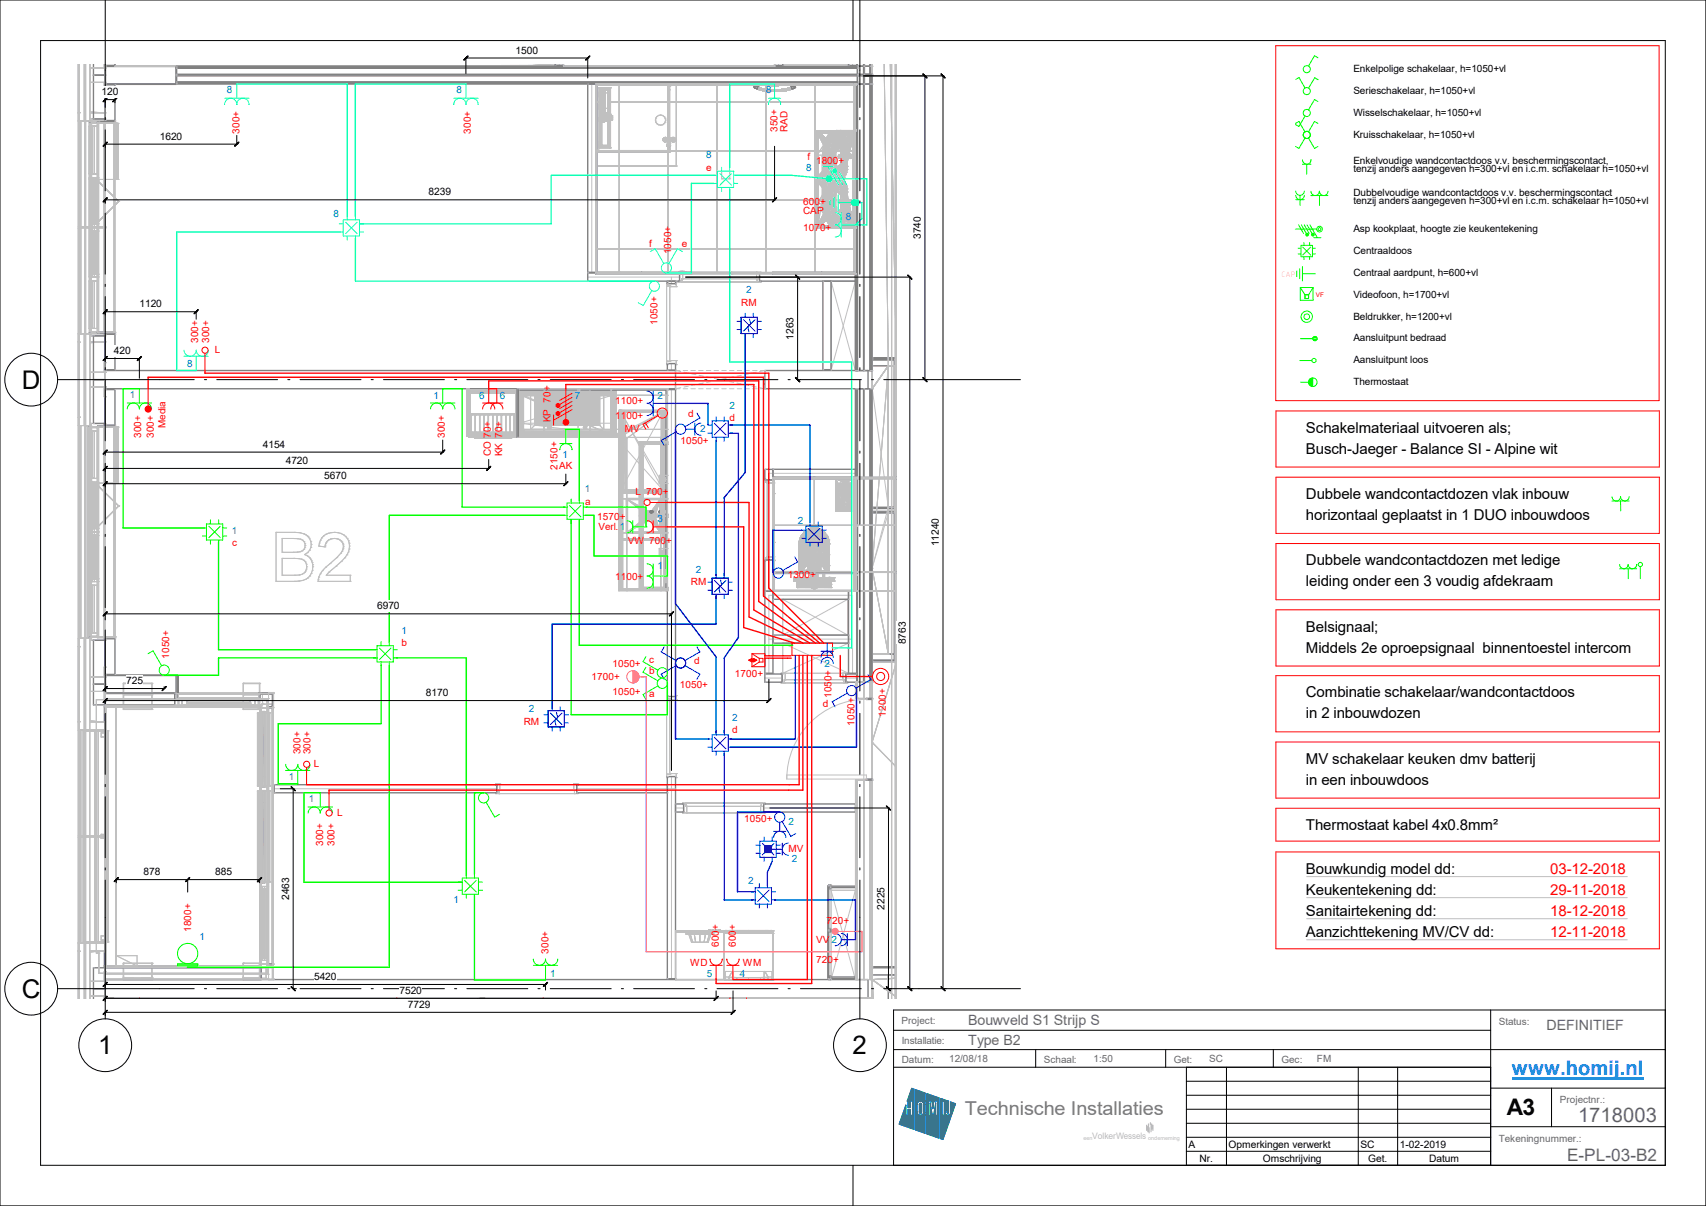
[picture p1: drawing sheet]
<svg xmlns="http://www.w3.org/2000/svg" width="420mm" height="297mm" viewBox="0 0 420 297" stroke-linecap="round" stroke-linejoin="round" font-family="sans-serif">
<defs><g id="words">
<g font-size="6.3">
<text x="5.4" y="95.7">D</text>
<text x="5.4" y="245.7">C</text>
<text x="24.1" y="259.6">1</text>
<text x="209.9" y="259.6">2</text>
</g>
<text font-size="5.6" x="371" y="274.7">A3</text>
<text font-size="5" fill="#0080ff" x="372.2" y="264.8">www.homij.nl</text>
<text font-size="5" fill="#676767" x="388.5" y="276.3">1718003</text>
<text font-size="4.7" fill="#767676" x="237.5" y="274.7">Technische Installaties</text>
<text font-size="4.2" fill="#676767" x="385.8" y="286">E-PL-03-B2</text>
<g font-size="3.7">
<text x="321.5" y="106.5">Schakelmateriaal uitvoeren als;</text>
<text x="321.5" y="111.7">Busch-Jaeger - Balance SI - Alpine wit</text>
<text x="321.5" y="122.9">Dubbele wandcontactdozen vlak inbouw</text>
<text x="321.5" y="128.1">horizontaal geplaatst in 1 DUO inbouwdoos</text>
<text x="321.5" y="139.2">Dubbele wandcontactdozen met ledige</text>
<text x="321.5" y="144.4">leiding onder een 3 voudig afdekraam</text>
<text x="321.5" y="155.5">Belsignaal;</text>
<text x="321.5" y="160.7">Middels 2e oproepsignaal binnentoestel intercom</text>
<text x="321.5" y="171.7">Combinatie schakelaar/wandcontactdoos</text>
<text x="321.5" y="176.9">in 2 inbouwdozen</text>
<text x="321.5" y="188.1">MV schakelaar keuken dmv batterij</text>
<text x="321.5" y="193.3">in een inbouwdoos</text>
<text x="321.5" y="204.4">Thermostaat kabel 4x0.8mm²</text>
<text x="321.5" y="215.2">Bouwkundig model dd:</text>
<text x="321.5" y="220.3">Keukentekening dd:</text>
<text x="321.5" y="225.5">Sanitairtekening dd:</text>
<text x="321.5" y="230.7">Aanzichttekening MV/CV dd:</text>
</g>
<g font-size="3.7" fill="#f00">
<text x="381.7" y="215.2">03-12-2018</text>
<text x="381.7" y="220.3">29-11-2018</text>
<text x="381.7" y="225.5">18-12-2018</text>
<text x="381.7" y="230.7">12-11-2018</text>
</g>
<g font-size="3.5" fill="#676767">
<text x="238.4" y="252.4">Bouwveld S1 Strijp S</text>
<text x="238.4" y="257.3">Type B2</text>
<text x="380.7" y="253.7">DEFINITIEF</text>
</g>
<g font-size="2.5">
<text x="126.9" y="13.2">1500</text>
<text x="333.2" y="17.8">Enkelpolige schakelaar, h=1050+vl</text>
<text x="25" y="23.5">120</text>
<text x="333.2" y="23.2">Serieschakelaar, h=1050+vl</text>
<text x="333.2" y="28.6">Wisselschakelaar, h=1050+vl</text>
<text x="39.3" y="34.4">1620</text>
<text x="333.2" y="33.9">Kruisschakelaar, h=1050+vl</text>
<text x="333.2" y="40.3">Enkelvoudige wandcontactdoos v.v. beschermingscontact,</text>
<text x="333.2" y="42.4">tenzij anders aangegeven h=300+vl en i.c.m. schakelaar h=1050+vl</text>
<text x="105.5" y="48.1">8239</text>
<text x="333.2" y="48.3">Dubbelvoudige wandcontactdoos v.v. beschermingscontact</text>
<text x="333.2" y="50.3">tenzij anders aangegeven h=300+vl en i.c.m. schakelaar h=1050+vl</text>
<text x="226.7" y="58.9" transform="rotate(-90 226.7 58.9)">3740</text>
<text x="333.2" y="57.1">Asp kookplaat, hoogte zie keukentekening</text>
<text x="333.2" y="62.5">Centraaldoos</text>
<text x="333.2" y="67.9">Centraal aardpunt, h=600+vl</text>
<text x="34.3" y="75.7">1120</text>
<text x="333.2" y="73.3">Videofoon, h=1700+vl</text>
<text x="195.4" y="83.6" transform="rotate(-90 195.4 83.6)">1263</text>
<text x="333.2" y="78.7">Beldrukker, h=1200+vl</text>
<text x="28" y="87.2">420</text>
<text x="333.2" y="84.1">Aansluitpunt bedraad</text>
<text x="333.2" y="89.5">Aansluitpunt loos</text>
<text x="333.2" y="94.8">Thermostaat</text>
<text x="64.7" y="110.2">4154</text>
<text x="70.3" y="114.3">4720</text>
<text x="79.8" y="118">5670</text>
<text x="231.2" y="134.6" transform="rotate(-90 231.2 134.6)">11240</text>
<text x="92.8" y="150.1">6970</text>
<text x="223" y="158.6" transform="rotate(-90 223 158.6)">8763</text>
<text x="31.1" y="168.5">725</text>
<text x="104.8" y="171.4">8170</text>
<text x="35.3" y="215.5">878</text>
<text x="53" y="215.5">885</text>
<text x="71.2" y="221.6" transform="rotate(-90 71.2 221.6)">2463</text>
<text x="217.7" y="224" transform="rotate(-90 217.7 224)">2225</text>
<text x="77.3" y="241.4">5420</text>
<text x="98.3" y="244.8">7520</text>
<text x="100.4" y="248.2">7729</text>
<text x="292.6" y="282.6">A</text>
<text x="295.3" y="286">Nr.</text>
<text x="302.5" y="282.6">Opmerkingen verwerkt</text>
<text x="310.9" y="286">Omschrijving</text>
<text x="334.9" y="282.6">SC</text>
<text x="336.8" y="286">Get.</text>
<text x="344.6" y="282.6">1-02-2019</text>
<text x="351.8" y="286">Datum</text>
</g>
<g font-size="2.4" fill="#0080c0">
<text x="55.8" y="22.9">8</text>
<text x="112.4" y="22.9">8</text>
<text x="188.6" y="22.9">8</text>
<text x="173.8" y="39">8</text>
<text x="198.4" y="42.1">8</text>
<text x="82.1" y="53.4">8</text>
<text x="208.2" y="54.2">8</text>
<text x="183.7" y="72.3">2</text>
<text x="46.1" y="90.3">8</text>
<text x="32" y="98">1</text>
<text x="106.7" y="98.2">1</text>
<text x="118" y="98.2">6</text>
<text x="123.1" y="98.2">6</text>
<text x="141.5" y="98.2">7</text>
<text x="161.8" y="98.2">2</text>
<text x="179.6" y="100.7">2</text>
<text x="172.3" y="106.4">2</text>
<text x="138.5" y="112.8">1</text>
<text x="144" y="121.2">1</text>
<text x="57.1" y="131.4">1</text>
<text x="152.6" y="130.6">1</text>
<text x="161.8" y="128.6">3</text>
<text x="196.4" y="129.1">2</text>
<text x="161.8" y="140.1">1</text>
<text x="171.3" y="141.1">2</text>
<text x="98.8" y="156.1">1</text>
<text x="203" y="164.4">2</text>
<text x="130.2" y="175.5">2</text>
<text x="180.2" y="177.5">2</text>
<text x="71.1" y="192.1">1</text>
<text x="76.1" y="197.4">1</text>
<text x="194.1" y="203.2">2</text>
<text x="194.9" y="212.3">2</text>
<text x="184.2" y="217.6">2</text>
<text x="111.7" y="222.3">1</text>
<text x="49.1" y="231.6">1</text>
<text x="204.7" y="232.3">2</text>
<text x="135.4" y="240.5">1</text>
<text x="174.1" y="240.5">5</text>
<text x="182.2" y="240.5">4</text>
</g>
<g font-size="2.4" fill="#f00">
<text x="59" y="32.9" transform="rotate(-90 59 32.9)">300+</text>
<text x="116" y="32.9" transform="rotate(-90 116 32.9)">300+</text>
<text x="191.5" y="32.5" transform="rotate(-90 191.5 32.5)">350+</text>
<text x="193.8" y="32.5" transform="rotate(-90 193.8 32.5)">RAD</text>
<text x="198.8" y="39.4">f</text>
<text x="200.9" y="40.3">1800+</text>
<text x="173.9" y="42.1">e</text>
<text x="197.7" y="50.4">600+</text>
<text x="197.7" y="52.8">CAP</text>
<text x="197.7" y="56.8">1070+</text>
<text x="159.9" y="60.8">f</text>
<text x="165.3" y="62.6" transform="rotate(-90 165.3 62.6)">1</text>
<text x="165.3" y="61.2" transform="rotate(-90 165.3 61.2)">050+</text>
<text x="167.9" y="60.8">e</text>
<text x="182.5" y="75.3">RM</text>
<text x="161.9" y="80" transform="rotate(-90 161.9 80)">1050+</text>
<text x="48.8" y="84.5" transform="rotate(-90 48.8 84.5)">300+</text>
<text x="51.5" y="84.5" transform="rotate(-90 51.5 84.5)">300+</text>
<text x="52.9" y="87">L</text>
<text x="135.5" y="99.2" transform="rotate(-90 135.5 99.2)">7</text>
<text x="135.5" y="97.8" transform="rotate(-90 135.5 97.8)">0</text>
<text x="135.5" y="96.4" transform="rotate(-90 135.5 96.4)">+</text>
<text x="151.4" y="99.5">1100+</text>
<text x="34.7" y="107.9" transform="rotate(-90 34.7 107.9)">300+</text>
<text x="37.9" y="107.9" transform="rotate(-90 37.9 107.9)">300+</text>
<text x="40.7" y="105.4" transform="rotate(-90 40.7 105.4)">Media</text>
<text x="109.5" y="107.9" transform="rotate(-90 109.5 107.9)">300+</text>
<text x="120.8" y="107.9" transform="rotate(-90 120.8 107.9)">7</text>
<text x="120.8" y="106.5" transform="rotate(-90 120.8 106.5)">0+</text>
<text x="123.6" y="107.9" transform="rotate(-90 123.6 107.9)">7</text>
<text x="123.6" y="106.5" transform="rotate(-90 123.6 106.5)">0+</text>
<text x="135.5" y="104" transform="rotate(-90 135.5 104)">K</text>
<text x="135.5" y="102.3" transform="rotate(-90 135.5 102.3)">P</text>
<text x="151.4" y="103.1">1100+</text>
<text x="153.8" y="106.3">MV</text>
<text x="169.4" y="102.8">d</text>
<text x="179.6" y="103.7">d</text>
<text x="120.8" y="112.4" transform="rotate(-90 120.8 112.4)">CO</text>
<text x="123.6" y="112.4" transform="rotate(-90 123.6 112.4)">KK</text>
<text x="167.5" y="109.3">1050+</text>
<text x="137.3" y="115.7" transform="rotate(-90 137.3 115.7)">2150+</text>
<text x="137.7" y="115.4">AK</text>
<text x="144.1" y="124.2">a</text>
<text x="156.4" y="121.9">L</text>
<text x="159" y="121.9">700+</text>
<text x="147" y="128.1">1570+</text>
<text x="147.3" y="130.6">Verl.</text>
<text x="57.2" y="134.5">c</text>
<text x="154.5" y="133.9">VW</text>
<text x="159.9" y="133.9">700+</text>
<text x="151.4" y="142.7">1100+</text>
<text x="193.9" y="142.3">1300+</text>
<text x="170.1" y="144.1">RM</text>
<text x="98.8" y="159.2">b</text>
<text x="41.7" y="162.2" transform="rotate(-90 41.7 162.2)">1050+</text>
<text x="145.6" y="167.4">1700+</text>
<text x="150.8" y="164.4">1050+</text>
<text x="159.9" y="166">b</text>
<text x="159.9" y="163.2">c</text>
<text x="170.9" y="163.5">d</text>
<text x="180.9" y="166.8">1700+</text>
<text x="204.7" y="167.7" transform="rotate(-90 204.7 167.7)">0+</text>
<text x="150.8" y="171.2">1050+</text>
<text x="159.9" y="171.7">a</text>
<text x="167.4" y="169.4">1050+</text>
<text x="204.7" y="171.9" transform="rotate(-90 204.7 171.9)">105</text>
<text x="128.9" y="178.5">RM</text>
<text x="202.6" y="174.2">d</text>
<text x="210.4" y="178.7" transform="rotate(-90 210.4 178.7)">1050+</text>
<text x="218.1" y="176.5" transform="rotate(-90 218.1 176.5)">1200+</text>
<text x="74" y="185.7" transform="rotate(-90 74 185.7)">300+</text>
<text x="76.5" y="185.7" transform="rotate(-90 76.5 185.7)">300+</text>
<text x="180.2" y="180.6">d</text>
<text x="77.3" y="188.9">L</text>
<text x="83" y="201">L</text>
<text x="183.2" y="202.4">1050+</text>
<text x="79.6" y="208.3" transform="rotate(-90 79.6 208.3)">300+</text>
<text x="82.4" y="208.3" transform="rotate(-90 82.4 208.3)">300+</text>
<text x="194.1" y="209.9">MV</text>
<text x="203.5" y="227.6">720+</text>
<text x="47.1" y="229.5" transform="rotate(-90 47.1 229.5)">1800+</text>
<text x="177" y="233.3" transform="rotate(-90 177 233.3)">600</text>
<text x="177" y="229.1" transform="rotate(-90 177 229.1)">+</text>
<text x="181.1" y="233.3" transform="rotate(-90 181.1 233.3)">600</text>
<text x="181.1" y="229.1" transform="rotate(-90 181.1 229.1)">+</text>
<text x="200.9" y="232.3">VV</text>
<text x="135" y="234.8" transform="rotate(-90 135 234.8)">300+</text>
<text x="169.9" y="237.8">WD</text>
<text x="182.9" y="237.8">WM</text>
<text x="200.9" y="237.2">720+</text>
</g>
<g font-size="2.4" fill="#676767">
<text x="222" y="252.2">Project:</text>
<text x="222" y="257.1">Installatie:</text>
<text x="369" y="252.5">Status:</text>
<text x="222" y="261.7">Datum:</text>
<text x="233.6" y="261.6">12/08/18</text>
<text x="257" y="261.7">Schaal:</text>
<text x="269.2" y="261.6">1:50</text>
<text x="289" y="261.7">Get:</text>
<text x="297.7" y="261.6">SC</text>
<text x="315.5" y="261.7">Gec:</text>
<text x="324.2" y="261.6">FM</text>
<text x="384" y="271.6">Projectnr.:</text>
<text x="369" y="281.2">Tekeningnummer.:</text>
</g>
<text font-size="2.2" fill="#bababa" x="268.9" y="280.6">VolkerWessels</text>
<text font-size="2" fill="#f00" x="315.5" y="68.1">CAP</text>
<text font-size="1.6" fill="#f00" x="323.9" y="73">VF</text>
<g font-size="1.3" fill="#bababa">
<text x="266.7" y="280.6">een</text>
<text x="282.7" y="280.6">onderneming</text>
</g>
</g></defs>
<path d="M322.1 93.1h1.1v2.1h-1.1z" fill-rule="evenodd" fill="#0f0"/>
<path d="M314.1 11.3h94.4v87.4h-94.4zM314.1 101.2h94.4v13.8h-94.4zM314.1 117.5h94.4v13.9h-94.4zM314.1 133.9h94.4v13.8h-94.4zM314.1 150.2h94.4v13.8h-94.4zM314.1 166.4h94.4v13.8h-94.4zM314.1 182.7h94.4v13.9h-94.4zM314.1 199.1h94.4v8h-94.4zM314.1 209.8h94.4v23.9h-94.4z" fill="none" stroke="#f00" stroke-width=".25"/>
<g fill="none" stroke="#0f0" stroke-width=".25">
<path d="M319 19.6l.8-.5 1.5 2.6M324.5 14.2l-.9-.5-1.5 2.6M324.5 19.6l-.8-.4-1.5 2.5M318.9 30.4l.9-.5 1.5 2.6M321.3 28.6l-1.5 2.6-.9-.5M321.3 34l-1.5 2.6-.9-.5M322.1 34l1.5 2.6 .9-.5M322.7 39.4a1.05 1.05 0 0 1-1 1 1.05 1.05 0 0 1-1-1M324.5 25l-.9-.5-1.5 2.6M324.5 30.4l-.9-.5-1.5 2.6M318.9 56.4h5.2M319 47.1a1.06 1.06 0 0 0 1.1 1 1.06 1.06 0 0 0 1-1"/>
<path d="M319 48.1a1.06 1.06 0 0 0 1.1 1 1.06 1.06 0 0 0 1-1M319 49.2h2.1M319.7 55.4l1.2 2.1M320.1 48.1v2.5M320.4 55.4l1.2 2.1M321 59.7v.7M321.1 55.4l1.2 2.1M321.7 40.4v2.5M321.8 55.4l1.2 2.1M322.4 59.7v.7M322.5 55.4l1.8 3.1M322.7 40.4h-2"/>
<path d="M323.4 58.5h1.8M324.8 48.2h2.1M324.8 48.2h-2.1M324.8 48.2v2.4M326.9 47.1a1.06 1.06 0 0 1-1 1.1 1.06 1.06 0 0 1-1.1-1.1 1.05 1.05 0 0 1-1 1.1 1.05 1.05 0 0 1-1.1-1.1M319.3 66.7v1.4M319.6 61.1h.7M319.6 62.5h.7M320 66.2v2.4M320.1 70.8v3.2h3.2v-3.2M320.1 70.8h3.2M320.1 70.8l1.2 1.8"/>
<path d="M320.3 60.4h2.8v2.8h-2.8zM320.7 65.7v3.5M320.7 67.4h3.1M320.7 60.8l2 2M321 63.2v.7M321.3 72.6h.9M321.3 72.6v.9h.9v-.9M322.4 63.2v.7M322.7 60.8l-2 2M323.1 61.1h.7M323.1 62.5h.7M323.3 70.8l-1.1 1.8"/>
<path d="M320 88.8h3M320.2 94.1h1.9M320.2 83.4h3M323.2 93.1a1.06 1.06 0 0 0-1 1 1.06 1.06 0 0 0 1 1.1v-2.1M399 123.4v2.4M399 123.4h2.1M399 123.4h-2.1M401.1 122.3a1.05 1.05 0 0 1-1.1 1.1 1.05 1.05 0 0 1-1-1.1 1.05 1.05 0 0 1-1.1 1.1 1.05 1.05 0 0 1-1-1.1M402.9 139a1.06 1.06 0 0 1-1 1.1 1.06 1.06 0 0 1-1.1-1.1 1.05 1.05 0 0 1-1 1.1 1.05 1.05 0 0 1-1.1-1.1M403.8 139.6v2.9M398.7 140.1h2.1M400.8 140.1l.1 2.4"/>
<path d="M402.9 140.1h-2.1"/>
<circle cx="321.7" cy="17" r=".87"/>
<circle cx="321.7" cy="33.2" r=".87"/>
<circle cx="321.7" cy="27.8" r=".87"/>
<circle cx="321.7" cy="22.4" r=".87"/>
<circle cx="321.8" cy="57.8" r=".18"/>
<circle cx="321.8" cy="57.8" r=".35"/>
<circle cx="323.2" cy="57.8" r=".18"/>
<circle cx="323.2" cy="57.8" r=".35"/>
<circle cx="324.9" cy="56.4" r=".35"/>
<circle cx="324.9" cy="56.4" r=".7"/>
<circle cx="321.7" cy="78" r="1.4"/>
<circle cx="321.7" cy="78" r=".7"/>
<circle cx="323.2" cy="94.1" r="1.05"/>
<circle cx="323.5" cy="88.8" r=".52"/>
<circle cx="323.7" cy="83.4" r=".52"/>
<circle cx="323.7" cy="83.4" r=".26"/>
<circle cx="403.8" cy="139" r=".52"/>
</g>
<g fill="none" stroke="#c0c0c0" stroke-width=".25">
<path d="M25.9 15.8v154.9M204.6 69.2h.1M204.6 69.2v22M204.6 69.2h6M210.6 69.2h.1M210.6 69.2v22M204.6 91.2h.1M204.6 91.2h6M210.6 91.2h.1M192.7 147.6h.1M192.7 156.4h.1M192.7 158.4h.1"/>
<path d="M192.7 147.6h16M192.7 147.6v8.8M192.7 158.4v7.4M192.7 156.4h16M192.7 158.4h16.2M208.7 147.6h.1M208.7 156.4h.1M208.7 147.6v8.8M208.9 158.4h.1M208.9 158.4v7.4M25.9 170.7h.1M25.9 170.7h41.4"/>
<path d="M67.3 170.7h.1M67.3 170.7v70.5M192.7 165.8h.1M192.7 165.8h16.2M208.9 165.8h.1M204.6 219.2h.1M204.6 219.2v22M204.6 219.2h6M210.6 219.2h.1M210.6 219.2v22M321.7 215.9h78.9M321.7 221.1h78.9"/>
<path d="M321.7 226.3h78.9M321.7 231.4h78.9M25.9 241.2h.1M25.9 241.2v4.8M25.9 241.2h41.4M67.3 241.2h.1M204.6 245.7h.1M204.6 241.2h.1M204.6 241.2h6M204.6 245.7h6M204.6 245.7v.3M210.6 245.7h.1"/>
<path d="M210.6 241.2h.1M210.6 245.7v.3"/>
</g>
<path d="M25.9 91.2h187.8v4.5h-187.8z" fill-rule="evenodd" fill="#fff"/>
<path d="M25.9 91.2h140.4v4.5h-140.4zM188.3 91.2h25.4v4.5h-25.4z" fill="none" stroke="#808080" stroke-width=".34"/>
<path d="M25.9 95.7h.1M25.9 91.2h.1M166.3 95.7h.1M166.3 91.2h.1M188.3 95.7h.1M188.3 91.2h.1M213.7 95.7h.1M213.7 91.2h.1" fill="none" stroke="#c0c0c0" stroke-width=".25"/>
<path d="M25.9 241.2h187.8v4.5h-187.8z" fill-rule="evenodd" fill="#fff"/>
<path d="M25.9 241.2h187.8v4.5h-187.8z" fill="none" stroke="#808080" stroke-width=".34"/>
<path d="M25.9 245.7h.1M25.9 241.2h.1M213.7 245.7h.1M213.7 241.2h.1" fill="none" stroke="#c0c0c0" stroke-width=".25"/>
<path d="M25.9 166.3h17.5v4.4h-17.5z" fill-rule="evenodd" fill="#fff"/>
<path d="M25.9 166.3h17.5v4.4h-17.5z" fill="none" stroke="#808080" stroke-width=".49"/>
<g fill="#c0c0c0">
<circle cx="43.4" cy="166.3" r=".17"/>
<circle cx="43.4" cy="170.7" r=".17"/>
<circle cx="25.9" cy="170.7" r=".17"/>
<circle cx="25.9" cy="166.3" r=".17"/>
</g>
<path d="M25.9 16.3h17.5v4.4h-17.5z" fill-rule="evenodd" fill="#fff"/>
<path d="M25.9 16.3h17.5v4.4h-17.5z" fill="none" stroke="#808080" stroke-width=".49"/>
<g fill="#c0c0c0">
<circle cx="43.4" cy="16.3" r=".17"/>
<circle cx="43.4" cy="20.7" r=".17"/>
<circle cx="25.9" cy="20.7" r=".17"/>
<circle cx="25.9" cy="16.3" r=".17"/>
</g>
<g fill="none" stroke="#c0c0c0" stroke-width=".25">
<path d="M166.3 91.2l1.3 .3M166.3 91.2v.9M166.3 92.9v1.1M166.3 94.8v.9M166.3 91.2h1.1M166.3 95.7h1.1M167.6 95.5l-1.3 .2M168.2 91.2h1.1M168.2 95.7h1.1M168.4 91.7l1.1 .2M169.5 95.1l-1.1 .2M170.1 91.2h1.1"/>
<path d="M170.1 95.7h1.1M170.2 92.1l1.1 .2M171.3 94.7l-1.1 .2M172 91.2h1.1M172 95.7h1.1M172.1 92.4l1.1 .2M173.2 94.3l-1.1 .3M173.9 91.2h1.1M173.9 95.7h1.1M174 92.8l1 .2M175 94l-1 .2M175.8 91.2h1.1"/>
<path d="M175.8 95.7h1.1M175.8 93.2l1.1 .2M176.9 93.6l-1.1 .2M177.7 93.6l1.1 .2M177.7 91.2h1.1M177.7 95.7h1.1M178.8 93.2l-1.1 .2M179.6 94l1 .2M179.6 91.2h1.1M179.6 95.7h1.1M180.6 92.8l-1 .2M181.4 94.3l1.1 .3"/>
<path d="M181.5 91.2h1.1M181.5 95.7h1.1M182.5 92.4l-1.1 .2M183.3 94.7l1.1 .2M183.4 91.2h1.1M183.4 95.7h1.1M184.4 92.1l-1.1 .2M185.1 95.1l1.1 .2M185.3 91.2h1.1M185.3 95.7h1.1M186.2 91.7l-1.1 .2M187 95.5l1.3 .2"/>
<path d="M187.2 91.2h1.1M187.2 95.7h1.1M188.3 91.2l-1.3 .3M188.3 91.2v.9M188.3 92.9v1.1M188.3 94.8v.9M192.7 158.4l16.2 7.4M192.7 147.6l16 8.8M208.7 147.6l-16 8.8M208.9 158.4l-16.2 7.4M30.4 240.8h2.5M34.9 240.8h2.5"/>
<path d="M204.6 245.7l.1 .3M210.6 245.7l-.1 .3"/>
</g>
<path d="M30.4 237.2h7v4M30.4 240.8h7" fill="none" stroke="#c0c0c0" stroke-width=".34"/>
<circle cx="37.4" cy="237.2" r=".17" fill="#c0c0c0"/>
<path d="M37.4 237.2v3.6" fill="none" stroke="#c0c0c0" stroke-width=".34"/>
<circle cx="37.4" cy="240.8" r=".17" fill="#c0c0c0"/>
<path d="M37.4 240.8v.1" fill="none" stroke="#c0c0c0" stroke-width=".34"/>
<circle cx="37.4" cy="240.9" r=".17" fill="#c0c0c0"/>
<path d="M37.4 240.9v.3" fill="none" stroke="#c0c0c0" stroke-width=".34"/>
<g fill="#c0c0c0">
<circle cx="37.4" cy="241.2" r=".17"/>
<circle cx="30.4" cy="241.2" r=".17"/>
</g>
<path d="M30.4 240.9v.3" fill="none" stroke="#c0c0c0" stroke-width=".34"/>
<circle cx="30.4" cy="240.9" r=".17" fill="#c0c0c0"/>
<path d="M30.4 240.8v.1" fill="none" stroke="#c0c0c0" stroke-width=".34"/>
<circle cx="30.4" cy="240.8" r=".17" fill="#c0c0c0"/>
<path d="M30.4 237.2v3.6" fill="none" stroke="#c0c0c0" stroke-width=".34"/>
<circle cx="30.4" cy="237.2" r=".17" fill="#c0c0c0"/>
<path d="M37.4 237.2h-7v4h7M59.9 237.2h4v4M59.9 240.8h4" fill="none" stroke="#c0c0c0" stroke-width=".34"/>
<path d="M59.9 240.8h4" fill="none" stroke="#c0c0c0" stroke-width=".25"/>
<circle cx="63.9" cy="237.2" r=".17" fill="#c0c0c0"/>
<path d="M63.9 237.2v3.6" fill="none" stroke="#c0c0c0" stroke-width=".34"/>
<circle cx="63.9" cy="240.8" r=".17" fill="#c0c0c0"/>
<path d="M63.9 240.8v.1" fill="none" stroke="#c0c0c0" stroke-width=".34"/>
<circle cx="63.9" cy="240.9" r=".17" fill="#c0c0c0"/>
<path d="M63.9 240.9v.3" fill="none" stroke="#c0c0c0" stroke-width=".34"/>
<g fill="#c0c0c0">
<circle cx="63.9" cy="241.2" r=".17"/>
<circle cx="59.9" cy="241.2" r=".17"/>
</g>
<path d="M59.9 240.9v.3" fill="none" stroke="#c0c0c0" stroke-width=".34"/>
<circle cx="59.9" cy="240.9" r=".17" fill="#c0c0c0"/>
<path d="M59.9 240.8v.1" fill="none" stroke="#c0c0c0" stroke-width=".34"/>
<circle cx="59.9" cy="240.8" r=".17" fill="#c0c0c0"/>
<path d="M59.9 237.2v3.6" fill="none" stroke="#c0c0c0" stroke-width=".34"/>
<circle cx="59.9" cy="237.2" r=".17" fill="#c0c0c0"/>
<path d="M63.9 237.2h-4v4h4" fill="none" stroke="#c0c0c0" stroke-width=".34"/>
<path d="M59.9 170.7h4M59.9 174.6h4M59.9 168.4h4" fill="none" stroke="#c0c0c0" stroke-width=".25"/>
<circle cx="63.9" cy="170.7" r=".17" fill="#c0c0c0"/>
<path d="M63.9 168.3v2.4" fill="none" stroke="#c0c0c0" stroke-width=".34"/>
<circle cx="63.9" cy="168.3" r=".17" fill="#c0c0c0"/>
<path d="M63.9 168.3v2.8" fill="none" stroke="#c0c0c0" stroke-width=".34"/>
<circle cx="63.9" cy="171.1" r=".17" fill="#c0c0c0"/>
<path d="M63.9 171.1v3.6" fill="none" stroke="#c0c0c0" stroke-width=".34"/>
<circle cx="63.9" cy="174.7" r=".17" fill="#c0c0c0"/>
<path d="M59.9 170.7v4M63.9 170.7v4" fill="none" stroke="#c0c0c0" stroke-width=".34"/>
<circle cx="59.9" cy="174.7" r=".17" fill="#c0c0c0"/>
<path d="M59.9 171.1v3.6" fill="none" stroke="#c0c0c0" stroke-width=".34"/>
<circle cx="59.9" cy="171.1" r=".17" fill="#c0c0c0"/>
<path d="M59.9 168.3v2.8" fill="none" stroke="#c0c0c0" stroke-width=".34"/>
<circle cx="59.9" cy="168.3" r=".17" fill="#c0c0c0"/>
<path d="M59.9 168.3v2.4" fill="none" stroke="#c0c0c0" stroke-width=".34"/>
<circle cx="59.9" cy="170.7" r=".17" fill="#c0c0c0"/>
<path d="M59.9 170.7h4M59.9 174.7h4M59.9 171.1h4M59.9 168.3h4" fill="none" stroke="#c0c0c0" stroke-width=".34"/>
<path d="M30.4 170.7h7M30.4 174.6h7M30.4 168.4h7" fill="none" stroke="#c0c0c0" stroke-width=".25"/>
<circle cx="37.4" cy="170.7" r=".17" fill="#c0c0c0"/>
<path d="M37.4 168.3v2.4" fill="none" stroke="#c0c0c0" stroke-width=".34"/>
<circle cx="37.4" cy="168.3" r=".17" fill="#c0c0c0"/>
<path d="M37.4 168.3v2.8" fill="none" stroke="#c0c0c0" stroke-width=".34"/>
<circle cx="37.4" cy="171.1" r=".17" fill="#c0c0c0"/>
<path d="M37.4 171.1v3.6" fill="none" stroke="#c0c0c0" stroke-width=".34"/>
<circle cx="37.4" cy="174.7" r=".17" fill="#c0c0c0"/>
<path d="M30.4 170.7v4M37.4 170.7v4" fill="none" stroke="#c0c0c0" stroke-width=".34"/>
<circle cx="30.4" cy="174.7" r=".17" fill="#c0c0c0"/>
<path d="M30.4 171.1v3.6" fill="none" stroke="#c0c0c0" stroke-width=".34"/>
<circle cx="30.4" cy="171.1" r=".17" fill="#c0c0c0"/>
<path d="M30.4 168.3v2.8" fill="none" stroke="#c0c0c0" stroke-width=".34"/>
<circle cx="30.4" cy="168.3" r=".17" fill="#c0c0c0"/>
<path d="M30.4 168.3v2.4" fill="none" stroke="#c0c0c0" stroke-width=".34"/>
<circle cx="30.4" cy="170.7" r=".17" fill="#c0c0c0"/>
<path d="M30.4 170.7h7M30.4 174.7h7M30.4 171.1h7M30.4 168.3h7" fill="none" stroke="#c0c0c0" stroke-width=".34"/>
<g fill="none" stroke="#c0c0c0" stroke-width=".25">
<path d="M19.3 15.8v40.1M19.5 15.8v40.1M20.7 15.8v14M21 15.8l-.1 40.1M21.1 15.8v40.1M22.1 15.8v40.1M19.3 29.8h.1M19.3 27.8h.1M19.3 29.8h6.6M19.3 27.8h.2M19.5 27.8h.1M19.5 27.7h.1"/>
<path d="M19.5 27.7l-.2 .1M19.7 29.8v26.1M19.9 29.8h.1M19.9 29.8v26.1M22.1 27.6h.1M22.1 27.8h.1M22.1 27.6l3.8 .2M22.1 27.8h3.8M25.9 29.8h.1M25.9 27.8h.1M25.9 27.8v28.1M19.3 55.9h.1"/>
<path d="M19.3 56.1h.1M19.3 55.9h6.6M19.3 56.1v149.8M19.3 56.1h6.6M19.5 55.9h.1M19.5 56.1h.1M19.5 56.1v149.8M19.7 56.1v26.1M19.9 55.9h.1M19.9 56.1h.1M19.9 56.1v26.1M20.9 56.1v149.8"/>
<path d="M21.1 56.1v149.8M22.1 55.9h.1M22.1 56.1h.1M22.1 56.1v149.8M25.9 55.9h.1M25.9 56.1h.1M25.9 56.1v28.1M204.6 69.2l6 22M210.6 69.2l-6 22M19.3 84.2h.1M19.3 82.2h.1M19.3 84.2l.2 .1"/>
<path d="M19.3 84.2h.2M19.3 82.2h6.6M19.5 84.2h.1M19.5 84.3h.1M19.9 82.2h.1M20.7 82.2v22.6M22.1 84.2h.1M22.1 84.4h.1M22.1 84.2h3.8M25.9 82.2h.1M25.9 84.2h.1M25.9 84.2l-3.8 .2"/>
<path d="M19.3 102.8h.1M19.3 104.8h.1M19.3 102.8h.2M19.3 104.8h2.8M19.5 102.7h.1M19.5 102.8h.1M19.5 102.7l-.2 .1M19.7 104.8v52.4M19.9 104.8h.1M19.9 104.8v52.4M21.5 104.8v52.4M21.7 104.8h.1"/>
<path d="M21.7 104.8v52.4M22.1 104.8h.1M19.3 159.2h.1M19.3 157.2h.1M19.3 157.2h2.8M19.3 159.2l.2 .1M19.3 159.2h.2M19.5 159.2h.1M19.5 159.3h.1M19.9 157.2h.1M20.7 157.2v22.6M21.7 157.2h.1"/>
<path d="M22.1 157.2h.1M19.3 179.8h.1M19.3 177.8h.1M19.3 179.8h6.6M19.3 177.8h.2M19.5 177.8h.1M19.5 177.7h.1M19.5 177.7l-.2 .1M19.7 179.8v26.1M19.9 179.8h.1M19.9 179.8v26.1M22.1 177.6h.1"/>
<path d="M22.1 177.8h.1M22.1 177.6l3.8 .2M22.1 177.8h3.8M25.9 179.8h.1M25.9 177.8h.1M25.9 177.8v28.1M43.7 173.8h.1M43.7 174.1h.1M43.7 173.8h20.2M43.7 174.1h20.2M43.7 173.8v.3M44 173.8h.1"/>
<path d="M44 172.1h.1M44 172.1v1.7M44 172.1h19.6M44.8 174.1h.1M44.8 172.1h.1M44.8 173.6h.1M44.8 171.9h.1M44.8 171.9v2.2M44.8 173.6h18M44.8 171.9h18M46.1 171.9h.1M46.1 173.6h.1"/>
<path d="M46.1 173.2h.1M46.1 172.4h.1M46.1 171.9v1.7M46.1 173.2h15.5M46.1 172.4h15.5M46.1 172.6h.1M46.1 173h.1M46.1 172.4v.8M46.1 172.6h15.4M46.1 173h15.4M61.5 173.2h.1M61.5 172.4h.1"/>
<path d="M61.5 172.6h.1M61.5 173h.1M61.6 173.6h.1M61.6 171.9h.1M61.6 171.9v1.7M62.8 174.1h.1M62.8 172.1h.1M62.8 171.9h.1M62.8 173.6h.1M62.8 171.9v2.2M63.6 172.1h.1M63.6 173.8h.1"/>
<path d="M63.6 172.1v1.7M63.9 173.8h.1M63.9 174.1h.1M63.9 173.8v.3M64.6 194.7h.1M64.6 194.7h.6M64.6 194.7v22.7M64.6 194.7l.6 22.7M65.2 194.7h.1M65.2 194.7v22.7M19.3 205.9h.1M19.3 206.1h.1"/>
<path d="M19.3 206.1v39.9M19.3 205.9h6.6M19.3 206.1h6.6M19.5 205.9h.1M19.5 206.1h.1M19.5 206.1v39.9M19.7 206.1v26.1M19.9 205.9h.1M19.9 206.1h.1M19.9 206.1v26.1M20.9 206.1v39.9M21.1 206.1v39.9"/>
<path d="M22.1 205.9h.1M22.1 206.1h.1M22.1 206.1v39.9M25.9 205.9h.1M25.9 206.1h.1M25.9 206.1v28.1M64.6 217.4h.1M64.6 217.4h.6M65.2 217.4h.1M204.6 219.2l6 22M210.6 219.2l-6 22M19.3 234.2h.1"/>
<path d="M19.3 232.2h.1M19.3 234.2l.2 .1M19.3 234.2h.2M19.3 232.2h6.6M19.5 234.2h.1M19.5 234.3h.1M19.9 232.2h.1M20.7 232.2v13.8M22.1 234.2h.1M22.1 234.4h.1M22.1 234.2h3.8M25.9 232.2h.1"/>
<path d="M25.9 234.2h.1M25.9 234.2l-3.8 .2"/>
</g>
<path d="M64.6 194.7v22.7h.6" fill="none" stroke="#808080" stroke-width=".34"/>
<circle cx="64.6" cy="194.7" r=".17" fill="#808080"/>
<path d="M64.6 194.7h.6" fill="none" stroke="#808080" stroke-width=".34"/>
<circle cx="65.2" cy="194.7" r=".17" fill="#808080"/>
<g fill="none" stroke="#808080" stroke-width=".34">
<path d="M23 15.8v13.5h2.9M23 18.5h2.9M25.9 15.8v13.9h2.4v-8.8h-2.4M28.3 15.8v.3h-2.4M43.4 16.6h167.7M43.4 16.8h167.7M136.7 15.8v.3h2v-.3M190.7 15.8v.3h2v-.3M208.9 15.8v.3h2v-.3M211.1 15.8v2.5M211.1 18.7v72.6M212.6 15.8v2.5h-169.2v-2h169.2"/>
<path d="M212.7 15.8v75.5h2v-75.5M212.7 16.3h2M212.7 18.3h2M212.7 18.7h2M214.2 15.8v2.5M214.2 18.7v72.6M214.4 15.8v2.5M214.4 18.7v72.6M22 29.8h.2v.2h-.2zM24 30h4.3v.2h-4.3zM43.4 20.2h167.7M43.4 20.4h167.7"/>
<path d="M144.7 20.7v46.4h2v-46.4M164.7 37.2h-17.8v.2h18v-1.5h-.2v1.5M210.6 20.7v70.6h2v-72.6h-169.2v2h169.2M210.8 20.7v70.6M212.7 20.7h2M144.7 67.2h22.6v2h-22.6zM164.3 69.2v.6h2v-.6M202.6 69.2v21.8h2v-21.8M210.6 67.2h-23.6v2h23.6M22 82h.2v.2h-.2zM23 93.5h2.9M24 81.8h4.3v.2h-4.3z"/>
<path d="M25.9 82.7h-2.9v21.6h2.9M25.9 91.1h2.4v-8.8h-2.4v22.4h2.4v-8.8h-2.4M164 96.1v49.4h.3M164.3 89.5h2v1.6h-2zM164.3 95.9h2v75.6h-2v-75.8h-36.7v.4h36.7M210.8 95.7v49.9M211.1 95.7v72.3h1.5v-72.3h-2v49.9M212.7 95.7h2v72.3h-2zM214.2 95.7v72.3M214.4 95.7v72.3M214.7 88.1h6v75h-6M214.7 88.3h6"/>
<path d="M214.7 88.6h5.8M214.7 90.1h5.5M218.7 90.1v34.8M220.2 88.6v36.3M220.5 88.3v36.6M22 104.8h.2v.2h-.2zM24 105h4.3v.2h-4.3zM190.3 115.6v2.6h-2v-2.6h22.3M190.3 117.6h20.3M160.1 125.9v.2M160.1 125.9h.1M160.1 125.8v.1"/>
<path d="M160.2 125.8h-.1M188.3 137.9h2v27.9h-2zM214.7 126.1h6M214.7 126.3h6M214.7 125.2h6M214.7 124.9h6M218.7 126.3v34.8M220.2 126.3v36.3M220.5 126.3v36.5M22 157h.2v.2h-.2zM25.9 157.7h-2.9v15.9h20v-2.9h-17.1M188.3 145.6h24.3"/>
<path d="M190.3 147.6h18.6M190.3 158.4h18.6M190.3 156.4h18.6M208.9 145.6v20.2h2v-20.2M212.7 145.6h2M23 168.5h2.9M25.7 174.1h.2v3.5h-.2zM25.9 166.1h2.4v-8.8h-2.4v16.3M43.7 166.3h.2v6h-.2zM43.7 173.9v.2zM63.9 173.9l.2 .2zM64 170.7v1.6h-.3v-1.6h3.6v3.6h-1.3v-.3h1.1"/>
<path d="M64 170.9h3.1M64.6 175.2h.6v18.5h-.6zM67.1 170.7v3.6M188.3 166h4.3v2h-4.3zM208.3 166h2.6v2h-2.6zM213.3 172h1.4v.3h-1.4zM214.7 161.1h5.5M214.7 162.6h5.8M214.7 162.8h6M65.2 194.7v22.7M67.5 193.3h54.8v1.9h-54.8zM164.3 191.2h2v49.8h-2z"/>
<path d="M164.3 193.3h-22.3v1.9h22.3M166.3 198h2v2h-2M188 198h22.6v2h-22.6zM213.3 191.9h1.4v.2h-1.4zM204 218.1h-.2v10.9h.2M204.3 218.2h6.3v.4h-6.3zM204.5 218.2v-.3h-.5v23.3h.5v-.2M204.5 218.6v.3h-.5M25.7 237.8h38.4v-.2h-.2v.4h-38.2v-3.4h.2v3.2M25.9 238.3v7.7M66 237.4h1.1v.3h-1.1zM204 228.7h.5v.9h-.5"/>
<path d="M204 229.2h-.2v11.8h.2M214.7 238.3h6M220.5 238.3v7.7M23 243.5h2.9M25.9 241.2h38.4v-2.9h-41.3v7.7M117.7 246h2M167.7 246h2M204 240.3h.5v.3M204 245.9l-.2 .1M204.3 240.6h6.3v.4h-6.3zM204.5 246v-.3h-.5v.3M218.7 240.1v5.9"/>
<path d="M220.5 240.1h-5.8v-2h6v7.9"/>
</g>
<g fill="none" stroke="#c0c0c0" stroke-width=".25">
<path d="M19.3 15.8v14M19.5 15.8v11.9M20.7 15.8v14M21 15.8v164M22.1 16.7h.1M22.1 15.8v14M22.1 16.7h3.8M23 18.5h.1M25.7 16.7h.1M25.7 15.8v.9M25.9 18.5h.1M25.9 16.7h.1"/>
<path d="M25.9 16.1h.1M25.9 15.8v13.5M28.3 16.3h.1M28.3 16.1h.1M28.3 15.8v.5M28.3 16.3h162.4M43.4 16.6h.1M43.4 16.3h.1M43.4 16.8h.1M43.4 18.3h.1M43.4 18.7h.1M43.4 18.5h167.7"/>
<path d="M133.1 15.8l3.6 .3M136.7 16.1h.1M136.7 16.1h2M136.7 15.8v.3M136.7 16.1l-108.4 .2M136.7 16.1l2 .2M137.7 15.8v.3M138.7 16.3h.1M138.7 16.1h.1M138.7 15.8v.5M190.7 16.1h.1M190.7 16.3h.1"/>
<path d="M190.7 15.8v.5M191.7 15.8v.3M192.7 16.1h.1M208.9 16.1h.1M209.9 15.8v.3M210.9 16.1h.1M211.1 18.3h.1M211.1 16.3h.1M211.1 16.6h.1M211.1 16.8h.1M211.1 18.7h.1M212.6 18.3h.1"/>
<path d="M212.6 16.3h.1M212.6 18.7h.1M212.7 18.3h.1M212.7 16.3h.1M212.7 18.7h.1M212.9 15.8v2.5M212.9 18.7v2M214.2 18.3h.1M214.2 16.3h.1M214.2 18.7h.1M214.4 18.3h.1M214.4 16.3h.1"/>
<path d="M214.4 18.7h.1M214.7 18.3h.1M214.7 16.3h.1M214.7 18.7h.1M214.7 15.8v80M214.8 15.8v230.2M217.7 15.8l1 74.3M219.2 15.8l1.5 74.3M219.5 15.8v230.2M220.4 15.8v230.2M220.5 15.8v230.2M220.7 15.8v230.2"/>
<path d="M19.3 29.8h.1M19.3 27.8h.1M19.3 29.8h2.8M19.5 27.7h.1M19.5 27.7l-.2 .1M20.9 29.8h.1M20.9 29.8h1.5M21 29.8h.1M21 29.8v52.3M22 30.4h7.1M22 31.1h.1M22 30h.1"/>
<path d="M22 29.8h.1M22 30v52M22 31.1h2M22 30h.2M22 30.4v13.8M22.1 20.3h.1M22.1 29.8h.1M22.1 20.3h3.8M22.2 29.8h.1M22.2 29.8v52.4M22.2 30h.1M22.2 30.3h.1"/>
<path d="M22.2 30.3h1.8M22.3 29.8h.1M22.3 29.8v52.3M22.4 29.8h.1M22.4 29.3h.1M22.4 30.2h.1M22.4 29.3v53.4M22.4 29.3h3.2M22.4 30.2h5.6M22.5 30.4h.1M22.5 30.4v13.8M22.6 30.4h.1"/>
<path d="M22.6 30.4v13.8M22.7 31.1h.1M22.7 31.1v11.7M23 29.3h.1M23.2 31.1h.1M23.2 31.1v11.7M24 31.1h.1M24 30.3h.1M24 30.2h.1M24 29.9h.1M24 29.9v52.2M24 29.9h1.6"/>
<path d="M24 30h.1M24 30h4.3M24.3 30h.1M24.3 30.2h.1M24.3 30v52M25.6 29.3h.1M25.6 29.9h.1M25.6 30.2h.1M25.6 29.3v53.4M25.7 20.3h.1M25.7 22.7h.1M25.7 20.3v2.4"/>
<path d="M25.7 22.7h.2M25.9 29.3h.1M25.9 20.3h.1M25.9 22.7h.1M25.9 29.7h.1M25.9 20.9h.1M28 30.2h.1M28 30.2v51.6M28.1 30.1h.1M28.1 30.4h.1M28.1 30.1v51.8M28.1 30.1h.2"/>
<path d="M28.3 30h.1M28.3 30.2h.1M28.3 30.1h.1M28.3 30.4h.1M28.3 20.9h.1M28.3 29.7h.1M28.3 30.1v51.8M28.7 30.4h.1M28.7 30.4v13.8M28.8 30.4h.1M28.8 30.4v13.8M29 30.4h.1"/>
<path d="M29 30.4v13.8M29.1 30.4v13.8M29.1 30.4h.1M43.4 20.2h.1M43.4 20.4h.1M43.4 20.7h.1M144.7 20.7h.1M145.7 20.7v46.4M146.7 20.7h.1M146.7 20.7h63.9M146.7 20.7v46.5M146.9 37.4h.1"/>
<path d="M146.9 37.2h.1M146.9 37.2h17.8M147.7 36h.1M147.7 22.2h.1M147.7 36h2M147.7 22.2h2M147.7 22.2v13.8M149.7 36h.1M149.7 22.2h.1M149.7 22.2v13.8M163.2 34.5h.1M163.2 34.3h.1"/>
<path d="M163.2 34.4h1.5M163.2 34.3v.2M163.2 34.5l.1 .3M163.2 34.4l.1 .2M163.2 34.4l.1 .3M163.2 34.4h.1M163.2 34.5l.1 .2M163.3 34l-.1 .3M163.3 34.8l.3 .1M163.3 34.4h-.1M163.3 34v.8M163.3 34.6l.3 .1"/>
<path d="M163.3 34.4l.3 .3M163.3 34.7l.3 .2M163.3 34.2l-.1 .2M163.3 34.1l-.1 .3M163.3 34.1l-.1 .2M163.3 34.1h.3M163.3 34.2l.3 .2M163.3 34.6l.3 .3M163.6 33.8l-.3 .2M163.6 34.9l.3 .1M163.6 34.1l-.3 .3M163.6 34.7h-.3"/>
<path d="M163.6 33.8v1.1M163.6 34.7h.3M163.6 34.7l.3 .2M163.6 34.4l.3 .3M163.6 34.1l-.3 .1M163.6 34.9h.3M163.6 33.9l-.3 .2M163.6 33.9l-.3 .1M163.6 33.8l-.3 .3M163.6 33.9l-.3 .3M163.6 34.4l-.3 .2M163.6 33.8l.3 .1"/>
<path d="M163.9 33.9h.2M163.9 33.8h-.3M163.9 33.8l.2 .1M163.9 34.1l-.3 .3M163.9 33.8v1.2M163.9 34.7l.2 .1M163.9 34.1h-.3M163.9 33.9l-.3 .2M163.9 34.9h-.3M163.9 34.1h.2M163.9 33.9h-.3M163.9 33.8l-.3 .1"/>
<path d="M163.9 34.7l-.3 .2M163.9 33.9l.2 .1M163.9 33.8l.2 .2M163.9 33.9l.2 .2M163.9 34.1l.2 .3M164.1 34.6l.6 .1M164.1 34.1h.4M164.1 34l.4 .1M164.1 34.9l-.2 .1M164.1 33.9l.2 .2M164.1 34.6l-.2 .1M164.1 34.1l-.2 .3 .2 .2"/>
<path d="M164.1 34.8l-.2 .1M164.1 33.9v1M164.1 34.4l.2 .1M164.1 34l-.2 .1M164.1 34.8l-.2 .2M164.1 34.1l.2 .1M164.1 34.4l-.2 .3M164.1 34.9h-.2M164.1 34l.2 .1M164.1 34l.2 .2M164.1 34.1l.2 .3M164.3 34.6l.2 .1h-.2"/>
<path d="M164.3 34.1h.4M164.3 34.5h.2M164.3 34.2h.2l-.2 .2M164.3 34.6l-.2 .2M164.3 34.1v.6M164.3 34.7l-.2 .2M164.3 34.5l-.2 .1M164.3 34.2l-.2 .2M164.3 34.7l-.2 .1M164.3 34.4l-.2 .2M164.3 34.5l-.2 .3M164.3 34.4l.2 .1"/>
<path d="M164.3 34.1h.2M164.3 34.2l.2 .2M164.5 34.4h.1M164.5 33.9h.2h-.2v1M164.5 34.9h.2M164.5 33.9h.2l-.2 .2M164.5 33.9l.2 .2M164.5 34.5l-.2 .1M164.5 34.7l.2 .2M164.5 34.6l-.2 .1M164.5 34.1l-.2 .1M164.5 34.4l.2 .3"/>
<path d="M164.5 34.1l.2 .3M164.7 34.7h.1M164.7 34.1h.1M164.7 35.9h.1M164.7 35.4h.1M164.7 21.2h.1M164.7 20.7h.1M164.7 37.4h.1M164.7 37.2h.1M164.7 34.7l-.2 .2h.2M164.7 20.7v16.7M164.7 34.1l-.2 .3"/>
<path d="M164.7 34.9h-.2M164.7 34.4l-.2 .3M164.7 35.9h.2M164.7 35.4h.2M164.7 21.2h.2M164.9 34.7h.1M164.9 34.1h.1M164.9 34.9h.2M164.9 34.4h1.4M164.9 34.4l.2 .3M164.9 34.7l.2 .2h-.2M164.9 35.4h.1"/>
<path d="M164.9 35.9h.1M164.9 20.7h.1M164.9 21.2h.1M164.9 37.4h.1M164.9 20.7v15.2M165.1 34.4h.1M165.1 33.9h-.2h.2v1M165.1 33.9h-.2l.2 .2M165.1 34.1h.3M165.1 34.4l.1 .1M165.1 34.2h.1M165.1 34.6l.1 .1"/>
<path d="M165.1 34.2l.1 .2M165.1 34.1l.1 .1M165.1 34.1h.1M165.1 34.7l-.2 .2M165.1 34.1l-.2 .3M165.1 33.9l-.2 .2M165.1 34.4l-.2 .3M165.2 34.1v.6M165.2 34.7l.2 .2M165.2 34.6l-.1 .1h.1M165.2 34.1h-.3M165.2 34.2l.2 .2"/>
<path d="M165.2 34.5l.2 .1M165.2 34.6l.2 .2M165.2 34.7l.2 .1M165.2 34.4l.2 .2M165.2 34.5h-.1l.1 .1M165.2 34.5l-.1 .1M165.2 34.2l-.1 .2M165.2 34.1l-.1 .1M165.2 34.1h-.1M165.4 34.9l.3 .1M165.4 33.9l-.2 .2M165.4 34.1l.3 .3-.3 .2"/>
<path d="M165.4 34.6l.3 .1M165.4 34l.3 .1M165.4 33.9v1M165.4 34.4l-.2 .1M165.4 34.6l-.5 .1M165.4 34.8l.3 .1M165.4 34.8l.3 .2M165.4 34.9h.3M165.4 34.4l.3 .3M165.4 33.9h.3M165.4 34.1l-.2 .1M165.4 34.1l-.2 .3"/>
<path d="M165.4 34l-.2 .1M165.7 33.8h.3M165.7 33.8l-.3 .1M165.7 34.1l.3 .3M165.7 34.1h.3M165.7 33.9l.3 .2M165.7 33.8v1.2M165.7 34.7l-.3 .1M165.7 34.9h.3M165.7 34.7l.3 .2M165.7 33.9h.3M165.7 33.8l.3 .1"/>
<path d="M165.7 34.1h-.3M165.7 34.1l-.3 .3M165.7 33.9l-.3 .2M165.7 33.9l-.3 .1M165.7 33.8l-.3 .2M166 33.8l.2 .2M166 34.9l-.3 .1M166 34.1l.2 .3M166 34.1l.2 .1M166 33.8v1.1M166 34.4l-.3 .3M166 34.7h.2"/>
<path d="M166 34.7h-.3M166 34.7l-.3 .2M166 34.4l.2 .2M166 33.9l.2 .3M166 33.9l.2 .2M166 33.8l.2 .3M166 33.9l.2 .1M166 34.9h-.3M166 33.9l-.3 .2M166 33.8l-.3 .1M166.2 34l.1 .3M166.2 34.8l-.2 .1"/>
<path d="M166.2 34.4h.1M166.2 34v.8M166.2 34.4l-.2 .3M166.2 34.6l-.2 .1M166.2 34.2l.1 .2M166.2 34.1l.1 .3M166.2 34.1l.1 .2M166.2 34.7l-.2 .2M166.2 34.2l-.2 .2M166.2 34.1h-.2M166.3 34.5h.1M166.3 34.3h.1"/>
<path d="M166.3 34.3v.2M166.3 34.5l-.1 .3M166.3 34.4l-.1 .2M166.3 34.4l-.1 .3M166.3 34.4h-.1M166.3 34.5l-.1 .2M166.5 20.7h.1M166.5 20.7v20.3M202.5 38.5h.1M202.5 38.5h3M202.5 38.5v11.2M202.6 38.5h.1"/>
<path d="M202.6 38.5v11.2M202.7 38.5v11.2l.3 2.2M202.7 36.2h.1M202.7 36.2l.2 .1M202.7 38.5v11.2M202.7 36.2l-.2 2.3M202.8 36.2l-.3 2.3v11.2l.3 2.3M202.8 36.2l-.3 2.3M202.8 38.5v11.2M202.8 36.2l.1 .1M202.9 38.5v11.2M202.9 36.3h.1"/>
<path d="M202.9 36.3l-.3 2.2M202.9 36.3l-.4 2.2M202.9 36.3l-.2 2.2M202.9 38.5h.1M202.9 36.3l.2 .1M203 36.3h.1M203 36.3l-.2 2.2M203 36.3l-.3 2.2M203.1 36.3h.1M203.1 36.3l-.3 2.2M203.1 38.5v11.2M203.1 36.3l-.2 2.2"/>
<path d="M203.1 36.3l.1 .1M203.1 36.4h.2M203.1 36.4l-.3 2.1M203.2 36.4h.1M203.2 36.4l-.2 2.1 .5-2M203.2 36.4l-.3 2.1M203.2 36.4l.3 .1M203.3 38.5h.1M203.3 38.5l.2 2.1M203.3 36.4l.2 .1M203.3 36.4l-.2 2.1M203.3 36.4l-.4 2.1"/>
<path d="M203.3 38.5v11.2M203.3 38.5l.3 2.1M203.4 38.5v11.2M203.5 34h.1M203.5 34l.1 .1M203.5 34l-.8 2.2M203.5 36.5h.1M203.5 36.5l-.2 2M203.5 34.1l-.7 2.1M203.5 38.5l.2 2M203.5 36.5l-.4 2M203.5 34.1l.2 .1"/>
<path d="M203.6 36.5l.1 .1M203.6 36.5l-.3 2M203.6 34.1h.1M203.6 34.1l-.7 2.2M203.6 36.5l.3 .1M203.6 36.5l-.2 2M203.6 34.1l-.9 2.1M203.6 34.1l-.8 2.1M203.6 34.2h.1M203.6 34.2l-.7 2.1M203.7 34.2h.1M203.7 34.2l-.8 2.1"/>
<path d="M203.7 38.5v11.2M203.7 34.2l.1 .1M203.7 38.5l.2 2M203.7 34.2l-.7 2.1M203.7 36.6h.2M203.7 36.6l-.2 1.9M203.7 36.6l-.4 1.9M203.8 34.3l-.8 2M203.8 34.3l-.7 2M203.8 34.3h.1M203.8 34.3l.1 .1M203.8 34.3l-.7 2.1"/>
<path d="M203.8 34.3l.2 .2M203.9 34.4h.1M203.9 34.4l.2 .2M203.9 34.4l-.7 2M203.9 34.4l-.8 1.9M203.9 36.6l.6 .3M203.9 36.6l-.5 1.9M203.9 36.6l-.2 1.9M203.9 36.6l.2 .1M203.9 36.6l-.4 1.9M203.9 33.2h.1M203.9 33.2l-.4 .8"/>
<path d="M203.9 33.3h.1M203.9 33.2l.1 .2M203.9 38.5l.2 1.9M204 33.3l.1 .1M204 33.3l-.5 .8M204 34.5l.2 .1M204 34.5l-.7 1.9M204 34.5l-.9 1.9M204 33.4h.1M204 33.4l-.4 .7M204 33.4l.1 .1M204 33.4l-.5 .7"/>
<path d="M204.1 33.4l.1 .1M204.1 33.4l-.5 .7M204.1 33.5l.1 .1M204.1 33.5l-.4 .7M204.1 33.5l-.5 .6M204.1 34.6h.1M204.1 34.6l-.6 1.9M204.1 36.7l.3 .2M204.1 36.7l-.2 1.8M204.1 36.7l-.4 1.8M204.1 34.6l-.9 1.8M204.2 34.6l-.7 1.9"/>
<path d="M204.2 34.6l-.9 1.8M204.2 33.5l.1 .2M204.2 33.5l-.5 .7M204.2 33.5l-.6 .7M204.2 33.6l-.4 .7M204.2 33.6l-.5 .6M204.2 34.6l.3 .3M204.2 34.6l-.6 1.9M204.2 33.6h.1M204.2 33.7l.2 .1M204.2 33.7l-.5 .5M204.2 33.7l-.4 .6"/>
<path d="M204.3 33.7h.1M204.3 33.7l-.5 .6M204.3 38.5l.1 1.8M204.3 33.7l-.4 .7M204.3 33.7l.2 .3M204.3 34.7l.2 .2M204.3 34.7l-.6 1.9M204.3 34.7l-.7 1.8M204.3 38.5v11.2M204.4 33.8l.1 .2M204.4 33.8l-.6 .5M204.4 33.8l-.4 .7"/>
<path d="M204.4 36.9h.3M204.4 36.9l-.1 1.6M204.4 36.9l-.5 1.6M204.5 34.9l.5 .4M204.5 34.9l-.9 1.6M204.5 34.9l.7 .1M204.5 34h.1M204.5 34.9l.2 .2M204.5 34.9l-.6 1.7M204.5 34.9l-.8 1.7M204.5 34l-.4 .6M204.5 34l.1 .1"/>
<path d="M204.5 34l-.6 .4M204.5 38.5l.2 1.7M204.5 36.9l-.8 1.6M204.5 36.9l.7 .2M204.5 36.9l-.2 1.6M204.5 34l-.5 .5M204.5 34l-.3 .6M204.6 32.6h.1M204.6 34.1v.1M204.6 34.1l-.4 .5M204.6 34.1l-.5 .5M204.6 32.6l.1 .5"/>
<path d="M204.6 34.1l.2 .3M204.6 32.6v.1M204.6 32.6l-.7 .7M204.6 32.7h.1M204.6 32.7l-.7 .6M204.6 32.7v.1M204.6 32.7l-.6 .6M204.6 32.8h.1M204.6 32.8l-.6 .6M204.6 34.2l.2 .2M204.6 34.2l-.3 .5M204.6 32.8l-.7 .4"/>
<path d="M204.6 32.8l.1 .1M204.7 36.9l.5 .2M204.7 36.9l-.2 1.6M204.7 36.9l-.4 1.6M204.7 32.9l-.7 .5M204.7 32.9v.1M204.7 32.9l-.6 .5M204.7 38.5l.1 1.6 .6 1.7M204.7 35.1l.3 .2M204.7 35.1l-.6 1.6M204.7 35.1l-.8 1.5M204.7 33h.1"/>
<path d="M204.7 33l-.6 .5M204.7 33l-.6 .4M204.7 33l.1 .1M204.7 33l-.5 .5M204.7 33l-.5 .6M204.7 33.1h.1M204.8 33.1l.2 .5M204.8 33.1v.1M204.8 33.1l-.6 .5M204.8 33.1l-.6 .4M204.8 34.4l.7 .4M204.8 34.4l-.6 .2"/>
<path d="M204.8 34.4l.4 .6M204.8 33.2h.1M204.8 33.2l-.5 .5M204.8 34.4l.2 .2M204.8 34.4l-.3 .5M204.8 34.4l-.5 .3M204.8 33.2l.7 .1M204.8 33.2l-.6 .4M204.8 37l-.1 1.5M204.8 37l-.3 1.5M204.9 33.3l-.5 .5M204.9 33.3l.1 .3"/>
<path d="M205 33.6h.1M205 35.3l.2 .1M205 35.3l-.6 1.6M205 35.3l-.9 1.4M205 33.6l-.5 .4M205 34.6l.4 .1M205 34.6l.2 .3M205 34.6l-.3 .5M205 34.6l-.5 .3M205 33.6v.1M205 33.6l-.7 .1M205 33.6l-.6 .2"/>
<path d="M205 33.7l.1 .1M205 33.7l-.4 .4M205 33.7l-.5 .3M205 33.7l.6 .1M205 33.7l.1 .3M205 35.3l.6 .5M205 35.3l-1.1 1.3M205 35.3l-.5 1.6M205 35.3l.7 .4M205 38.5l.2 1.5M205 38.5v11.2M205.1 33.8h.5"/>
<path d="M205.1 33.8v.2M205.1 33.8l-.9 .8M205.1 34l.6 .1M205.1 34l.2 .3M205.1 34l-.3 .4M205.1 34l-.5 .2M205.1 34l.4 .8M205.1 34l.6 .6M205.1 34l-.5 .1M205.2 35.4l.4 .4M205.2 37.1l-.9 1.4M205.2 37.1l.5 .2"/>
<path d="M205.2 37.1l-.2 1.4M205.2 37.1l.3 .2M205.2 37.1l-.5 1.4M205.2 35.4l-.5 1.5M205.2 35.4l-.8 1.5M205.2 34.9l.3 .1M205.2 34.9l.1 .3M205.2 34.9l-.2 .4M205.2 34.9l-.5 .2M205.2 40l-.5 .2M205.2 40l.4 1.3M205.2 35l.6 .6"/>
<path d="M205.2 35l.5 .7M205.2 35l-.2 .3M205.3 32.3h.1M205.3 32.3l-.7 .3M205.3 34.3l.4 .2M205.3 34.3l.1 .4M205.3 34.3l-.3 .3M205.3 34.3l-.5 .1M205.3 32.3h.7M205.3 32.3v.1M205.3 32.4v.1M205.3 32.4l-.7 .3"/>
<path d="M205.3 32.3l-.7 .4M205.3 32.4h.1M205.3 35.6l-.5 1.4M205.3 35.6l-.6 1.3M205.3 32.4l-.7 .4M205.3 32.5v.1M205.3 35.6l.4 .1M205.3 32.5l-.7 .2M205.3 32.4l-.7 .2M205.3 35.2h.3M205.3 35.2l.1 .1M205.3 35.2l-.1 .2"/>
<path d="M205.3 35.2l-.3 .1M205.3 32.6h.1M205.3 32.6l-.6 .4M205.3 32.6l-.7 .2M205.3 32.5l-.7 .3M205.3 32.5h.7M205.3 32.5l.1 .1M205.3 32.5l-.6 .4M205.4 32.6v.2M205.4 32.7h.1M205.4 32.7l-.7 .3M205.4 32.6l-.7 .4"/>
<path d="M205.4 32.6l-.7 .3M205.4 32.6l.6 .1M205.4 32.8v.1M205.4 32.8l-.6 .3M205.4 32.7l-.7 .4M205.4 32.8l-.7 .2M205.4 32.8l.6 .1M205.4 32.8v.2M205.4 32.9h.1M205.4 32.9l-.6 .3M205.4 32.9l.1 .4M205.4 32.9l.6 .3"/>
<path d="M205.4 32.9l-.6 .2M205.4 38.5l.1 1.3M205.4 34.7l.4 .1M205.4 34.7l.1 .3M205.4 34.7l-.2 .2M205.4 33l-.6 .1M205.4 33l.6 .2M205.4 33l.1 .3M205.4 33l-1.2 .7M205.4 35.3l.4 .3M205.4 35.3l.3 .4M205.4 35.3l-.1 .3"/>
<path d="M205.4 35.3l-.2 .1M205.5 34.8l.4 .7M205.5 34.8l.3 .8M205.5 34.8l-.3 .2M205.5 33.3h.1M205.5 33.3l-.5 .3M205.5 33.3v.1M205.5 33.3h5.1M205.5 33.3h-.6M205.5 33.4l.1 .4M205.5 33.4l.5 .1M205.5 33.4v.1"/>
<path d="M205.5 33.4l-.5 .3M205.5 33.4l-.5 .2M205.5 33.4l.5 .3M205.5 38.5h.1M205.5 33.5l.5 .2M205.5 33.5l.1 .3M205.5 33.5l-.9 .6M205.5 33.5l-.5 .2M205.5 38.5l.2 1.3M205.5 38.5v11.2M205.5 37.3h.2M205.5 37.3l-.1 1.2"/>
<path d="M205.5 37.3l-.5 1.2M205.5 35l.3 .1M205.5 35l.1 .2M205.5 35l-.2 .2M205.5 39.8l-.3 .2M205.5 39.8l.5 1.2M205.6 33.8l.2 1.3M205.6 33.8l.4 .8M205.6 33.8l.4 .3M205.6 33.8l.1 .3M205.6 33.8l-.5 .2M205.6 37.7l-.1 .8"/>
<path d="M205.6 35.8l.4 .4M205.6 35.8l.4 .3M205.6 35.8l-1.1 1.1M205.6 35.8l-.4 1.3M205.6 35.8l-.8 1.2M205.6 35.2l.3 .3M205.6 35.2l.2 .4M205.6 35.2l-.2 .1M205.7 37.3h.1M205.7 37.3l-.2 1.2M205.7 37.3l-.7 1.2M205.7 34.1l.3 .4"/>
<path d="M205.7 34.1v.4M205.7 34.1l-.4 .2M205.7 39.8h-.2M205.7 39.8l.3 1.2M205.7 35.7l.3 .3M205.7 35.7l-.1 .1M205.7 35.7l.3 .5M205.7 34.5l.3 .3M205.7 34.5l-.3 .2M205.7 34.6l.2 .9M205.7 34.6l.3 .9M205.7 34.6l-.2 .2"/>
<path d="M205.8 34.8l.2 .2M205.8 34.8l-.3 .2M205.8 35.6l.2 .4M205.8 35.6l-.1 .1M205.8 35.6l.2 .6M205.8 35.1l.2 .4M205.8 35.1l.1 .4M205.8 35.1l-.2 .1M205.9 35.5l.1 .5M205.9 35.5l-.1 .1M205.9 35.5l.1 .7M206 36.1v.1"/>
<path d="M206 36.1l-.5 1.2M206 36.1l-.8 1M206 36v.1M206 36h1M206 36h.1M206 36v.2M206 36.2h.1M206 33.2h.1M206 32.1h.1M206 32.3h.1M206 34.1h1.3M206 36.2l-.3 1.1"/>
<path d="M206 36.2l-.8 .9M206 36.2l-.5 1.1M206 36.2l-.6 2.3M206 32.1v4.1M206 33.2l-.5 .1M206 32.8l-.6 .1M206 32.1l-.7 .2M206 32.3l-.7 .1M206 35.5h-.1M206 35l-.2 .1M206 34.8h-.2M206 34.5h-.3"/>
<path d="M206 34.1h-.3M206 33.7l-.4 .1M206 33.5h-.5M206 33.3l-.5 .1M206 32.7l-.6 .1M206 32.7h-.6M206 32.6l-.6 .1M206 33.7h4.6M206 32.5l-.6 .2M206 32.5l-.6 .1M206 32.5l-.7 .1M206 32.4l-.7 .2"/>
<path d="M206 32.4l-.7 .1M206 32.3l-.7 .2M206 32.3h-.7M206 32.2l-.7 .1M206 32.6h4.6M206 32.4h-.7M206 32.9l-.6 .1M206 34.6h-.3M206 35.5h4.6M206 36.2h4.6M206 34.6h4.6M206 33.2h4.6"/>
<path d="M206 32.9h4.6M206 32.7h4.6M206 32.5h4.6M206 32.4h4.6M206 32.3h4.6M206 32.1h4.6M206 32.2h4.6M206 33.2h.9M206 33.5h1.3M206 34.5h1.2M206 34.8h1.2M206 35l1.1 .1"/>
<path d="M206.4 38.5h.1M206.4 38.5v.2M206.4 38.7h.1M206.4 38.4h.1M206.4 38.7l.1 .1M206.4 38.4v.1M206.5 38.8h.1M206.5 38.3h.1M206.5 38.8v.1M206.5 38.3l-.1 .1M206.5 38.9h.1M206.5 38.2h.1"/>
<path d="M206.5 38.2v.1M206.6 38.9h.1M206.6 38.2h.1M206.6 38.2h-.1M206.7 38.2h.1M206.7 38.9h.1M206.8 38.2h.1M206.8 38.9h.1M206.8 38.2l.1 .1M206.8 38.9h-.1M206.9 38.3h.1M206.9 38.8h.1"/>
<path d="M206.9 38.3v.1M206.9 38.8l-.1 .1M206.9 38.4h.1M206.9 38.7h.1M206.9 38.4v.1M206.9 38.7v.1M206.9 38.5h.1M206.9 32.3h.1M206.9 32.1h.1M206.9 33.2h.1M206.9 32.1v24M206.9 33.2l.5 .1"/>
<path d="M206.9 33.3l.5 .1M206.9 33.7l.4 .1M206.9 35.5h.2M207 36v5M207 36l-.1 .2M207 36.1l.1 .1M207 36.1l-.1 .1M207.1 38.5h.1M207.1 38.5v.2M207.1 35.5v.1M207.1 35.5l-.1 .5M207.1 38.4h.1"/>
<path d="M207.1 38.7h.1M207.1 38.4v.1M207.1 35.1l.2 .1M207.1 35.1v.4M207.1 35.6l-.2 .6M207.1 35.6l.1 .1M207.2 38.4h-.1M207.2 38.7v.1M207.2 34.8l.1 .2M207.2 34.8l-.1 .3M207.2 38.7h.1M207.2 38.4h.1"/>
<path d="M207.2 38.4l-.1 .1M207.2 34.5l.2 .2M207.2 34.5v.3M207.2 35.7l.1 5.6M207.2 35.7l-.3 .5M207.2 38.3h.1M207.2 38.8h.1M207.2 38.3v.1M207.2 38.8l2.1 .2M207.3 34.1l-.1 .4M207.3 34.1l.2 .3M207.3 38.7h.1"/>
<path d="M207.3 38.4h.1M207.3 38.4h-.1M207.3 35.2l.1 .1M207.3 35.2l-.2 .4M207.3 33.8l.3 .3M207.3 33.8v.3M207.3 33.5l.4 .3M207.3 33.5v.3M207.3 35l.2 .2M207.3 35v.2M207.4 38.7h.1M207.4 38.4h.1"/>
<path d="M207.4 38.7h-.1M207.4 38.4v.1M207.4 33.4l.4 .3M207.4 33.4l-.1 .1M207.4 33.3h.1M207.4 33.3l.4 .3M207.4 33.3v.1M207.4 35.3l.2 .6M207.4 35.3l-.2 .4M207.4 38.5h.1M207.4 34.7l.2 .3M207.4 34.7l-.1 .3"/>
<path d="M207.5 38.5h.1M207.5 38.5l-.1 .2M207.5 35.2l.1 .3M207.5 35.2l-.1 .1M207.5 34.4l.3 .3M207.5 34.4l-.1 .3M207.6 35.9v5.4M207.6 35.9l-.6 .2M207.6 35.5l-.7 .7M207.6 35.5l.1 .3M207.6 35l.2 .3M207.6 35l-.1 .2"/>
<path d="M207.6 34.1l.3 .3M207.6 34.1l-.1 .3M207.7 35.8v5.5M207.7 33.8l.3 .4M207.7 33.8l-.1 .3M207.7 35.8l-.1 .1M207.8 33.7l.3 .4 .4 1.3M207.8 35.3l.1 5.7-.3 1.1M207.8 33.7l-.1 .1M207.8 35.3l-.2 .2M207.8 33.6h.1M207.8 33.6l.4 .5"/>
<path d="M207.8 33.6v.1M207.8 34.7l.2 .4M207.8 34.7l-.2 .3M207.9 34.4l.3 .5M207.9 34.4l-.1 .3M208 35.1l.1 .5M208 35.1l-.2 .2M208 34.2l.3 .6M208 34.2l-.1 .2M208.1 35.6l-.4 .2M208.1 35.6v5.9M208.1 38.5h.1"/>
<path d="M208.1 38.5l.1 .3M208.2 34.1h.1M208.2 34.1l.2 .6M208.2 34.9l-.2 .2M208.2 34.1l-.2 .1M208.2 34.9l.1 .6M208.2 38.8h.1M208.2 38.4h.1M208.2 38.8l.1 .1M208.2 38.4l-.1 .1M208.3 38.5h.1M208.3 38.5v.2"/>
<path d="M208.3 35.5v6.1M208.3 34.8l.1 .7M208.3 35.5l-.2 .1M208.3 34.8l-.1 .1M208.3 38.4h.1M208.3 38.7h.1M208.3 38.9l1 .1M208.3 38.2l-.1 .2M208.3 38.4v.1M208.3 38.7l.1 .1M208.4 38.8h.1M208.4 38.3h.1"/>
<path d="M208.4 38.3l-.1 .1M208.4 34.7h.1M208.4 34.7l.2 .7M208.4 34.7l-.1 .1M208.4 35.5v6.2M208.4 35.5h-.1M208.5 38.3h.1M208.5 38.8h.1M208.5 38.3h-.1M208.5 38.3h.3M208.5 38.8h.3M208.5 35.4v6.3"/>
<path d="M208.5 35.4l-.1 .1M208.6 35.4h.1M208.6 35.4v.8M208.6 35.4h-.1M208.6 36.2h.1M208.6 36.2v4.8M208.8 38.8h.1M208.8 38.3h.1M208.8 38.5h.1M208.8 38.5l.1 .3M208.8 38.3v.5M208.9 38.3l-.1 .2"/>
<path d="M208.9 38.8l.2 .2M208.9 38.3h.1M208.9 38.5l.1 .3M208.9 38.8h.1M208.9 38.8l.2 .1M209 38.3l-.1 .2M209 38.8l.1 .1M209 38.8h-.1M209.1 38.1l-.2 .2M209.1 38.1v.1M209.1 38.9l.2 .1M209.1 38.2l-.1 .1"/>
<path d="M209.1 38.9v.1M209.3 38.1h.1M209.3 39h.1M209.3 38.1h.2M209.3 38.1l-2.1 .2M209.3 38.1h.3M209.3 38.1l-1 .1M209.3 38.1l-.2 .1M209.3 39h-.2M209.3 38.1h-.2M209.3 38.1l.2 .1M209.5 38.1h.1"/>
<path d="M209.5 39h.1M209.5 38.9h.1M209.5 38.2h.1M209.5 38.1l.3 .2M209.5 38.2l.2 .1M209.5 38.9l-.2 .1M209.5 39h-.2M209.6 39h-.3M209.6 38.1l-.1 .1M209.7 38.8h.1M209.7 38.3l.1 .2M209.7 38.8l-.2 .1"/>
<path d="M209.7 38.3h.1M209.8 38.5h.1M209.8 38.5l-.1 .3M209.8 38.8l-.2 .2M209.8 38.3v.2M209.8 38.3h-.1M210.6 20.7h.1M210.6 32.3h.1M210.6 32.1h.1M210.6 20.7v46.5M210.8 20.7h.1M211.1 20.2h.1"/>
<path d="M211.1 20.4h.1M211.1 20.7h.1M212.6 20.7h.1M212.6 20.7v70.6M212.7 20.7h.1M214.2 20.7h.1M214.4 20.7h.1M214.7 20.7h.1M22 44.2h7.1M22 42.8h.1M22 43.8h.1M22 42.8h2"/>
<path d="M22 43.8h2.2M22.5 56h.1M22.5 56.9h.1M22.5 43.8h.1M22.5 44.4h.1M22.5 55.1h.1M22.5 43.8v24.4M22.5 44.4h1.7M22.5 56.9h1.7M22.5 56h1.7M22.5 55.1h1.7M22.5 44.2h.1"/>
<path d="M22.6 44.2h.1M22.7 42.8h.1M22.7 43.8h.1M22.7 43.8v24.4M22.7 43.8h.5M22.9 55.1h.1M22.9 44.5h.1M22.9 44.4h.1M22.9 56.8h.1M22.9 56.9h.1M22.9 44.4v10.8M22.9 56.8v10.7"/>
<path d="M22.9 55.1h.8M22.9 44.5h.8M22.9 56.8h.8M23.1 55.1h.1M23.1 44.5h.1M23.1 56.9h.1M23.1 44.5v10.6M23.1 56.9v10.6M23.2 42.8h.1M23.2 43.8h.1M23.2 43.8v24.4M23.5 44.5h.1"/>
<path d="M23.5 55.1h.1M23.5 56.9h.1M23.5 44.5v10.6M23.5 56.9v10.6M23.7 55.1h.1M23.7 44.5h.1M23.7 44.4h.1M23.7 56.9h.1M23.7 56.8h.1M23.7 44.4v10.8M23.7 56.8v10.7M24 44.5h.1"/>
<path d="M24 54.8h.1M24 44.5l5.2 5.1M24 44.4h.1M24 42.8h.1M24 43.8h.1M24 44.4l5.2 5.2M24 44.4v.1M24.2 56h.1M24.2 56.9h.1M24.2 43.8h.1M24.2 44.4h.1M24.2 55.1h.1"/>
<path d="M24.2 43.8v24.4M28.1 44.2h.1M28.3 44.2h.1M28.8 44.2h.1M29 44.2h.1M29.1 44.2h.1M29.2 49.6h.1M29.2 49.6l-5.2 5.2M146.7 41h.1M146.7 40.8h.1M146.7 41h19.8M146.7 40.8h19.8"/>
<path d="M166.5 41h.1M166.5 40.8h.1M202.5 49.7h.1M202.5 49.7h3M202.5 49.7l.2 2.3M202.5 49.7l.4 2.3M202.5 49.7l.3 2.3M202.6 49.7l.3 2.3M202.6 49.7h.1M202.7 52h.1M202.7 52l.8 2.2M202.7 52l.9 2.1"/>
<path d="M202.7 49.7l.2 2.3M202.8 49.7l.2 2.2M202.8 49.7l.3 2.2M202.8 52l.7 2.2M202.8 52l.7 2.1M202.8 52h-.1M202.8 52l.8 2.1M202.9 49.7l.2 2.2M202.9 52h.1M202.9 52h-.2M202.9 52l.7 2.1M202.9 52l.8 2"/>
<path d="M202.9 49.7l.3 2.2M202.9 49.7l.4 2.1M202.9 49.7h.1M202.9 52h-.1M203 51.9l.7 2.1M203 51.9h.1M203 51.9l.8 2M203 51.9l-.1 .1M203.1 51.9h-.1M203.1 51.9l.7 2.1M203.1 49.7l.4 2.1M203.1 49.7l.2 2.1"/>
<path d="M203.1 51.9h.1M203.1 51.9l.8 2M203.1 51.9l.9 1.9M203.1 51.9l-.2 .1M203.1 51.9l.7 2M203.2 51.9h.1M203.2 51.9l.7 2M203.2 51.9h-.1M203.2 51.9l.9 1.8M203.3 49.7h.1M203.3 49.7l.2 2.1M203.3 49.7l.3 2"/>
<path d="M203.3 51.8l.9 1.8M203.3 51.8l-.2 .1M203.3 51.8l.7 2M203.3 49.7l.4 2M203.4 49.7l.5 1.9M203.5 54.2h.1M203.5 54.2l.4 .8M203.5 54.2l.5 .8M203.5 54.2l.5 .7M203.5 51.8h.1M203.5 40.6h.1M203.5 47.6h.1"/>
<path d="M203.5 51.8l.6 1.9M203.5 51.8l-.5-2.1 .2 2.2M203.5 49.7l.4 1.9M203.5 49.7l.2 2M203.5 51.8l.7 1.8M203.5 51.8l-.3 .1M203.5 47.6l-.2 2.1M203.5 40.6l.6 1.9M203.5 47.6l.1 .1M203.5 51.8h-.2M203.5 54.1l.5 .7M203.5 54.1l.5 .8"/>
<path d="M203.6 51.7l.6 1.9M203.6 51.7l.7 1.8M203.6 47.7l-.3 2M203.6 40.6l1 2.4M203.6 40.6h-.1M203.6 47.7h.1M203.6 54.1h.1M203.6 51.7l-.1 .1M203.6 51.7l.9 1.7M203.6 54.1l.4 .8M203.6 54.1h-.1M203.6 54.1l.5 .7"/>
<path d="M203.6 54.1l.6 .6M203.7 49.7l.2 1.9M203.7 49.7l.8 1.7M203.7 54l.4 .8M203.7 49.7l.4 1.8M203.7 54l.5 .7M203.7 54l-.1 .1M203.7 51.7l.8 1.7M203.7 51.7l.6 1.8M203.7 54l.4 .7M203.7 54l.5 .6M203.7 40.5l-.1 .1"/>
<path d="M203.7 40.5l.6 1.9M203.7 47.7l.2 .1M203.7 47.7l-.2 2M203.8 54l.4 .6M203.8 54l.4 .7M203.8 54h-.1M203.8 53.9v.1M203.8 53.9l.5 .6M203.8 53.9l-.3 .3M203.8 53.9l.4 .7M203.8 53.9l.6 .5M203.9 53.9h.1"/>
<path d="M203.9 53.9h-.1M203.9 53.9l.4 .6M203.9 53.9l.6 .3M203.9 51.6l-.3 .1M203.9 51.6l.6 1.8M203.9 51.6l1.1 1.3M203.9 51.6l-.2 .1M203.9 51.6l.8 1.6M203.9 40.5h-.2M203.9 40.5l.6 1.7M203.9 47.8l.2 .1M203.9 47.8l-.2 1.9"/>
<path d="M203.9 55h.1M203.9 49.7l.5 1.7M203.9 49.7l.2 1.8M203.9 55l.7 .6M203.9 55l.7 .4M204 55h-.1M204 55l.6 .5M204 53.8l-.2 .1M204 53.8l.4 .6M204 53.8l.5 .4M204 54.9l.6 .5M204 54.9l.6 .6"/>
<path d="M204 54.9h.1M204 54.8l.6 .6M204 54.8l.7 .5M204 54.8v.2M204 54.9l-.1 .1M204 54.9l.7 .5M204.1 54.8l-.1 .1M204.1 54.8l.6 .6M204.1 54.8l.6 .5M204.1 53.7h.1M204.1 45.7h.1M204.1 42.5h.1"/>
<path d="M204.1 53.7l-.2 .2M204.1 51.5l.9 1.5M204.1 51.5l.6 1.7M204.1 53.7l.4 .5M204.1 53.7l.5 .5M204.1 54.7l.6 .6M204.1 45.7l-.6 1.9M204.1 42.5l.4 .6M204.1 45.7l.2 .2M204.1 40.4l-.2 .1M204.1 40.4l.6 1.7M204.1 47.9l.3 .1"/>
<path d="M204.1 47.9l-.2 1.8M204.2 53.6l-.2 .2M204.2 54.7l.5 .5M204.2 54.7l-.1 .1M204.2 54.7l.6 .4M204.2 53.6l.3 .6M204.2 53.6l.4 .5M204.2 53.6l.9 .8M204.2 53.6l.4 .6M204.2 53.6l-.1 .1M204.2 54.6l.6 .5M204.2 54.6h.1"/>
<path d="M204.2 54.6l-.1 .1M204.2 53.6l.6 .3M204.2 54.6l.7 .3M204.3 49.7l.4 1.6M204.3 49.7l.1 1.7M204.3 54.5h.1M204.3 54.5l.5 .6M204.3 54.5l.7 .2M204.3 49.7l.2 1.7M204.3 49.7l.9 1.4M204.3 53.5l.5 .3M204.3 53.5l.3 .5"/>
<path d="M204.3 45.9l.2 .1M204.3 42.4l-.2 .1M204.3 42.4l.3 .5M204.3 45.9l-.6 1.8M204.4 54.4l-.2 .2M204.4 54.4l.5 .5M204.4 54.4l.6 .3M204.4 51.4l.8 1.4M204.4 51.4l-.3 .1M204.4 51.4l.6 1.6M204.4 40.3l-.3 .1M204.4 40.3l.6 1.5"/>
<path d="M204.4 48l.3 .1M204.4 48l-.1 1.7M204.5 53.4l-.3 .2M204.5 54.2h.1M204.5 45.1h.1M204.5 43.1h.1M204.5 53.4l-.2 .1M204.5 49.7l.3 1.5M204.5 49.7l.2 1.6M204.5 54.2l.5 .5M204.5 53.4l.5 .2M204.5 54.2l-.3 .5"/>
<path d="M204.5 53.4l.3 .4M204.5 54.2l.5 .4M204.5 45.1l-.4 .6M204.5 43.1l.5 .4M204.5 45.1l.1 .1M204.5 46l.2 .2M204.5 42.2l-.2 .2M204.5 42.2l.3 .5M204.5 46l-.6 1.8M204.5 51.4l.5 1.5M204.5 51.4l1.1 1.1M204.5 54.2l-.1 .2"/>
<path d="M204.6 55.6h.1M204.6 55.6l.7 .4M204.6 54.2l.5 .2M204.6 54.2h-.1M204.6 54.2l.4 .4M204.6 55.6l.7 .2M204.6 54.1l-.1 .1M204.6 54.1l.4 .5M204.6 54.1l.5 .1M204.6 45.2v.1M204.6 45.2l-1 2.5M204.6 43l-.1 .1"/>
<path d="M204.6 43l.4 .5M204.6 55.6l.7 .3M204.6 55.5l.7 .3M204.6 55.5v.1M204.6 55.5l.7 .4M204.6 55.4h.1M204.6 55.4l.7 .4M204.6 54v.2M204.6 54l.5 .2M204.6 55.4l.7 .3M204.6 55.4v.1M204.6 55.4v.2"/>
<path d="M204.6 45.3l.2 .2M204.6 45.3l-.3 .6M204.6 42.9v.1M204.6 42.9l.5 .4M204.7 51.3l-.8 .3M204.7 49.7l.5 1.4M204.7 49.7l.1 1.5M204.7 51.3l.6 1.4M204.7 51.3l.5 1.5M204.7 55.4l.6 .4M204.7 55.4h-.1M204.7 55.4l.7 .2"/>
<path d="M204.7 40.2l-.3 .1M204.7 40.2l.5 1.5M204.7 48.1l.5 .2M204.7 48.1l-.2 1.6M204.7 55.3l.7 .3M204.7 55.3l.6 .4M204.7 53.2l-.2 .2M204.7 53.2l.5 .1M204.7 53.2l.3 .4M204.7 55.2l.7 .4M204.7 55.2v.1M204.7 55.3v.1"/>
<path d="M204.7 55.3l.7 .1M204.7 46.2l.3 .2M204.7 42.1l-.2 .1M204.7 42.1l.3 .4M204.7 46.2l-.6 1.7M204.7 55.2l.7 .3M204.7 55.2l-.1 .2M204.8 55.1l.6 .3M204.8 55.1l-.1 .1M204.8 55.1l.6 .4M204.8 55.1l-.1 .2M204.8 55.1l.6 .1"/>
<path d="M204.8 53.9l-.2 .2M204.8 55.1h.1M204.8 53.8l.5 .1M204.8 53.8l-.2 .2M204.8 53.8l.3 .4M204.8 45.5l.2 .3M204.8 45.5l-.3 .5M204.8 42.7l-.2 .2M204.8 42.7l.3 .4M204.8 51.2l.8 1.2M204.8 51.2l.5 1.5M204.9 54.9l.5 .3"/>
<path d="M204.9 54.9h.6M205 54.7h.1M205 44.7h.1M205 43.5h.1M205 53l-.3 .2M205 54.7l.5 .2M205 53l.3 .1M205 54.7l-.2 .4M205 53l.2 .3M205 53.6l-.2 .2M205 53.6l.3 .3M205 54.7l-.1 .2"/>
<path d="M205 44.7l-.5 .4M205 43.5l.5 .3M205 44.7v.1M205 45.8l.2 .3M205 45.8l-.3 .4M205 46.4l.2 .2M205 42.5l-.2 .2M205 41.8l-.3 .3M205 41.8l.2 .4M205 42.5l.3 .3M205 46.4l-.6 1.6M205 54.6l.5 .1"/>
<path d="M205 54.6v.1M205 54.6l.5 .3M205 44.8l.1 .1M205 44.8l-.4 .4M205 43.5l.5 .2M205 54.6l.5 .2M205 52.9l-.5 .5M205 49.7l.2 1.4M205 49.7l.7 1.2M205 49.7l.5 1.3M205 52.9l.2 .3M205.1 54.4h.5"/>
<path d="M205.1 54.4l-.1 .2M205.1 54.4l.4 .3M205.1 44.9v.3M205.1 44.9l-.5 .4M205.1 43.3l-.1 .2M205.1 43.3l.4 .2M205.1 54.2v.2M205.1 54.2l.5 .2M205.1 54.2l-.1 .4M205.1 45.2l.2 .3M205.1 45.2l-.3 .3M205.1 43.1v.2"/>
<path d="M205.1 43.1l.5 .2M205.2 52.8l-.2 .2M205.2 51.1l-.7 .3M205.2 51.1l-.5 .2M205.2 51.1l.4 1.4M205.2 51.1l.8 1M205.2 51.1l.8 1.1M205.2 52.8l.2 .1M205.2 52.8l.1 .3M205.2 53.3l-.2 .3M205.2 53.3l.2 .3M205.2 46.1l.1 .2"/>
<path d="M205.2 46.1l-.2 .3M205.2 46.6l.4 .3M205.2 41.7l-.2 .1M205.2 42.2l-.2 .3M205.2 41.7l.1 .2M205.2 42.2l.2 .2M205.2 46.6l-.5 1.5M205.2 48.3l.3 .1M205.2 48.3l-.2 1.4M205.2 53.2l-.7 .2M205.2 53.2l-.4 .7M205.2 53.2l.3 .3"/>
<path d="M205.3 56h.1M205.3 56l.7 .1M205.3 53.9l-.2 .3M205.3 53.9l.4 .2M205.3 56h.7M205.3 45.5l.1 .3M205.3 45.5l-.3 .3M205.3 42.8l-.2 .3M205.3 42.8l.4 .2M205.3 55.9h.7M205.3 55.9h.1M205.3 55.9l.7 .1"/>
<path d="M205.3 55.9v.1M205.3 55.8h.1M205.3 55.8l.7 .1M205.3 52.7l.1 .2M205.3 55.8v.1M205.3 55.8h.7M205.3 55.8v.2M205.3 53.1h.3M205.3 53.1l-.1 .2M205.3 53.1l.2 .2M205.3 55.7v.1M205.3 55.7h.7"/>
<path d="M205.3 55.7l.7 .1M205.3 46.3l.1 .2M205.3 46.3l-.1 .3M205.3 41.9l-.1 .3M205.3 41.9l.2 .2M205.4 55.6l-.1 .1M205.4 55.5l.6 .1M205.4 55.6h.6M205.4 55.6l.6 .1M205.4 55.5h.6M205.4 55.5v.1M205.4 55.5h.1"/>
<path d="M205.4 55.4v.2M205.4 55.4h.1M205.4 49.7l.3 1.2M205.4 49.7l.1 1.3M205.4 55.4l5.2 .1M205.4 55.4v.1M205.4 55.4l.6 .1M205.4 55.2v.2M205.4 53.6h-.4M205.4 53.6l-.1 .3M205.4 53.6l.3 .1M205.4 55.2l.6 .1"/>
<path d="M205.4 45.8l.1 .3M205.4 45.8l-.2 .3M205.4 42.4l-.1 .4M205.4 42.4l.3 .2M205.4 52.9l-.1 .2M205.4 52.9l.2 .2M205.4 46.5l.6 .7M205.4 46.5l-.6 1.6-.1 1.6M205.4 41.8l-.1 .1M205.4 41.8l.2 .2M205.5 53.5l-.4 .7M205.5 53.5l-.7 .4"/>
<path d="M205.5 53.5l.2 .1M205.5 54.9h.1M205.5 44.4h.1M205.5 43.8h.1M205.5 54.9l.5 .2M205.5 54.9l-.1 .5M205.5 54.9l-.7 .2M205.5 54.9l-.1 .3M205.5 54.9h5.1M205.5 44.4l-.5 .3M205.5 43.8l.5 .1M205.5 44.4v.1"/>
<path d="M205.5 44.5h1.9M205.5 54.8v.1M205.5 54.8l.5 .1M205.5 44.5v.2M205.5 44.5l-.5 .3M205.5 43.7v.1M205.5 49.7h.1M205.5 49.7l.2 1.2M205.5 54.7v.2M205.5 54.7l.5 .1M205.5 44.7l.1 .3M205.5 44.7h1.8"/>
<path d="M205.5 44.7l-.4 .2M205.5 43.5v.2M205.5 43.5h1.8M205.5 49.7l.5 2.4M205.5 51l.5 1.1M205.5 51l-.3 .1M205.5 51l.5 1.2M205.5 53.3h-.3M205.5 53.3l-.1 .3M205.5 53.3l.3 .1M205.5 46.1l.1 .2M205.5 46.1l-.2 .2"/>
<path d="M205.5 42.1l-.1 .3M205.5 42.1l.3 .2M205.5 48.4l.2 .1M205.5 48.4l-.1 1.3M205.6 54.5l-.1 .3M205.6 54.5l-.6 .1M205.6 54.4l-.1 .3M205.6 54.4l.4 .1M205.6 45h1.7M205.6 45l.1 .3M205.6 45l-.5 .2M205.6 43.3l-.1 .2"/>
<path d="M205.6 43.3h1.7M205.6 52.5l-.6 .4M205.6 52.4l-.4 .4M205.6 52.4l.1 .2M205.6 46.9l.4 .3M205.6 41.3l-.4 .4M205.6 41.3l.2 .2M205.6 46.9l-.4 1.4M205.6 53.1l-.1 .2M205.6 53.1l.2 .1M205.6 46.3l.2 .4M205.6 46.3l-.2 .2"/>
<path d="M205.6 42l-.1 .1M205.6 42l.2 .1M205.7 50.9h.1M205.7 50.9l.3 1.2M205.7 50.9l-.5 .2M205.7 50.9l-.2 .1M205.7 54.1l-.6 .1M205.7 54.1l-.1 .3M205.7 54.1l.3 .1M205.7 45.3h1.6M205.7 45.3v.4M205.7 45.3l-.4 .2"/>
<path d="M205.7 43l-.1 .3M205.7 43h1.6M205.7 48.5l-.2 1.2M205.7 52.6l-.4 .1M205.7 52.6l-.3 .3M205.7 52.6l.1 .1M205.7 52.6l-.7 .3M205.7 52.6l-.5 .6M205.7 53.7l-.4 .2M205.7 53.7v.4M205.7 53.7l.3 .1M205.7 45.7h1.5"/>
<path d="M205.7 45.7l.1 .3M205.7 45.7l-.3 .1M205.7 42.6v.4M205.7 42.6h1.5M205.7 53.6l-.6 .6M205.7 53.6l.3 .1M205.8 53.4l-.4 .2M205.8 53.4h.2M205.8 46v.2M205.8 46h1.4M205.8 46l-.3 .1M205.8 42.3l-.1 .3"/>
<path d="M205.8 42.3h1.4M205.8 52.7l-.4 .2M205.8 52.7l-.2 .4M205.8 52.7h.1M205.8 52.7l-.6 .5M205.8 52.7l-.3 .8M205.8 46.7l.2 .5M205.8 46.7l-.2 .2M205.8 41.5l-.2 .5M205.8 41.5l.1 .1M205.8 53.2l-.3 .1M205.8 53.2l-.2 1.3"/>
<path d="M205.8 53.2h.2M205.8 46.2h1.3M205.8 46.2l.1 .5M205.8 46.2l-.2 .1M205.8 42.1v.2M205.8 42.1h1.3M205.9 52.7l-.3 .4M205.9 52.7l-.1 .5M205.9 52.7h.1M205.9 52.7l-.4 .8M205.9 52.7l-.2 .9M205.9 46.7h1.2"/>
<path d="M205.9 46.7l.1 .4M205.9 46.7h-.1M205.9 41.6l-.1 .5M205.9 41.6h1.2M206 52.2l-.4 .2M206 41v.1M206 47.2h.1M206 52.2h.1M206 52.2l-.3 .4M206 47.2v.1M206 41.1l-.6 .7M206 41l-.4 .3"/>
<path d="M206 41.1h.1M206 47.2l-.5 1.2M206 52.2l-.2 .5M206 41.1l-.2 .4M206 52.2l-.1 .5M206 52.2h1M206 47.1h1M206 47.1v.2M206 47.1v.1M206 41.1l-.1 .5M206 41.1h1M206 52.1h.1"/>
<path d="M206 55.1h.1M206 56.1h.1M206 55.9h.1M206 44.3h.1M206 43.9h.1M206 56h4.6M206 55.1h.9M206 52.1l-.4 .4M206 52.1v.1M206 52.1h4.6M206 41v2.9M206 44.3v3"/>
<path d="M206 52.1v4M206 52.7l-.2 .5M206 52.1l-.1 .6M206 53.2l-.2 .2M206 53.4l-.3 .3M206 53.8l-.3 .3M206 54.2l-.4 .2M206 54.5l-.5 .2M206 54.8l-.5 .1M206 55.1l-.6 .3M206 54.5h4.6M206 55.6h4.6"/>
<path d="M206 55.9l-.7 .1M206 55.7h-.7M206 55.5l-.6 .1M206 55.3l-.6 .1M206 54.5l-.5 .3M206 52.1l-.3 .5M206 53.7l-.4 .8M206 52.1l-.2 .6M206 52.7l-.3 .9M206 44.3l-.5 .1M206 44.3h.9M206 43.9h.9"/>
<path d="M206 41h.1M206 47.3l-.3 1.2M206 41h2.6M206 47.3h2.6M206 52.7h4.6M206 53.7h4.6M206 55.3h4.6M206 55.5h4.6M206 55.7h4.6M206 55.8h4.6M206 55.9h4.6M206 56.1h4.6"/>
<path d="M206.4 49.7h.1M206.4 49.7v.1M206.4 49.8h.1M206.4 49.6h.1M206.4 49.8v.1M206.4 49.6v.1M206.4 49.9h.1M206.4 49.5h.1M206.4 49.9l.1 .1M206.4 49.5v.1M206.5 50h.1M206.5 49.4h.1"/>
<path d="M206.5 49.4l-.1 .1M206.5 50l.1 .1M206.6 50.1h.1M206.6 49.3h.1M206.6 49.3l-.1 .1M206.7 49.3h.1M206.7 50.1h.1M206.7 49.3h-.1M206.7 49.3l.1 .1M206.8 49.4h.1M206.8 50h.1M206.8 50l-.1 .1"/>
<path d="M206.9 49.4h.1M206.9 50h.1M206.9 49.4v.1M206.9 50h-.1M206.9 49.5h.1M206.9 49.9h.1M206.9 49.5v.1M206.9 49.9v.1M206.9 49.6h.1M206.9 49.7h.1M206.9 49.8h.1M206.9 43.9h.1"/>
<path d="M206.9 44.3h.1M206.9 55.9h.1M206.9 56.1h.1M206.9 55.1h.1M206.9 49.8v.1M206.9 44.3l.5 .1M206.9 41h.1M206.9 41l.2 .5M206.9 41l.1 .1M206.9 52.1l.7 .7M206.9 52.1l.2 .6M206.9 52.1h.1"/>
<path d="M206.9 52.1l.1 .1M206.9 52.1l.3 .5M207 47.1v.1M207 41.1l.1 .5M207 47.1l-.1 .2M207 52.2l.1 .5M207 41.1h.1M207 41.1l.2 .3M207 47.2l.1 .1M207 47.2l-.1 .1M207 47.2v5M207 41l.3 .3"/>
<path d="M207 41l.6 .3M207 52.1l.6 .3M207.1 49.7h.1M207.1 49.7v.1M207.1 41.6v.5M207.1 41l-.1 .1M207.1 46.7h.1M207.1 46.7l-.1 .4M207.1 52.7h-.2M207.1 52.7v.5M207.1 52.1h-.1M207.1 49.6h.1"/>
<path d="M207.1 49.8h.1M207.1 49.6v.1M207.1 49.8l.1 .1M207.1 53.2l.1 .2M207.1 53.2h-1.1M207.1 42.1l.1 .2M207.1 46.2l.2 .1M207.1 46.2v.5M207.1 46.7l-.2 .6M207.1 41.5v.1M207.1 41.5l.2 .4M207.1 46.7l.1 .1"/>
<path d="M207.1 52.7h.1M207.1 52.7l.2 .4M207.2 49.5h.1M207.2 49.5l-.1 .1M207.2 49.9h.1M207.2 53.4h-1.2M207.2 42.3v.3M207.2 46l.1 .1M207.2 46l-.1 .2M207.2 53.4v.3M207.2 49.8h.1M207.2 49.8l.1 .1"/>
<path d="M207.2 53.7l-1.2 .1M207.2 42.6l.1 .4M207.2 45.7l.2 .1M207.2 45.7v.3M207.2 53.7l.1 .4M207.2 41.4l-.1 .1M207.2 41.4l.2 .4M207.2 46.8l.1 .2M207.2 46.8l-.2 .4M207.2 52.6l-.1 .1M207.2 52.6l.2 .3M207.2 49.9l2.1 .3"/>
<path d="M207.3 54.1l-1.3 .1M207.3 43v.3M207.3 45.3l.2 .2M207.3 45.3l-.1 .4M207.3 54.1v.3M207.3 49.9h.1M207.3 49.5h.1M207.3 49.5h-.1M207.3 41.9l-.2 .2M207.3 41.9v.2M207.3 41.3l-.1 .1M207.3 41.3l.2 .2"/>
<path d="M207.3 47l-.3 .2M207.3 47l-.1 5.6M207.3 46.3l.1 .2M207.3 46.3l-.2 .4M207.3 53.1l-.2 .1M207.3 53.1v.2M207.3 43.3v.2M207.3 45l.3 .2M207.3 45v.3M207.3 54.4l-.4 .1M207.3 54.4v.3M207.3 46.1v.2"/>
<path d="M207.3 54.7l-1.3 .1M207.3 43.5l.1 .2M207.3 42.1l-.1 .2M207.3 42.1l.1 .3M207.3 44.7l.4 .3M207.3 44.7v.3M207.3 46.1l.2 .2M207.3 54.7l.1 .2M207.3 53.3l-.1 .1M207.3 53.3l.1 .3M207.4 49.8h.1M207.4 49.5h.1"/>
<path d="M207.4 43.7h-1.9M207.4 54.9h-1.9M207.4 43.7v.1M207.4 49.8l-.1 .1M207.4 49.5v.1M207.4 44.5l.4 .3M207.4 44.5l-.1 .2M207.4 54.9h.1M207.4 43.8h.1M207.4 44.4h.1M207.4 44.4v.1M207.4 54.9l-.5 .2"/>
<path d="M207.4 44.4l.4 .3M207.4 43.8l-.5 .1M207.4 41.8l-.1 .1M207.4 41.8l.1 .1M207.4 46.5l.1 .2M207.4 46.5l-.2 .3M207.4 52.9l-.1 .2M207.4 52.9l.1 .2M207.4 49.6h.1M207.4 49.6l.1 .1M207.4 42.4l-.2 .2M207.4 42.4l.1 .4"/>
<path d="M207.4 45.8l.2 .3M207.4 45.8l-.1 .3M207.4 53.6l-.2 .1M207.4 53.6l.1 .3M207.5 49.7h.1M207.5 49.7l-.1 .1M207.5 41.9l-.2 .2M207.5 41.9l.1 .2M207.5 46.3l.2 .6M207.5 46.3l-.1 .2M207.5 53.1l-.2 .2M207.5 53.1l.1 .2"/>
<path d="M207.5 41.5l.9 .9M207.5 41.5l-.1 .3M207.5 46.7l.1 .3M207.5 46.7l-.2 .3M207.5 42.8l-.2 .2M207.5 42.8l.1 .3M207.5 45.5l.3 .3M207.5 45.5l-.1 .3M207.5 53.9l-.2 .2M207.5 53.9l.1 .3M207.6 41.3l-.1 .2M207.6 41.3h.1"/>
<path d="M207.6 47v5.4M207.6 47l-.6 .2M207.6 52.4l.5 .2M207.6 52.4l-.2 .5M207.6 42.1l-.2 .3M207.6 42.1l.2 .3M207.6 46.1l.3 1.2-.1 5.6M207.6 46.1l-.1 .2M207.6 53.3l-.2 .3M207.6 53.3l.2 .3M207.6 52.8l-.1 .3M207.6 52.8l.2 .1"/>
<path d="M207.6 43.1l-.3 .2M207.6 43.1l.1 .2M207.6 45.2l.3 .4M207.6 45.2l-.1 .3M207.6 54.2l-.3 .2M207.6 54.2l.1 .2M207.7 46.9l-.1 5.9M207.7 43.3l-.4 .2M207.7 43.3l.1 .1M207.7 41.3l.4 .2M207.7 41.3l-.2 .6M207.7 45l.3 .4"/>
<path d="M207.7 45l-.1 .2M207.7 46.9l-.1 .1M207.7 54.4l-.4 .3M207.7 54.4l.1 .2M207.8 43.4l-.4 .3M207.8 43.4v.1M207.8 44.8l.6 1.1M207.8 44.8l-.1 .2M207.8 54.6l-.4 .3M207.8 54.6v.1M207.8 52.9l-.2 .4M207.8 52.9l.2 .2"/>
<path d="M207.8 43.5h.1M207.8 44.7h.1M207.8 54.7h.1M207.8 42.4l.1 .3M207.8 54.7l-.4 .2M207.8 44.7l.4 .5M207.8 43.5l-.4 .3M207.8 42.4l-.3 .4M207.8 44.7v.1M207.8 45.8l.3 1M207.8 45.8l-.2 .3M207.8 53.6l-.3 .3"/>
<path d="M207.8 53.6l.1 .2M207.9 42.7l-.3 .4M207.9 42.7l.1 .1M207.9 45.6l.4 1.1M207.9 45.6l-.1 .2M207.9 53.8l-.3 .4M207.9 53.8l.1 .2M208 53.1l.3 .3M208 53.1l-.2 .5M208 42.8l.2 .2M208 42.8l-.3 .5M208 45.4l.4 1.2"/>
<path d="M208 45.4l-.1 .2M208 54l.2 .2M208 54l-.3 .4M208.1 41.5l-.3 .9M208.1 41.5l.2 .1M208.1 46.8l-.4 .1M208.1 46.8v5.8M208.1 52.6l-.1 .5M208.1 52.6l.2 .1M208.1 49.7h.1M208.1 49.7l.1 .2M208.2 43h.1"/>
<path d="M208.2 45.2h.1M208.2 54.2h.1M208.2 54.2l-.4 .5M208.2 45.2l.2 .6M208.2 43l-.4 .5M208.2 45.2l-.2 .2M208.2 49.9h.1M208.2 49.5h.1M208.2 49.9l.1 .1M208.2 49.5l-.1 .2M208.3 49.7h.1M208.3 49.7v.1"/>
<path d="M208.3 41.6l-.4 1.1M208.3 41.6l.1 .1M208.3 46.7v6M208.3 46.7l-.2 .1M208.3 53.4l-.3 .6M208.3 53.4l.1 .1M208.3 52.7l-.4 1.1M208.3 52.7l.1 .1M208.3 49.6h.1M208.3 49.8h.1M208.3 49.3l-.1 .2M208.3 50l1 .2"/>
<path d="M208.3 49.6v.1M208.3 49.8l.1 .1M208.4 45.9l.1 .6M208.4 42.4l-.6 1M208.4 42.4h.1M208.4 45.9l-.9 .8M208.4 53.5l-.6 1.1M208.4 53.5v.1M208.4 49.9h.1M208.4 49.4h.1M208.4 49.4l-.1 .2M208.4 49.9l.1 .1"/>
<path d="M208.4 45.8h.1M208.4 53.6h.1M208.4 53.6l-.2 .6M208.4 45.8l.2 .7M208.4 42.4l-.2 .6M208.4 45.8v.1M208.4 41.7l-.4 1.1M208.4 41.7h.1M208.4 46.6v6.2M208.4 46.6l-.1 .1M208.4 52.8l-.1 .6M208.4 52.8h.1"/>
<path d="M208.5 49.4h.1M208.5 50h.1M208.5 49.4h.3M208.5 49.4h-.1M208.5 50h.3M208.5 41.7l-.1 .7M208.5 41.7h.1M208.5 46.5v6.3M208.5 46.5l-.1 .1M208.5 52.8l-.1 .7M208.5 52.8l.1 .1M208.6 41.7h.1"/>
<path d="M208.6 46.5h.1M208.6 52.9h.1M208.6 52.9l-.2 .7M208.6 46.5v.8M208.6 41.7l-.2 .7M208.6 46.5h-.1M208.6 41h.1M208.6 47.3h.1M208.6 52.1h.1M208.6 52.1v.8M208.6 47.3v4.8M208.6 41v.7"/>
<path d="M208.8 50h.1M208.8 49.4h.1M208.8 49.7h.1M208.8 49.4v.6M208.8 49.7l.1 .3M208.9 49.7l.1 .2M208.9 50l.2 .1M208.9 49.4l-.1 .3M208.9 49.4l.1 .1M208.9 49.9l.2 .2M208.9 49.9h.1M208.9 49.5h.1"/>
<path d="M209 49.5l-.1 .2M209 49.9l-.1 .1M209.1 49.3h.2M209.1 50.1l.2 .1M209.1 49.3l-.2 .1M209.1 50.1h.2M209.1 49.3h.1M209.1 50.1h.1M209.1 49.3l-.2 .2M209.1 49.3l-.1 .2M209.3 49.2h.1M209.3 50.2h.1"/>
<path d="M209.3 49.2l.2 .1M209.3 49.2l-2.1 .3M209.3 49.2l.3 .1M209.3 49.2l-1 .1M209.3 50.1v.1M209.3 49.3h.2M209.3 49.3h-.2M209.3 50.1h.3M209.3 49.2l-.2 .1M209.5 49.3h.1M209.5 50.1h.1M209.5 49.3l.2 .2"/>
<path d="M209.5 50.1l-.2 .1M209.5 50.1h-.2M209.5 49.3l.3 .1M209.6 49.3h-.1M209.6 50.1l-.3 .1M209.6 49.3l.2 .1M209.7 49.9l.1 .1M209.7 49.5l.1 .2M209.7 49.9h.1M209.7 49.5h.1M209.7 50h.1M209.7 49.4h.1"/>
<path d="M209.7 49.4l.1 .3M209.7 50l-.2 .1M209.8 49.7h.1M209.8 49.9l-.3 .2M209.8 49.4l-.1 .1M209.8 49.7l-.1 .2M209.8 49.7l-.1 .3M210.6 55.9h.1M210.6 56.1h.1M210.6 55h-4.6l-.6 .2M22 69.2h.1M22 68.2h.1"/>
<path d="M22 69.2h2M22 68.2h2.2M22.5 68.2h.1M22.5 67.5h.1M22.5 67.5h1.7M22.7 69.2h.1M22.7 68.2h.1M22.7 69.2v11.7M22.9 67.5h.1M23.1 67.5h.1M23.2 69.2h.1M23.2 68.2h.1"/>
<path d="M23.2 69.2v11.7M23.5 67.5h.1M23.7 67.5h.1M24 69.2h.1M24 68.2h.1M24.2 68.2h.1M24.2 67.5h.1M144.7 69.2h.1M144.7 67.2h.1M144.7 67.1h.1M144.7 68.2h22.6M146.7 67.2h.1"/>
<path d="M146.7 67.1h.1M146.7 67.2h63.9M164.1 70.4h.1M164.1 69.6h.1M164.1 69.6v20.2M164.1 70.4h.8M164.1 69.6h.2M164.3 69.6h.1M164.3 69.8h.1M164.3 69.2h.1M164.3 69.6v.2M164.3 69.8h2"/>
<path d="M164.9 70.6h.1M164.9 70.4h.1M164.9 70.4v18.6M164.9 70.6h1.6M165.3 68.2v1.6M166.3 69.8h.1M166.3 69.6h.1M166.3 69.2h.1M166.3 69.6v.2M166.3 69.6h.2M166.5 69.6h.1M166.5 70.6h.1"/>
<path d="M166.5 69.6v1M167 67.1h.1M167 67.2h.1M167 69.2h.1M167 69.4h.1M167 67.1h20.2M167 69.2h.3M167 69.4h20.2M167 67.1v.1M167 69.2v.2M167.3 67.2h.1M167.3 69.2h.1"/>
<path d="M167.3 67.2v2M167.9 68.6h.1M167.9 69.4h.1M167.9 68.6h18.5M167.9 68.6v.8M168 67.1h.1M168 68.6h.1M168 67.1v1.5M186.2 67.1h.1M186.2 68.6h.1M186.2 67.1v1.5M186.4 68.6h.1"/>
<path d="M186.4 69.4h.1M186.4 68.6v.8M187 69.2h.1M187 67.2h.1M187 67.2v2M187 69.2h.2M187 68.2h23.6M187.2 67.1h.1M187.2 69.4h.1M187.2 69.2h.1M187.2 67.2h.1M187.2 67.1v.1"/>
<path d="M187.2 69.2v.2M202.6 69.2h.1M204.6 69.2h.1M210.6 69.2h.1M210.6 67.2h.1M19.3 82.2h.1M19.3 84.2h.1M19.3 82.2v22.6M19.3 84.2l.2 .1M19.5 84.3h.1M19.5 84.3v18.4M20.7 82.2v22.6"/>
<path d="M20.9 82.1h.1M21 82.1h.1M22 80.9h.1M22 82h.1M22 82.2h.1M22 80.9h2M22 82h.2M22.1 91.7h.1M22.1 95.3h.1M22.1 82.2h.1M22.1 82.2v22.6M22.1 91.7h3.8"/>
<path d="M22.1 95.3h3.8M22.2 82.2h.1M22.2 81.7h.1M22.2 82h.1M22.2 81.7h1.8M22.3 82.1h.1M22.4 82.1h.1M22.4 82.1l-3.1 .1M22.4 81.8h.1M22.4 82.7h.1M22.4 81.8h5.9M22.4 82.7h3.2"/>
<path d="M22.7 80.9h.1M23 93.5h.1M23 82.7h.1M23.2 80.9h.1M24 80.9h.1M24 81.7h.1M24 81.8h.1M24 82.1h.1M24 82.1h1.6M24 82h.1M24 82h.3M24.3 82h.1"/>
<path d="M24.3 81.8h.1M25.6 81.8h.1M25.6 82.7h.1M25.6 82.1h.1M25.7 89.3h.1M25.7 91.7h.1M25.7 95.3h.1M25.7 97.7h.1M25.7 89.3v2.4M25.7 95.3v2.4M25.7 89.3h.2M25.7 97.7h.2"/>
<path d="M25.9 93.5h.1M25.9 82.7h.1M25.9 89.3h.1M25.9 95.3h.1M25.9 97.7h.1M25.9 91.7h.1M25.9 91.1h.1M25.9 82.3h.1M25.9 95.9h.1M25.9 82.7v21.6M28 81.8h.1M28.1 81.9h.1"/>
<path d="M28.1 81.9h.2M28.3 81.8h.1M28.3 82h.1M28.3 81.9h.1M28.3 82.3h.1M28.3 91.1h.1M28.3 95.9h.1M115.3 96.1h.1M115.3 96.1h12M115.3 96.1v11.2M115.7 96.1h.1M115.7 96.4h.1"/>
<path d="M115.7 96.8h.1M115.7 96.4h11.2M115.7 96.8h11.2M115.7 96.1v11.2M126.9 96.8h.1M126.9 96.4h.1M126.9 96.1h.1M126.9 96.1v11.2M127.3 96.1h.1M127.3 96.1v11.5M127.6 96.1h.1M127.6 95.7h.1"/>
<path d="M127.6 97.3h.1M127.6 95.7v12M127.6 96.1h24M127.6 96.1l.4 1.1M127.6 96.1l.4 .5M127.6 95.7h36.7M127.6 97.3h36.7M128 96.1h.1M128 97.2h.1M128 96.6h.1M128 96.8h.1M128 96.4h.1"/>
<path d="M128 96.1v11.2M128 97.2h23.2M128 96.6h23.2M128 96.1l-.4 11.2M128 97.2l-.4 9.5M128 96.1l22.6 1.1M128 96.1l.6 1.1M128 96.1l.5 1.1M128 96.1l23.2 .3M128 96.4l23.2 .4M128 96.4h23.2M128 96.8h23.2"/>
<path d="M128 96.6l23.2 .6M128 97.2v10M128 97.2l.1 10M128.1 97.2l.1 10M128.1 97.2l-.1 10M128.1 97.2h.1M128.1 97.2v10M128.1 97.2v9.3M128.1 97.2l.1 10.1M128.2 97.2v9.3M128.2 97.2h.1M128.2 97.2l.3 10"/>
<path d="M128.2 97h.1M128.2 97v10.2M128.2 97.2l-.1 10M128.2 97h.2M128.2 97l.1 9.6M128.2 97.2l.2 9.3M128.4 97v9.6M128.4 97l-.1 9.6M128.4 97h.1M128.4 97.2l.1 10M128.4 97.2h.6M128.5 97.2h.1"/>
<path d="M128.5 97.2l-.5 10.1M128.5 97.2l.1 10M128.5 97.2l-.3 9.3M128.5 97.4h.1M128.5 97.4h22.2M128.5 97.4l22.2 9.9M128.5 97.2l-.3 10M128.5 97.2v10M128.5 97.2v10.1M128.5 97.2l22.2 .2M128.5 97.2l.2 .1M128.6 97.2h-.1"/>
<path d="M128.6 97.2l.1 9.2M128.6 97.2l-.1 10M128.6 97.3h.1M128.6 97.2l22 10M128.6 97.3h22M128.6 97.2h.1M128.6 97.1h.1M128.6 97.1h22M128.6 97.2v10M128.6 97.1v10.1M128.6 97.2l.2 .1M128.6 97.2l.2 9.9"/>
<path d="M128.7 97.3h.1M128.7 97.3l-.2 9.2M128.7 97.3v9.1M128.7 97.3l.1 9.1M128.8 97.2h.1M128.8 97.3h.1M128.8 97.3l-.2 9.9M128.8 97.3v9.8M128.8 97.3l.1 9.8M128.9 97.2h.1M128.9 97.3h.1M128.9 97.3v9.8"/>
<path d="M128.9 97.3l-.1 9.8M129 97.2h.1M129.1 97.2h.1M129.1 97.2h-.1M129.2 97.2h.1M130.6 95.7h.1M130.6 95.7l1 1.1M130.6 95.7v10M131.6 96.8h.1M131.6 96.8v8M131.6 96.8l.2 .1M131.6 96.8h16"/>
<path d="M131.8 96.9h.1M131.8 99.9h.1M131.8 98.3h.1M131.8 98.4h.1M131.8 98.6h.1M131.8 99.6h.1M131.8 99.7h.1M131.8 99.5h.1M131.8 99.2h.1M131.8 99.3h.1M131.8 99h.1M131.8 99.1h.1"/>
<path d="M131.8 98.7h.1M131.8 98.8h.1M131.8 98.1h.1M131.8 97.9h.1M131.8 97.6h.1M131.8 98h.1M131.8 97.3h.1M131.8 97.2h.1M131.8 97.7h.1M131.8 97.5h.1M131.8 97.1h.1M131.8 96.9v7.6"/>
<path d="M131.8 96.9h4.9M131.8 99.9h4.9M131.8 98.3h4.9M131.8 98.4h4.9M131.8 98.6h4.9M131.8 99.6h4.9M131.8 99.7h4.9M131.8 99.5h4.9M131.8 99.2h4.9M131.8 99.3h4.9M131.8 99h4.9M131.8 99.1h4.9"/>
<path d="M131.8 98.7h4.9M131.8 98.8h4.9M131.8 98.1h4.9M131.8 97.9h4.9M131.8 97.6h4.9M131.8 98h4.9M131.8 97.7h4.9M131.8 97.5h4.9M133.8 96.5l.2 .3M133.8 96.5v9.9M133.8 96.5l.2 .1M133.9 96.4l.2 .2"/>
<path d="M133.9 96.4l.1 .2M133.9 96.4h.1M133.9 96.4l-.1 .1M133.9 96.4l.3 .1M134 96.4h11.3M134 96.4l.1 .2M134 96.4h-.1M134 96.5h11.2v9.8h-11.2zM134 96.6h.1M134.1 96.6h.1M134.2 96.5l-.2-.1 .2 .1-.2 .3M134.2 96.5l-.2 .1"/>
<path d="M136.7 96.9h.1M136.7 99.9h.1M136.7 98.3h.1M136.7 98.4h.1M136.7 98.6h.1M136.7 99.6h.1M136.7 99.7h.1M136.7 99.5h.1M136.7 99.2h.1M136.7 99.3h.1M136.7 99h.1M136.7 99.1h.1"/>
<path d="M136.7 98.7h.1M136.7 98.8h.1M136.7 98.1h.1M136.7 97.9h.1M136.7 97.6h.1M136.7 98h.1M136.7 97.3h.1M136.7 97.2h.1M136.7 97.7h.1M136.7 97.5h.1M136.7 97.1h.1M136.7 96.9v7.6"/>
<path d="M136.9 96.8h.1M136.9 96.8l-.2 .1M136.9 96.8v8M136.9 96.8l.2 .1M136.9 99.5h.1M136.9 99.4h.1M136.9 98.7h.1M136.9 98.5h.1M136.9 99.8h.1M136.9 99.9h.1M136.9 99.1h.1M136.9 98.9h.1"/>
<path d="M136.9 98.3h.1M136.9 98.1h.1M136.9 97.4h.1M136.9 97.3h.1M136.9 96.6h.1M136.9 96.5h.1M136.9 97.8h.1M136.9 97.7h.1M136.9 97h.1M136.9 96.9h.1M136.9 96.2h.1M136.9 96.1h.1"/>
<path d="M136.9 96.1v.1M136.9 96.5v.1M137 95.7h.1M137 99.5h.1M137 99.4h.1M137 98.7h.1M137 98.5h.1M137 99.8h.1M137 99.9h.1M137 99.1h.1M137 98.9h.1M137 98.3h.1"/>
<path d="M137 98.1h.1M137 97.4h.1M137 97.3h.1M137 96.6h.1M137 96.5h.1M137 97.7h.1M137 97.8h.1M137 97h.1M137 96.9h.1M137 96.1h.1M137 96.2h.1M137 95.7v5.1"/>
<path d="M137.1 96.9h.1M137.1 98.3h.1M137.1 98.4h.1M137.1 98.7h.1M137.1 97.6h.1M137.1 97.9h.1M137.1 97.5h.1M137.1 97.3h.1M137.1 99h.1M137.1 99.1h.1M137.1 98.8h.1M137.1 97.2h.1"/>
<path d="M137.1 97.1h.1M137.1 99.7h.1M137.1 99.9h.1M137.1 99.3h.1M137.1 99.5h.1M137.1 99.6h.1M137.1 97.7h.1M137.1 99.2h.1M137.1 98.6h.1M137.1 98h.1M137.1 98.1h.1M137.1 96.9h5"/>
<path d="M137.1 96.9v7.6M137.1 99.9h5M137.1 98.3h5M137.1 98.4h5M137.1 98.6h5M137.1 99.6h5M137.1 99.7h5M137.1 99.5h5M137.1 99.2h5M137.1 99.3h5M137.1 99h5M137.1 99.1h5"/>
<path d="M137.1 98.7h5M137.1 98.8h5M137.1 98.1h5M137.1 97.9h5M137.1 97.6h5M137.1 98h5M137.1 97.7h5M137.1 97.5h5M137.6 95.7h.1M141.6 95.7h.1M142.1 96.9h.1M142.1 98.3h.1"/>
<path d="M142.1 98.4h.1M142.1 98.7h.1M142.1 97.6h.1M142.1 97.9h.1M142.1 97.5h.1M142.1 97.3h.1M142.1 99h.1M142.1 99.1h.1M142.1 98.8h.1M142.1 97.2h.1M142.1 97.1h.1M142.1 99.7h.1"/>
<path d="M142.1 99.9h.1M142.1 99.3h.1M142.1 99.5h.1M142.1 99.6h.1M142.1 97.7h.1M142.1 99.2h.1M142.1 98.6h.1M142.1 98h.1M142.1 98.1h.1M142.1 96.9v7.6M142.2 95.7h.1M142.2 97h.1"/>
<path d="M142.2 96.9h.1M142.2 97.4h.1M142.2 97.3h.1M142.2 96.2h.1M142.2 96.1h.1M142.2 96.6h.1M142.2 96.5h.1M142.2 97.8h.1M142.2 97.7h.1M142.2 98.3h.1M142.2 98.1h.1M142.2 99.1h.1"/>
<path d="M142.2 98.9h.1M142.2 98.7h.1M142.2 98.5h.1M142.2 99.5h.1M142.2 99.4h.1M142.2 99.9h.1M142.2 99.8h.1M142.2 95.7v5.1M142.3 99.9h.1M142.3 99.8h.1M142.3 99.5h.1M142.3 99.4h.1"/>
<path d="M142.3 98.3h.1M142.3 98.1h.1M142.3 99.1h.1M142.3 98.9h.1M142.3 98.7h.1M142.3 98.5h.1M142.3 96.9h.1M142.3 97h.1M142.3 96.5h.1M142.3 96.6h.1M142.3 96.1h.1M142.3 96.2h.1"/>
<path d="M142.3 97.7h.1M142.3 97.8h.1M142.3 97.3h.1M142.3 97.4h.1M142.3 95.7v12M142.3 96.8h.1M142.3 96.8l.2 .1M142.3 96.8l-.2 .1M142.5 96.9h.1M142.5 99.5h.1M142.5 99.6h.1M142.5 99.7h.1"/>
<path d="M142.5 99.9h.1M142.5 99h.1M142.5 98.8h.1M142.5 98.4h.1M142.5 98.6h.1M142.5 98.1h.1M142.5 98.7h.1M142.5 98.3h.1M142.5 99.1h.1M142.5 99.2h.1M142.5 99.3h.1M142.5 97.3h.1"/>
<path d="M142.5 97.1h.1M142.5 97.2h.1M142.5 98h.1M142.5 97.7h.1M142.5 97.9h.1M142.5 97.5h.1M142.5 97.6h.1M142.5 96.9h4.9M142.5 96.9v7.6M142.5 99.9h4.9M142.5 98.3h4.9M142.5 98.4h4.9"/>
<path d="M142.5 98.6h4.9M142.5 99.6h4.9M142.5 99.7h4.9M142.5 99.5h4.9M142.5 99.2h4.9M142.5 99.3h4.9M142.5 99h4.9M142.5 99.1h4.9M142.5 98.7h4.9M142.5 98.8h4.9M142.5 98.1h4.9M142.5 97.9h4.9"/>
<path d="M142.5 97.6h4.9M142.5 98h4.9M142.5 97.7h4.9M142.5 97.5h4.9M142.7 95.7l-.4 10M145.2 96.6h.1M145.2 96.7v.1M145.2 96.6v.1M145.2 96.6l.2-.1-.2 .2M145.2 96.4l-.2 .1 .2 .3M145.3 96.4l-.1 .2M145.3 96.4l-.2 .2 .2-.2"/>
<path d="M145.3 96.4h.1M145.4 96.4l-.2 .2M145.4 96.4v.1M145.4 96.5v9.9M145.4 96.5l-.2 .3M145.4 96.5l-.2 .2M147.4 96.9h.1M147.4 99.5h.1M147.4 99.6h.1M147.4 99.7h.1M147.4 99.9h.1M147.4 99h.1"/>
<path d="M147.4 98.8h.1M147.4 98.4h.1M147.4 98.6h.1M147.4 98.1h.1M147.4 98.7h.1M147.4 98.3h.1M147.4 99.1h.1M147.4 99.2h.1M147.4 99.3h.1M147.4 97.3h.1M147.4 97.1h.1M147.4 97.2h.1"/>
<path d="M147.4 98h.1M147.4 97.7h.1M147.4 97.9h.1M147.4 97.5h.1M147.4 97.6h.1M147.4 96.9v7.6M147.6 96.8h.1M147.6 96.8v8M147.6 96.8l-.2 .1M148.6 95.7h.1M148.6 95.7l-1 1.1M148.6 95.7v10"/>
<path d="M150.1 97.2h.1M150.2 97.2h-.1M150.2 97.2h.1M150.2 97.2h.6M150.3 97.2h.1M150.3 97.3v9.8M150.3 97.3l.1 9.8M150.4 97.3h.1M150.4 97.3l.2-.1-.2 9.9M150.4 97.3h-.1M150.4 97.3v9.8M150.4 97.3l.2 9.9"/>
<path d="M150.5 97.3h.1M150.5 97.2h.1M150.5 95.7h.1M150.5 95.7v12M150.5 97.3v9.1M150.5 97.3l.2 9.2M150.6 97.3h.1M150.6 97.1h.1M150.6 97.1v10.1l-.2-.1M150.6 97.2l-.2 .1M150.7 97.2v10M150.7 97.2h.1"/>
<path d="M150.7 97.2l-.1 10M150.7 97.2l-.2 .1M150.7 97.2l-.2 9.2M150.7 97.2v10.1M150.7 97.2l-22.2 .2M150.7 97.2l.1 9.3M150.7 97.4h.1M150.8 97.2h.1M150.8 97.2l.4 10.1M150.8 97.2l-.2 10M150.8 97.2l.2 10M150.8 97.2v9.3"/>
<path d="M150.8 97.2l.2 9.3 .1-9.3M150.8 97.2l-.1 9.3M150.8 97h.1M150.8 97v10.2M150.8 97h.2M150.8 97l.1 9.6v-9.6M150.9 97l.1 9.6M150.9 97l-.1 9.6M151 97h.1M151 97l.1 10.3M151 97v9.6M151 97.2h.1"/>
<path d="M151 97.2l-.2 10M151.1 97.2v9.3M151.1 97.2l.1 10M151.1 97.2h.1M151.1 97.2v10l-.1-10-.2 9.3M151.2 97.2l-.2 10M151.2 97.2v10M151.2 97.2h.1M151.2 96.1h.1M151.2 96.6h.1M151.2 96.8h.1M151.2 96.4h.1"/>
<path d="M151.2 96.1v11.2M151.2 96.8l-23.2 .4M151.2 96.6l-23.2 .2M151.2 97.2l-23.2 7M151.2 97.2l.4 9.5M151.2 96.1l-.4 1.1M151.2 96.1l-.6 1.1M151.2 96.1l.4 11.2M151.6 96.1h.1M151.6 96.1v11.5M151.6 96.1l-.4 1.1M151.6 96.1l-.4 .5"/>
<path d="M163.9 97.9h.1M163.9 97.7h.1M163.9 98.6h.1M163.9 98.3h.1M163.9 98.7h.1M163.9 99.9h.1M163.9 97.7v3.2M164 96.1h.1M164 97.7h.1M164 97.7v4.9M164.1 89h.1M164.1 89.8h.1"/>
<path d="M164.1 89.8h.2M164.1 89h.8M164.3 89.8h.1M164.3 89.5h.1M164.3 95.9h.1M164.3 91.1h.1M164.3 96.1h.1M164.3 95.7h.1M164.3 97.3h.1M164.3 89.5v.3M164.3 95.7v12M164.3 89.5h2"/>
<path d="M164.9 89h.1M164.9 88.8h.1M164.9 88.8h1.6M165.3 89.5v1.6M165.3 95.9v75.6M166.3 89.5h.1M166.3 89.8h.1M166.3 95.9h.1M166.3 91.1h.1M166.3 89.5v.3M166.3 89.8h.2M166.5 88.8h.1"/>
<path d="M166.5 89.8h.1M166.5 88.8v1M202.6 91h.1M204.6 91h.1M210.6 91.3h.1M210.6 95.7h.1M210.8 91.3h.1M210.8 95.7h.1M211.1 91.3h.1M211.1 95.7h.1M212.6 91.3h.1M212.6 95.7h.1"/>
<path d="M212.6 95.7v49.9M212.7 95.7h.1M212.7 91.3h.1M214.2 91.3h.1M214.2 95.7h.1M214.4 91.3h.1M214.4 95.7h.1M214.7 88.3h.1M214.7 88.1h.1M214.7 88.6h.1M214.7 90.1h.1M214.7 95.8h.1"/>
<path d="M214.7 91.3h.1M214.7 95.7h.1M214.7 90.1h6M214.7 95.8v44.1M214.7 95.8l4 29.1M218.7 90.1h.1M218.7 90.1v71M218.7 90.1l-4 5.7M218.7 90.1l-4 49.8M220.2 90.1h.1M220.2 88.6h.1M220.2 88.6v37.7"/>
<path d="M220.5 88.6h.1M220.5 90.1h.1M220.5 88.3h.1M220.7 88.3h.1M220.7 90.1h.1M220.7 88.1h.1M220.7 90.1l.1 .3M220.8 89.5l-.1 .6M19.3 104.8h.1M19.3 102.8h.1M19.3 104.8h3.1M19.5 102.7h.1"/>
<path d="M19.5 102.7l-.2 .1M20.9 104.8h.1M21 104.8h.1M21 104.8v52.3M22 105.2h7.1M22 119h7.1M22 106.1h.1M22 117.8h.1M22 118.8h.1M22 105h.1M22 104.8h.1M22 106.1h2"/>
<path d="M22 118.8h2.2M22 105v52M22 117.8h2M22 105h.2M22 105.2v13.8M22.1 104.8h.1M22.2 104.8h.1M22.2 104.8v52.4M22.2 105h.1M22.2 105.3h.1M22.2 105.3h1.8M22.3 104.8h.1"/>
<path d="M22.3 104.8v52.3M22.4 104.8h.1M22.4 104.3h.1M22.4 105.2h.1M22.4 104.3h3.2M22.4 104.3v53.4M22.5 118.8h.1M22.5 119.4h.1M22.5 119.4h1.7M22.5 118.8v24.4M22.5 105.2h.1M22.5 119h.1"/>
<path d="M22.5 105.2v13.8M22.6 105.2h.1M22.6 119h.1M22.6 105.2v13.8M22.7 106.1h.1M22.7 117.8h.1M22.7 118.8h.1M22.7 106.1v11.7M22.7 118.8v24.4M22.7 117.8h.5M22.9 119.5h.1M22.9 119.4v10.8"/>
<path d="M23 104.3h.1M23.1 119.5h.1M23.1 119.5v10.7M23.2 106.1h.1M23.2 117.8h.1M23.2 118.8h.1M23.2 106.1v11.7M23.2 118.8v24.4M23.5 119.5h.1M23.5 119.5v10.7M23.7 119.5h.1M23.7 119.4v10.8"/>
<path d="M24 119.5h.1M24 119.5l5.2 5.1M24 119.4h.1M24 106.1h.1M24 117.8h.1M24 118.8h.1M24 105.3h.1M24 105.2h.1M24 104.9h.1M24 119.4l5.2 5.2M24 119.4v.1M24 104.9v52.2"/>
<path d="M24 104.9h1.6M24 105h.1M24 105h4.3M24.2 118.8h.1M24.2 119.4h.1M24.2 118.8v24.4M24.3 105h.1M24.3 105v52M25.6 104.3h.1M25.6 104.9h.1M25.6 105.2h.1M25.6 104.3v53.4"/>
<path d="M25.9 104.3h.1M25.9 104.7h.1M28 105.2h.1M28 105.2v51.6M28.1 105.2h.1M28.1 119h.1M28.1 105.2v51.6M28.3 105.2h.1M28.3 119h.1M28.3 105h.1M28.3 104.7h.1M28.3 105.2v51.8"/>
<path d="M28.7 105.2h.1M28.7 105.2v13.8M28.8 119h.1M28.8 105.2h.1M28.8 105.2v13.8M29 105.2h.1M29 119h.1M29 105.2v13.8M29.1 105.2v13.8M29.1 105.2h.1M29.1 119h.1M115.3 106.8h.1"/>
<path d="M115.3 107.3h.1M115.3 106.7h.1M115.3 107.3h12M115.3 106.8h12M115.3 106.7h12M115.3 107h.1M115.3 107.6h.1M115.3 107.6h12M115.3 107v.6M115.3 107h12M115.4 107.6h.1M115.4 107.6h11.8"/>
<path d="M115.4 107h.1M115.7 107.3h.1M115.7 106.8h.1M115.7 106.7h.1M115.7 106.6h.1M115.7 106.6h11.2M115.9 107h.1M115.9 102h.1M115.9 101.9h.1M115.9 102h10.8M115.9 101.9v5.1M115.9 101.9h10.8"/>
<path d="M115.9 106.6h.1M115.9 106.6h10.8M115.9 102v4.6M116 106.4h.1M116 106.6h.1M116 102h.1M116 102.2h.1M116 102.2h10.6M116 106.4h10.6M116 102v4.6M116.3 107.3h.1M116.3 107h.1"/>
<path d="M116.3 107v.3M116.8 107.9h.1M116.8 107.3h.1M116.8 107.3v.6M116.8 107.9h9M117 106.4h.1M117 102.2h.1M117 102.2v4.2M117 107.7h.1M117 107.3h.1M117 107.3v.4M117 107.7h8.6"/>
<path d="M117.1 106.4h.1M117.1 102.2h.1M117.1 102.2v4.2M117.1 107.1h.1M117.1 107.1h8.4M117.3 101.9h.1M117.3 102h.1M117.3 101.9v.1M117.3 107.3h.1M117.7 107.3h.4M117.8 107.3v.1M117.9 107.4h.1"/>
<path d="M117.9 107.3h.1M117.9 107.3v.1M118 106.4h.1M118 102.2h.1M118 102.2v4.2M118.1 107.3v.1M118.1 106.4h.1M118.1 102.2h.1M118.1 102.2v4.2M118.7 107.3h.4M118.8 107.3v.1M118.9 107.4h.1"/>
<path d="M118.9 107.3h.1M118.9 107.3v.1M119.1 107.3v.1M119.1 106.4h.1M119.1 102.2h.1M119.1 102.2v4.2M119.2 106.4h.1M119.2 102.2h.1M119.2 102.2v4.2M119.3 101.9l.1 .1M119.3 102h.1M119.4 102h.1"/>
<path d="M119.7 102.1h.1M119.9 102.1h.1M119.9 101.9v.1M119.9 102h.1M120 102h.1M120.1 102.1h.1M120.2 106.4h.1M120.2 102.2h.1M120.2 102.2v4.2M120.2 107.4h.2M120.2 107.4h.1M120.2 107.3v.1"/>
<path d="M120.3 106.4h.1M120.3 102.2h.1M120.3 102.2v4.2M120.3 102.1h.1M120.4 107.4h.1M120.4 107.3h.1M120.4 107.3v.1M120.5 102.1h.1M120.5 107.4h.1M120.7 102.1h.1M120.7 107.3v.1M120.7 107.3l.2 .1"/>
<path d="M120.8 107.4h.1M120.8 107.3l-.1 .1M120.9 107.4h.1M120.9 102.1h.1M120.9 107.3l.2 .1M121 107.3l.1 .1M121 107.3l-.2 .1M121 107.4h.1M121 107.4h.6M121 107.3h.1M121 107.3l-.1 .1M121.1 107.4h.1"/>
<path d="M121.1 107.3l.2 .1M121.1 102.1h.1M121.1 107.3l.1 .1M121.1 107.3v.1M121.2 107.4h.1M121.2 107.3l.1 .1M121.3 106.4h.1M121.3 102.2h.1M121.3 102.2v4.2M121.3 107.4h.1M121.3 107.3v.1M121.3 102h.1"/>
<path d="M121.3 101.9v.1M121.3 107.3l.2 .1M121.4 107.3l.1 .1M121.4 107.3v.1M121.4 107.4h.1M121.5 107.3l.1 .1M121.5 107.4h.1M121.5 102.1h.1M121.5 107.3h.1M121.5 107.3l.2 .1M121.5 107.3v.1M121.5 107.3l-.2 .1"/>
<path d="M121.6 107.4h.1M121.6 107.3v.1M121.6 107.3l.2 .1M121.6 107.3l-.1 .1M121.6 107.3l.1 .1M121.7 107.4h.1M121.7 102.1h.1M121.7 107.3l-.2 .1M121.7 107.3l.1 .1M121.7 107.3l.2 .1M121.8 107.4h.1M121.8 107.3l.1 .1"/>
<path d="M121.8 107.3l-.1 .1M121.9 107.3v.1M121.9 107.4h.1M121.9 102.1h.1M122.1 107.4h.1M122.1 102.1h.1M122.2 107.4h.1M122.2 107.3v.1M122.3 107.4h.1M122.3 107.3h.1M122.3 107.3v.1M122.3 102.1h.1"/>
<path d="M122.3 106.4h.1M122.3 102.2h.1M122.3 102.2v4.2M122.4 106.4h.1M122.4 102.2h.1M122.4 102.2v4.2M122.5 102.1h.1M122.7 102h.1M122.7 102.1h.1M122.7 101.9v.1M122.9 102.1h.1M123.2 102h.1"/>
<path d="M123.3 102h.1M123.3 102h-.1M123.3 101.9v.1M123.4 106.4h.1M123.4 102.2h.1M123.4 102.2v4.2M123.5 106.4h.1M123.5 102.2h.1M123.5 107.3h.4M123.5 102.2v4.2M123.5 107.3v.1M123.7 107.4h.1"/>
<path d="M123.7 107.3h.1M123.7 107.3v.1M123.8 107.3v.1M124.5 106.4h.1M124.5 102.2h.1M124.5 107.3h.4M124.5 102.2v4.2M124.7 107.4h.1M124.7 107.3h.1M124.7 107.3v.1M124.8 107.3v.1M125.3 107.3h.1"/>
<path d="M125.3 101.9h.1M125.3 102h.1M125.3 101.9v.1M125.5 107.1h.1M125.5 106.4h.1M125.5 102.2h.1M125.5 102.2v4.2M125.6 107.7h.1M125.6 107.3h.1M125.6 107.3v.4M125.6 106.4h.1M125.6 102.2h.1"/>
<path d="M125.6 102.2v4.2M125.8 107.9h.1M125.8 107.3h.1M125.8 107.3v.6M126.3 107.3h.1M126.3 107h.1M126.3 107v.3M126.6 106.4h.1M126.6 106.6h.1M126.6 102.2h.1M126.6 102h.1M126.6 102v4.6"/>
<path d="M126.7 102h.1M126.7 106.6h.1M126.7 102v4.6M126.7 107h.1M126.7 101.9h.1M126.7 101.9v5.1M126.9 107.3h.1M126.9 106.7h.1M126.9 106.8h.1M126.9 106.6h.1M127.1 107h.1M127.2 107.6h.1"/>
<path d="M127.3 107.3h.1M127.3 107h.1M127.3 107.6h.1M127.3 107.6h-.1M127.3 106.8h.1M127.3 106.7h.1M127.6 106.8h.1M127.6 106.7h.1M127.6 107.3h.1M127.6 107.7h.1M127.6 105.7h.1M127.6 107.3h25.2"/>
<path d="M127.6 106.8h25.6M127.6 106.7h25.7M127.6 106.8l.1 .5M127.6 106.7l.4 .1M127.6 106.8h.4M127.6 105.7h36.7M127.6 107.7h36.7M127.7 107.3h.1M127.7 107.6h.1M127.7 107.6h25.1M127.7 107.3v.3M127.7 107.6h23.8"/>
<path d="M128 107.3h.1M128 106.2h.1M128 106.6h.1M128 106.8h.1M128 107.2h.1M128 106.7h.1M128 107.2h23.2M128 106.2h23.2M128 106.6h23.2M128 106.8l-.3 .5M128 107.3l-.3 .3M128 107.3l23.6 .3"/>
<path d="M128 106.8l23.2 .5M128 106.2l-.4 .5M128 106.6l-.4 .1M128 106.7l-.4 .1M128 106.2l23.2 .4M128 106.7l23.2 .1M128 107.2l-.3 .1M128 107.2l.5 .1M128 106.8h-.4M128 104.2l23.2 3M128 104.2h23.2M128 106.8l.5 .5"/>
<path d="M128.1 106.5h.1M128.1 106.5h23M128.2 107.3h.1M128.2 106.5h.1M128.2 107.2h.1M128.2 106.6h.1M128.2 106.7h.1M128.2 106.6l.1-9.6v9.6M128.4 106.6h.1M128.4 106.5h.1M128.5 107.2h.1M128.5 107.2l-.5 .1"/>
<path d="M128.5 107.3h.1M128.5 106.5h.1M128.6 106.6h.1M128.6 107.2l-.6 .1M128.7 106.4l-.1 .1M128.8 106.4h.1M128.8 106.4h-.1M128.8 107.1l-.2 .1M128.9 107.1h.1M128.9 107.1h-.1M130.6 105.7h.1M131.6 104.8h.1"/>
<path d="M131.6 104.8h16M131.8 104.5h.1M131.8 104.4h.1M131.8 104h.1M131.8 103.7h.1M131.8 103.9h.1M131.8 104.3h.1M131.8 104.1h.1M131.8 103.6h.1M131.8 103.5h.1M131.8 102.6h.1M131.8 101.1h.1"/>
<path d="M131.8 101.2h.1M131.8 102.4h.1M131.8 102h.1M131.8 102.2h.1M131.8 102.3h.1M131.8 101.7h.1M131.8 101.9h.1M131.8 101.5h.1M131.8 101.6h.1M131.8 101.3h.1M131.8 103.3h.1M131.8 103.2h.1"/>
<path d="M131.8 102.8h.1M131.8 103h.1M131.8 103.1h.1M131.8 102.7h.1M131.8 100.9h.1M131.8 100.5h.1M131.8 100.7h.1M131.8 100.4h.1M131.8 100.3h.1M131.8 100.1h.1M131.8 100h.1M131.8 100.8h.1"/>
<path d="M131.8 104.3h4.9M131.8 101.1h4.9M131.8 104.5h4.9M131.8 104.5l-1.2 1.2M131.8 103.5h4.9M131.8 104.4h4.9M131.8 104h4.9M131.8 103.7h4.9M131.8 103.9h4.9M131.8 104.1h4.9M131.8 103.6h4.9M131.8 100.8h4.9"/>
<path d="M131.8 102.6h4.9M131.8 101.2h4.9M131.8 102.4h4.9M131.8 102h4.9M131.8 102.2h4.9M131.8 102.3h4.9M131.8 101.7h4.9M131.8 101.9h4.9M131.8 101.5h4.9M131.8 101.6h4.9M131.8 101.3h4.9M131.8 103.3h4.9"/>
<path d="M131.8 103.2h4.9M131.8 102.8h4.9M131.8 103h4.9M131.8 103.1h4.9M131.8 102.7h4.9M131.8 100.9h4.9M131.8 100.5h4.9M131.8 100.7h4.9M131.8 100.4h4.9M131.8 100.3h4.9M131.8 100.1h4.9M131.8 100h4.9"/>
<path d="M133.3 104.8h.1M133.3 103.4h.1M133.3 103.4v1.4M133.8 104.5h.1M133.8 103.9h.1M133.8 104.5h1M133.8 103.9h1M133.8 106.4l.1 .1M133.9 106.5h.1M134 106.5v.1M134 106.2l.2 .1-.2 .3M134 106.2l-.2 .2"/>
<path d="M134 106.2l-.2 .1M134 106.3h.1M134 106.3l-.1 .2M134 106.3l-.2 .1M134.1 106.3l-.2 .2M134.1 106.3h.1M134.1 106.3l-.1 .2M134.2 106.3l-.2 .2M134.2 106.3l-.2 .3M134.8 104.5h.1M134.8 103.9h.1M134.8 103.9v.6"/>
<path d="M134.8 105.2h.8M134.8 105.2l.1 .3M134.9 105.2l.1 .3M134.9 105.2h.1M134.9 105h.1M134.9 105.5l.3 .1M134.9 105.5h.1M134.9 105l-.1 .2M135 105l-.1 .2M135 105.5l.2 .1M135 105h.1M135 105.5h.1"/>
<path d="M135 105.5h.4M135 105.5h-.1M135 105l.2 .2M135.2 105.6h.1M135.2 104.9h.1M135.2 105.2l.3 .3M135.2 104.8v.8M135.2 104.9l-.2 .1M135.2 104.9l-.3 .1M135.2 104.9l.2 .1M135.2 104.9l.3 .1M135.2 105.2l-.2 .3"/>
<path d="M135.2 104.8l-.3 .2M135.2 104.8l.3 .2M135.3 104.8h.1M135.3 103.4h.1M135.3 103.4v1.4M135.4 105.5h.1M135.4 105h.1M135.4 105v.5M135.5 105.5l-.3 .1M135.5 105l.1 .2M135.5 105h.1M135.5 105l-.3 .2"/>
<path d="M135.5 105h-.1M135.6 105.2l-.1 .3M135.6 105.2h.1M136.7 104.5h.1M136.7 104.4h.1M136.7 104h.1M136.7 103.7h.1M136.7 103.9h.1M136.7 104.3h.1M136.7 104.1h.1M136.7 103.6h.1M136.7 103.5h.1"/>
<path d="M136.7 102.6h.1M136.7 101.1h.1M136.7 101.2h.1M136.7 102.4h.1M136.7 102h.1M136.7 102.2h.1M136.7 102.3h.1M136.7 101.7h.1M136.7 101.9h.1M136.7 101.5h.1M136.7 101.6h.1M136.7 101.3h.1"/>
<path d="M136.7 103.3h.1M136.7 103.2h.1M136.7 102.8h.1M136.7 103h.1M136.7 103.1h.1M136.7 102.7h.1M136.7 100.9h.1M136.7 100.5h.1M136.7 100.7h.1M136.7 100.4h.1M136.7 100.3h.1M136.7 100.1h.1"/>
<path d="M136.7 100h.1M136.7 100.8h.1M136.7 104.5l.2 .3M136.9 104.8h.1M136.9 100.3h.1M136.9 100.2h.1M137 100.3h.1M137 100.2h.1M137 100.8h.1M137 100.8h5.2M137.1 104.5h.1M137.1 104.3h.1"/>
<path d="M137.1 104.4h.1M137.1 102.4h.1M137.1 102.2h.1M137.1 102.3h.1M137.1 101.7h.1M137.1 101.9h.1M137.1 103.9h.1M137.1 103.6h.1M137.1 103.7h.1M137.1 103.3h.1M137.1 103.5h.1M137.1 101.5h.1"/>
<path d="M137.1 101.6h.1M137.1 103.2h.1M137.1 102h.1M137.1 103h.1M137.1 103.1h.1M137.1 102.8h.1M137.1 104h.1M137.1 104.1h.1M137.1 102.6h.1M137.1 102.7h.1M137.1 101.2h.1M137.1 101.3h.1"/>
<path d="M137.1 100.9h.1M137.1 101.1h.1M137.1 100.8h.1M137.1 100.4h.1M137.1 100.5h.1M137.1 100.7h.1M137.1 100.1h.1M137.1 100.3h.1M137.1 100h.1M137.1 104.3h5M137.1 101.1h5M137.1 104.5h5"/>
<path d="M137.1 103.5h5M137.1 104.5l-.2 .3M137.1 104.4h5M137.1 104h5M137.1 103.7h5M137.1 103.9h5M137.1 104.1h5M137.1 103.6h5M137.1 102.6h5M137.1 101.2h5M137.1 102.4h5M137.1 102h5"/>
<path d="M137.1 102.2h5M137.1 102.3h5M137.1 101.7h5M137.1 101.9h5M137.1 101.5h5M137.1 101.6h5M137.1 101.3h5M137.1 103.3h5M137.1 103.2h5M137.1 102.8h5M137.1 103h5M137.1 103.1h5"/>
<path d="M137.1 102.7h5M137.1 100.9h5M137.1 100.5h5M137.1 100.7h5M137.1 100.4h5M137.1 100.3h5M137.1 100.1h5M137.1 100h5M138.6 104.8h.1M138.6 103.4h.1M138.6 105.7h.1M138.6 105.8h.1"/>
<path d="M138.6 103.4v1.4M138.6 105.7v.1M138.6 105.8h.2M138.7 105.8h.1M138.7 105.7h.1M138.7 105.7v.1M138.8 105.7h.1M138.8 105.7v.1M138.8 105.8h.1M139 101.4h1.2M139 101.4h.1M139.1 101.4h.1"/>
<path d="M139.1 104.5h.1M139.1 103.9h.1M139.1 104.5h1M139.1 103.9h1M139.1 103.9v.6M139.2 101.4h.1M139.2 105.7h.1M139.2 105.8h.1M139.2 105.8h.2M139.2 105.7v.1M139.3 105.7h.1M139.3 105.7v.1"/>
<path d="M139.3 101.4h.1M139.3 105.8h.1M139.4 105.7h.1M139.4 105.7v.1M139.4 101.4h.1M139.4 105.8h.1M139.5 101.4h.1M139.6 101.4h.1M139.7 101.4h.1M139.8 101.4h.1M139.8 105.8h.2M139.8 105.7v.1"/>
<path d="M139.8 105.7h.1M139.8 105.8h.1M139.9 101.4h.1M139.9 105.8h.1M139.9 105.7h.1M139.9 105.7v.1M140 101.4h.1M140 105.7v.1M140 105.7h.1M140 105.8h.1M140.1 101.4h.1M140.1 104.5h.1"/>
<path d="M140.1 103.9h.1M140.1 103.9v.6M140.2 101.4h.1M140.4 105.7h.1M140.4 105.8h.2M140.4 105.7v.1M140.5 105.7h.1M140.5 105.8h.1M140.5 105.7v.1M140.6 105.7h.1M140.6 105.8h.1M140.6 105.7v.1"/>
<path d="M140.6 104.8h.1M140.6 103.4h.1M140.6 103.4v1.4M142.1 104.5h.1M142.1 104.3h.1M142.1 104.4h.1M142.1 102.4h.1M142.1 102.2h.1M142.1 102.3h.1M142.1 101.7h.1M142.1 101.9h.1M142.1 103.9h.1"/>
<path d="M142.1 103.6h.1M142.1 103.7h.1M142.1 103.3h.1M142.1 103.5h.1M142.1 101.5h.1M142.1 101.6h.1M142.1 103.2h.1M142.1 102h.1M142.1 103h.1M142.1 103.1h.1M142.1 102.8h.1M142.1 104h.1"/>
<path d="M142.1 104.1h.1M142.1 102.6h.1M142.1 102.7h.1M142.1 101.2h.1M142.1 101.3h.1M142.1 100.9h.1M142.1 101.1h.1M142.1 100.8h.1M142.1 100.4h.1M142.1 100.5h.1M142.1 100.7h.1M142.1 100.1h.1"/>
<path d="M142.1 100.3h.1M142.1 100h.1M142.1 104.5l.2 .3M142.2 100.8h.1M142.2 100.3h.1M142.2 100.2h.1M142.3 100.2h.1M142.3 100.3h.1M142.3 107.7h.1M142.3 105.7h.1M142.3 104.8h.1M142.5 104.5h.1"/>
<path d="M142.5 104.1h.1M142.5 104h.1M142.5 103.6h.1M142.5 103.9h.1M142.5 103.5h.1M142.5 103.7h.1M142.5 104.4h.1M142.5 104.3h.1M142.5 101.1h.1M142.5 103.1h.1M142.5 102.8h.1M142.5 103h.1"/>
<path d="M142.5 103.2h.1M142.5 103.3h.1M142.5 102.2h.1M142.5 102.6h.1M142.5 102.7h.1M142.5 101.5h.1M142.5 102.4h.1M142.5 102.3h.1M142.5 101.6h.1M142.5 101.2h.1M142.5 102h.1M142.5 101.7h.1"/>
<path d="M142.5 101.9h.1M142.5 101.3h.1M142.5 100.9h.1M142.5 100.7h.1M142.5 100.8h.1M142.5 100.4h.1M142.5 100.5h.1M142.5 100.1h.1M142.5 100.3h.1M142.5 100h.1M142.5 104.3h4.9M142.5 101.1h4.9"/>
<path d="M142.5 104.5h4.9M142.5 103.5h4.9M142.5 104.5l-.2 .3M142.5 104.4h4.9M142.5 104h4.9M142.5 103.7h4.9M142.5 103.9h4.9M142.5 104.1h4.9M142.5 103.6h4.9M142.5 100.8h4.9M142.5 102.6h4.9M142.5 101.2h4.9"/>
<path d="M142.5 102.4h4.9M142.5 102h4.9M142.5 102.2h4.9M142.5 102.3h4.9M142.5 101.7h4.9M142.5 101.9h4.9M142.5 101.5h4.9M142.5 101.6h4.9M142.5 101.3h4.9M142.5 103.3h4.9M142.5 103.2h4.9M142.5 102.8h4.9"/>
<path d="M142.5 103h4.9M142.5 103.1h4.9M142.5 102.7h4.9M142.5 100.9h4.9M142.5 100.5h4.9M142.5 100.7h4.9M142.5 100.4h4.9M142.5 100.3h4.9M142.5 100.1h4.9M142.5 100h4.9M143.6 105.2h.8M143.6 105.2l.1 .3"/>
<path d="M143.7 105.2l.1 .3M143.7 105h.1M143.7 105l.6 .5M143.7 105.5l.3 .1M143.7 105.5h.1M143.7 105l-.1 .2M143.8 105.5l.2 .1M143.8 105.5h.1M143.8 105h.1M143.8 105v.5M143.8 105l-.1 .2M143.8 105.5h.5"/>
<path d="M143.8 105.5h-.1M144 104.8h.1M144 103.4h.1M144 103.4v1.4M144 104.9h.1M144 105.6h.1M144 104.8v.8M144 104.9l-.2 .1M144 104.9l.3 .1M144 104.9l-.3 .1M144 104.8l-.3 .2M144 104.8l.3 .2"/>
<path d="M144.3 105.5h.1M144.3 105h.1M144.3 105v.5M144.3 105.5l-.3 .1M144.3 105l.1 .2M144.3 105l-.6 .5M144.4 105.2l-.1 .3M144.5 104.5h.1M144.5 103.9h.1M144.5 104.5h1M144.5 103.9h1M144.5 103.9v.6"/>
<path d="M145 106.3l.2 .3M145.1 106.3l.2 .2M145.1 106.3h-.1M145.1 106.3h.1M145.2 106.3h-.1M145.2 106.2v.1M145.2 106.2l.1 .3M145.2 106.2h.1M145.2 106.2l.2 .2M145.2 106.2l.2 .2-.2-.2M145.2 106.2l-.2 .1M145.2 106.5v.1"/>
<path d="M145.2 106.2l.2 .1M145.3 106.5h.1M145.4 106.4l-.1 .1M145.5 104.5h.1M145.5 103.9h.1M146 104.8h.1M146 103.4h.1M146 103.4v1.4M147.4 104.5h.1M147.4 104.1h.1M147.4 104h.1M147.4 103.6h.1"/>
<path d="M147.4 103.9h.1M147.4 103.5h.1M147.4 103.7h.1M147.4 104.4h.1M147.4 104.3h.1M147.4 101.1h.1M147.4 103.1h.1M147.4 102.8h.1M147.4 103h.1M147.4 103.2h.1M147.4 103.3h.1M147.4 102.2h.1"/>
<path d="M147.4 102.6h.1M147.4 102.7h.1M147.4 101.5h.1M147.4 102.4h.1M147.4 102.3h.1M147.4 101.6h.1M147.4 101.2h.1M147.4 102h.1M147.4 101.7h.1M147.4 101.9h.1M147.4 101.3h.1M147.4 100.9h.1"/>
<path d="M147.4 100.7h.1M147.4 100.8h.1M147.4 100.4h.1M147.4 100.5h.1M147.4 100.1h.1M147.4 100.3h.1M147.4 100h.1M147.4 104.5l.2 .3M147.6 104.8h.1M147.6 104.8l1 .9M148.6 105.7h.1M150.3 107.1h.1"/>
<path d="M150.4 107.1h.1M150.4 107.1l.2 .1M150.5 106.4h.1M150.5 107.7h.1M150.5 105.7h.1M150.5 106.4l.2 .1M150.6 106.6h.1M150.6 107.2l.6 .1M150.7 107.2h.1M150.7 107.3h.1M150.7 106.5h.1M150.8 107.2h.1"/>
<path d="M150.8 106.5h.1M150.8 107.2l.4 .1M150.8 106.6h.1M151 106.6v-9.6v9.6M151 106.6h.1M151 107.2h.1M151 106.7h.1M151.1 107.3h.1M151.1 106.5h.1M151.2 107.2h.1M151.2 107.3h.1M151.2 106.8h.1"/>
<path d="M151.2 106.2h.1M151.2 106.6h.1M151.2 106.7h.1M151.2 106.2l-23.2 .4M151.2 106.7l-23.2 .1M151.2 106.7l.4 .1M151.2 106.8l-23.2 .5M151.2 107.2l-.5 .1M151.2 106.8l-.5 .5M151.2 107.2l.4 .1M151.2 106.8l.4 .5M151.2 106.8h.4"/>
<path d="M151.2 106.2l.4 .5M151.2 106.6l.4 .1M151.2 107.3l.4 .3M151.5 107.6h.1M151.6 107.6h.1M151.6 107.6h-.1M151.6 107.3h.1M151.6 107.3l-23.9 .3M151.6 106.8l.9 .5M151.6 107.3l.9 .3M151.6 106.8h1.2M151.6 106.8h.1"/>
<path d="M151.6 106.7h.1M151.6 106.8h-.4M151.6 106.7l-.4 .1M151.6 106.8v.5M151.7 107.6h.1M151.7 107.6h.7M152.4 107.2l.1 .1M152.4 101.1v5.6M152.4 106.7h.1M152.4 107.6h.1M152.4 109h.1M152.4 107.7h.1"/>
<path d="M152.4 107.2h.1M152.4 101.1h.1M152.4 109.1h.1M152.4 101.1v6.1M152.4 107.6v1.4M152.4 109.1v11.9M152.4 107.2l.4 .4M152.4 106.7l.1 .1M152.4 106.7l.8 .1M152.4 106.7v.5M152.4 106.7l-.8 .1M152.4 101h.1"/>
<path d="M152.4 101v6.2M152.4 101h11.6M152.4 101v.1M152.4 109l.1 .1M152.4 107.6l.1 1.5M152.4 101l.1 5.7M152.4 109.1h.4M152.5 107.6h.1M152.5 107.3h.1M152.5 109.1h.1M152.5 101h.1M152.5 101v20"/>
<path d="M152.5 109.1h.8M152.5 107.6l.3 1.5M152.5 107.3v.3M152.5 106.8l-.9 .5M152.5 106.8l-.1 .4M152.5 106.7l-.1 .5M152.5 106.7l.3 .1M152.5 101l.3 .4M152.8 101.4h.1M152.8 101h.1M152.8 109.1h.1M152.8 107.6h.1"/>
<path d="M152.8 107.3h.1M152.8 106.7h.1M152.8 101v44M152.8 101.4h11.2M152.8 101l11.2 .4M152.8 101l10 .4M152.8 101l1.1 .4M152.8 101l.6 .4M152.8 107.6h-.3M152.8 107.6l.4 1.5M152.8 109.1l.4 11.6M152.8 106.8l-.3 .5"/>
<path d="M152.8 106.7l-.3 .6M152.8 109.1l10.4 11.6M152.8 106.7l.4 .1M152.8 101.4l-.3 5.3M152.8 101.4l11.2 19.3M152.8 106.7l-.3 .1M152.9 101.4h.1M152.9 101.4v19.3M152.9 101.4l10.3 19.3M153.2 101.4v43.6M153.2 109.1v11.6M153.2 106.8l-.4 .5"/>
<path d="M153.2 106.8v2.3M153.2 101.4v5.3M153.2 106.8l-.4 .8M153.2 109.1h-.4M153.2 106.8l.1 2.3M153.2 101.4l-.4 5.3M153.2 101.4l.1 5.3M153.2 101.4h.1M153.2 106.8h.1M153.2 109.1h.1M153.2 106.7h.1M153.2 106.7v.1"/>
<path d="M153.2 106.8h-.4M153.3 101.4h.1M153.3 106.7h.1M153.3 109.1h.1M153.3 101.4v43.6M153.3 106.7l-.1 .1M153.3 106.7l-.9 .9M153.3 109.1l-.1 11.6M153.3 101.4l-.1 5.3M153.4 101.4h.1M153.4 101.4v19.3M153.4 101.4l.5 19.3"/>
<path d="M153.9 101.4h.1M153.9 101.4v19.3M153.9 101.4l-.5 19.3M157.4 109.1h.1M157.4 109.2h.1M157.4 109.1h.4M157.4 109.1v17.9M157.5 109.1h.1M157.5 109.1v17.9M157.8 109.1h.1M157.8 109.5h.1M157.8 109.1h6.5"/>
<path d="M157.8 109.1v36M157.8 109.5h6.5M157.8 109.5v17.2M157.9 109.5v17.2M158 109.5v17.2M158.1 109.5v17.2M158.2 109.5v17.2M158.2 109.5h.1M158.3 109.5h.1M158.3 109.5v17.2M162.3 117.1h.1M162.3 119.1h.1"/>
<path d="M162.3 117.1v2M162.3 119.1h2M162.3 117.1h2M162.8 101.4h.1M162.8 101.4v19.3M162.8 101.4l.6 19.3M163.2 101.4h.1M163.2 101.4v19.3M163.2 101.4l-10.4 7.7M163.2 101.4l-10.4 6.2M163.2 101.4l-10.4 5.3M163.2 101.4l-10.4 5.9"/>
<path d="M163.2 101.4l.4 19.3M163.2 101.4l-10.3 19.3M163.2 101.4l-.4 19.3M163.4 101.4h.1M163.4 101.4v19.3M163.4 101.4l-.2 19.3M163.5 109.5h.1M163.5 109.5v17.2M163.6 101.4h.1M163.6 101.4v19.3M163.9 100.8h.1M163.9 100.4h.1"/>
<path d="M163.9 100.1h.1M163.9 100.9h.1M163.9 100.9h.2M163.9 109.5h.1M163.9 109.5v17.2M164 101.9h.1M164 101.7h.1M164 101.1h.1M164 102.3h.1M164 100.9h.1M164 102.6h.1M164 101.5h.1"/>
<path d="M164 101.4h.1M164 101h.1M164 101v32.1M164 101l-.6 .4M164 101l-1.2 .4M164 101.4l-.4 19.3M164.1 100.9h.1M164.1 102.6h.1M164.1 100.9v1.7M164.3 109.1h.1M164.3 109.5h.1M164.3 119.1h.1"/>
<path d="M164.3 117.1h.1M164.3 107.7h.1M164.3 105.7h.1M164.3 109.1v36.3M188.1 117.9h.1M188.1 118.7h.1M188.1 117.9v20.2M188.1 118.7h.8M188.1 117.9h.2M188.3 118.2h.1M188.3 117.9h.1M188.3 115.6h.1"/>
<path d="M188.3 117.9v.3M188.3 118.2h2M188.9 118.7h.1M188.9 118.9h.1M188.9 118.7v18.7M188.9 118.9h1.6M190.3 117.9h.1M190.3 118.2h.1M190.3 115.6h.1M190.3 117.6h.1M190.3 117.9v.3M190.3 117.9h.2"/>
<path d="M190.5 117.9h.1M190.5 118.9h.1M190.5 117.9v20.2M205.9 119.3h.1M205.9 119.2h.1M205.9 117.8h.1M205.9 119.1h.1M205.9 117.8h4.6M205.9 117.9h4.6h-4.6l4.6 1.2M205.9 117.8v8M205.9 119.1v6.7M205.9 119.1h4.6"/>
<path d="M205.9 119.2h4.6M205.9 119.3h4.6M205.9 119.4h4.6M205.9 119.4l4.6 .1M205.9 119.5h4.6M205.9 119.7h4.6M205.9 119.7l4.6 .3M205.9 120h4.6M205.9 119.1l2.3 3M205.9 119.1l2.1 3.1M205.9 119.1l2 3.2M205.9 119.1l1.9 3.4"/>
<path d="M206 119.2v6.6M206 119.1v6.7M206.1 119.1l-.1 6.7M206.1 119.1v6.7v-6.7M206.1 119.1h.1M206.3 119.1v6.7M206.4 119.1l-.1 6.7M206.4 119.1v6.7M206.4 119.1l.2 6.7M206.6 119.1v6.7M206.9 119.1l-.3 6.7M206.9 119.1v6.7"/>
<path d="M206.9 119.1l.3 6.7M207.2 119.1v6.7M207.4 119.1l-.2 6.7M207.4 119.1l.1 6.7M207.4 119.1l.4 6.7M207.8 119.1v6.7M207.8 119.1v3.4M207.8 119.1l.1 3.2M207.8 119.1l.2 3.1M207.8 119.1l.4 3M208.2 119.1h.1M208.2 119.1v3"/>
<path d="M208.2 119.1l.2 3.1M208.2 119.1l-.2 3.1M208.7 119.1v6.7M208.7 119.1l-.5 3M208.7 119.1l-.3 3.1M208.7 119.1l-.1 3.2M208.7 119.1l-.1 3.4M209.3 119.1l-.3 6.7v-6.7l-.3 6.7M209.3 119.1v6.7M209.3 119.1l.3 6.7M209.5 119.1l.1 6.7M210.1 119.1l-.1 6.7v-6.7l-.2 6.7v-6.7l-.2 6.7"/>
<path d="M210.1 119.1l.1 6.7M210.2 119.1v6.7M210.3 119.1h.1M210.3 119.1v6.7M210.5 119.1v6.7M210.5 117.8h.1M210.5 119.2h.1M210.5 119.3h.1M210.5 117.8v8M210.5 119.2h-4.6M210.5 117.8h-4.6M210.5 119.2l-4.6 .1"/>
<path d="M210.5 119.3l-4.6 .1M210.5 119.5l-4.6 .2M210.5 120l-4.6 .2h4.6l-4.6 .3M210.5 117.8l-4.6 1.3M210.5 119.1l-1.9 3.4M210.5 119.1l-1.9 3.2M210.5 119.1l-2.1 3.1M210.5 117.8l-1.9 4.7M210.5 117.8l-1.9 4.5M210.5 117.8l-2.1 4.4M210.5 117.8l-2.3 4.3M210.6 115.6h.1"/>
<path d="M210.6 117.6h.1M210.6 116.6h-21.3v1.6M22.5 131h.1M22.5 131.9h.1M22.5 130.1h.1M22.5 131h1.7M22.5 131.9h1.7M22.5 130.1h1.7M22.9 130.2h.1M22.9 131.8h.1M22.9 130.2h.8M22.9 131.8v10.7"/>
<path d="M22.9 131.8h.8M23.1 130.2h.1M23.1 131.8h.1M23.1 131.8v10.7M23.5 130.2h.1M23.5 131.8h.1M23.5 131.8v10.7M23.7 130.2h.1M23.7 131.8h.1M23.7 131.8v10.7M24 129.8h.1M24.2 131h.1"/>
<path d="M24.2 131.9h.1M24.2 130.1h.1M29.2 124.6h.1M29.2 124.6l-5.2 5.2M152.4 133h.1M152.4 121.1h.1M152.4 120.9h.1M152.4 133.1h.1M152.4 121.1v11.9M152.4 133.1v11.9M152.4 121h.1M152.5 133h.1"/>
<path d="M152.5 121.1h.1M152.5 121h.1M152.5 133.1h.1M152.5 121.1v11.9M152.5 133.1v11.9M152.5 133h.3M152.5 121h.3M152.5 133.1h-.1M152.8 133.1h.1M152.8 132.7h.1M152.8 133h.1M152.8 121.4h.1"/>
<path d="M152.8 121.1h.1M152.8 120.7h.1M152.8 121h.1M152.8 132.7h11.2M152.8 121.4h11.2M152.8 120.7h11.2M152.8 120.7l11.2 .4M152.9 120.7h.1M153.2 120.7h.1M153.2 133.1h.1M153.2 132.7h.1M153.2 121.4h.1"/>
<path d="M153.2 121.1h.1M153.3 133.1h.1M153.3 132.7h.1M153.3 121.4h.1M153.3 121.1h.1M153.3 120.7h.1M153.4 120.7h.1M153.4 120.7l-.1 .4M153.9 120.7h.1M153.9 120.7l-.6 .4M154.2 122.9h.1M154.2 131.1h.1"/>
<path d="M154.2 122.9v8.2M154.2 131.1v.1M154.2 122.9l.3 8.2M154.2 122.9l.3 .1M154.2 131.2h.1M154.2 131.2l.1 .1M154.3 131.3h.1M154.3 122.8h.1M154.3 122.8l-.1 .1M154.3 122.8l.2 .2M154.4 131.3h.1M154.4 122.7h.1"/>
<path d="M154.4 131.3h8.2M154.4 122.7l-.1 .1M154.4 122.7h8.2M154.4 122.7l.1 .3M154.5 131.1h.1M154.5 123h.1M154.5 131.1h8M154.5 123v8.1M154.5 123h8M154.5 123l5 4M154.5 123l5 3.8M154.5 123l5.2 3.5"/>
<path d="M154.5 123l5.4 3.3M154.5 123l5.7 3.2M154.5 131.1l8.1 .2M154.5 131.1l-.1 .2M154.5 131.1h-.3M154.5 131.1l-.2 .2M154.5 131.1l-.3 .1M154.5 131h.1M154.5 131h8M154.5 123v8M154.5 131l-.3 .1M154.5 131l8.1 .3"/>
<path d="M154.5 131l-.3 .2M154.5 131l-.1 .3M154.5 131l-.2 .3M154.5 123l-.3 8.1M157.4 127h.1M157.4 127.1h.1M157.4 127.1h.4M157.4 127l6.9 .1M157.4 127.1v17.9M157.5 127h.1M157.5 127.1h.1M157.5 127.1v17.9"/>
<path d="M157.8 126.7h.1M157.8 127.1h.1M157.8 127.4h.1M157.8 127.4h6.5M157.8 126.7h6.5M157.8 127.4v17.3M157.9 127.4v17.3M158 127.4v17.3M158.1 127.4v17.3M158.2 127.4v17.3M158.2 126.7h.1M158.2 127.4h.1"/>
<path d="M158.3 126.7h.1M158.3 127.4h.1M158.3 127.4v17.3M159.4 126h.1M159.4 126.1v.1M159.4 126v.1M159.4 126.1h1.3l-.3 .1M159.4 126h1.3M159.4 126l.2 .1M159.4 126v.2M159.4 126.1l.2 .1M159.4 125.9h.1"/>
<path d="M159.4 126.2h.1M159.4 126.2h1.3M159.4 125.9h1.3M159.4 125.9v.1M159.4 125.9l.2 .1M159.4 126.2h.3M159.4 126.2h.2M159.5 126v.1M159.5 126.1l-.1 .1M159.5 126.1v.1M159.5 127h.1M159.5 127.1l.1 .3"/>
<path d="M159.5 126.2l.2 .1M159.5 125.9h.1M159.5 127.1h.1M159.5 127v.3M159.5 127l-5 4.1M159.5 127l-5 4M159.5 126.1l.1 .2M159.5 126.2l.1 .1M159.5 126.2h1.1M159.5 125.9l-.1 .1M159.5 125.9h1.1M159.5 126.1h.3"/>
<path d="M159.5 126.1h.1M159.5 125.9v.2M159.5 125.9l-.1 .2M159.5 126.1l.1 .1M159.5 126.8h.1M159.5 127.3h.1M159.5 126.8v.3M159.5 126.8l.2 .3M159.5 126.8h.2M159.5 127.1l.2 .2M159.5 127.3l.2 .3M159.5 126.8v.2"/>
<path d="M159.5 127.3l-5 3.8M159.5 126.2h.1M159.6 126.8l.1 .2M159.6 125.9h-.1M159.6 125.9l.2 .2M159.6 125.9l-.1 .1M159.6 125.9l-.1 .2M159.6 125.8h.9M159.6 126.3h.1M159.6 125.8l-.1 .1M159.6 125.8l.2 .1M159.6 125.8v.5"/>
<path d="M159.6 125.8l-.2 .2M159.6 126.3h.2M159.6 127.4h.1M159.6 127.4l.2 .3M159.6 126h.1M159.6 126v.2M159.6 126.1v.1M159.6 127.4l.3 .1M159.6 126.2l.1 .1M159.6 125.9v.2M159.6 126.2h.1M159.6 125.8v.1"/>
<path d="M159.6 126.2v.1M159.6 125.8h.1M159.6 125.9v.1M159.6 125.8l-.2 .1M159.6 125.9h.1M159.7 127.6h.1M159.7 127.6l.2 .2M159.7 127.6l-5.2 3.5M159.7 127.6l-5.2 3.4M159.7 125.9h-.2M159.7 125.9h.1M159.7 126.5h.1"/>
<path d="M159.7 126.2h.1M159.7 126.5l-.2 .3M159.7 126.5v.3M159.7 126.5l.2 .1M159.7 125.9l-.1 .1M159.7 126.2v.1M159.7 125.8v.1M159.7 126v.1M159.7 126l.2 .1M159.7 127l-.2 .1M159.7 126.5l.1 .2M159.7 126.1l.2 .1"/>
<path d="M159.7 125.8l.1 .1M159.7 125.8l.1 .2M159.7 126l-.1 .1M159.7 126.1v.1M159.7 126.1l-.1 .1M159.7 127h.1M159.7 127.1h.1M159.7 127.1l.1 .3M159.7 127.1l.1 .2M159.7 126.9v.4M159.7 127v.2v-.1M159.7 127.1l-.1 .3"/>
<path d="M159.7 127.1h-.2M159.7 127l.1 .3M159.7 127v.3M159.7 127.3l-.1 .1M159.7 125.8l-.1 .1M159.7 126.2l-.1 .1M159.7 126.3h-.1M159.7 126.2h.2M159.7 125.9l.2 .1M159.7 125.9v.1M159.7 127.3h.1M159.7 126.8h.1"/>
<path d="M159.7 125.8h.1M159.7 126.3h.1M159.7 127.3l.2 .2M159.7 126.8v.3M159.7 126.8v.2M159.7 126.8v.1M159.7 127.1l.1 .1M159.7 125.8h.2l-.5 .1M159.8 127.1h.1M159.8 127.3h.1M159.8 126.9h.1M159.8 127.3l.1 .2"/>
<path d="M159.8 125.9h.1M159.8 127.2l.1 .2M159.8 126.9v.3M159.8 126.9l.2 .1M159.8 126.9l-.1 .1M159.8 127.3v.1M159.8 126.9l-.1 .2M159.8 127.1h-.1M159.8 127.1h.2M159.8 126.2l.1 .1M159.8 125.9v.2M159.8 126.2h-.1"/>
<path d="M159.8 125.9h-.2M159.8 126.2l.2 .1M159.8 125.9v.1M159.8 127.7h.1M159.8 127.2h.1M159.8 127.7l.3 .2M159.8 126.7l-.1 .3M159.8 126.7l-.2 .1M159.8 126.7h.1M159.8 127.2h.2M159.8 126.9h.2M159.8 127.2v.1"/>
<path d="M159.8 125.9h-.1M159.8 126.1l-.1 .2M159.8 126.1v.1M159.8 127.4h.1M159.8 127.4l.2 .2M159.8 127.4l.1 .1M159.8 126.7l-.1 .1M159.8 126.7l-.1 .2M159.8 126l.1 .2M159.8 127.4v.3M159.8 127.4h-.2M159.8 126.1h.1"/>
<path d="M159.8 126.1l-.1 .1M159.8 125.8h.1M159.8 126.3h.1M159.8 126.7l.2 .2M159.8 127.4l.3 .3M159.8 125.8h.2M159.8 125.8l.3 .1M159.8 125.8h.4M159.8 125.8h-.1M159.8 125.9l.1 .1M159.8 126v.1M159.8 126.2l-.1 .1"/>
<path d="M159.8 126.2l-.2 .1M159.9 125.8v.1M159.9 126.7l-.1 .2M159.9 126.7l.1 .1M159.9 126.7h.2M159.9 126.3h.1M159.9 126.2h-.1M159.9 126.1l-.2 .1M159.9 125.8l-.1 .1M159.9 126l-.1 .1M159.9 125.9v.2M159.9 126.3h.2"/>
<path d="M159.9 127.5l.2 .2M159.9 126v.1M159.9 127.5h.1M159.9 127.5l-.1 .2M159.9 127.8h.1M159.9 127.8l.3 .1M159.9 126.3l-.2 .2M159.9 126.1l.2 .1M159.9 126l.1 .1M159.9 126.1v.1M159.9 126.1h.2M159.9 126h.1"/>
<path d="M159.9 126.1l-.1 .1M159.9 126.6h.1M159.9 125.8h.1M159.9 126.6l-.2 .2M159.9 126.6l-.1 .1M159.9 127.8l-5.4 3.3M159.9 125.8l.1 .1M159.9 125.8l.2 .1M159.9 125.9v.1M159.9 126.3h-.1M159.9 125.9l.1 .1M159.9 126.2h.1"/>
<path d="M159.9 126.2h.2M159.9 126.3h-.3M159.9 126.3v.3M159.9 126.3l.2 .1M159.9 126.6l.2 .1M159.9 126.6l-.1 .3M159.9 126.3l.1 .2M159.9 126.3l.4 .1M159.9 125.9h.2M159.9 125.9h.1M159.9 126.2l.3 .1M160 127.5h.1"/>
<path d="M160 127.1h.1M160 127h.1M160 127v.1M160 127.1v.1M160 127.1l-.2 .1M160 126.6l.1 .1M160 127.1l.1 .2M160 127v.3M160 127h-.2M160 126.6h-.1M160 125.9h.1M160 127.2h.1"/>
<path d="M160 126.9h.1M160 126.5l-.1 .1M160 126.5l-.2 .2M160 126.5h-.3M160 126.5h.1M160 127.2h-.2M160 126.2v.1M160 127.2v.1M160 127l.3 .1M160 125.9l.1 .1M160 126.2l-.1 .1M160 125.9h-.2"/>
<path d="M160 126.2l-.3 .1M160 127.6h.1M160 127.6l.1 .1M160 127.6l.3 .1M160 127.6l-.2 .1M160 127.6l.1 .3M160 127.2l-.2 .1M160 127.2l.2 .2M160 126.3h.1M160 125.8h.1M160 125.8l-.1 .1M160 126.3h.3"/>
<path d="M160 127.3h.1M160 126.8h.1M160 126.2h.1M160 126.2l-.3 .3M160 127.3l.1 .1M160 127.3l-.1 .1M160 126.8v.2M160 125.9l.1 .2M160 127.3l.2 .1M160 126.8v.1M160 125.9v.1M160 125.9l-.1 .1"/>
<path d="M160 126.2h-.2M160 126.1h.1M160 126.8l-.2 .1M160 126v.1M160 126.8l.3 .2M160 126.1v.1M160 126h-.1M160 126l-.1 .1M160 126.1l-.1 .1M160.1 127.9h.1M160.1 127.3h.1M160.1 127.6h.1"/>
<path d="M160.1 126.7h.1M160.1 126.5h.1M160.1 127.9l.3 .1M160.1 126.1v.1M160.1 127.3l-.2 .2M160.1 126.5v.2M160.1 127.3l-.2 .1M160.1 127.3l.2 .2M160.1 126.5l-.2 .1M160.1 126.7l-.1 .3M160.1 126v.1M160.1 126.1l-.1 .1"/>
<path d="M160.1 125.9h.1M160.1 125.9l-.1 .1M160.1 126.2h.1M160.1 125.9h-.2M160.1 126.2l-.1 .1M160.1 127.4h.1M160.1 127.7h.1M160.1 127.7h-.3M160.1 127.7v.2M160.1 127.7h.3M160.1 127.6l.1 .1M160.1 127.4l-.1 .1"/>
<path d="M160.1 126.5l.1 .1M160.1 127.6l.2 .1M160.1 127.7h.2M160.1 126.5l.2 .1M160.1 126.4h.1M160.1 126.4l-.3 .3M160.1 126.4l-.2 .2M160.1 126.4l-.1 .2M160.1 125.9v.1M160.1 126.4l-.1 .1M160.1 126.2l.1 .1M160.1 125.8v.1"/>
<path d="M160.1 127.4v.2M160.1 126.3h-.2M160.1 125.8l.1 .1M160.1 126.3h.1M160.2 127.9h.1M160.2 127.9h.2M160.2 126.2l-.3 .1M160.2 127.9l2.3 3.2M160.2 127.4h.1M160.2 126.7h.1M160.2 126.7l-.2 .2M160.2 127.9h.3"/>
<path d="M160.2 127.9l-5.7 3.2M160.2 127.4l-.1 .2M160.2 127.4l.1 .1M160.2 126.6l-.2 .2M160.2 127.4l.2 .1M160.2 126.7h-.1M160.2 126.7l.2 .3M160.2 127.7h.1M160.2 126.4h.1M160.2 126.4l.1 .2M160.2 126.4h.4M160.2 126.4h-.1"/>
<path d="M160.2 126.4l-.1 .1M160.2 125.9h.1M160.2 125.9h-.1M160.2 126.2l-.2 .1M160.2 126.2h.1M160.2 125.8h.1M160.2 126.3h.1M160.2 126.2l-.1 .2M160.2 126.2l.2 .2M160.2 126.2l.1 .2M160.2 126.2l.3 .2M160.2 125.8h-.1"/>
<path d="M160.2 126.3h.2M160.3 126.4h.1M160.3 127.7h.1M160.3 127.5h.1M160.3 126.6h.1M160.3 127.7h.2M160.3 126.4l-.3 .1M160.3 126.4h-.2M160.3 127.7l-.2 .2M160.3 127.7l.1 .3M160.3 126.4h.2M160.3 127.5l-.1 .2"/>
<path d="M160.3 126.6h.2M160.3 126.4v.2M160.3 127.5l-.2 .1M160.3 126.6l-.2 .1M160.3 126.6h-.1M160.3 125.9v.1M160.3 125.9l-.2 .1M160.3 126.2h-.1M160.3 126.2h-.2M160.3 126v.1M160.3 126l-.2 .1M160.3 126.1v.1"/>
<path d="M160.3 126.1l-.2 .1M160.3 125.8h.1M160.3 125.8h-.2M160.3 125.8h-.1M160.3 127.1h.1M160.3 127h.1M160.3 127.5v.2M160.3 127v.1M160.3 127h-.3M160.3 127.1l-.3 .2M160.4 127.7h.1M160.4 127.1h.1"/>
<path d="M160.4 126.4h.1M160.4 126.4h-.1M160.4 125.8h.1M160.4 126.4v.2M160.4 127v.1M160.4 127.5v.2M160.4 127.1l-.2 .3M160.4 127.1v.3M160.4 127.1l-.4 .2M160.4 126.6h.1M160.4 127l-.1 .1M160.4 126.3h-.1"/>
<path d="M160.4 125.8v.1M160.4 125.8l-.2 .1M160.4 126.3h-.3M160.4 127.9h.1M160.4 127.5h.1M160.4 127h.1M160.4 126.4h-.3M160.4 126.4h.3M160.4 127.7l-.3 .2M160.4 127.7l.3 .2M160.4 127h-.1M160.4 125.9h.1"/>
<path d="M160.4 127.5h-.1M160.4 126.6l-.2 .1M160.4 126.6l.2 .1M160.4 126.4h-.2M160.4 125.9h-.1M160.4 126.2v.1M160.4 126.4v1.6M160.4 127.5l.1 .2M160.4 127.9l2.1 3.1M160.4 127.1l.2 .3M160.4 127.1l.4 .2M160.4 125.9l.1 .1"/>
<path d="M160.4 125.9l-.1 .1M160.4 126.2h.1M160.4 126.2h-.2M160.5 127.1h.1M160.5 127h.1M160.5 126.1l-.6 .2M160.5 127.1l.3 .2M160.5 127h.3M160.5 126v.1M160.5 127.1h-.1M160.5 127l-.1 .1M160.5 126l-.2 .1"/>
<path d="M160.5 126.1l-.1 .1M160.5 127.5h.1M160.5 125.8h.1M160.5 127.5v.2M160.5 125.8l-.1 .1M160.5 126.2h-.3M160.5 127.9l2 3.1M160.5 127.7h.1M160.5 126.4h.1M160.5 126.6h.1M160.5 127.7l-.1 .3M160.5 126.4h.2"/>
<path d="M160.5 126.4l.3 .1M160.5 127.7l.2 .2M160.5 126.2l.4 .1M160.5 126.2h.3M160.5 127.9l2.2 3.4M160.5 127.5l.1 .2M160.5 126.4v.2M160.5 127.7h-.1M160.5 127.5l.2 .1M160.5 126.4h-.2M160.5 126.4l-.1 .2M160.5 126.6l.2 .1"/>
<path d="M160.5 125.8l.1 .1M160.5 126.2l-.9 .1M160.5 126.2l-.2 .1M160.6 126.2h.1M160.6 126.2l.3 .1M160.6 126.4l.2 .1M160.6 126.2h-.4M160.6 126.2l-.2 .2M160.6 126.2l-.1 .2M160.6 126.2l.1 .2M160.6 126.4h.1M160.6 127.7h.1"/>
<path d="M160.6 127.4h.1M160.6 126.6h.1M160.6 126.2h-.1M160.6 126.6l.2 .3M160.6 127.4l.1 .2M160.6 126.4l-.1 .2M160.6 127.4l-.2 .1M160.6 126.7l-.2 .3M160.6 126.7l-.2-.1 .2 .1M160.6 126.7l.2 .1M160.6 126.4l.1 .1M160.6 125.9h.1"/>
<path d="M160.6 126.2l-.2 .1M160.6 125.9h-.2M160.6 126.7h.1M160.6 127.4l.2 .1M160.7 127.6h.1M160.7 127.7h-.3M160.7 127.6l-.2 .1M160.7 126.4l.2 .2M160.7 126.4l.1 .2M160.7 126.2h-.1M160.7 126.2l-.6 .1M160.7 127.7h.1"/>
<path d="M160.7 126.4h.1M160.7 125.9h.1M160.7 127.7h-.2M160.7 127.7v.2M160.7 127.7h.3M160.7 126.2h.1M160.7 126.4l.1 .1M160.7 125.9v.1M160.7 125.9l-.2 .1M160.7 126.2h-.3M160.7 127.4h.1M160.7 126.5h.1"/>
<path d="M160.7 126.7h.1M160.7 126.5l.3 .2M160.7 127.6l-.1 .1M160.7 127.4l-.2 .1M160.7 127.4l.1 .1M160.7 126.5l-.1 .1M160.7 126.5l-.2 .1M160.7 127.9h.1M160.7 127.9l-.3 .1M160.7 127.9h-.3M160.7 126v.1M160.7 126.1v.1"/>
<path d="M160.7 126l-.2 .1M160.7 126.1l-.3 .1M160.7 127.3h.1M160.7 127.3v.1M160.7 127.3l.2 .2M160.7 126.5l-.1 .2M160.7 127.3l-.1 .1M160.7 127.3l.2 .1M160.7 126.7l.1 .1M160.7 126.5l.2 .1M160.8 127.3h.1M160.8 126.8h.1"/>
<path d="M160.8 126.5h.1M160.8 126.8v.1M160.8 127.3l.1 .1M160.8 127.3l-.2 .1M160.8 127.3h-.1M160.8 126.8v.2M160.8 126.8l-.3 .2M160.8 126.5l.1 .1M160.8 126.5l.2 .2M160.8 127.6l-.3 .1M160.8 127.6h.1M160.8 127.2h.1"/>
<path d="M160.8 126.9h.1M160.8 127.6h-.1M160.8 127.2v.1M160.8 127.6l-.1 .3M160.8 127.6l.2 .1M160.8 126.5h.3M160.8 126.9h.2M160.8 127.2h.2M160.8 127.2l.2 .1M160.8 127.6l-.1 .1M160.8 127l-.3 .1M160.8 127.1h.1"/>
<path d="M160.8 127.5h.1M160.8 127h.1M160.8 126.6h.1M160.8 127.1l-.1 .2M160.8 127.5v.1M160.8 126.2l.3 .3M160.8 126.2v.1M160.8 126.9v.3M160.8 127.8h.1M160.8 127.8l-.3 .1M160.8 126.3l.3 .1M160.8 127.8l1.7 3.3"/>
<path d="M160.8 126.6l-.1 .1M160.8 127.1l.2 .1M160.8 127.2l-.2 .2M160.8 127v.3M160.8 127h.2M160.8 126.6l-.2 .1M160.9 126.3h.1M160.9 126.3v.3M160.9 126.3l-.4 .1M160.9 126.3l-.2 .1M160.9 126.3l.2 .2M160.9 126.3l-.1 .2"/>
<path d="M160.9 126.6h.1M160.9 127.5h.1M160.9 127.5l-.2 .2M160.9 126.6l.1 .3M160.9 126.6l-.2 .1M160.9 126.6l.1 .1M160.9 127.5l-.2 .1M160.9 127.5l.1 .2M160.9 127.5l-.1 .1M160.9 126.7l-.1 .1M160.9 126.7l.1 .2M160.9 126.7h-.2"/>
<path d="M161 127.4h.1M161 127.3h.1M161 126.7h.1M161 127.4l-.3 .2M161 127.4l-.2 .2M161 127.4v.3M161 127.4h.2M161 127.4l-.1 .1M161 127.3l-.1 .1M161 126.7l.1 .3M161 126.7l-.2 .2M161 127.7h.1"/>
<path d="M161 127.7l-.3 .2M161 126.7l.1 .2M161 126.7l.2 .1M161 126.7v.1M161 127.2h.1M161 126.9h.1M161 127.2v.1M161 127.7l-.2 .1M161 126.9l-.2 .1M161 126.9h-.2M161 126.9v.1M161 127.1h.1"/>
<path d="M161 126.8h.1M161 127.3l-.1 .2M161 127.3v.1M161 126.8l.1 .3M161 126.8l.1 .2M161 126.8l.1 .1M161 127.2v.2M161 127.1v.1M161 127.1h-.2M161.1 127.3h.1M161.1 127.1h.1M161.1 127.1l-.1 .3"/>
<path d="M161.1 127.1l-.1 .2M161.1 126.9v.1M161.1 127.3l-.2 .2M161.1 127.1l.1 .3M161.1 127.1h.2M161.1 127.3l.1 .1M161.1 126.9v.2M161.1 127.1l-.1 .1M161.1 127h.1M161.1 127.6h.1M161.1 126.4h.1M161.1 127l-.1 .2"/>
<path d="M161.1 127l-.1 .3M161.1 126.4l.2 .4M161.1 127.6l-.3 .2M161.1 127.6l-.1 .1M161.1 127.6l1.4 3.5M161.1 127.6l1.4 3.4M161.1 126.5h.1M161.1 127v.3M161.1 127l.2 .1M161.1 126.5l.1 .3M161.1 126.5l-.1 .2M161.1 126.5l.2 .3"/>
<path d="M161.1 126.5l-.1 .3M161.1 126.5l-.2 .1M161.2 127.4l-.3 .1M161.2 127.4h.1M161.2 127.4l-.2 .3M161.2 126.7h.1M161.2 126.7l.1 .4M161.2 126.8l-.1 .2M161.2 126.8l.1 .3M161.2 126.7l.1 .2M161.2 127.4l-.1 .2M161.2 127.4l1.3 3.7"/>
<path d="M161.2 127.4l1.3 3.6M161.3 126.8h.1M161.3 126.8v.3M161.3 127.1h.1M161.3 126.8l-.2 .3M161.3 127.1l-.2 .2M161.3 126.9v.2M161.3 126.8h-.3M161.3 126.8v.1M161.3 126.9v.1M161.3 127h.1M161.3 127.1l-.1 .3"/>
<path d="M161.3 127l-.1 .4M161.3 127l1.2 4.1M161.3 127l1.2 4M162.2 126.1h.3M162.2 126l.1 .1M162.2 126.1h.7M162.2 126h.7M162.3 126.1v.1M162.3 126l-.1 .1M162.3 126.2h.1M162.3 125.9h.1M162.3 126.2h1"/>
<path d="M162.3 125.9l-.1 .1M162.3 125.9v.1M162.3 125.9h1M162.4 126.2h.1M162.4 126.2h.2M162.4 126.2h.9M162.4 125.9h-.1M162.4 125.9h.9M162.4 125.8v.1M162.5 126.2v.1M162.5 126.2l.1 .1M162.5 127.4h.1"/>
<path d="M162.5 126.7h.1M162.5 127.1h.1M162.5 127.3h.1M162.5 126.8h.1M162.5 127h.1M162.5 127.2h.1M162.5 126.9h.1M162.5 131h.1M162.5 123h.1M162.5 125.8h.7M162.5 127.3v.1M162.5 123l-2.3 3.2"/>
<path d="M162.5 123v8M162.5 123l-2 3.2M162.5 131l.1 .3M162.5 131l.2 .3M162.5 131l.3 .2M162.5 131l.3 .1M162.5 123l-1.2 4M162.5 123l-1.7 3.2M162.5 123l-1.3 3.7M162.5 123l-1.4 3.4M162.5 123l.3 8.1M162.5 126.9v.1"/>
<path d="M162.5 127.2v.1M162.5 126.7v.1M162.5 125.8h-.1M162.5 126.1v.1M162.5 126.1l-.2 .1M162.5 126l-.2 .1M162.5 131.1h.1M162.5 123v8.1M162.5 131.1l.1 .2M162.5 131.1l.3 .1M162.5 131.1h.3M162.5 123l-1.7 3.3"/>
<path d="M162.5 126.8v.1M162.5 126.2h.1M162.5 126.2h-.1M162.5 125.9v.1M162.5 125.9l-.2 .1M162.6 125.8h-.1M162.6 125.9h-.3M162.6 126.2v.1M162.6 125.9h-.1M162.6 131.3h.1M162.6 122.7h.1M162.6 122.7l.1 .1"/>
<path d="M162.6 122.7l-8.1 .3M162.6 122.7l-.1 .3M162.6 125.8h.1M162.6 125.8l.4 .1M162.6 126.3h.1M162.6 125.8h-.2M162.6 125.8l-.2 .1M162.6 125.8v.1M162.7 136.1h.1M162.7 131.3h.1M162.7 122.8h.1M162.7 126.3h-.2h.6"/>
<path d="M162.7 136.1l.2 .4M162.7 136.1h1.2M162.7 131.3h-.1M162.7 122.8l.1 .1M162.7 122.8l-.2 .2M162.7 125.8h-.1M162.7 125.8l.1 .1M162.7 125.8h-.2M162.7 125.8h.3M162.7 127.1h.8M162.7 127.1l.1 .1M162.7 126v.1"/>
<path d="M162.7 126.1v.1M162.7 126.1l-.2 .1M162.7 126l-.2 .1M162.7 127.1h.1M162.7 125.8h.1M162.7 127.2h.8M162.7 125.9l-.2 .1M162.7 127.2l.1 .1M162.7 126.3h-.1M162.7 126.2h-.1M162.7 125.9v.1M162.7 126.2h.1"/>
<path d="M162.8 126.3h.1M162.8 126.3h.2M162.8 127.2h.1M162.8 125.8l.1 .1M162.8 131.2h.1M162.8 122.9h.1M162.8 127.3h.1M162.8 127.3h.6M162.8 131.2l-.1 .1M162.8 122.9l-.3 .1M162.8 127.3l.1 .1M162.8 127.3v.1"/>
<path d="M162.8 127.2l.1 .2M162.8 127.2l.2 .3M162.8 126.2v.1M162.8 126.2l-.2 .1M162.8 126.2l.2 .1M162.8 125.9h-.3M162.8 125.9h-.1M162.8 120.7h.1M162.8 131.1h.1M162.8 122.9v8.2M162.8 120.7l-9.5 .4M162.8 120.7l1.2 .4"/>
<path d="M162.8 131.1v.1M162.8 126.2h.1M162.8 126.2l.3 .1M162.8 126.1l-.1 .1M162.8 126.1l.1 .1M162.8 127.1h.1M162.8 127.4h.1M162.8 125.9h.1M162.8 127.4h.6M162.8 127.2v.1M162.8 127.1v.1M162.8 127.2l.1 .1"/>
<path d="M162.8 127.1l.1 .1M162.8 125.9l.5 .1M162.8 125.8h.4M162.8 126.3h-.1M162.8 125.8l-.2 .1M162.8 125.8v.1M162.9 126h.1M162.9 126.1h.1M162.9 126v.2M162.9 127.3v.1M162.9 127.4h.1M162.9 127.3l.1 .1"/>
<path d="M162.9 126.1v.1M162.9 125.9l-.2 .1M162.9 126.2h-.1M162.9 126l-.1 .1M162.9 136.5h.1M162.9 135.6h.1M162.9 125.9h.1M162.9 126.2h.1M162.9 136.5l.4 .2M162.9 135.6l.8 .9M162.9 135.6l-.2 .5M162.9 125.9v.1"/>
<path d="M162.9 127.1h.1M162.9 127.4h.4M162.9 127.4l.1 .1M162.9 127.1l-.1 .1M162.9 127.1v.1M162.9 127.1l.3 .3M162.9 126.2l.1 .1M162.9 125.9h-.2M162.9 126.2l-.1 .1M162.9 125.9l.2 .1M162.9 127.2l.3 .2M162.9 127.2v.1"/>
<path d="M162.9 127.2l.1 .2M162.9 126.1l-.1 .1M162.9 126v.1M162.9 125.8h-.3M162.9 126.1h.4M162.9 126h.4M162.9 125.8h-.1M162.9 125.8h.1M162.9 125.8h.2M162.9 126.1l.2 .1M162.9 126l.2 .1M162.9 125.9l-.2 .2"/>
<path d="M162.9 127.3l.2 .2M163 127.4v.1M163 127.4h.1M163 125.8l-.2 .1M163 127.1v.1M163 125.8v.1M163 125.8l.2 .1M163 127.5h.1M163 125.8h.1M163 126.3h.1M163 126.3h.2M163 125.8l-.1 .1"/>
<path d="M163 127.1l-.1 .1M163 127.2l-.1 .1M163 127.1v.2M163 127.3v.1M163 127.2h.1M163 127.1l.1 .1M163 126.2v.1M163 126.2l.1 .1M163 125.9l.1 .1M163 125.9h.3M163.1 125.8h.1M163.1 126.3h.1"/>
<path d="M163.1 127.1l-.1 .1M163.1 127.1v.4l.1-.1M163.1 127.2l.1 .1M163.1 127.1l.1 .1M163.1 125.8h-.1M163.1 126.2h-.2M163.1 126.2h-.1M163.1 126.2h.1M163.1 126v.1M163.1 126.1h-.2M163.1 126.1v.1M163.1 126h-.2"/>
<path d="M163.1 126.1l.2 .1M163.1 126l.2 .1M163.1 125.8l.1 .1M163.2 127.1h.1M163.2 127.4v.1M163.2 127.1v.1M163.2 127.5h.1M163.2 125.8h.1M163.2 126.3h.1M163.2 127.1l-.1 .1M163.2 127.3l-.2 .1M163.2 127.4l-.1 .1"/>
<path d="M163.2 127.3v.1M163.2 127.4h.1M163.2 125.8l.1 .1M163.2 126.2l-.1 .1M163.2 127.1l-.2 .2M163.2 127.2l-.2 .2M163.2 127.2v.1M163.2 127.2l.1 .1M163.2 127.1l.1 .1M163.2 125.9l.1 .1M163.2 125.9h.1M163.2 132.7h.1"/>
<path d="M163.2 121.4h.1M163.2 120.7h.1M163.2 121.4v11.3M163.3 125.9h.1M163.3 126.2h.1M163.3 127.3l-.1 .1M163.3 127.4l-.1 .1M163.3 127.3v.1M163.3 126.2l-.1 .1M163.3 125.9v.1M163.3 126.2h-.1M163.3 127.4h.1"/>
<path d="M163.3 127.2v.2M163.3 126v.1M163.3 127.1v.1M163.3 127.1l-.1 .1M163.3 127.2l-.1 .1M163.3 127.2l-.1 .2M163.3 127.4h-.1M163.3 127.1l.1 .1M163.3 126.1v.1M163.3 135.5h.1M163.3 136.7h.1M163.3 135.5v1.2"/>
<path d="M163.3 135.5l-.4 .1M163.3 135.5l.4 .1M163.3 126.1h.1M163.3 126h.1M163.4 127.4h.1M163.4 127.1v.1M163.4 127.4h-.2M163.4 127.1l-.1 .1M163.4 127.2l-.1 .2M163.4 127.2l-.1 .1M163.4 127.4h-.1M163.4 127.2v.1"/>
<path d="M163.4 127.3l-.1 .1M163.4 120.7h.1M163.4 120.7l.6 .4M163.4 127.2l-.2 .2M163.4 127.2v.2M163.4 127.1h.1M163.5 127.1h.1M163.5 127.2l-.2 .2M163.5 127.1v.1M163.5 127.1l-.1 .1M163.5 126.7h.1M163.5 127.4h.1"/>
<path d="M163.5 127.4v17.3M163.6 132.7h.1M163.6 121.4h.1M163.6 120.7h.1M163.6 121.4v11.3M163.7 135.6h.1M163.7 136.5h.1M163.7 135.6l-.8 .9M163.7 136.5l-.4 .2M163.7 135.6l.2 .5M163.9 136.1h.1M163.9 126.7h.1"/>
<path d="M163.9 127.4h.1M163.9 136.1l-.2 .4M163.9 127.4v17.3M164 133.1h.1M164 132.7h.1M164 121.4h.1M164 121.1h.1M164 120.7h.1M164 121.1h-11.6M164 133.1h-11.5M164.3 127.1h.1M164.3 126.7h.1"/>
<path d="M164.3 127.4h.1M188.1 137.4h.1M188.1 138.1h.1M188.1 138.1h.2M188.1 137.4h.8M188.3 138.1h.1M188.3 137.9h.1M188.3 137.9h2M188.3 137.9v.2M188.9 137.1h.1M188.9 137.4h.1M188.9 137.1h1.6"/>
<path d="M189.3 137.9v7.7M190.3 137.9h.1M190.3 138.1h.1M190.3 138.1h.2M190.3 137.9v.2M190.5 137.1h.1M190.5 138.1h.1M196.9 134.2h.1M196.9 134.2v.8M196.9 134.2h.2M196.9 134.2l.2 .8M196.9 134.2h2"/>
<path d="M196.9 135h.1M196.9 135l.7 6.1M196.9 135h.2M196.9 135l.3 .8M196.9 135l.2 .8M196.9 135l.2 1M197 133.3h.1M197 133.3l-.1 .9M197 133.3l1.9 .4M197.1 134.2v.8M197.1 135.8h.1M197.1 135.8l.4 .9"/>
<path d="M197.1 135.8l.2 .9M197.1 133.5l1.8 .1M197.1 133.5v.7M197.1 135l.1 .8M197.1 136l.3 .9M197.1 134.2l.2 .8M197.1 133.3v.9M197.2 132.9l1.8 .3M197.2 132.9l-.1 .6M197.2 132.5h.1M197.2 132.5l-.2 .8M197.2 132.5l-.1 .8"/>
<path d="M197.2 132.5l.2 .1M197.2 132.5l1.9 .6M197.2 132.5l2.1 .1M197.2 135.8l.3 .9M197.3 134.2h.1M197.3 134.2v.8M197.3 134.2l.1 .8M197.3 135l.3 .7M197.3 135h.1M197.3 135l.1 .8M197.3 135l.2 .8M197.3 136.7h.2"/>
<path d="M197.3 136.7l.5 .7M197.3 136.7l.3 .7M197.3 133.3h.2M197.3 133.3v.9M197.4 132.6l-.3 .7M197.4 132.2l1.7 .5M197.4 132.2l1.9 .1M197.4 132.2l-.2 .7M197.4 134.2v.8M197.4 135.8h.1M197.4 135.8l.2 .9M197.4 135.8l.4 .9"/>
<path d="M197.4 135l.1 .8M197.4 136.9l.4 .9M197.5 134.2h.1M197.5 134.2v.7M197.5 136.7l.3 .7M197.5 133.3l-.1 .9M197.5 131.7h.1M197.5 131.7l-.3 .8M197.5 131.7l.2 .1M197.5 131.7l1.8 .9M197.5 131.7l2 .6M197.5 134.9h.1"/>
<path d="M197.5 134.9l.3 1.1M197.5 132.5l-.2 .8M197.5 132.5v.8M197.5 132.5l.2 .1M197.5 135.8l.3 .9M197.6 133.4h.1M197.6 133.4l-.1 .8M197.6 135.7l.4 .7M197.6 137.4l.6 .7h4.4M197.6 136.7h.2M197.6 137.4h.2M197.6 137.4l.6 .7-.4-.7"/>
<path d="M197.6 136.7l.4 .7M197.6 136.7l.5 .7M197.7 131.8l-.3 .8M197.7 132.6l-.2 .7M197.7 131.7l1.6 .6M197.7 131.7l1.8 .4M197.7 131.7l-.3 .5M197.8 132.7h.1M197.8 132.7l-.2 .7M197.8 136.7l.3 .7M197.8 131.8l-.3 .7M197.8 131.8l-.1 .8"/>
<path d="M197.8 136h.1M197.8 136l.7 .8M197.8 137.8l.6 .9M197.9 131.8h-.1M197.9 131.8l-.2 .8M198 136.4l.5 .7M198 131h.1M198 131l-.5 .7M198 137.4h.1M198 131l-.3 .8M198 131l.1 .1M198 137.4l.4 .7-.3-.7"/>
<path d="M198 131l1.7 1.1M198 131l1.5 1.3M198 132h.1M198 132l-.2 .7M198.1 131.1l-.4 .7M198.1 131.1l1.7 .8M198.1 131.1l1.4 1M198.1 131.1l-.4 .6M198.3 131.2l-.5 .6M198.3 131.2l-.4 .6M198.4 131.1l-.1 .1M198.4 131.1l-.5 .7"/>
<path d="M198.4 138.7l.4 .4M198.5 136.8h.1M198.5 131.4h.1M198.5 134.1h.1M198.5 136.8l.9 .6M198.5 131.4l-.5 .6M198.5 134.1v.6M198.5 134.7h.1M198.5 134.7l.1 .7M198.5 137.1l.4 .3M198.5 133.5h.1M198.5 133.5v.6"/>
<path d="M198.6 135.4h.1M198.6 135.4l.2 .7M198.7 132.9h.1M198.7 132.9l-.2 .6M198.7 130.4h.1M198.7 130.4l-.7 .6M198.7 130.4l-.6 .7M198.7 130.4l.1 .1M198.7 130.4l1 1.7M198.7 130.4l1.4 1.5M198.8 136.1h.1M198.8 136.1l.2 .6"/>
<path d="M198.8 139.1l.5 .3M198.8 130.5l-.7 .6M198.8 130.6l1 1.3M198.8 130.6l1.3 1.2M198.8 130.6l-.7 .5M198.9 134.2v.6M198.9 134.2l-2 .8M198.9 137.4l.4 .2M198.9 132.4h.1M198.9 132.4l-.2 .5M198.9 130.7l-.6 .5M198.9 130.7l-.5 .4"/>
<path d="M198.9 134.8l.1 .9M198.9 134.8l-1.8 1.2M198.9 134.8l-2 .2M198.9 133.7v.5M198.9 133.7l-2 .5M198.9 133.6v.4M198.9 133.6l-1.8 .6M198.9 130.5v.2M198.9 130.5l-.5 .6M198.9 134l.2 .7M198.9 134l-1.6 1M198.9 134l-1.8 .2"/>
<path d="M199 135.7l.2 .9M199 135.7l-1.6 1.2M199 135.7l-1.9 .3M199 133.2l-.1 .4M199 133.2l-1.9 .3M199 130.9h.1M199 130.9l-.5 .5M199 136.7h.1M199 136.7h2.8M199.1 133.1l-.2 .6M199.1 133.1l-2.1 .2M199.1 134.7l.1 .7"/>
<path d="M199.1 134.7l-1.5 1M199.1 134.7l-1.8 .3M199.1 132.7l-.1 .5M199.1 132.7l-1.9 .2M199.2 136.6l.1 .9M199.2 136.6l-1.4 1.2M199.2 136.6l-1.8 .3M199.2 131.9h.1M199.2 131.9l-.3 .5M199.2 135.4l.2 .8M199.2 135.4l-1.2 1M199.2 135.4l-1.6 .3"/>
<path d="M199.3 132.6l-.2 .5M199.3 139.4l.5 .2M199.3 132.3l-.2 .4M199.3 137.6l.6 .2M199.3 137.5l.3 .9M199.3 137.5l-.9 1.2M199.3 137.5l-1.5 .3M199.4 137.4h.1M199.4 137.4l1 .2M199.4 136.2l.2 .7M199.4 136.2l-.9 .9M199.4 136.2l-1.4 .2"/>
<path d="M199.4 139.5l.4 .1M199.5 132.3l-.2 .3M199.5 132.1l-.2 .2M199.5 130h.1M199.5 131.6h.1M199.5 130l-.8 .4M199.5 130l-.7 .5M199.5 130l.1 .2M199.5 131.6l-.3 .3M199.5 130l.6 1.9M199.5 130l.9 1.9M199.6 130.2l-.8 .3"/>
<path d="M199.6 138.4l-.2-.5v2.6M199.6 138.4l-.2 .1M199.6 138.4l.1 .3M199.6 138.4l-.2 .2M199.6 138.4l-.8 .7M199.6 138.4l-1.2 .3M199.6 130.3l-.8 .3M199.6 130.3l.5 1.5M199.6 130.3l.8 1.5M199.6 130.3l-.7 .4M199.6 130.3l-.7 .2M199.6 136.9l.1 .2"/>
<path d="M199.6 136.9l-.7 .5M199.6 136.9l-1.1 .2M199.6 130.2v.1M199.6 130.2h.8M199.6 130.2l-.7 .3M199.7 130.6h.1M199.7 130.6l-.7 .3M199.7 138.7l.2 .2M199.7 138.7l-.3 .4M199.7 138.7l-.3 .1M199.7 138.7l-.4 .7M199.7 138.7l-.9 .4"/>
<path d="M199.7 132.1l-.2 .2M199.7 137.1l.2 .1M199.7 137.1l-.4 .5M199.7 137.1l-.8 .3M199.8 131.9l-.3 .2M199.8 139.6l.6 .1M199.9 137.8l.5 .1M199.9 138.9l-.1 .7M199.9 138.9l-.5 .4M199.9 138.9l.2 .1M199.9 138.9l-.6 .5M199.9 137.2l.3 .1"/>
<path d="M199.9 137.2v.6M199.9 137.2l-.6 .4M200 131.4h.1M200 131.4l-.5 .2M200.1 131.9l-.4 .2M200.1 131.8l-.3 .1M200.1 139l.3 .7M200.1 139l-.3 .6M200.1 139l.3 .1M200.2 137.3l.2 .1M200.2 137.3l.2 .6M200.2 137.3l-.3 .5"/>
<path d="M200.4 129.9h.1M200.4 137.6h.1M200.4 130.5h.1M200.4 131.4h.1M200.4 139.1l.6 .5M200.4 129.9v2M200.4 137.4v.5M200.4 139.1v.6M200.4 129.9l-.9 .1M200.4 129.9l.9 .1M200.4 130.5l.7 .1M200.4 130.5l-.7 .1"/>
<path d="M200.4 129.9l-.8 .3M200.4 131.4h.5M200.4 131.4h-.4M200.4 130.1l.9 .1M200.4 130.1l-.8 .1M200.4 130.2l-.8 .1M200.4 130.2l.8 .1M200.4 130.1l.8 .2M200.4 130.1l.8 .1M200.4 131.9h-.3M200.4 131.9h.4M200.4 129.9l.4 2"/>
<path d="M200.4 131.8h-.3M200.4 131.8h.3M200.4 130.2l.3 1.6M200.4 137.4l.6 .4M200.4 130.2l.9 .1M200.7 139l.7 .4M200.7 139l.3 .6M200.7 139l-.3 .1M200.7 139l.8 .4M200.7 137.3l-.3 .1M200.7 137.3l.8 .3M200.7 137.3l.3 .5"/>
<path d="M200.7 131.8l.4 .1M200.8 131.9l.3 .2M200.9 131.4h.1M200.9 131.4l.4 .2M200.9 137.2l-.2 .1M200.9 137.2l1.1 .2M200.9 137.2l.6 .4M200.9 138.9l-.2 .1M200.9 138.9l.5 .1M200.9 138.9l.6 .5M200.9 138.9l1.1 .2M201 137.8l-.6 .1"/>
<path d="M201 139.6l-.6 .1M201.1 131.9l.2 .2M201.1 132.1l.3 .2M201.1 137.1l-.2 .1M201.1 137.1l.9 .3M201.1 138.7l-.2 .2M201.1 138.7h.3M201.1 138.7l.3 .1M201.1 138.7l.9 .4M201.1 130.6h.1M201.1 130.6l.7 .3M201.2 130.2l.8 .5"/>
<path d="M201.2 130.2l.7 .3M201.2 130.2v.1M201.2 130.3l.8 .4M201.2 136.9l-.1 .2M201.2 136.9l1.2 .2M201.3 138.4l.1-.5v2.6M201.3 138.4l-.2 .3M201.3 138.4l.1 .1M201.3 130.2l.8 .2M201.3 130.2l.7 .3M201.3 138.4l1.1 .3M201.3 130.3l-.6 1.5"/>
<path d="M201.3 130.3l-.2 1.6M201.3 130.3l.7 .3M201.3 130h.1M201.3 131.6h.1M201.3 130l.8 .4M201.3 130v.2M201.3 130l-.9 .1M201.3 131.6l.4 .3M201.3 130l-.5 1.9M201.3 130l-.2 2.1M201.3 132.1l.2 .2M201.4 132.3l.2 .3"/>
<path d="M201.4 139.5l-.4 .1M201.4 138.4h-.1M201.4 136.2l-.2 .7M201.4 136.2l1.5 .2M201.4 137.4h.1M201.4 137.4l-1 .2M201.5 137.5l-.2 .9M201.5 137.5l1.5 .3M201.5 137.6l-.5 .2M201.5 132.3l.2 .4M201.5 139.4l-.5 .2M201.6 132.6l.2 .5"/>
<path d="M201.6 135.4l-.2 .8M201.6 135.4l1.7 .3M201.7 131.9h.1M201.7 131.9l.3 .5M201.7 136.6l-.2 .9M201.7 136.6l1.7 .3M201.7 132.7l.1 .5M201.8 134.7l-.2 .7M201.8 134.7l1.7 .3M201.8 136.7h.1M201.8 133.1l.1 .6M201.8 130.9h.1"/>
<path d="M201.8 130.9l.6 .5M201.8 135.7l-.1 .9M201.8 135.7l1.9 .3M201.8 133.2l.1 .4M201.9 130.5l.1 .2M201.9 130.5l.7 .7M201.9 130.5l.6 .6M201.9 134l-.1 .7M201.9 134l1.8 .2M201.9 133.6v.4M201.9 133.7l.1 .5M202 132.4h.1"/>
<path d="M202 132.4l.2 .5M202 130.7l.6 .5M202 134.8l-.2 .9M202 134.8l1.9 .2M202 137.4l-.5 .2M202 134.2v.6M202 136.1h.1M202 130.5l.8 .5M202 136.1l-.2 .6M202 130.5l.7 .6M202 139.1l-.5 .3M202 130.6l-.9 1.3"/>
<path d="M202 130.6l-.7 1.5M202 130.6l.7 .5M202.1 130.4h.1M202.1 130.4l.7 .6M202.1 130.4l-.1 .1M202.1 130.4l-1 1.7M202.1 130.4l-.7 1.9M202.2 132.9h.1M202.2 132.9l.1 .6M202.2 135.4h.1M202.2 135.4l-.2 .7M202.3 133.5h.1"/>
<path d="M202.3 133.5l.1 .6M202.4 136.8h.1M202.4 134.7h.1M202.4 136.8l-1 .6M202.4 134.7l-.2 .7M202.4 137.1h-1.3M202.4 137.1l-.4 .3M202.4 131.4h.1M202.4 134.1h.1M202.4 131.4l.4 .6M202.4 134.1v.6M202.4 138.7h-1.3"/>
<path d="M202.4 138.7l-.4 .4M202.5 131.1l.1 .1M202.5 131.1l.5 .7M202.5 131.1l.8 1.4M202.6 131.2l.4 .6M202.7 131.1l.6 .6M202.7 131.1l.9 1.4M202.7 131.1l-1.4 1M202.7 131.1l-1.2 1.2M202.7 131.1l.5 .6M202.8 137.4h.1M202.8 137.4l-.4 .7 .4-.7"/>
<path d="M202.8 131h.1M202.8 132h.1M202.8 131l.5 .7M202.8 132l.3 .7M202.8 131l-.1 .1M202.8 131l-1.4 1.3M202.8 131l-1.2 1.6M202.9 136.4l-1.7 .5M202.9 136.4l-.5 .7M203 137.8l-1.7 .6M203 137.8l-.6 .9M203 136h.1"/>
<path d="M203 136l-.6 .8M203 137.4h.2M203 137.4l-.4 .7M203 131.8l.3 .7M203 131.8h-.1l.3 .8M203.1 136.7h.1M203.1 136.7l-.3 .7M203.1 132.7h.1M203.1 132.7l.1 .7M203.2 132.6l.3 .7M203.2 132.6l.1 .7M203.2 131.7l-1.7 .6"/>
<path d="M203.2 131.7l-1.5 1M203.2 131.7l.3 .5M203.2 137.4l-.6 .7M203.2 136.7l-.4 .7M203.2 133.4h.1M203.2 133.4l.1 .8M203.3 135.8h.1M203.3 135.8l-.1 .9M203.3 135.8l-.2 .9M203.3 135.7l-1.9 .5M203.3 135.7l-.4 .7M203.3 131.7h.1"/>
<path d="M203.3 134.9h.1M203.3 131.7l.3 .8M203.3 134.9l-.3 1.1M203.3 131.7l-.1 .1 .3 .8M203.3 132.5l.2 .8M203.3 132.5l-.1 .1M203.3 131.7l-1.7 .9M203.3 131.7l-1.5 1.4M203.3 134.2h.1M203.3 134.2v.7M203.3 136.7h.2M203.3 136.7l-.1 .7"/>
<path d="M203.3 136.7l-.3 .7M203.3 133.3l.1 .9M203.4 135h.1M203.4 135v.8M203.4 135l-.1 .8M203.4 134.2h.2M203.4 135.8l-.2 .9M203.4 134.2l.1 .8M203.4 134.2v.8M203.4 136.9l-1.9 .6M203.4 136.9l-.4 .9M203.5 132.2l-1.8 .5"/>
<path d="M203.5 132.2l-1.7 1M203.5 132.2l.1 .7M203.5 132.6l.3 .7M203.5 132.6l.2 .7M203.5 133.3l.1 .9M203.5 133.3h-.2M203.5 136.7l-.3 .7M203.5 135l-.1 .8M203.5 135l-1.9 .4M203.5 135l-.2 .7M203.6 134.2l-.1 .8M203.6 135.8h.2"/>
<path d="M203.6 135.8l-.1 .9M203.6 135.8l-.3 .9M203.6 132.5h.1M203.6 132.5l.2 .8M203.6 132.5l-.1 .1M203.6 132.5l-1.8 .6M203.6 132.5l-1.7 1.2M203.6 132.9l-1.8 .3M203.6 132.9l-1.7 .7M203.6 132.9l.1 .6M203.7 133.3l.1 .9M203.7 136l-2 .6"/>
<path d="M203.7 136l-.3 .9M203.7 134.2l-1.9 .5M203.7 134.2l-.2 .8M203.7 135h.2M203.7 135l.1 .8M203.7 135l-.1 .8M203.7 133.5l-1.8 .1M203.7 133.5l-1.8 .5M203.7 133.5v.7M203.8 134.2h.1M203.8 134.2l.1 .8M203.8 135.8l-.3 .9"/>
<path d="M203.8 134.2l-.1 .8M203.8 133.3h.1M203.8 133.3l.1 .9M203.8 133.3h-.1M203.8 133.3l-1.9 .4M203.8 133.3l-1.8 .9M203.9 135h.1M203.9 135l-.7 6.1M203.9 135l-.1 .8M203.9 135l-2.1 .7M203.9 135l-.2 1M203.9 134.2h.1"/>
<path d="M203.9 134.2v.8M203.9 134.2h-1.9M203.9 134.2l-1.9 .6M205.9 125.6h4.6M205.9 121.6v2.4M205.9 125.6l4.6 .1h-4.6M205.9 124.3h4.6M205.9 124.3l4.6 .3M205.9 124h4.6M205.9 120.5h4.6M205.9 120.8h4.6M205.9 120.5l4.6 .3"/>
<path d="M205.9 121.6h4.6M205.9 124.6h4.6M205.9 124.9h4.6M205.9 124.9l4.6 .2M205.9 125.1h4.6M205.9 125.5h4.6M205.9 125.8h4.6M205.9 121.6l1.9 .9M205.9 121.6l2 .7M205.9 121.6l2.1 .6M205.9 121.6l2.3 .5M205.9 121.6v4.2"/>
<path d="M205.9 125.8h.1M205.9 125.6h.1M206.2 125.8h.1M206.2 125.8v-6.7l.1 6.7M207.8 122.5l.1 .2M207.8 122.5l-1.9 1.5M207.8 122.5l-1.9 3.3M207.8 122.5v3.3M207.9 122.7l.1 .2M207.9 122.3l-.1 .2M207.9 122.7l-2 1.3M207.9 122.7l-2 3.1"/>
<path d="M207.9 122.7l-.1 3.1M208 122.9h.2M208 122.2l-.1 .1M208 122.9l-2.1 1.1M208 122.9l-2.1 2.9M208 122.9l-.2 2.9M208.2 122.1l-.2 .1M208.2 122.1l.2 .1M208.2 122.9l2.3 1.1M208.2 122.9l-2.3 1.1M208.2 122.9l2.3 2.9M208.2 122.9l-2.3 2.9"/>
<path d="M208.2 122.9l-.4 2.9M208.2 122.9l.5 2.9M208.4 122.2l.2 .1M208.4 122.9h-.2M208.4 122.9l2.1 1.1M208.4 122.9l2.1 2.9M208.4 122.9l.3 2.9M208.6 122.3v.2M208.6 122.7l-.2 .2M208.6 122.7l1.9 1.3M208.6 122.7l1.9 3.1M208.6 122.7l.1 3.1"/>
<path d="M208.6 122.5v.2M208.6 122.5l1.9 1.5M208.6 122.5l1.9 3.3M208.6 122.5l.1 3.3M210.3 125.8h.1M210.3 125.8v-6.7l.1 6.7M210.3 125.8h.2M210.5 125.8h.1M210.5 125.6h.1M210.5 125.8h-4.6M210.5 124l-4.6 .3M210.5 120.8l-4.6 .8"/>
<path d="M210.5 121.6l-2.3 .5M210.5 121.6l-2.1 .6M210.5 121.6l-1.9 .7M210.5 121.6l-1.9 .9M210.5 124.6l-4.6 .3M210.5 125.1l-4.6 .2h4.6l-4.6 .2M210.5 125.6h-4.6M214.7 126.1h.1M214.7 126.3h.1M214.7 125.2h.1M214.7 124.9h.1M214.7 139.9h.1"/>
<path d="M214.7 125.6h6.1M214.7 139.9v21.2M214.7 139.9l4 21.2M218.7 125.6h.1M218.7 126.3h.1M218.7 124.9l2.1 .1M218.7 126.3h2.1M218.7 126.3l-4 13.6M218.7 124.9l-4 15M220.2 126.3h.1M220.2 125.6h.1M220.2 124.9h.1"/>
<path d="M220.5 126.3h.1M220.5 125.6h.1M220.5 124.9h.1M220.7 125h.1M220.7 126.3h.1M220.7 126.1h.1M220.7 125.2h.1M220.7 125.6h.1M220.7 124.9l.1 .3M220.7 126.3l.1 .3M19.3 157.2h.1M19.3 159.2h.1"/>
<path d="M19.3 157.2v22.6M19.3 157.2h2.8M19.3 159.2l.2 .1M19.5 159.3h.1M19.5 159.3v18.4M20.7 157.2v22.6M20.9 157.1h.1M20.9 157.1h1.5M21 157.1h.1M22 155.9h.1M22 144.2h.1M22 143.2h.1"/>
<path d="M22 157h.1M22 157.2h.1M22 155.9h2M22 144.2h2M22 143.2h2.2M22 157h.2M22.1 157.2h.1M22.1 157.2v20.4M22.2 157.2h.1M22.2 156.7h.1M22.2 157h.1M22.2 156.7h1.8"/>
<path d="M22.3 157.1h.1M22.4 157.1h.1M22.4 156.8h.1M22.4 157.7h.1M22.4 156.8h5.9M22.4 157.7h3.2M22.5 143.2h.1M22.5 142.5h.1M22.5 142.5h1.7M22.7 155.9h.1M22.7 144.2h.1M22.7 143.2h.1"/>
<path d="M22.7 144.2v11.7M22.9 142.5h.1M23 157.7h.1M23.1 142.5h.1M23.2 155.9h.1M23.2 144.2h.1M23.2 143.2h.1M23.2 144.2v11.7M23.5 142.5h.1M23.7 142.5h.1M24 155.9h.1M24 156.7h.1"/>
<path d="M24 144.2h.1M24 143.2h.1M24 156.8h.1M24 157.1h.1M24 157.1h1.6M24 157h.1M24 157h4.3M24.2 143.2h.1M24.2 142.5h.1M24.3 156.8h.1M24.3 157h.1M25.6 156.8h.1"/>
<path d="M25.6 157.7h.1M25.6 157.1h.1M25.9 157.7h.1M25.9 157.3h.1M25.9 157.7v88.3M28 156.8h.1M28.1 156.8h.1M28.3 156.8h.1M28.3 157h.1M28.3 157.3h.1M152.3 145.4h.1M152.3 145h.1"/>
<path d="M152.3 145.4h12M152.3 145h12M152.3 145v.4M152.4 145h.1M152.5 145h.1M152.8 145h.1M153.2 145h.1M153.3 145h.1M157.3 145.1h.1M157.3 145.4h.1M157.3 145.1v.3M157.3 145.1h7"/>
<path d="M157.4 145h.1M157.5 145h.1M157.8 144.7h.1M157.8 145.1h.1M157.8 145h.1M157.8 144.7h6.5M158.2 144.7h.1M158.3 144.7h.1M163.5 144.7h.1M163.9 142.8h.1M163.9 143.3h.1M163.9 140.5h.1"/>
<path d="M163.9 142.9h.1M163.9 142.7h.1M163.9 140.3h.1M163.9 143.5h.1M163.9 141.1h.1M163.9 142.5h.1M163.9 140.9h.1M163.9 141.3h.1M163.9 140.3v3.2M163.9 144.7h.1M164 145.5h.1M164 140.3h.1"/>
<path d="M164 143.5h.1M164 140.3v3.2M164.3 145.4h.1M164.3 145.1h.1M164.3 144.7h.1M164.3 145.5h.1M164.3 145h.1M188.3 145.6h.1M189.3 157.4h20.6M190.3 145.6h.1M190.3 147.6h.1M190.3 158.4h.1"/>
<path d="M190.3 156.4h.1M190.4 141.2h.1M190.4 145.6h.1M190.4 145.6h20M190.4 141.2h20M190.4 141.2v4.4M190.4 141.3h.1M190.4 141.1h.1M190.4 141.1h20M190.4 141.1v.2M190.4 141.3h20M197.6 140.5h.1"/>
<path d="M197.6 141.1h.1M197.6 140.5h5.6M197.6 140.5v.6M199.4 140.5h.1M201.4 140.5h.1M203.2 140.5h.1M203.2 141.1h.1M203.2 140.5v.6M208.9 145.6h.1M208.9 147.6h.1M208.9 156.4h.1M208.9 158.4h.1"/>
<path d="M210.4 145.6h.1M210.4 141.2h.1M210.4 141.1h.1M210.4 141.3h.1M210.4 141.1v4.5M210.6 145.6h.1M210.8 145.6h.1M210.9 145.6h.1M211.1 145.6h.1M212.6 145.6h.1M212.7 145.6h.1M212.9 145.6v22.4"/>
<path d="M214.2 145.6h.1M214.4 145.6h.1M214.7 145.6h.1M19.3 179.8h.1M19.3 177.8h.1M19.3 179.8h6.6M19.5 177.7h.1M19.5 177.7l-.2 .1M22.1 166.7h.1M22.1 170.3h.1M22.1 177.6h.1M22.1 166.7h3.8"/>
<path d="M22.1 170.3h3.8M22.1 177.6l3.8 .2M23 168.5h.1M23 173.6h.1M23.7 172.3h.1M23.7 172.3h42M23.7 172.3v62.4M25.7 174.1h.1M25.7 173.9h.1M25.7 177.6h.1M25.7 164.3h.1M25.7 166.7h.1"/>
<path d="M25.7 170.3h.1M25.7 172.7h.1M25.7 174.1h.2M25.7 173.9h18M25.7 164.3v2.4M25.7 170.3v2.4M25.7 173.9v.2M25.7 164.3h.2M25.7 172.7h.2M25.9 168.5h.1M25.9 173.6h.1M25.9 174.1h.1"/>
<path d="M25.9 173.9h.1M25.9 173.7h.1M25.9 170.8h.1M25.9 172h.1M25.9 170.7h.1M25.9 177.6h.1M25.9 164.3h.1M25.9 170.3h.1M25.9 172.7h.1M25.9 166.7h.1M25.9 177.8h.1M25.9 179.8h.1"/>
<path d="M25.9 166.1h.1M25.9 174.1h38.2M25.9 173.7h38.4M25.9 170.7h17.1M25.9 170.8h41.4M25.9 172h40.2M26 172.3l.1 1.8M26.1 174.1v63.8M28.3 166.1h.1M28.6 174.1h.1M28.6 174.1v63.8v-2.5M43 173.7h.1"/>
<path d="M43 171h.1M43 170.7h.1M43 173.6h.1M43 171h.6M43 171v2.7M43.6 173.9h.1M43.6 174.1h.1M43.6 173.9v.2M43.6 171h.1M43.6 172.3h.1M43.7 174.1h.1M43.7 173.9h.1"/>
<path d="M43.7 166.3h.1M43.7 170.9h.1M43.7 166.3l-.1 6M43.7 173.9v.2M43.7 170.7h23.6M43.7 170.9h23.4M43.7 166.3h.2M43.9 171.9h.1M43.9 171h.1M43.9 173.7h.1M43.9 172.3h.1M43.9 170.7h.1"/>
<path d="M43.9 170.9h.1M43.9 166.3h.1M43.9 171.9h19.8M43.9 166.3v7.4M43.9 171h19.8M43.9 170.9h19.8M63.5 175.6v18M63.6 174.5h.1M63.6 173.7h.1M63.6 174.5h2.3M63.6 173.7v.8M63.7 175.6v18"/>
<path d="M63.7 171.9h.1M63.7 171h.1M63.7 173.7h.1M63.7 172.3h.1M63.7 170.7h.1M63.7 170.9h.1M63.7 170.7v3M63.9 175.2h.1M63.9 174.1h.1M63.9 173.9h.1M63.9 175.6h.1M63.9 175.2h2"/>
<path d="M63.9 174.1v63.7M64 172.3h.1M64 171h.1M64 175.6h.1M64 171h.6M64 171v1.3M64 170.9h.1M64 170.7h.1M64.1 173.9h.1M64.1 174.1h.1M64.1 174.5h.1M64.1 173.7h.1"/>
<path d="M64.1 174.1v63.5M64.3 174.3h.1M64.3 173.9h.1M64.3 174.5h.1M64.3 173.7v67.2M64.3 173.7l-.4 .4v63.8M64.6 175.6h.1M64.6 175.6v18M64.6 173.2h.1M64.6 171h.1M64.6 171v2.2M64.6 173.2l-.5 .5"/>
<path d="M64.6 175.2h.1M64.6 175.2v18.5M64.6 175.2l.6 18.5M64.8 173.4h.1M64.8 173.4l-.5 .5M64.8 173.4h2.2M65.2 175.2h.1M65.2 175.2v18.5M65.2 175.6h.1M65.2 175.6v18M65.3 175.6h.1M65.3 175.6v18"/>
<path d="M65.7 174.3h.1M65.7 174.1h.1M65.7 174.1v.2M65.7 172.3h.1M65.7 172.3v67.4M65.9 174.5h.1M65.9 175.2h.1M65.9 174.5v62.8M66 174.3h.1M66 174h.1M66 174.3v63.4M66.1 172h.1"/>
<path d="M66.1 170.8h.1M66.1 170.5h.1M66.1 170.5v70.8M66.1 170.5h1.2M66.1 174.3h.1M66.3 175.6h.1M66.3 175.6v18M66.4 175.6v18M66.4 175.6h.1M66.4 175.6h-3v18h3M67 174.3h.1M67 173.4h.1"/>
<path d="M67 174.1h.1M67 173.4v.7M67 174.3v63.1M67.1 170.7h.1M67.1 170.9h.1M67.1 174.3h.1M67.1 174h.1M67.1 174.3h-2.8M67.1 170.7v67M67.3 170.7h.1M67.3 174.3h.1M67.3 170.5h.1"/>
<path d="M67.3 174l-1.6 .1M67.3 170.5v70.8M164.1 172.1h.1M164.1 171.3h.1M164.1 172.1h.8M164.1 171.3v20.2M164.1 171.3h.2M164.3 171.3h.1M164.3 171.5h.1M164.3 171.3v.2M164.3 171.5h2M164.9 172.3h.1"/>
<path d="M164.9 172.1h.1M164.9 172.3h1.6M164.9 172.1v18.6M166.3 171.5h.1M166.3 171.3h.1M166.3 171.3h.2M166.3 171.3v.2M166.5 171.3h.1M166.5 172.3h.1M166.5 171.3v1M188.3 165.8h.1M188.3 168h.1"/>
<path d="M188.3 166h.1M188.3 167h4.3M189.3 165.8v-19.2h20.6v19.2M190.3 165.8h.1M192.3 165.8h.1M192.3 168.2h.1M192.3 168h.1M192.3 166h.1M192.3 165.8h1M192.3 168.2h16.2M192.3 165.8v.2M192.3 168v.2"/>
<path d="M192.3 168h.3M192.3 166h.3M192.6 168h.1M192.6 166h.1M192.6 166v2M193.1 167.4h.1M193.1 168.2h.1M193.1 167.4v.8M193.1 167.4h14.6M193.3 165.8h.1M193.3 167.4h.1M193.3 165.8v1.6"/>
<path d="M207.5 165.8h.1M207.5 167.4h.1M207.5 165.8h1M207.5 165.8v1.6M207.7 167.4h.1M207.7 168.2h.1M207.7 167.4v.8M208.3 168h.1M208.3 166h.1M208.3 168h.2M208.3 166h.2M208.3 166v2"/>
<path d="M208.3 167h2.6M208.5 165.8h.1M208.5 168.2h.1M208.5 168h.1M208.5 166h.1M208.5 165.8v.2M208.5 168v.2M208.9 165.8h.1M210.6 172h.1M210.6 168h.1M210.6 168h2M210.6 168v4"/>
<path d="M210.6 172h2M210.9 172h.1M210.9 168h.1M210.9 168v4M210.9 165.8h.1M210.9 166h.1M211.1 168h.1M211.1 172h.1M211.1 168v4M212.6 168h.1M212.6 172h.1M212.6 168v4"/>
<path d="M212.7 168v73.2M212.7 168h.1M212.7 172h.1M212.7 168h2M212.7 172h2M212.7 168v4M213.3 172h.1M213.3 172.3h.1M213.3 172.2a19.6 19.6 0 0 0-19.6 19.6M214.2 168h.1M214.2 172h.1M214.2 168v4"/>
<path d="M214.4 168h.1M214.5 172h.1M214.5 168v4M214.7 162.6h.1M214.7 161.1h.1M214.7 162.8h.1M214.7 163.1h.1M214.7 168h.1M214.7 172.3h.1M214.7 172h.1M214.7 161.1h4M214.7 163.1h6"/>
<path d="M214.7 163.1v82.9v-53.9M214.7 168v4M218.7 161.1h.1M220.2 161.1h.1M220.2 162.6h.1M220.5 162.6h.1M220.5 162.8h.1M220.7 162.8h.1M220.7 163.1h.1M220.7 163.1l.1 .2M220.7 163.1l-6 19.7M220.7 163.1l.1 .1"/>
<path d="M220.7 162.8l.1 .2M20.5 180h.1M20.5 180h6M20.5 180v52M20.6 180h.1M20.7 180h.1M20.7 180v52M20.8 180h.1M20.8 180v52M23.3 180v52M23.4 180v52M23.4 180h.1"/>
<path d="M23.5 180h.1M23.5 180v52M23.7 180h.1M23.7 180v52M23.8 180h.1M23.8 180v52M24.2 180h.1M24.2 180v52M24.9 181.5h.1M24.9 180.5h.1M24.9 180.5v1M24.9 181.5h1"/>
<path d="M24.9 180.5h1M25.9 180h.1M25.9 180.5h.1M25.9 181.5h.1M26.2 180h.1M26.2 180v52M26.5 180v52M26.5 180h.1M63.5 194.8v22.4M63.7 194.8v22.4M63.9 193.7h.1M63.9 194.7h.1"/>
<path d="M63.9 193.6h.1M63.9 194.8h.1M63.9 193.7h2M63.9 194.7h2M64 193.6h.1M64 194.8h.1M64.6 193.6h.1M64.6 194.8h.1M64.6 194.8v22.4M64.6 193.7h.1M64.6 194.7h.1M64.6 194.7v22.7"/>
<path d="M65.2 193.7h.1M65.2 194.7h.1M65.2 194.7v22.7M65.2 193.6h.1M65.2 194.8h.1M65.2 194.8v22.4M65.3 193.6h.1M65.3 194.8h.1M65.3 194.8v22.4M65.9 193.7h.1M65.9 194.7h.1M66.3 193.6h.1"/>
<path d="M66.3 194.8h.1M66.3 194.8v22.4M66.4 194.8v22.4M66.4 193.6h.1M66.4 194.8h.1M66.4 194.8h-3v22.4h3M67.5 193.3h.1M67.5 195.2h.1M67.5 194.2h54.8M122 193h.1M122 195.4h.1M122 195.2h.1"/>
<path d="M122 193.3h.1M122 195.4h20.2M122 193v.3M122 195.2v.2M122 195.2h.3M122 193.3h.3M122 193h1M122.3 195.2h.1M122.3 193.3h.1M122.3 193.3v1.9M122.9 194.6h.1M122.9 195.4h.1"/>
<path d="M122.9 194.6v.8M122.9 194.6h18.5M123 193h.1M123 194.6h.1M123 193v1.6M141.2 193h.1M141.2 194.6h.1M141.2 193h1M141.2 193v1.6M141.4 194.6h.1M141.4 195.4h.1M141.4 194.6v.8"/>
<path d="M142 195.2h.1M142 193.3h.1M142 195.2h.2M142 193.3h.2M142 193.3v1.9M142 194.2h24.3M142.2 193h.1M142.2 195.4h.1M142.2 195.2h.1M142.2 193.3h.1M142.2 193v.3M142.2 195.2v.2"/>
<path d="M164.1 190.7h.1M164.1 191.5h.1M164.1 191.5h.2M164.1 190.7h.8M164.3 191.5h.1M164.3 191.2h.1M164.3 193.3h.1M164.3 195.2h.1M164.3 191.2v.3M164.3 191.2h2M164.9 190.7h.1M164.9 190.5h.1"/>
<path d="M164.9 190.5h1.6M165.3 191.2v49.8M166.3 191.2h.1M166.3 191.5h.1M166.3 200h.1M166.3 198h.1M166.3 191.2v.3M166.3 191.5h.2M166.3 199h2M166.5 190.5h.1M166.5 191.5h.1M166.5 190.5v1"/>
<path d="M168 197.8h.1M168 198h.1M168 200h.1M168 197.8h20.2M168 198h.3M168 200h.3M168 197.8v.2M168 200v.2M168.3 198h.1M168.3 200h.1M168.3 198v2M168.8 198.6h.1"/>
<path d="M168.8 197.8h.1M168.8 198.6h18.7M168.8 197.8v.8M169 198.6h.1M169 198.6v1.6M187.2 198.6h.1M187.2 198.6v1.6M187.5 198.6h.1M187.5 197.8h.1M187.5 197.8v.8M188 198h.1M188 200h.1"/>
<path d="M188 198h.2M188 198v2M188 200h.2M188 199h22.6M188.2 197.8h.1M188.2 198h.1M188.2 200h.1M188.2 197.8v.2M188.2 200v.2M193.7 191.9v-1h19.6v1M193.7 191.9h19.6M210.6 200h.1"/>
<path d="M210.6 198h.1M210.6 192.1h.1M210.6 192.1v49.1M210.6 192.1h2M210.9 192.1h.1M210.9 192.1v49.1M211.1 192.1h.1M211.1 192.1v49.1M212.6 192.1h.1M212.6 192.1v49.1M212.7 192.1h.1M212.7 192.1h2"/>
<path d="M212.7 192.1v49.1M213.3 192.1h.1M213.3 191.9h.1M214.2 192.1h.1M214.2 192.1v49.1M214.5 192.1h.1M214.5 192.1v49.1M214.7 182.8h.1M214.7 192.1h.1M214.7 191.9h.1M214.7 182.8l6.1 6.3M24.9 205.5h.1"/>
<path d="M24.9 206.5h.1M24.9 205.5v1M24.9 205.5h1M24.9 206.5h1M25.9 205.5h.1M25.9 206.5h.1M63.9 218.3h.1M63.9 217.3h.1M63.9 217.2h.1M63.9 218.3h2M63.9 217.3h2M64 217.2h.1"/>
<path d="M64.6 217.2h.1M64.6 218.3h.1M64.6 217.4h.1M64.6 218.3v18.2M64.6 217.4h.6M64.8 219h.1M64.8 219h.8M64.8 219v16.9M65 219h.1M65 219v16.8M65.2 218.3h.1M65.2 217.4h.1"/>
<path d="M65.2 218.3v18.2M65.2 217.2h.1M65.3 217.2h.1M65.4 219h.1M65.4 219v16.8M65.6 219h.1M65.6 219v16.9M65.9 217.3h.1M65.9 218.3h.1M66.3 217.2h.1M66.4 217.2h.1M168 200.2h.1"/>
<path d="M168 200.2h20.2M169 200.2h.1M187.2 200.2h.1M188.2 200.2h.1M203.8 218.1h.1M204 218.9h.1M204 217.9h.1M204 218.1h.1M204.3 218.2h.1M204.3 218.6h.1M204.5 218.6h.1M204.5 218.9h.1"/>
<path d="M204.5 217.9h.1M204.5 218.2h.1M210.6 218.2h.1M210.6 218.6h.1M19.3 234.2h.1M19.3 232.2h.1M19.3 232.2v13.8M19.3 234.2l.2 .1M19.3 232.2h6.6M19.5 234.3h.1M19.5 234.3v11.7M20.5 232h.1"/>
<path d="M20.5 232h6M20.6 232h.1M20.7 232h.1M20.7 232.2v13.8M20.8 232h.1M21 232.2v13.8M22.1 234.4h.1M22.1 234.4v11.6M23 238.3h.1M23.4 232h.1M23.5 232h.1M23.7 232h.1"/>
<path d="M23.7 234.7h.1M23.7 234.7h.6M23.8 232h.1M24.2 232h.1M24.3 239.7h.1M24.3 234.7h.1M24.3 234.7v5M24.3 239.7h41.4M24.9 231.5h.1M24.9 230.5h.1M24.9 231.5h1M24.9 230.5v1"/>
<path d="M24.9 230.5h1M25.7 237.8h.1M25.7 238h.1M25.7 234.6h.1M25.7 239.3h.1M25.7 239.3v2.4M25.7 239.3h.2M25.9 232h.1M25.9 238.3h.1M25.9 237.8h.1M25.9 238h.1M25.9 234.6h.1"/>
<path d="M25.9 239.3h.1M25.9 231.5h.1M25.9 230.5h.1M25.9 232.2h.1M25.9 234.2h.1M25.9 239.9h.1M25.9 237.8h38M25.9 234.2l-3.8 .2M25.9 239.9h40.2M26.2 232h.1M26.5 232h.1M28.6 235.4h5.1v2.5z"/>
<path d="M28.6 235.4l-.1-61.3v63.8M63.9 236.5h.1M63.9 237.6h.1M63.9 237.8h.1M63.9 238h.1M63.9 236.5h2M63.9 237.6h.2M63.9 237.9h-37.8l-.1 1.8M63.9 237.9l.4 .4M64.1 237.8h.1M64.1 237.6h.1M64.1 237.3h.1"/>
<path d="M64.1 237.3h1.8M64.3 237.4h.1M64.3 238.3h.1M64.3 237.4h3M64.6 236.5h.1M64.8 235.9h.1M64.8 235.8h.8M65 235.8h.1M65.2 236.5h.1M65.4 235.8h.1M65.5 238.3h.1M65.5 238.3v2.6"/>
<path d="M65.6 235.8h.1M65.7 237.4h.1M65.7 237.7h.1M65.7 237.4v.3M65.7 237.7h1.3M65.7 239.7h.1M65.9 237.3h.1M65.9 236.5h.1M66 237.7h.1M66 237.4h.1M66 237.7h1.1M66.1 239.9h.1"/>
<path d="M66.1 237.4h.1M67 237.4h.1M67 238.3h.1M67 237.7h.1M67 237.7v.6M67 238.3h-41.1M67.1 237.4h.1M67.1 237.7h.1M67.1 237.4v3.7M67.3 237.4h.1M166.3 229.6h.1M166.3 229.2h.1"/>
<path d="M166.3 229.2v12M166.3 229.6h12M166.3 229.2h24M168.9 229.2v.8h6.8v-1h-.4v1M169.3 229.2v.8M169.5 229.6l.7 2.5h4.1l.7-2.5M169.9 229.6l.6 2.5M170.6 229.2v.8M170.9 229.6l.4 2.5M172.3 229.2v2.9M173.7 229.6l-.4 2.5M174 229.2v.8"/>
<path d="M174.5 229.2v-.2h.4v.2M174.5 229v.2M174.6 229v.2M174.7 229.6l-.6 2.5M174.7 229v.2M174.8 229v.2M174.9 229v.2M175.3 229v.2M175.4 229v.2M175.5 229v.2M175.6 229v.2M175.7 229v.2"/>
<path d="M176.1 229.2v-.2h.4v.2M176.1 229v.2M176.2 229v.2M176.3 229v.2M176.4 229v.2M176.5 229v.2M176.9 229.2v-.2h.4v.2M176.9 229v.2M177 229v.2M177.1 229v.2M177.2 229v.2M177.3 229v.2"/>
<path d="M178.3 229.6h.1M178.3 229.2h.1M178.3 229.8h.1M178.3 229.2v12M178.3 229.8h12M178.5 239.2h.1M178.5 239.2h11.6M178.5 239.2v2M178.7 229.2h.1M178.7 229.4h.1M178.7 229.4h11.2M178.8 229.2h.1"/>
<path d="M179.3 229.8h.1M179.3 229.2h.1M179.3 229.2v.6M179.4 229.8h.1M179.4 229.2h.1M179.4 229.2v.6M179.5 229.2v.6M179.6 229.2h.1M179.6 229.2v.6M179.7 229.2v.6M179.9 229.2v.6M180.1 229.2v.6"/>
<path d="M180.3 239.2l-.8 1.4M180.5 239.2v2M184.3 229.2h.1M188.1 239.2v2M188.3 239.2l.8 1.4M188.5 229.2v.6M188.7 229.2v.6M188.9 229.2v.6M188.9 229.2l.1 .6M189 229.2h.1M189.1 229.2v.6M189.2 229.2v.6"/>
<path d="M189.2 229.8h.1M189.2 229.2h.1M189.3 229.2v.6M189.3 229.8h.1M189.3 229.2h.1M189.8 229.2h.1M189.8 229.2l.1 .2M189.9 229.4h.1M189.9 229.2h.1M189.9 229.2h-11.3l.1 .2M190.1 239.2h.1M190.1 239.2v2"/>
<path d="M190.3 229.2h.1M190.3 229.8h.1M190.3 229.2v12M203.8 229.2h.1M203.8 229h.1M204 229.6h.1M204 228.7h.1M204 229.2h.1M204 229h.1M204.5 229.6h.1M204.5 228.7h.1M214.7 238.3h.1"/>
<path d="M214.7 238.1h.1M220.5 238.3h.1M220.7 238.3h.1M220.7 238.1h.1M22.1 241.7h.1M22.1 245.3h.1M22.1 241.7h3.8M22.1 245.3h3.8M23 243.5h.1M25.7 241.7h.1M25.7 245.3h.1M25.7 245.3v.7"/>
<path d="M25.9 243.5h.1M25.9 241.2h.1M25.9 245.3h.1M25.9 241.7h.1M25.9 241.1h.1M25.9 241.1h41.4M25.9 241.2h38.4M28.3 245.7h.1M28.3 245.7v.3M28.3 245.7h89.4M64.3 240.9h.1M64.3 241.2h.1"/>
<path d="M64.3 240.9h1.2M65.5 240.9h.1M66.1 241.3h.1M66.1 241.1h.1M66.1 241.3h1.2M67.1 241.1h.1M67.3 241.1h.1M67.3 241.3h.1M117.7 245.7h.1M117.7 245.9h.1M117.7 245.7v.3M117.7 245.7l-2.5 .3"/>
<path d="M118.7 245.9v.1M119.7 245.9h.1M119.7 245.7h.1M119.7 245.7h28M119.7 245.7v.3M147.7 245.9h.1M147.7 245.7h.1M147.7 245.9h46M147.7 245.7v.3M164.3 241h.1M166.3 241h.1M166.3 241.2h.1"/>
<path d="M166.3 241.2h24M167.7 245.9h.1M167.7 245.7h.1M167.7 245.7v.3M167.7 245.7h44.9M167.7 245.7l2 .2M168.7 245.9v.1M169.7 245.9h.1M169.7 245.9v.1M178.3 241.2h.1M178.5 241.2h.1M178.5 240.6h1"/>
<path d="M179.5 240.6v.6M179.5 240.6l1.9 .1M181.4 240.7l2.9 .1M181.4 240.7v.5M181.7 245.9h.1M181.7 245.9v.1M181.9 245.9h.1M181.9 245.9v.1M182.9 245.9v.1M183.9 245.9v.1M184.3 240.8v.4M184.8 245.9v.1"/>
<path d="M187.2 240.7v.5M187.2 240.7l-2.9 .1M187.7 245.9v.1M189.1 240.6v.6M189.1 240.6l-1.9 .1M190.1 241.2h.1M190.1 240.6h-1M190.3 241.2h.1M190.6 245.9v.1M191.5 245.9v.1M192.5 245.9v.1M193.5 245.9h.1"/>
<path d="M193.5 245.9v.1M193.7 245.9h.1M193.7 245.9v.1M203.8 241h.1M203.8 245.9h.1M204 240.3h.1M204 241.2h.1M204 241h.1M204 245.7h.1M204 245.9h.1M204.3 240.6h.1M204.3 241h.1"/>
<path d="M204.5 240.3h.1M204.5 240.6h.1M204.5 241h.1M204.5 241.2h.1M204.5 245.7h.1M210.6 240.6h.1M210.6 241h.1M210.6 245.7h.1M210.6 245.7v.3M210.6 245.7l-40.9 .2M210.6 245.7l-.1 .3M210.6 241.2h.1"/>
<path d="M210.6 241.2h2M210.8 245.7h.1M210.8 245.7v.3M210.9 241.2h.1M211.1 241.2h.1M211.1 245.7h.1M211.1 245.7v.3M212.6 241.2h.1M212.6 245.7h.1M212.6 245.7v.3M212.7 241.2h.1M212.7 245.7h.1"/>
<path d="M212.7 245.7h2M212.7 241.2h2M212.7 245.7v.3M214.2 241.2h.1M214.2 245.7h.1M214.2 245.7v.3M214.4 245.7h.1M214.4 245.7v.3M214.5 241.2h.1M214.7 240.1h.1M214.7 241.2h.1M214.7 245.7h.1"/>
<path d="M214.7 240.1h4M214.7 241.2l6.1 4.4M214.7 241.2l.3 4.8M218.7 240.1h.1M218.7 240.1v5.9M220.5 240.1h.1M220.8 240.9l-6.1 .3"/>
</g>
<path d="M214.2 18.3v.4M214.4 18.3v.4" fill="none" stroke="#808080" stroke-width=".25"/>
<circle cx="160.2" cy="125.8" r=".17" fill="#808080"/>
<path d="M160.3 125.8h-.1M160.3 125.8h.1M160.4 125.8l.3 .1" fill="none" stroke="#808080" stroke-width=".34"/>
<circle cx="160.7" cy="125.9" r=".17" fill="#808080"/>
<path d="M160.5 126.2l-.3 .1M160.6 126.2h-.1M160.7 125.9l-.1 .3" fill="none" stroke="#808080" stroke-width=".34"/>
<circle cx="160.2" cy="126.3" r=".17" fill="#808080"/>
<path d="M160.1 126.1v.1M160.1 126.2h.1M160.1 126.2l.1 .1M162.2 126h.1M162.3 125.9l-.1 .1" fill="none" stroke="#808080" stroke-width=".34"/>
<circle cx="162.3" cy="125.9" r=".17" fill="#808080"/>
<path d="M162.7 125.8l-.4 .1" fill="none" stroke="#808080" stroke-width=".34"/>
<circle cx="162.7" cy="125.8" r=".17" fill="#808080"/>
<path d="M162.7 125.8l.1 .1" fill="none" stroke="#808080" stroke-width=".34"/>
<circle cx="162.8" cy="125.9" r=".17" fill="#808080"/>
<path d="M162.8 125.9h.1" fill="none" stroke="#808080" stroke-width=".34"/>
<circle cx="162.9" cy="125.9" r=".17" fill="#808080"/>
<path d="M162.3 126.2l.4 .1M162.7 126.3h.1M162.8 126.2v.1M162.8 126.2h.1M162.9 125.9l-.1 .3" fill="none" stroke="#808080" stroke-width=".34"/>
<circle cx="162.3" cy="126.2" r=".17" fill="#808080"/>
<g fill="none" stroke="#808080" stroke-width=".34">
<path d="M146.7 25.1v.1M146.7 37.2h.2zM146.7 25.1h.2M146.9 25.1v.1M154.5 20.7l.1 .3zM166.6 21h.1M166.6 20.7h.1M166.6 20.7v.3M178.6 20.7l.1 .3zM190.7 20.7v.3zM194.8 21.3l.1 .3M194.8 21.3h.1"/>
<path d="M202.7 20.7v.3M202.7 21h.1M202.7 20.7h.1M210.3 32h.1M210.3 32h.3M210.6 32h.1M146.7 49.2v.1M146.7 49.2h.2M146.9 49.2v.1M210.3 44l.3 .1zM210.3 56.1h.3zM146.7 61.3h.2z"/>
<path d="M158 67.4h.1M158 67.1h.1M158 67.1v.3M170 67.1l.1 .3zM190.2 67.1l.1 .3zM202.3 67.4h.1M202.3 67.1h.1M202.3 67.1v.3M127.3 95.7h.3v12h-.3zM220.7 117.6l.1 .3zM162.2 126l.1 .2M210.6 129.6h.2z"/>
<path d="M220.7 140.8l.1 .2zM131.7 245.7v.3M131.7 246h.1M131.7 245.7h.1M143.7 245.7l.1 .3zM155.8 245.7v.3z"/>
</g>
<g fill="none" stroke="#c0c0c0" stroke-width=".25">
<path d="M146.7 21h.1M146.7 20.7h.1M146.7 21h63.9M146.7 20.7v46.7M146.7 20.7h63.9M146.7 37.2h.1M146.7 25.2h.1M146.7 21h.2M146.7 25.1h1.2M146.7 37.2h63.6M146.9 37.2h.1M146.9 25.2h.1"/>
<path d="M146.9 29.7h.1M146.9 29.1h.1M146.9 21h.1M146.9 22.9h.1M146.9 23.5h.1M146.9 22.7l.1-.1 .4 .5M146.9 23.3h.5M146.9 22.8h.1M146.9 21v46.1M146.9 23.1h.1M146.9 23.8h.1M146.9 23.9h.1"/>
<path d="M146.9 24h.1M146.9 22.6h.1M146.9 26.1h.1M146.9 26.5h.1M146.9 25.9l.5 .3M146.9 26.3h.5M146.9 25.7l.5 .4M146.9 25.8h.1M146.9 25.6h.1M146.9 26.8h.1M146.9 26.9h.1M146.9 29.7h3.2"/>
<path d="M146.9 29.1h1.6M146.9 29.1h1.2M146.9 29.1l1.1 .3M146.9 29.1l1.2 .1M146.9 29.1l1.1 .1M146.9 29.1l1.1 .2M147 22.8l.4 .3M147 22.6l.4 .5M147 23.1l.4 .1M147 22.9l.4 .3-.4-.1M147 22.6v1.4M147 25.6v1.4"/>
<path d="M147 22.9l.4 .3M147 25.8l.4 .3M147 25.6l.4 .5-.4-.5M147 25.6l.4 .5M147 26.9l.4-.4-.4 .5M147 26.1l.4 .1-.4 .1h.4M147 26.1l.4 .1M147.4 23.5h.1M147.4 26.5h.1M147.4 26.1h.1M147.4 26.4l-.5 .2M147.4 23.5h.3"/>
<path d="M147.4 23.4l-.5 .2M147.4 23.1h.3M147.4 23.5l-.4 .2M147.4 23.5l-.5 .5M147.4 23.2l-.4 .1h.4l-.4 .2M147.4 23.4l-.4 .1M147.4 23.4l-.4 .3M147.4 23.5l-.4 .4M147.4 23.5l-.4 .5M147.4 26.1h.3M147.4 26.5h.3M147.4 26.4l-.4 .1"/>
<path d="M147.4 26.3l-.4 .2M147.4 26.5l-.4 .3M147.4 26.5l-.4 .4M147.4 26.4l-.4 .4M147.5 36.4h.1M147.5 21.6h.1M147.5 36.4h2.8M147.5 21.6v14.8M147.5 21.6h2.8M147.5 21.6l.6 .7M147.5 21.6l2.1 .7M147.5 21.6l.4 .4"/>
<path d="M147.7 26.6h.1M147.7 22.9h.1M147.7 22.9v3.7M147.7 25.9h-.3v.7h1.7M147.7 22.9l.6 1.9M147.7 22.9l.4 3.7M147.8 30.1h.1M147.8 29.8h.1M147.8 29.7h.1M147.8 28.4h1.3M147.8 28.4v1.7M147.8 30.1h.8"/>
<path d="M147.8 28.4v1.3M147.8 28.4l.1 1.3M147.9 25.1h.1M147.9 36h.1M147.9 22h.1M147.9 22v.1M147.9 22v14M147.9 22h2M147.9 36l2.4 .4M147.9 36h2M147.9 36l-.4 .4M147.9 22l.4 .1"/>
<path d="M147.9 22l-.4 14.4M147.9 35.6v.4M147.9 22.5v.2M147.9 35.6v.1M147.9 25.9v.3M147.9 33v.7M147.9 33v.1M147.9 29.2v.3M147.9 25.5h.1M147.9 33.4h.1M147.9 29.8v.4M147.9 25.5v.4"/>
<path d="M147.9 31.1v.5M147.9 33.4v.3M147.9 35v.4M147.9 27.9v.4M147.9 23.9v.5M147.9 34.2v.3M147.9 22.1v13.9M147.9 32.3v.4M147.9 22.7v.3M147.9 31.6v.7M147.9 36h.4M147.9 22.1h.1"/>
<path d="M147.9 34.5v.5M147.9 22.1v.4M147.9 28.3v.5M147.9 28.8v.3M147.9 24.7v.5M147.9 22.4v.3M147.9 25.2v.3M147.9 24.7v.8M147.9 29.5v.3M147.9 33.7v.5M147.9 30.8v.3M147.9 30.8h.1"/>
<path d="M147.9 27.1v.3M147.9 26.2v.4M147.9 26.6v.5M147.9 32.7v.4M147.9 23.5v.4M147.9 24.4v.3M147.9 35.7l.1 .3M147.9 35.4v.2M147.9 25.9h.1M147.9 28.8v.4M147.9 27.4v.5M147.9 35.4v.3"/>
<path d="M147.9 31.6h.1M147.9 29.1l.1 .4M147.9 30.2v.6M147.9 22.4v.1M147.9 23v.5M147.9 33.1v.3M147.9 32.7v.3M147.9 33.1l.1 .3M147.9 25.2l.1 .3M147.9 29.1v.1M148 29.4h.1M148 36h.1"/>
<path d="M148 22.1h.1M148 29.5h-.1M148 29.4h.4M148 29.4v.2M148 29.4l.1 .2M148 29.4l-1.1 .3M148 29.4v.1M148 29.4v.3v-.2M148 29.4l-.1 .3M148 29.4l-.1-1v1.3M148 22.1h1.8M148 22.1l.1 .2"/>
<path d="M148 36h1.8M148 36h.3M148 36h-.1M148 22.1l-.1 .3M148 31.6l-.1 .7M148 25.5l-.1 .4M148 33.4l-.1 .3M148 29.5v.1M148 29.5l.1 .1M148 29.5l-1.1 .2M148 29.3v.1M148 27.9l-.1 .4"/>
<path d="M148 29.2h.1M148 35.9h.1M148 29.2v.1M148 29.2v-.8v.9M148 22.1v13.8M148 29.5v.2M148 29.6h.1M148 29.2v.2M148 29.6h.2M148 29.6l-1.1 .1M148 29.6l.1 .1M148 29.6h.3"/>
<path d="M148.1 27.8h1M148.1 26.7h1M148.1 21.8v1.1M148.1 22.9v3.7M148.1 26.7v1.1M148.1 21.8h1M148.1 22.9h1M148.1 28.4l-.1 .8M148.1 29.6h.2M148.1 29.6h.1M148.1 28.4v.8M148.1 29.6v.1"/>
<path d="M148.1 26.7h.1M148.1 29.7h.1M148.1 22.9v-1.1v14M148.1 21.8v1.1l.1-1.1M148.1 29.2h.3M148.1 29.6l-1.2 .1M148.1 28.2h.1M148.1 29.8h.1M148.1 28.2v1.6M148.1 29.2h.1M148.1 28.2l.1 .1M148.1 29.1l-.1 .1"/>
<path d="M148.1 29.2l-.1 .2M148.1 29.4l.2 .2M148.1 29.2l.2 .2M148.1 29.2l-.1 .1M148.1 29.4l.1 .1M148.1 28.2v.1M148.1 28.2h1.6M148.1 28.2l.5 .1M148.1 28.2v.6M148.1 22.9l.3 1.7M148.1 22.9l.2 1.9M148.1 22.9l.2 1.8"/>
<path d="M148.1 29.6l.4 .1M148.1 29.1l-.1 .2M148.1 29.6l.1 .1M148.1 28.8v.5M148.1 29.3v.5M148.1 29.3l.1 .4M148.1 35.8h.1M148.1 28.3h.1M148.1 22.3h.1M148.1 22.3h1.5M148.1 35.8l1.7 .2M148.1 35.8h1.5"/>
<path d="M148.1 35.8l-.1 .2M148.1 22.3l-.1 13.7M148.1 35.8l-.6 .6M148.1 29.8h1.6M148.1 28.3l.1 .4M148.1 22.3l-.6 14.1M148.2 29.7h.1M148.2 29.8h-.1M148.2 29.1l-.1 .1M148.2 29.1l.2 .1M148.2 29.1l-.2 .1M148.2 29.2v.6"/>
<path d="M148.2 28.7v.5M148.2 28.3h.5M148.2 29.2v.5M148.2 29.7l.5 .1M148.2 28.3l-.1 .5M148.2 29.1h.1M148.2 28.4h.1M148.2 29h.1M148.2 28.3h.1M148.2 27.9h.1M148.2 26.6v1.2l-.1-1.1v1.1M148.2 27.9v1.9"/>
<path d="M148.2 29h.9M148.2 29.6l.3 .1M148.2 29.1l.1 .1M148.2 29.6l.1 .1M148.2 28.4l-.1 .7M148.2 28.4l.1 .7M148.2 29.5l-.1 .1M148.2 29.5l.1 .1M148.2 29.2l-.1 .2M148.2 29.2l.1 .2M148.2 28.4l.5 .3M148.2 28.4l.5 .2"/>
<path d="M148.2 28.4l.6 .1M148.2 28.4l.7 .1M148.2 21.8l.1 1.1v-1.1M148.2 21.8v1.1l.1-1.1M148.2 29.7l-.1 .1M148.2 29.7l.4 .1M148.2 28.3v.4M148.2 29.6h.1M148.2 29.6v.1M148.3 29.7h.1M148.3 26.6v.1M148.3 29.1l.1 .1"/>
<path d="M148.3 29.6l.2 .1M148.3 29.1l-.2 .1M148.3 29.1v-.7v.8M148.3 29.6v.1M148.3 22.1h.3M148.3 22.1h-.3M148.3 24.8h.1M148.3 29.6h.1M148.3 24.8l.1 .1M148.3 24.8l-.6 1.8M148.3 24.8l-.2 1.8M148.3 24.8h.3"/>
<path d="M148.3 29.2v.6M148.3 29.4l-.2 .2M148.3 29.2v.4M148.3 29.2l-.2 .2M148.3 29.6h-.2M148.3 29.6h-.1M148.3 29.2h-.1M148.3 29.4l-.1 .1M148.3 36h.5M148.3 36h.1M148.3 36h-.4M148.3 21.8l.1 1.1v-1.1l.1 1.1"/>
<path d="M148.3 26.7l.1 1.1M148.3 24.7v.1M148.3 29.2h.1M148.3 29.2l.1 .1M148.3 29.2v-.8l.1 .8M148.3 26.6v1.2l-.1-1.1-.1 1.1M148.4 29.2h.1M148.4 29.6v.1M148.4 24.6h.1M148.4 24.9h.1M148.4 24.9l-.3 1.7M148.4 24.6l-.1 .1"/>
<path d="M148.4 29.2v.1M148.4 29.2v.2M148.4 29.6h.1M148.4 24.6l-.1 .2M148.4 24.6l.1 .2M148.4 29.6h-.1M148.4 29.6h-.2M148.4 29.6l-.1 .1M148.4 29.6l.1 .1M148.4 28.4v1.4M148.4 24.9l.2 1.7M148.4 24.9l.2 .6"/>
<path d="M148.4 29.5l-.4 .1M148.4 28.4v.9M148.4 29.5v.2M148.4 27.8v-1.1l.1 1.1M148.4 27.8l.1-1.1 .2 1.1M148.4 29.5l-.1 .1M148.4 29.5h.1M148.4 29.5l.1 .2M148.4 29.3l.1 .4M148.4 29.3h.1M148.4 27.9l.1 .4M148.4 29.4h.1"/>
<path d="M148.4 26.6v.1M148.4 29.3v.4M148.4 29.4l-.1 .2M148.4 29.4v.1M148.4 29.4l.1 .3M148.4 29.4v.3M148.5 24.8l-.1 .1M148.5 24.8v.1M148.5 28.4v1.4M148.5 28.4l-.1 .9M148.5 29.7h.1M148.5 29.1h.1"/>
<path d="M148.5 21.7v.1M148.5 22.9v3.7M148.5 21.7h.5M148.5 21.7l.1 .1M148.5 24.6h.1M148.5 22.9l-.4 3.7M148.5 22.9l.1 3.7M148.5 24.6l.1-.2-.1 .2M148.5 24.9l.1 .6M148.5 29.1l-.1 .1M148.5 29.1h-.2M148.5 29.1h-.3"/>
<path d="M148.5 29.1h-.4M148.5 29.1l-.1 .2M148.5 29.1l-.1 .3M148.5 29.1l-.2 .1M148.5 28.4v1.3M148.5 27.8h.1M148.5 21.8h.1M148.5 21.7h.1M148.5 24.9h.1M148.5 27.8l.2-1.1 .1 1.1M148.5 21.7v1.2M148.5 26.6v1.2"/>
<path d="M148.5 28.4v1.7M148.5 21.8l.2 1.1M148.5 24.9h-.1M148.5 24.6l.1 .1M148.5 24.6l.1 .2M148.5 24.6v.2M148.5 24.9l.1 .2-.1-.2M148.5 28.4l.1 1.3M148.6 21.8h.1M148.6 21.7h.1M148.6 27.8h.1M148.6 30.1h.1"/>
<path d="M148.6 29.8h.1M148.6 29.7h.1M148.6 21.7l.1 .1M148.6 24.7h.1M148.6 24.7v.1M148.6 24.9h-.1M148.6 28.3l-.1-.4h-.6l-.1 .4h1.8M148.6 22.1h.3M148.6 24.8h.1M148.6 21.7v.1M148.6 22.9v3.7M148.6 22.9l-.2 1.7"/>
<path d="M148.6 24.1l-.2 .5M148.6 24.1l-.1 .5M148.6 24.8l-.1 .1M148.6 24.8v.1M148.6 28.7v.1M148.6 28.7h.1M148.6 29.8h.5M148.6 29.8h-.5M148.6 28.6v.2M148.6 22.9l.2 3.7-.2-1.8M148.6 28.8h.1M148.6 28.8l.2 .1"/>
<path d="M148.6 28.3h.5M148.6 28.3h-.4M148.7 21.8h.1M148.7 27.8h.1M148.7 21.7v.1M148.7 28.8v.1M148.7 28.6l-.1 .1M148.7 28.8l.1 .1M148.7 28.6h.1M148.7 29.8h.5M148.7 29.8h-.6M148.7 28.7h.1"/>
<path d="M148.7 27.8h-.1M148.7 21.7v1.2M148.7 26.6v1.2M148.7 21.8l-.2 1.1M148.7 21.8l.1 1.1M148.7 28.7v.1M148.7 28.7v.2M148.7 28.7l.1 .2M148.7 21.7h.1M148.7 28.9h.1M148.7 28.5v.1M148.7 28.9h1.9"/>
<path d="M148.7 28.5h.6M148.7 28.6h-.1M148.7 28.6v.1M148.7 28.7l-.5 .3M148.7 28.6v.2M148.7 21.7l.1 .1M148.7 28.8l.2 .1M148.7 28.7l.1 .1M148.7 28.8l-.5 .2M148.7 28.3h.5M148.7 28.3h-.5M148.7 28.8h.1"/>
<path d="M148.7 28.5h.1M148.7 21.7l.1 1.2M148.7 22.9v4.9M148.7 22.9l.2 3.7M148.7 22.9l-.1 1.9M148.7 28.9h.5M148.7 28.5l.1 .1M148.7 28.9h.2M148.7 28.6l.4 .2M148.8 27.8h.1M148.8 21.8h.1M148.8 28.4v.5"/>
<path d="M148.8 21.7l-.1 .1M148.8 28.9v.1M148.8 28.4l-.1 .1M148.8 28.9l.1 .1M148.8 28.4l-.2 .4M148.8 28.5l-.2 .3M148.8 28.4l-.2 .2M148.8 28.4l-.1 .2M148.8 28.4h.2M148.8 28.8l-.6 .2M148.8 26.7l.1 1.1M148.8 26.7l.1 .5"/>
<path d="M148.8 26.7l-.1 1.1M148.8 21.8l-.1 1.1M148.8 21.7l.1 .1M148.8 28.9h.1M148.8 28.8h-.1M148.8 28.5l-.1 .1M148.8 28.5l-.1 .2M148.8 28.5h.4M148.8 28.8l.1 .1M148.8 28.8l-.1 .1M148.8 28.9l-.6 .1M148.8 28.5h.1"/>
<path d="M148.8 21.7h.1M148.8 21.7v.1M148.8 27.8h-.1M148.8 28.6l-.1 .2M148.8 28.6v.2M148.8 28.6v.1M148.8 29h.2M148.8 28.4h.1M148.8 28.7l.1 .3M148.8 28.7l-.1 .2M148.8 28.7l.1 .1M148.8 28.4v.1"/>
<path d="M148.8 28.4l.2 .1M148.8 28.9l.3 .1M148.8 36h.4M148.8 36h-.5M148.9 27.8h.1M148.9 21.7h.1M148.9 21.7v1.2M148.9 22.9v4.9M148.9 27.8h-.1M148.9 21.7v.1M148.9 21.7l-.1 .1M148.9 28.5h.2"/>
<path d="M148.9 28.5l-.2 .1M148.9 28.5l-.1 .1M148.9 28.9l-.7 .1M148.9 28.5h-.1M148.9 28.5h-.2M148.9 29.7l.3 .1M148.9 27.2v.6M148.9 27.2v.1M148.9 21.8l-.1 1.1M148.9 22.3l-.1 .6M148.9 28.9h.1M148.9 28.6l-.1 .1"/>
<path d="M148.9 28.7v.1M148.9 21.8h.1M148.9 28.5h.1M148.9 28.4h.1M148.9 28.6h.1M148.9 29h.1M148.9 29.1h.1M148.9 29.5h.1M148.9 28.4v1.1h1.7v-1M148.9 28.4l.3 .2M148.9 28.5l.2 .1M148.9 28.8h1.7"/>
<path d="M148.9 28.7h1.7M148.9 28.4l-.2 .1M148.9 28.6h1.7M148.9 28.8l.2 .1M148.9 28.5l-.2 .2M148.9 29.4h1.7M148.9 29.1h1.7M148.9 28.5h1.7M148.9 28.7l.2 .3M148.9 28.9l.2 .1M148.9 28.7l.1 .2M148.9 28.7l.2 .1"/>
<path d="M148.9 29.5h1.7M148.9 29h1.7M148.9 29.3h1.7M148.9 29.7l.2 .1M148.9 29.7l-.3 .1M148.9 21.7l.1 1.2M148.9 21.7v.6M148.9 28.4l.5 .2M148.9 28.8l-.1 .1M148.9 27.3v-.6l-.1 1.1M148.9 27.3h.1M148.9 27.3l.1 .5"/>
<path d="M148.9 21.7l.1 .1M148.9 22.3v.6M148.9 22.3h.1M148.9 28.6v.2M148.9 28.6h.2M148.9 22.1h.6M149 28.9h.1M149 26.7l-.1 1.1M149 28.9l.1 .1M149 26.7v.6M149 21.8l-.1 1.1M149 21.7l-.1 .6"/>
<path d="M149 28.5h.1M149 28.5l-.2 .1M149 28.9h-.1M149 28.5l-.1 .2M149 21.7v1.2M149 21.7v.1M149 27.8h.1M149 21.8h.1M149 21.7h.1M149 22.9v4.9M149 22.9v3.7l-.2-3.7v3.7M149 27.3v.5"/>
<path d="M149 27.8h-.1M149 22.2l.1 .7M149 22.2v.7M149 22.2l-.1 .1M149 22.9l.1 3.7M149 26.7h.1M149 22.9h.1M149 28.8h.1M149 28.4v.5M149 26.7v1.1M149 26.7l.1 1.1M149 28.4l.1 .1"/>
<path d="M149 21.8l.1 1.1M149 21.8v1.1M149 21.7v.5M149 28.9l-.2 .1M149 28.5l.2 .1M149 28.4l.2 .4M149 28.4l-.2 .5M149 28.4l.1 .2M149 28.4l.2 .2M149 28.5l-.2 .2M149 28.5l-.1 .1M149 28.7l.1 .2"/>
<path d="M149 28.7v.1M149 28.7l.3 .2M149 28.7l.3 .1M149 28.8l.1 .1M149.1 27.8h.1M149.1 26.7h.1M149.1 21.8h.1M149.1 22.9h.1M149.1 26.6h.1M149.1 28.9h.1M149.1 28.5h.1M149.1 21.8v1.1"/>
<path d="M149.1 22.9v3.7M149.1 26.7v1.1M149.1 26.7l-.1 1.1M149.1 21.8l-.1 1.1M149.1 22.9h-1.7v.7h.3M149.1 22.9l-.1 3.7M149.1 28.5v.1M149.1 28.9h-.1M149.1 28.5l.1 .1M149.1 28.9h-.2M149.1 28.6l-.1 .2M149.1 28.6l-.1 .1"/>
<path d="M149.1 28.9v.1M149.1 28.6l-.2 .1M149.1 28.8v.1M149.1 28.8l-.2 .1M149.1 28.8v.2M149.1 28.6l-.4 .2M149.1 29.8h.5M149.1 28.8h.1M149.1 28.6h.1M149.1 29h.1M149.1 28.4h.1M149.1 28.4v.6"/>
<path d="M149.1 28.5l.1 .2M149.1 28.4l-.1 .1M149.1 28.4l-.2 .2M149.1 28.4l-.4 .2M149.1 28.4l-.2 .1M149.1 28.4v.1M149.1 28.6l.1 .1M149.1 28.5h-.1M149.1 28.6v.2M149.1 28.8l-.1 .1M149.1 28.3h.5M149.2 28.7h.1"/>
<path d="M149.2 28.8h-.1M149.2 28.7l-.1 .1M149.2 28.8l-.2 .1M149.2 28.6v.2M149.2 28.6l-.1 .2M149.2 28.6h-.1M149.2 28.7v.1M149.2 28.6v.1M149.2 28.7l-.1 .2M149.2 29.8h.5M149.2 28.8v.1M149.2 28.8l-.1 .1"/>
<path d="M149.2 28.7h-.2M149.2 28.7l.1 .1M149.2 28.7l.2 .1M149.2 28.3h.4M149.2 28.9h.1M149.2 28.5h.1M149.2 28.9l.1 .5M149.2 28.9v.2M149.2 28.9h-.2M149.2 28.5h-.2M149.2 28.9l.1 .4M149.2 28.5l-.3 .1"/>
<path d="M149.2 36h.3M149.2 29v.1M149.2 28.9l.1 .2M149.2 28.6l.1 .1M149.2 28.6h.1M149.2 28.5l-.1 .1M149.2 28.3v.2M149.2 28.2v.3M149.2 29.1h.1M149.2 28.7v.2M149.2 29.1l.1 .2M149.3 28.5h.1"/>
<path d="M149.3 28.9l.1 .6M149.3 28.9v.3M149.3 29.3l.1 .2M149.3 28l-.1 .2M149.3 28.1l-.1 .4M149.3 28.9h-.1M149.3 28v.1M149.3 29.3h.1M149.3 28.9v.2M149.3 28.5v.1M149.3 28.5l.1 .1M149.3 28l-.1 .5"/>
<path d="M149.3 28.1l-.1 .1M149.3 28.1v.1M149.3 28.7h-.1M149.3 28.7l.1 .1M149.3 29.2v.1M149.3 28.2l-.1 .3M149.3 28.6l.1 .1M149.3 29.2l.2 .4M149.3 28.6v.1M149.3 28.7l-.1 .2M149.3 28.7v.2M149.3 28.5v.4"/>
<path d="M149.3 28.8l.1 .5M149.3 28.9l.1 .3M149.3 28.2v.1M149.3 28.8v.5M149.3 28.3l-.1 .2M149.3 29.1v.1M149.3 29.1l.2 .1M149.3 28.6l-.3 .1M149.3 28.3v.2M149.3 28.6h-.2M149.3 28.6l-.1 .1M149.3 29.4l.1 .1"/>
<path d="M149.3 28h.1M149.4 28.8v.2M149.4 28.6h-.1M149.4 28.8l-.1 .1M149.4 28.8v.4M149.4 28.8v.3M149.4 28.6v.2M149.4 28.6l.1 .1M149.4 28.8v.5M149.4 29.3l.1 .2M149.4 28.6v.1M149.4 29.5l.1 .2"/>
<path d="M149.4 28.6l-.3 .3M149.4 27.9v.2M149.4 29.3v.1M149.4 29.3l.2 .3M149.4 29.4l.1 .1M149.4 29.4l.1 .2M149.4 27.9l-.1 .2M149.4 28.1l-.1 .2M149.4 28.1l-.1 .5M149.4 28.1v.1M149.4 27.9l-.1 .6M149.4 28.1l-.1 .1"/>
<path d="M149.4 28.1h.1M149.4 28.8h.1M149.4 28.6h.1M149.4 28.7h.1M149.4 28.8v.1M149.4 29.3l.2 .4M149.4 28.7v.1M149.4 29.2v.1M149.4 29.2l.1 .3M149.4 29.2l.1 .1M149.4 28.2v.1M149.4 29.1v.1"/>
<path d="M149.4 28.2l-.1 .3M149.4 28.2v.4M149.4 28.3v.3M149.4 28.2l-.1 .1M149.4 28.6l-.2 .1M149.4 28.3v.1M149.4 29.1l.1 .2M149.4 28.1v.5M149.4 29.3l.1 .3M149.4 28.6l-.1 .1M149.4 28.7v.6M149.4 28.7l.1 .6"/>
<path d="M149.4 28.7l.1 .4M149.4 29.5l.1 .1M149.4 29.5l.3 .3M149.4 27.8l-.1 .2M149.4 28.4h.1M149.4 29v.1M149.4 28.4v.2M149.4 29l.1 .1M149.4 29l.1 .2M149.4 27.8v.1M149.4 27.8l-.1 .3M149.4 27.8l-.1 .7"/>
<path d="M149.4 29.3h.1M149.4 28.4v.1M149.4 27.8v.3M149.4 28.3v.4M149.4 28.9v.1M149.4 28.5v.1M149.4 28.5l.1 .2M149.4 28.4l.1 .3M149.4 28.4l.2 .3M149.4 28.3l.1 .1M149.5 29.2l.1 .3M149.5 29.3l.1 .3"/>
<path d="M149.5 29.2v.1M149.5 28.3l-.1 .1M149.5 28.7l-.2 .2M149.5 28.7l-.1 .1M149.5 28.1l-.1 .9M149.5 29.1v.2M149.5 28.1l-.1 .1M149.5 29.3v.2M149.5 29.5v.1M149.5 28.2l-.1 .1M149.5 28.1l-.1 .2M149.5 28.3l.1 .4"/>
<path d="M149.5 28.3l.2 .4M149.5 28.2h.1M149.5 28.2l-.1 .2M149.5 29.3v.1M149.5 27.9h-.1M149.5 29.6l.2 .2M149.5 27.9h.1M149.5 29.1l.1 .3M149.5 29.1h.1M149.5 28l-.1 .7M149.5 28l-.1 .3M149.5 27.8h-.1"/>
<path d="M149.5 29.3l.1 .1M149.5 28l-.1 .6M149.5 29.6h.1M149.5 29.6l.1 .1M149.5 28.7l-.1 .2M149.5 28.2l.2 .5M149.5 29.2h.1M149.5 27.8l-.1 .1M149.5 27.8v.1M149.5 29.3l.1 .4M149.5 29.3l.2 .5M149.5 28.4l-.1 .3"/>
<path d="M149.5 28.7v.4M149.5 28.4v.7M149.5 28.4v.3M149.5 22l.4 .1M149.5 22v.1M149.5 22l-.6 .1M149.5 27.7l-.2 .3M149.5 27.7l-.1 .1M149.5 28.1v.1M149.5 27.9l-.1 .3M149.5 29.5h.1M149.5 29.5l.1 .1"/>
<path d="M149.5 28.7l-.1 .3M149.5 28.1l.2 .6M149.5 29.7h.1M149.5 28.1l.2 .3M149.5 28.1l.3 .6M149.5 27.9v.2M149.5 27.9l-.1 .2M149.5 27.7h.1M149.5 22.1h.3M149.5 27.7l-.1 .4M149.5 29.1l.1 .2M149.5 28.7l.1 .6"/>
<path d="M149.5 36h.1M149.5 36h.4M149.5 28l-.1 .1M149.5 27.9v.1M149.5 29.4h.1M149.5 28l.2 .3M149.5 28l.2 .4M149.5 29.4l.1 .1M149.5 28l.1 .3M149.6 28.7v.6M149.6 29.7v.1M149.6 27.7h-.1"/>
<path d="M149.6 27.7l-.2 .4M149.6 27.6l-.1 .2M149.6 27.7l-.1 .3M149.6 29.7h.1M149.6 29.7l.1 .1M149.6 28.1l-.2 .2M149.6 28.1l-.1 .3M149.6 28.7l.1 .5M149.6 28h-.1M149.6 29.6v.1M149.6 28.7l-.2 .3M149.6 28.7l-.1 .4"/>
<path d="M149.6 28.3v1.4M149.6 29.4v.1M149.6 27.7h.2M149.6 28l.2 .3M149.6 28l.1 .3M149.6 29.6l.1 .1M149.6 27.7l-.1 .2M149.6 29.4l.1 .4M149.6 29.4l.2 .4M149.6 29.7l-.5 .1M149.6 28.3v.6M149.6 27.9h-.1"/>
<path d="M149.6 29.8h.1M149.6 27.6l-.1 .1M149.6 29.5l.2 .2M149.6 29.5v.1M149.6 29.5h.1M149.6 27.9h.1M149.6 27.9v.1M149.6 27.9l-.1 .1M149.6 28.3l-.1 .4M149.6 28.3v.4M149.6 28.3l-.1 .1M149.6 29.5l.1 .1"/>
<path d="M149.6 27.9l.2 .4M149.6 27.6l-.1 .4M149.6 28.3l.1 .5M149.6 28.9v.8M149.6 29.3v.5M149.6 29.3v.4M149.6 28.9v.1M149.6 29.7l-.4 .1M149.6 35.8h.1M149.6 28.3h.1M149.6 22.3h.1M149.6 27.7v.2"/>
<path d="M149.6 29.6l.2 .2M149.6 29.7l.2 .1M149.6 27.6v.1M149.6 29.3v.1M149.6 29.3l.2 .5M149.6 29.3l.2 .4M149.6 28.7l.2 .6M149.6 35.8l.2 .2M149.6 22.3l.2 13.7M149.6 22.3v13.5M149.6 35.8l-2.1 .6M149.6 35.8l.7 .6"/>
<path d="M149.6 28.3h-.4M149.6 22.3l.7 14.1M149.7 28.7l-.2 .4M149.7 28.7l-.2 .5M149.7 27.6l-.2 .7 .2 .4M149.7 29.5v.1M149.7 27.8l.2 .4M149.7 27.8l.1 .5M149.7 27.6h.1M149.7 27.9l-.1 .2M149.7 27.9l-.1 .4M149.7 27.9v.1"/>
<path d="M149.7 29.3v.5M149.7 28.8v.2M149.7 28.8v.5M149.7 28.2h.1M149.7 29.8h.1M149.7 28.2l-.1 .1M149.7 29v.1M149.7 29l-.2 .3M149.7 28.2v1.6M149.7 28.4l.1 .3M149.7 28.4l.2 .3M149.7 27.6h-.1"/>
<path d="M149.7 28.2l-1.6 .1M149.7 28.2l-.1 1.6M149.7 29v.3M149.7 28.2v.6M149.7 28.2l-.6 .1M149.7 27.7l-.1 .2M149.7 27.8l-.1 .1M149.7 29.6v.1M149.7 29.6h.1M149.7 27.7v.1M149.7 27.8l.2 .3M149.7 27.7l-.2 .5"/>
<path d="M149.7 27.6v.1M149.7 29.7h.2M149.7 29.6h-.1M149.7 27.6l-.1 .1M149.7 29.7l.1 .1M149.7 29.2l-.1 .1M149.7 28l-.1 .3M149.7 29.2l.2 .5M149.7 29.2l.1 .5M149.7 28l-.1 .7M149.7 28l.1 .1M149.7 29.2l.1 .1"/>
<path d="M149.7 28.7l.1 .6M149.7 28.7l.2 .5M149.7 27.6l.4 .1M149.7 27.6l-.2 .5M149.7 29.1h.1M149.7 28.3v.1M149.7 29.7l.2 .1M149.7 27.7h.1M149.7 28.7l-.2 .6M149.7 29.1l-.2 .2M149.7 29.1l-.1 .3M149.7 28.3l.2 .4"/>
<path d="M149.7 27.7h-.1M149.7 29.7h.1M149.7 27.6l-.1 .5M149.7 27.6v.3M149.8 28.7l.1 .5M149.8 28.7l.1 .4M149.8 27.7l-.1 .1M149.8 29.6v.1M149.8 29.1l.1 .1M149.8 29.8h.1M149.8 29.1l-.2 .4M149.8 29.1l-.1 .4"/>
<path d="M149.8 29.6l.1 .2M149.8 27.6h.1M149.8 27.7l.1 .3M149.8 27.7l.1 .4M149.8 28.3h-.1M149.8 28.3l.1 .4M149.8 28.3l.4 1M149.8 27.6l-.3 .1-.1 .4M149.8 27.6h-.1M149.8 28.1l-.2 .6M149.8 28.1v.2M149.8 28.3l-.2 .4"/>
<path d="M149.8 28.3l-.1 .4M149.8 35.9h.1M149.8 22.1h.1M149.8 27.5l-.2 .1M149.8 27.5h.1M149.8 27.6l-.1 .3M149.8 28.7l-.3 .6M149.8 28.7l-.1 .3M149.8 22.1v13.8M149.8 27.5v.1M149.8 27.5l.3 .2M149.8 29.8h-.1"/>
<path d="M149.8 27.5l-.1 .1M149.8 27.5l.1 .1M149.8 28.7l.2 .4M149.8 27.7h.1M149.8 27.7h-.1M149.8 27.6h.2M149.8 36h.1M149.8 29.8h-2M149.8 27.5v.2M149.8 27.6h-.2M149.8 27.5l.2 .1M149.8 27.6l-.1 .4"/>
<path d="M149.8 29.3l.1 .4M149.8 29.3l.2 .3M149.8 29.3l.2 .4M149.8 28.7l.3 .7M149.8 22.1l-.2 .2M149.8 22.1l-1.7 .2M149.8 36h-.3M149.8 27.3h.1M149.8 22.1l.1 .3M149.8 28.6l.1 .3M149.8 24.7h.1M149.8 32.5h.1"/>
<path d="M149.9 31v.5M149.9 31.9v.3M149.9 25.3v.4M149.9 27.6l-.1 .1M149.9 30.6v.4M149.9 31.9v.2M149.9 28.7l-.2 .3M149.9 28.7l-.2 .4M149.9 29.2l-.2 .3M149.9 29.2l-.2 .4M149.9 29.2v.1M149.9 29.7l-.1 .1"/>
<path d="M149.9 27.6h.1M149.9 28.2l-.1 .1M149.9 28.2v.5M149.9 28.2l.1 .5M149.9 27.6h-.2M149.9 29.3v.5M149.9 22.1v13.9M149.9 28.2h.1M149.9 28.2l-.2 .5M149.9 28.2l-.1 .5M149.9 32.8v.5M149.9 32.2v.3"/>
<path d="M149.9 25.7v.4M149.9 36h.1M149.9 23v.5M149.9 23.5v.4M149.9 26.4v.5M149.9 22.1v.4M149.9 28.9v.4M149.9 35.7l-.1 .3M149.9 35.4v.3M149.9 28.6h-.1M149.9 23.9v.5M149.9 31.5v.4"/>
<path d="M149.9 25v.3M149.9 35v.4M149.9 35.4v.2M149.9 29.8v.3M149.9 34.2v.3M149.9 33.3v.4M149.9 22.1h-.1M149.9 22.4v.1M149.9 22.7v.3M149.9 30.1v.5M149.9 22.4v.3M149.9 27.9l-.1 .3"/>
<path d="M149.9 27.3v.6M149.9 34.5v.5M149.9 24.4v.3M149.9 24.4l-.1 .3M149.9 33.7v.5M149.9 25h.1M149.9 27.9v.1M149.9 27.9v.3M149.9 28.6v.3M149.9 27.3v.3M149.9 27.7l.2 .5M149.9 29.8h.1"/>
<path d="M149.9 26.1v.3M149.9 29.7h.1M149.9 29.7h-.1M149.9 27.7v.3M149.9 26.9v.4M149.9 29.8h-.1M149.9 29.2l.1 .4M149.9 29.2l-.1 .1M149.9 29.2l.2 .4M149.9 32.5v.3M149.9 28.2v.4M149.9 28.2l-.1 .4"/>
<path d="M149.9 28.2v.2M149.9 24.7v.3M149.9 25.2h.1M149.9 22h.1M149.9 25.1h60.4M149.9 22.5v.2M149.9 27.6l-.2 .4M149.9 22v14M149.9 27.6l.1 .1M149.9 27.6l-.3 1.1M149.9 29.1h.1M149.9 29.1v.1"/>
<path d="M149.9 29.1l.2 .5M149.9 36l.4 .4M149.9 27.6v.3M149.9 35.6v.4M149.9 22v.1M149.9 32.1v.1M149.9 28v.2M149.9 35.6v.1M149.9 32.1v.4M149.9 28.9h.1M149.9 22l.4 14.4M149.9 27.7h.1"/>
<path d="M149.9 29.3l-.1 .3M149.9 29.3v.1M149.9 27.7l.3 .4M149.9 27.7l.3 .7M149.9 28.1v.1M149.9 28.1l.1 .6M149.9 28.1l.1 .2M149.9 27.6l-.2 .1M149.9 29.8h-1.8M149.9 28.7l.3 .5M149.9 28.7l.2 .7M149.9 27.6l.3 .3"/>
<path d="M149.9 28.7v.5M149.9 29.4l-.1 .2M149.9 29.4l-.1 .3h.2M149.9 29.4v.3M149.9 28l.2 .2M149.9 28v.1M149.9 28l.1 .3M149.9 27.6l.2 .1M150 29.7h.1M150 27.6l-.1 .1M150 29.8h-.2M150 29.1l.1 .4"/>
<path d="M150 27.7l.1 .1M150 27.7l-.2 .4M150 27.7l-.1 .5M150 27.7l-.2 .6M150 29.1l.1 .3M150 29.1l.1 .5M150 27.6v.1M150 28.7l-.1 .5M150 29.7h-.1M150 27.7h.1M150 27.7l.2 .4M150 29.7v.1"/>
<path d="M150 29.7l-.2 .1M150 27.6l.1 .1M150 27.6l.4 .7M150 27.6l.2 .3M150 28.7l.2 .5M150 29.6v.1M150 28.7l.2 .4M150 29.6l-.1 .1M150 28.7l.3 .3M150 29.1l-.3 .5M150 28.7l-.1 .6M150 29.1l.1 .1"/>
<path d="M150 27.7l.2 .5M150 28.3l.1 .4M150 29.7l-.1 .1M150 29.1l-.1 .3M150.1 27.7h-.1M150.1 27.8v.1M150.1 27.7l.1 .1M150.1 29.6h.1M150.1 29.6h-.1M150.1 27.8l-.2 .4M150.1 29.2l.1 .1M150.1 28.2l-.1 .1"/>
<path d="M150.1 29.2l-.2 .5M150.1 29.2l-.2 .2M150.1 27.7l.1 .2M150.1 28.2l.1 .5M150.1 28.2v.5M150.1 28.7l-.1 .4M150.1 29.7l-.1 .1M150.1 29.6v.1M150.1 29.7h-.2M150.1 27.7l.1 .3M150.1 27.7v.1M150.1 29.6l-.1 .1"/>
<path d="M150.1 28.7l.2 .2M150.1 29.7l-.3 .1M150.1 27.8l.1 .2M150.1 27.8l.2 .4M150.1 27.8h.1M150.1 27.8l.1 .4M150.1 27.7h-.3M150.1 27.7v.2M150.1 28.7v.5M150.1 29.5v.1M150.1 27.9v.1M150.1 27.9l-.2 .3"/>
<path d="M150.1 27.9l-.3 .8M150.1 29.4l.1 .1M150.1 29.5v.2M150.1 28h.1M150.1 29.4v.1M150.1 28l-.3 .7M150.1 28l-.2 .7M150.2 29l-.1 .2M150.2 28.7l-.1 .5M150.2 29.3l-.3 .4M150.2 29.3l-.2 .4M150.2 28.1v1.2"/>
<path d="M150.2 29.6h-.1M150.2 27.8v.1M150.2 28.1l-.1 .1M150.2 28.1v.6M150.2 28.1v.1M150.2 28.4v.3M150.2 28.7l.1 .1M150.2 28.7l.1 .2M150.2 27.9l.1 .4M150.2 27.9l.1 .3M150.2 27.8l.1 .2M150.2 29.3v.2"/>
<path d="M150.2 29.5h-.1M150.2 28.7v.3M150.2 29.5v.1M150.2 29.5l-.1 .1M150.2 29.3l-.1 .1M150.2 29.3v.1M150.2 28v.2M150.2 28l-.3 .7M150.2 29.2v.1M150.2 29.2v.2M150.2 28.2h.1M150.2 28.2l-.2 .5"/>
<path d="M150.2 28.2l-.3 .5M150.2 29.5l-.2 .3M150.2 27.9l.1 .1M150.2 29.5l-.1 .2M150.2 28.7v.6M150.2 29.2l-.2 .5M150.2 29.2l-.1 .4M150.2 29.2h.1M150.2 27.9v1.6M150.2 29.5h.1M150.2 27.9l.1 .2M150.2 28.2l.1 .5"/>
<path d="M150.2 28l.1 .1M150.2 28l.1 .3M150.2 28h.1M150.2 28.2l.1 .1M150.2 29.4v.1M150.2 29.1v.1M150.3 28l.1 .7M150.3 28v.3M150.3 28.4l-.3 .3M150.3 28.4l-.2 .3M150.3 28.5l-.1 .2M150.3 29.2l-.2 .4"/>
<path d="M150.3 28.7l-.1 .5M150.3 28v.1M150.3 28.2h.1M150.3 28.2v.5M150.3 28.2h-.1M150.3 28.7v.4M150.3 29.2l-.2 .3M150.3 29l-.1 .1M150.3 28.3h.1M150.3 28.9v.2M150.3 29v.1M150.3 28.3l-.3 .4"/>
<path d="M150.3 28.5v.1M150.3 28.5l-.2 .2M150.3 28l-.1-.2 .1 .5M150.3 28h.1M150.3 29.4l-.1 .1M150.3 29.4l-.1 .2M150.3 28.7v.5M150.3 28l.1 .2M150.3 29.3l-.1 .2M150.3 28.8v.3M150.3 28.6l-.1 .1M150.3 28.8v.1"/>
<path d="M150.3 36.4h.1M150.3 21.6h.1M150.3 29.2l-.1 .3M150.3 28.1v1.3M150.3 28l.1 .3M150.3 28.1l.1 .2M150.3 29.3v.1M150.3 28.1l.1 .1M150.3 28.1l.1 .6M150.3 21.6v14.8M150.3 29.2h.1M150.3 21.6l-.7 .7"/>
<path d="M150.3 21.6l-.4 .4M150.3 21.6l-2.4 .4M150.3 29.1l-.1 .2M150.3 28.2l.1 .5M150.3 29.1l-.1 .4M150.3 29.2v.1M150.3 29.1h.1M150.3 28.3l.1 .4M150.3 29.1v.2M150.3 28.3v.4M150.3 28.3v.1M150.3 28.3v.2"/>
<path d="M150.3 28.3v.3M150.3 28.3l-.1 .4M150.3 28.3l.1 .1M150.4 29.1l-.1 .3M150.4 29.1l-.3 .6M150.4 29.1h.1M150.4 28.3v.1M150.4 28.2l-.1 .1M150.4 29.1l-.1 .2M150.4 28.7l-.1 .4M150.4 28.7h.1M150.4 28.7l-.1 .7"/>
<path d="M150.4 28.4v.1M150.4 28.2v.9M150.4 28.3v.2M150.4 29v.1M150.4 29l-.2 .5M150.4 28.7l-.1 .6M150.4 28.8v.1M150.4 28.2v.1M150.4 28.2v.3M150.4 28.3v.4M150.4 29l-.1 .3M150.4 29.1l-.1 .1"/>
<path d="M150.4 28.4v.3M150.4 28.5v.2M150.4 28.9v.2M150.4 28.9v.1M150.4 28.5v.4M150.4 28.7v.1M150.4 28.7v.4M150.4 28.7v.2M150.4 28.7l-.1 .5M150.4 28.7v.3M150.5 29h.1M150.5 29.5h.1"/>
<path d="M150.5 28.6h.1M150.5 29.2h.1M150.5 29v.1M150.5 29.3l.1 .1M150.5 28.6v.1M150.5 29.2v.1M150.5 28.9h.1M150.5 28.7v.1M150.5 28.6l.1 .2M150.5 28.5v.1M150.5 28.5l.1 .1M150.5 28.5v1"/>
<path d="M150.5 28.5v.2M150.5 29l.1 .1M150.5 29.4l.1 .1M150.5 29.4v.1M150.5 29.2l.1 .1M150.5 29.4h.1M150.5 29.3h.1M150.5 28.9l.1 .2M150.5 28.8h.1M150.5 28.9v.1M150.5 28.7h.1M150.5 29.1v.1"/>
<path d="M150.5 29.3v.1M150.5 28.8v.1M150.5 28.9l.1 .1M150.5 28.9v.2M150.5 29.1h.1M150.5 28.8l.1 .1M150.5 29.2v.3M150.5 29.3v.2M150.5 29.2v.2M150.6 29h.1M150.6 29l-.1 .1M150.6 29v.1"/>
<path d="M150.6 28.6h.1M150.6 29.4h.1M150.6 29.5h.1M150.6 29.1h.1M150.6 28.9h-1.8M150.6 28.8l-.1 .1M150.6 29.3h-.1M150.6 29.4h-.1M150.6 29.1l-.1 .1M150.6 28.9l-.1 .1M150.6 29.5h-.1M150.6 28.9v.1"/>
<path d="M150.6 28.6l-.1 .1M150.6 28.7h-.1M150.6 29h-.1M150.6 28.9h-.1M150.6 29.2l-.1 .1M150.6 29.3l-.1 .1M150.6 29.4l-.1 .1M152.4 37.2h.1M152.4 25.1h.1M152.4 21h.1M152.4 21v46.1M152.5 25.2h.1"/>
<path d="M152.5 37.2h.1M152.5 21h.1M152.5 21v46.1M154.5 20.7h.1M154.5 21h.1M154.5 20.7v.3M154.6 21h.1M154.6 20.7h.1M154.6 20.7v.3M164.5 25.1h.1M164.5 21h.1M164.5 21v46.1"/>
<path d="M164.5 37.2h.1M166.6 20.7v.3M166.6 21h.1M166.6 20.7h.1M176.5 37.2h.1M176.5 25.2h.1M176.5 21h.1M176.5 21v46.1M176.6 37.2h.1M176.6 25.2h.1M176.6 21h.1M176.6 21v46.1"/>
<path d="M178.6 20.7h.1M178.6 21h.1M178.6 20.7v.3M178.7 21h.1M178.7 20.7h.1M178.7 20.7v.3M186 21h.1M186 21.4h.1M186 21.3h.1M186 21h.4M186 21.1l.1 .1M186 21l.1 .3"/>
<path d="M186 21l.2 .1M186 21.2l.1 .2M186 21.4l.2 .1M186 21.3l.2 .1M186 21.3l.1 .1M186.1 21.4h.1M186.1 21.1h.2M186.1 21.3h.2M186.1 21v.4M186.1 21.2l-.1 .1M186.1 21.1h-.1M186.1 21l.3 .2"/>
<path d="M186.1 21.1l.1 .1M186.1 21.1v.1M186.1 21.3l.1 .1M186.1 21.4v.1M186.1 21.2h.1M186.1 21v.1M186.1 21l.1 .1M186.1 21.4l.1 .1M186.1 21.5h.1M186.1 21.5h.2M186.1 21l-.1 .1M186.1 21.2v.2"/>
<path d="M186.2 21.5h.1M186.2 21.2h.1M186.2 21l-.2 .1M186.2 21h.1M186.2 21.3h.1M186.2 21l.1 .1M186.2 21v.5M186.2 21.1h.1M186.2 21.1l-.2 .1M186.2 21.2h.2M186.2 21.2h-.2M186.3 21l.1 .2"/>
<path d="M186.3 21h-.1M186.3 21.2v.2M186.3 21.2h.1M186.3 21.4h.1M186.3 21v.4M186.3 21v.1M186.3 21l-.1 .1M186.3 21.1h.1M186.3 21.4l-.1 .1M186.3 21l-.3 .1M186.3 21.1l.1 .1M186.3 21.1l-.1 .1"/>
<path d="M186.3 21.3l-.1 .1M186.3 21.3h-.1M186.3 21.4v.1M186.3 21.2l.1 .1M186.3 21.4h-.1M186.4 21h.1M186.4 21.4h.1M186.4 21.3h.1M186.4 21l-.1 .1M186.4 21l-.2 .1M186.4 21.2h-.2M186.4 21.2h-.3"/>
<path d="M186.4 21.2l-.1 .1M186.4 21.2l-.1 .2M186.4 21.4h-.1M186.4 21.3v.1M186.4 21.3l-.1 .1M186.4 21.3l-.2 .1M186.4 21.4h-.2M186.4 21.9h.1M186.4 21.9l.6 .2M186.4 21.9h.2M186.4 21.9l.3 .1M186.4 21.8l.2 .1"/>
<path d="M186.4 21.8v.1M186.4 21.8l.4 .1M186.5 21.6l-.1 .2M186.5 21.6l.3 .1M186.5 21.6l.3 .3M186.5 21.6h.2M186.5 21.6l.5 .2M186.5 21.5v.1M186.5 21.5l.2 .1M186.5 21.5h.1M186.5 21.5l-.1 .4M186.5 21.5l.3 .1"/>
<path d="M186.5 21.5l.6 .2M186.5 21.5l.9 .3M186.6 21.9l.1 .1M186.6 21.9h.1M186.6 21.9l.4 .2M186.6 21.9l.3 .1M186.7 21.6l.1 .1M186.7 22h.2M186.7 21.6l.2 .1M186.7 21.6h.1M186.7 21.6h.2M186.7 22l.5 .1"/>
<path d="M186.8 21.9l.3 .1M186.8 21.9l.1 .1M186.8 21.7l-.4 .1M186.8 21.7v.2M186.8 21.6l.3 .1M186.8 21.7l.2 .1M186.8 21.6l.1 .1M186.9 21.6v.1M186.9 21.6l.2 .1M186.9 22l.3 .1M186.9 22l.1 .1M186.9 21.7h.2"/>
<path d="M186.9 21.7l.3 .1M186.9 21.7l.1 .1M186.9 21.7h-.1M186.9 21.7h.3M186.9 21.7l.5 .1M187 22.1h.2M187 22.1h.1M187 22.1l.9 .2M187 22.1l1.5 .3M187 21.8l-.4 .1M187 21.8l.8 .2M187 21.8l.1 .2"/>
<path d="M187 21.8l-.2 .1M187 22.1l.5 .1M187.1 21.7h.1M187.1 21.7l.1 .1M187.1 22l.1 .1M187.1 21.7l.3 .1M187.1 21.7l.4 .1M187.1 22l.4 .1M187.1 22h-.2M187.2 22.1l.5 .2M187.2 21.8h-.2M187.2 21.8l.2 .1"/>
<path d="M187.2 21.7v.1M187.2 21.7l.5 .2M187.2 21.7l.3 .1M187.2 22.1l.3 .1M187.2 22.1h.3M187.2 22.1h.1M187.2 21.8l.4 .1M187.2 21.8h.2M187.2 21.8l.6 .1M187.2 21.8h.1M187.2 21.8h.3M187.4 21.8l1.8 .3"/>
<path d="M187.4 21.8l1.3 .2M187.4 21.8l.4 .2M187.4 21.9l-.3 .1M187.4 21.9l.1 .2M187.4 21.9h.2M187.4 21.9h.3M187.4 21.8v.1M187.4 21.8l.9 .1M187.4 21.8h.2M187.4 21.8l.3 .1M187.5 21.8l.2 .1M187.5 21.8l.3 .1"/>
<path d="M187.5 22.2l.4 .1M187.5 21.8h-.1M187.5 21.8h.1M187.5 22.2h.1M187.5 22.1l.5 .1M187.5 22.1l.4 .2M187.5 22.1v.1M187.5 22.2h.3M187.5 22.1l.3 .1M187.6 21.9h.4M187.6 21.8l.2 .1M187.6 21.8l.1 .1"/>
<path d="M187.6 21.8l.4 .1M187.7 21.9h.3M187.7 21.9l.1 .1M187.7 21.9h-.1M187.7 22.3h.4M187.7 22.3h.2M187.8 22.2l.3 .1M187.8 22.2l.1 .1M187.8 22l.2 .2M187.8 22l.4 .1M187.8 22l-.3 .1M187.8 21.9h.2"/>
<path d="M187.8 21.9h.5M187.9 22.3l1.1 .1M187.9 22.3l.8 .1M187.9 22.3h.2M187.9 22.3h.1M188 22.2h.5M188 22.2l.1 .1M188 22.2h-.2M188 21.9l.2 .2M188 21.9l-.2 .1M188 22.2l-.1 .1M188 21.9l.4 .1"/>
<path d="M188 21.9h.3M188.1 22.3l.3 .1M188.1 22.3l.4 .1M188.1 22.3h.3M188.2 22.1l-.2 .1M188.2 22.1l.3 .1M188.2 22.1h.5M188.3 21.9l.1 .1M188.3 21.9l.4 .1M188.4 22.4h.3M188.4 22.4h.1M188.4 22l.3 .1"/>
<path d="M188.4 22l-.2 .1M188.4 22.3l.7 .1M188.4 22.3l.1 .1M188.4 22h.4M188.4 22l2.3 .1M188.4 22h.3M188.4 22l.4 .1M188.4 22h.1M188.4 22l.5 .1M188.4 22.4l1.1 .1M188.4 22.4h.6M188.5 22.4h.2"/>
<path d="M188.5 22.2l.5 .1M188.5 22.2l-.4 .1M188.5 22.2l.5 .2M188.5 22.2l-.1 .1M188.5 22.2l-.6 .1M188.5 22.2l-.1 .2M188.5 22.4h.5M188.6 25.2h.1M188.6 21h.1M188.6 21v46.1M188.6 37.2h.1M188.7 22.1l-.2 .1"/>
<path d="M188.7 22.1l.3 .2M188.7 22.1l1 .1M188.7 22l.5 .1M188.7 22l1 .1M188.7 22.4h.3M188.7 22h.1M188.7 22.4h.4M188.8 22.1l.4 .1M188.8 22.1h-.1M188.8 22.1h.4M188.8 22l.1 .1M188.8 22l.4 .1"/>
<path d="M188.9 22.1h2.8M188.9 22.1h-.2M188.9 22.1l.3 .1M188.9 22l-.1 .1M188.9 22.1h.6M188.9 22l.3 .1M188.9 22l.6 .1M189 22.4l.5 .1M189 22.4h.1M189 22.4l.8 .1M189 22.3l.5 .1M189 22.3l-.6 .1"/>
<path d="M189 22.3l.4 .1M189 22.3l.1 .1M189 22.3v.1M189.1 22.4l.4 .1M189.1 22.4l.3 .1M189.1 22.4h.3M189.1 22.4h-.1M189.2 22.1h.1M189.2 22.1h1.1M189.2 22.2l-.2 .1M189.2 22.2l.3 .2M189.2 22.1v.1"/>
<path d="M189.2 22.1l1.5 .1M189.2 22.1h.5M189.2 22.1h.3M189.4 22.5h2.7M189.4 22.5h.1M189.4 22.4h.4M189.4 22.4l.1 .1M189.5 22.1l-.3 .1M189.5 22.1l.2 .1M189.5 22.1l.4 .1M189.5 22.1h.2M189.5 22.1h.4"/>
<path d="M189.5 22.5h.1M189.5 22.5h.3M189.5 22.5h1.2M189.5 22.4h.6M189.5 22.4h-.1M189.5 22.4l.6 .1M189.5 22.4h-.5M189.5 22.4v.1M189.5 22.5h.6M189.7 22.2l-.2 .2M189.7 22.2l.4 .2M189.7 22.2h1"/>
<path d="M189.7 22.1h.6M189.7 22.1l.5 .1M189.7 22.1v.1M189.7 22.1l-.5 .1M189.7 22.1h2M189.7 22.1h-.2M189.7 22.1l.2 .1M189.7 22.1h.1M189.8 22.5h.3M189.8 22.4h.4M189.8 22.4l-.3 .1M189.8 22.5h.4"/>
<path d="M189.9 21.1h.1M189.9 21h.1M189.9 21.1l.2 .1M189.9 21.1h1.6M189.9 21v.1M189.9 21h1.6M189.9 22.2h-.2M189.9 22.2h.3M190.1 22.5h.1M190.1 22.5h.6M190.1 22.5h-.3M190.1 22.5h1.3"/>
<path d="M190.1 22.4h1.2M190.1 22.4h-.3M190.1 22.4h.5M190.1 22.4h.1M190.1 22.4v.1M190.1 21.2h.1M190.1 21.1h.1M190.1 21h.1M190.1 21v.2M190.1 21h1.1M190.2 22.1h.5M190.2 22.2l-.1 .2"/>
<path d="M190.2 22.2l.5 .2M190.2 22.1v.1M190.2 22.1h-.5M190.2 22.1l-.3 .1M190.2 22.1l.3 .1M190.2 22.1h.1M190.2 22.1h.3M190.2 22.4l-.1 .1M190.2 22.4l.5 .1M190.3 20.9v.1M190.3 21h.1M190.3 21.2h.1"/>
<path d="M190.3 20.9v.3M190.4 21.2h.1M190.4 20.9h.1M190.4 21h.1M190.4 20.9v.3M190.5 21h.1M190.5 20.9v.3M190.5 22.1h-.3M190.5 22.2h.2M190.5 22.1l.2 .1M190.5 20.9h.1M190.6 22.4l.1 .1"/>
<path d="M190.6 21h.1M190.6 20.9v.3M190.6 21.2h.1M190.6 20.9h.1M190.7 20.7h.1M190.7 20.7v.5M190.7 21h.1M190.7 22.1v.4M190.7 22.1l.5 .1M190.7 22.4h.3M190.7 22.2h-.5M190.7 22.4l.6 .1"/>
<path d="M190.7 22.4l-.6 .1M190.7 22.1l-.2 .1M190.7 22.5h-.5M190.7 22.5h-.1M190.7 21.2h.1M190.7 20.9h.1M190.8 21h.1M190.8 20.9v.3M190.9 20.9h.1M190.9 20.9v.3M190.9 20.9v.1M190.9 22.2h-.2"/>
<path d="M191 22.4l.3 .1M191 22.4l-.3 .1M191 20.9v.3M191 21.2h.1M191 20.9h.1M191.1 20.9l-.1 .3M191.1 21h.1M191.1 20.9v.3M191.2 22.1v.1M191.2 22.1h.5M191.2 22.2l-.6 .2M191.2 22.2l.1 .2"/>
<path d="M191.2 22.1h-.5M191.2 22.1l-.5 .1M191.2 22.1l.3 .1M191.2 22.1l-.3 .1M191.2 22.1h-.9M191.2 21.2h.1M191.2 21.1h.1M191.2 21h.1M191.2 21.2h-1.1M191.2 21v.2M191.3 22.5h-.6M191.3 22.4h-.3"/>
<path d="M191.3 22.4l.5 .1M191.3 22.4h.1M191.3 22.4v.1M191.3 22.5h.1M191.4 22.4l-.1 .1M191.5 21.1h.1M191.5 21h.1M191.5 21.1l-.3 .1M191.5 21v.1M191.5 22.2h-.3M191.5 22.2h.2M191.5 22.1h.2"/>
<path d="M191.5 22.2h-.6M191.5 22.1h-.3M191.7 22.2l-.4 .2M191.7 22.2l.1 .2M191.7 22.1h.3M191.7 22.1l.5 .1M191.7 22.2h-1M191.7 22.1v.1M191.7 22.1l-.5 .1M191.7 22.1h-.2M191.7 22.1h-1.4M191.7 22.4h-.3"/>
<path d="M191.7 22.4l.1 .1M191.7 22.5h-.4M191.7 22.5h-.3M191.8 22.5h-1.1M191.8 22.4h-.5M191.8 22.4h-.1M191.8 22.4h.3M191.8 22.4h.4M191.8 22.4l-.5 .1M191.8 22.4v.1M191.8 22.5h-.4M191.8 22.5h-.1"/>
<path d="M191.9 22.5h-.6M191.9 22.5h-1.2M192 22.1l-.3 .1M192 22.1l.2 .1M192 22.1l-.5 .1M192 22.1h.2M192 22.1h-.5M192 22.1h-.3M192.1 22.4h.3M192.1 22.4h-.4M192.1 22.4l-.3 .1M192.1 22.5h-.4"/>
<path d="M192.1 22.5h-.3M192.2 22.1h.1M192.2 22.1h.3M192.2 22.1h.9M192.2 22.1h-1.9M192.2 22.2l-.4 .2M192.2 22.2l.2 .1M192.2 22.1v.1M192.2 22.1h-.5M192.2 22.1l-1.5 .1M192.2 22.1h-.2M192.2 22.4h.2"/>
<path d="M192.2 22.4l-.4 .1M192.4 22.3l-.2 .1M192.4 22.3h.4M192.4 22.3l.2 .1M192.4 22.3l-.6 .1M192.4 22.3l-.3 .1M192.4 22.3v.1M192.4 22.4l-.6 .1M192.4 22.4h-.2M192.4 22.4h.2M192.4 22.4h.1M192.4 22.4l-.5 .1"/>
<path d="M192.4 22.4l-.3 .1M192.5 22l-.5 .1M192.5 22.1l-.3 .1M192.5 22.1h.2M192.5 22l-.3 .1M192.5 22l.1 .1M192.5 22.1h-.5M192.6 22.1h.1M192.6 22.1l-.4 .1M192.6 22.1h-.4M192.6 22.4h-.4M192.6 22.4h.3"/>
<path d="M192.6 22.4h-.2M192.6 22.4l-.8 .1M192.7 22l-1 .1M192.7 22.1l-.3 .2M192.7 22.1l.2 .1M192.7 22.1l-1 .1M192.7 22l-.2 .1M192.8 22.3l-.4 .1M192.8 22.3l.1 .1M192.8 22.4h.2M192.8 22.4h-.4M192.9 22.2l-.3 .2"/>
<path d="M192.9 22.2l-.1 .1M192.9 22.2l.2 .1M192.9 22.2l-.5 .1M192.9 22.2l.4 .1M192.9 22.2v.2M192.9 22.4h-.1M192.9 22l.2 .1M192.9 22l-.2 .1M192.9 22l-.7 .1M192.9 22v.1M192.9 22.4h.1M192.9 22.1h-.4"/>
<path d="M192.9 22.4h-.5M192.9 22.4h-.3M192.9 22h-.4M192.9 22h-.2M193 22.4h-.6M193 22.4l-1.1 .1M193.1 21.9l-.2 .1M193.1 21.9l-.9 .2M193.1 21.9l-.4 .1M193.1 22.1l-.2 .1M193.1 22.1l.3 .1M193.1 22.3h.5"/>
<path d="M193.1 22.3l-.2 .1M193.1 22.3h-.3M193.3 22.3l-.4 .1M193.4 22.2l-1 .1M193.4 22.2l-.3 .1M193.4 22.2v.1M193.4 22.2h.2M193.4 22.2l-.1 .1M193.4 21.9l-.3 .2M193.4 22.3l-1.3 .2M193.4 22.3l-1 .1M193.4 21.9l.2 .1"/>
<path d="M193.4 21.9h.3M193.4 22.3h-.1M193.4 21.9l-.9 .2M193.4 21.9h-.3M193.4 21.9l-.5 .2M193.4 22.3l-.5 .1M193.4 22.3h-.3M193.4 22.3h.1M193.5 21.9h-.4M193.5 21.9l-1.3 .2M193.5 21.9h-.1M193.6 22l-.2 .2"/>
<path d="M193.6 22l.2 .1M193.6 22l-.9 .1M193.6 22.2l-.2 .1M193.6 22.2l-.3 .1M193.6 22.3h-.3M193.6 22.3h-.2M193.7 21.9l-.1 .1M193.7 21.9h-.2M193.7 21.9h-.3M193.7 21.9h.1M193.7 21.8v.1M193.7 21.8l-.3 .1"/>
<path d="M193.7 21.8h.3M193.8 21.9h-.4M193.8 21.9h.1M193.8 21.9l-.2 .1M193.8 22.1l-.4 .1M193.8 22.1h.1M193.8 22.1l-.2 .1M193.8 22.1l.1 .1M193.9 22.2h.1M193.9 22.2l-.5 .1M193.9 22.2l-1 .2M193.9 22.2h-.3"/>
<path d="M193.9 22.2l-.3 .1M193.9 21.8l-.2 .1M193.9 22.1l-.5 .1M193.9 22.1l-.5 .2M193.9 22.1v.1M193.9 21.8h.1M193.9 21.8h-.2M193.9 21.8l-.1 .1M193.9 21.8l-.4 .1M193.9 21.8l-1.7 .3M193.9 21.9h-.2M193.9 21.9l-.1 .2"/>
<path d="M193.9 21.9l.4 .1M193.9 21.9l-.3 .1M193.9 21.8l-.8 .1M193.9 21.8l-1.2 .2M194 21.8l-.1 .1M194 21.8l-.3 .1M194.2 22.1l-.3 .1M194.2 22.1h-.4M194.2 21.8l-.3 .1M194.2 21.8h.1M194.2 22.1h-.3M194.2 22.1h.1"/>
<path d="M194.2 21.8l-.4 .1M194.2 21.8h-.3M194.2 22.1l-.6 .2M194.2 21.7v.1M194.2 21.7l-.3 .1M194.2 21.8h-.2M194.3 21.7h.1M194.3 21.7l-.1 .1M194.3 21.7l-.4 .1M194.3 21.7h-.1M194.3 22l-.1 .1M194.3 22l-.5 .1"/>
<path d="M194.3 22h.2M194.3 22.1l-.4 .1M194.3 21.8v.2M194.3 21.8l.3 .1M194.3 21.8l-.4 .1M194.3 22.1h-.1M194.4 21.7l-.2 .1M194.4 21.7h.1M194.4 21.7l-.7 .1M194.4 21.7l-.1 .1M194.4 21.7h.2M194.5 22l-.3 .1"/>
<path d="M194.5 22l-.2 .1M194.5 21.6l-.1 .1M194.5 21.6l-.5 .2M194.5 21.7l.1 .2M194.5 21.7l-.2 .1M194.5 21.7l-.3 .1M194.6 21.6l-.3 .1M194.6 21.9l-.3 .1M194.6 21.9l-.1 .1M194.6 21.9h.2M194.6 21.7l-.3 .1M194.6 21.7l.3 .1"/>
<path d="M194.6 21.7v.2M194.6 21.9h.1M194.6 21.6l-.1 .1M194.6 22h-.1M194.6 21.6l-.2 .1M194.6 21.6v.1M194.6 21.6h.1M194.6 21.6h-.1M194.6 22l-.3 .1M194.7 21.9h.1M194.7 21.9l-.2 .1M194.8 21.9l-.6 .2"/>
<path d="M194.8 21.9l-.2 .1M194.8 21.9h.1M194.8 21.9l-.3 .1M194.8 21.3h.1M194.8 21.3l.1 .3M194.8 21.3l.1 .5M194.8 21.5h.1M194.8 21.5l.2 .4M194.8 21.5l-.5 .2M194.8 21.5l-.2 .1M194.8 21.5l-.9 .3M194.8 21.5l.1 .1"/>
<path d="M194.9 21.6v.2M194.9 21.6l-.3 .3M194.9 21.6l-.4 .1M194.9 21.6h-.3M194.9 21.6l-.3 .1M194.9 21.8h.1M194.9 21.8l.1 .1M194.9 21.8l-.3 .1M194.9 21.8l-.1 .1M194.9 21.8l-.2 .1M194.9 21.2v.1M194.9 21.2l-.1 .1"/>
<path d="M195 21.8l-.2 .1M195 21.3h.1M195 21.9h.1M195 21h.3M195 21.3v.1M195 21v.1M195 21l.2 .1M195 21.3l.2 .1M195 21.9l-.4 .1M195 21.9l-.7 .2M195 21.9l-1.1 .3M195 21h.1"/>
<path d="M195 21.4h.1M195 21.1h.5M195 21.1l.1 .1M195 21.2l.1 .2M195 21v.4M195 21l.3 .2M195 21.1l.2 .1M195 21.3h.3M195 21.3l.1 .1M195 21.4l.2 .1M195.1 21.2h.1M195.1 21.4h.1"/>
<path d="M195.1 21.4v.1M195.1 21l-.1 .1M195.1 21l.1 .1M195.1 21.4l.1 .1M195.1 21.5h.1M195.1 21.2l-.1 .2M195.1 21.5h.2M195.1 21.8h-.1M195.1 21.8l-.4 .1M195.1 21h.1M195.2 21.2h.1M195.2 21.5h.1"/>
<path d="M195.2 21.1h-.2M195.2 21.1h.1M195.2 21.1l-.2 .1M195.2 21.3h.1M195.3 21.2h.1M195.3 21.5h.1M195.3 21l.2 .7M195.3 21.2v.2M195.3 21.4h.1M195.3 21.1h.1M195.3 21.1h-.3M195.3 21.1l-.1-.1v.5"/>
<path d="M195.3 21v.1M195.3 21.1v.1M195.3 21.4l-.1 .1M195.3 21.1l-.5 .2M195.3 21l-.1 .1M195.3 21.1v.2M195.3 21.3l-.1 .1M195.3 21.4h-.1M195.3 21.1l.2 .6M195.3 21.1l.4 .3M195.3 21.1l.2 .1M195.3 21.1l-.4 .7"/>
<path d="M195.3 21h.1M195.3 21.3h.1M195.3 21v.4M195.3 21l-.3 .2M195.3 21.1l-.1 .1M195.3 21.2h-.1M195.3 21.2h-.2M195.3 21.3h-.1M195.3 21.2v.1M195.3 21.4v.1M195.4 21.1h.1M195.4 21.1l.1 .1"/>
<path d="M195.4 21.1l.2 .2M195.5 21.7h.1M195.5 21.7l-.4 .1M195.5 21.7l-.6 .1M195.5 21.7l-.5 .1M195.5 21.1l.2 .3M195.5 21.1h.1M195.5 21.1l.1 .1M195.5 21.1l.2 .2M195.5 21.2l.2 .2M195.6 21.7h.1M195.6 21.2h.1"/>
<path d="M195.6 21.7h-.1M195.6 21.2l.1 .1M195.6 21.2l.1 .2M195.6 21.6h.1M195.6 21.6l-.1 .1M195.6 21.3v.3M195.6 21.6v.1M195.6 21.3l.1 .1M195.7 21.5h.1M195.7 21.3v.1M195.7 21.5l-.1 .2M195.7 21.5l-.2 .2"/>
<path d="M195.7 21.5l-.1 .1M195.7 21.4l-.2 .3M195.7 21.4l-.1 .2M200.6 37.2h.1M200.6 25.2h.1M200.6 21h.1M200.6 21v46.1M200.9 32.7h.1M200.9 32.6h.1M200.9 32.7h.3M200.9 32.6v23.3M200.9 32.7l.3 12"/>
<path d="M200.9 32.7l.3 .2M200.9 32.7l.5 10.7M200.9 32.7l.3 10.9M200.9 32.6l.3 .1M200.9 32.6h.4M200.9 32.7l.3 .1M201 32.5h.1M201 32.5l.3 .1M201 32.5l-.1 .1M201 32.4h.1M201 32.4l.3 .2M201 32.4v.1"/>
<path d="M201.1 32.3h.1M201.1 32.3l.2 .3M201.1 32.3l-.1 .1M201.1 32.4h.1M201.1 32.5h.1M201.1 32.4v11.8M201.1 32.4h9.2M201.1 32.5h6.4M201.2 32.8v22.9M201.2 32.9l.3 .3M201.2 32.8l.2 .2M201.2 32.9l.2 .1"/>
<path d="M201.2 32.2h.1M201.2 32.7l.2 .3M201.2 32.7v.1M201.2 32.2l.1 .4M201.2 32.2l.2 .3M201.2 32.8h.1M201.2 32.7l.4 .4M201.2 32.7l.7 .7M201.2 32.7l.2 .2M201.2 32.7l.2 .1M201.3 32.6h.1M201.3 32.6l.1 .2"/>
<path d="M201.3 32.6l.6 .8M201.3 32.6l.6 .7M201.3 32.6l.7 .8M201.3 32.6l.5 .7M201.3 32.6l.5 .5M201.3 32.2h.1M201.3 32.2l.1 .3M201.3 32.2h9M201.3 32.2l5.9 .3 3.1-.3M201.3 32.2l.3 .3M201.3 32.2l.2 .3M201.3 32.2l-.2 .1"/>
<path d="M201.3 32.6l1.1 1M201.3 32.6l-.1 .1M201.3 32.6l.2 .1M201.3 32.6l.8 .6M201.3 32.6l.6 .5M201.3 32.6h.2M201.4 33h.1M201.4 32.8l.4 .6M201.4 33l.1 .2M201.4 33v.1M201.4 32.8v.1M201.4 32.5h.1"/>
<path d="M201.4 32.5l-.1 .1M201.4 32.9v.1M201.4 32.5l.1 .1M201.4 32.5l.4 .4M201.4 32.9h.1M201.4 32.9l.2 .2M201.4 32.5l.2 .1M201.4 32.7h.1M201.4 32.4h.1M201.4 33l2.6 5.3M201.4 32.7h8.9M201.4 32.4v23.6"/>
<path d="M201.4 33l2.7 5.4M201.4 33l2.7 5.2M201.4 33l2.7 5M201.4 33l2.8 5M201.4 33l2.9 4.9M201.4 33l3 4.8M201.4 33.1l.6 .6M201.4 33l.3 .3M201.4 33.1l.1 .1M201.4 33l.2 .1M201.5 32.9h.1M201.5 32.9h-.1"/>
<path d="M201.5 32.6v.1M201.5 32.7l.1 .1M201.5 32.6l.1 .1M201.5 32.6h.1M201.5 32.7l.2 .1M201.5 32.8h.1M201.5 32.8v.1M201.5 32.5l.4 .3M201.5 32.5l.2 .3M201.5 32.5h.1M201.5 33.2l.2 .1M201.5 33.2l.3 .3"/>
<path d="M201.5 33.2l.5 .5M201.6 32.7h.1M201.6 32.7l-.1 .1M201.6 33.1l.1 .1M201.6 33.1l.1 .2M201.6 32.5l.5 .6M201.6 32.6v.1M201.6 32.6l.3 .3M201.6 32.5l.3 .3M201.6 32.7v.1M201.6 32.7l.1 .1M201.6 32.8l.5 .4"/>
<path d="M201.6 32.8l.2 .1M201.7 32.7h.1M201.7 32.7h-.1M201.7 33.3h.1M201.7 33.2l.3 .4M201.7 33.3l.1 .2M201.7 33.2v.1M201.7 33.3l.1 .1M201.7 32.8h.1M201.7 32.7l2.7 5.1M201.7 32.7l-.3 .3M201.7 32.7l-.3 .2"/>
<path d="M201.7 32.7l-.2 .2M201.7 32.7l-.2 .1M201.7 32.7l2.8 5.1M201.7 32.7l2.9 5.1M201.7 32.8h.2M201.7 32.8l.1 .1M201.7 32.8l.2 .1M201.8 33.5l.2 .1M201.8 33.5l.2 .2M201.8 32.9l.3 .2M201.8 32.9l.2 .2M201.8 32.9h.1"/>
<path d="M201.8 33.4l.1 .1M201.8 33.4h.1M201.8 33.4l.2 .2M201.8 33.3l.2 .1M201.8 33.3l.1 .1M201.8 33.3l.7 .9M201.8 33.3l.6 .6M201.8 33.1l.8 .8M201.8 33.1l.6 .5M201.8 33.1l.1 .2M201.8 33.1h.1M201.9 32.8h.1"/>
<path d="M201.9 33.4l.1 .2M201.9 32.9l.1 .2M201.9 32.9l.1 .1M201.9 32.8l.2 .3M201.9 32.8l.2 .2M201.9 32.8l.1 .2M201.9 33.5l.1 .1M201.9 33.5h.1M201.9 33.1l.2 .1M201.9 33.1l.6 .5M201.9 33.3l.7 .6M201.9 33.3l.1 .1"/>
<path d="M202 33.6h.1M202 33.7l.2 .3M202 33.6l.1 .1M202 33.7l.1 .1M202 33.5l.1 .2M202 33.4l.6 .5M202 33.4l.4 .5M202 33h.1M202 33.1l.1 .1M202 33l.1 .1M202 33.1h.1M202 33.6l.2 .2"/>
<path d="M202 33.7l.2 .2M202.1 33.7l.1 .2M202.1 33.2h.1M202.1 33.7v.1M202.1 33.2l.2 .1M202.1 33.2l.4 .4M202.1 33.8l.2 .2M202.1 33.8h.1M202.1 33v.1M202.1 33.1v.1M202.1 33.2l.1 .1M202.1 33.1l.3 .3"/>
<path d="M202.1 33.1l.3 .1M202.1 33.1l.3 .2M202.1 33.1l.2 .2M202.1 33l.3 .2M202.2 33.9v.1M202.2 33.9h.1M202.2 33.9l.3 .3M202.2 33.9l.2 .2M202.2 34l.3 .2M202.2 33.8l.3 .3M202.2 33.9l.1 .1M202.2 33.3h.1"/>
<path d="M202.2 33.3l.7 .5M202.3 33.3h.1M202.3 33.3l.1 .1M202.3 33.3l.2 .1M202.3 34l.1 .1M202.4 33.9l.9 .9M202.4 33.2l.2 .3M202.4 33.9l.8 1M202.4 33.9l.1 .3M202.4 33.9h.2M202.4 33.2v.1M202.4 33.4l.2 .1"/>
<path d="M202.4 33.4h.1M202.4 33.6l.2 .3M202.4 34.1l.8 .8M202.4 34.1l.1 .1M202.4 33.6l.6 .5M202.4 33.6h.1M202.4 33.3l.2 .2M202.4 33.3l.3 .2M202.5 34.2l.2 .3M202.5 33.4l.1 .2M202.5 33.4l.1 .1M202.5 34.2l.1 .1"/>
<path d="M202.5 33.6l1 1M202.5 33.6l.6 .5M202.5 33.6l.4 .2M202.6 33.5h.1M202.6 34.3l.1 .1M202.6 34.3l.2 .3M202.6 33.5l.1 .1M202.6 33.9l.7 .9M202.6 33.9l.9 .7M202.6 33.9l.4 .2M202.6 33.6h.1M202.6 33.5l.3 .2"/>
<path d="M202.7 33.5l.2 .2M202.7 33.5l.2 .3M202.7 34.5l.5 .5M202.7 34.4h.1M202.7 33.6l.3 .3M202.7 20.7v.3M202.8 21h.1M202.8 20.7h.1M202.8 34.5l.3 .4M202.8 33.8h.1M202.9 33.8l.2 .3M202.9 33.8l.1 .1"/>
<path d="M202.9 32.7h.1M202.9 32.5h.1M202.9 32.5v.2M202.9 33.7l.5 .5M202.9 33.7v.1M203 33.9l.4 .3M203 33.9l.1 .1M203 34.1l.5 .4M203.1 34.1h-.1M203.1 34.1l.4 .4M203.1 34.1l.6 .4M203.1 34h.1"/>
<path d="M203.1 34l.6 .5M203.2 35h2.6M203.2 35l1.3 2.8M203.2 35l1.2 2.8M203.2 35l1.1 2.9M203.2 35v6.6M203.2 38.2l.8 .1M203.2 38.2l.9 .2M203.2 38.2l.9 .3M203.2 38.2l1 .4M203.2 35l-2 3.2h2M203.2 34.9v.1"/>
<path d="M203.3 34.8l-.1 .1M203.3 34.6v.2M203.4 34.2h.1M203.4 34.2l.3 .3M203.5 34.6h-.2M203.5 34.5l-.2 .3M203.5 34.5l-.2 .1M203.5 34.5v.1M203.7 34.5l-.4 .3M203.7 34.5l-.5 .4M203.7 34.5h-.2M203.7 34.5l-.5 .5"/>
<path d="M203.7 34.5h1.6M203.8 38.3h.1M203.8 38.3l.1 .3M203.8 38.3l.1 .1M203.8 38.3h1.4M203.8 38.2v.2M203.8 38.4l.1 .3M203.8 38.2v.1M203.8 38.2h.1M203.8 38.3v.1M203.8 38.4h.1M203.9 38.4h.1"/>
<path d="M203.9 38.1h.1M203.9 38.1l-.1 .2M203.9 38.4v.1M203.9 38.1l.6 .2M203.9 38.1l-.1 .1M203.9 38v.1M203.9 38l-.1 .2M203.9 38.1l1.2 .3M203.9 38.5v.2M203.9 38.4v.2M203.9 38.5v.1M203.9 38.1v.3"/>
<path d="M203.9 38.6h.1M203.9 37.9h.1M203.9 37.9l1.2 .7M203.9 38.6l.3 .3M203.9 38.6l.1 .1M203.9 37.9v.2M203.9 38.6v.1M203.9 38h.1M203.9 38.7l.2 .1M203.9 38l1.2 .6M203.9 38.7h.1M203.9 37.9l-.1 .3"/>
<path d="M204 37.8l-.1 .2M204 38.7l.1 .1M204 38.7h.1M204 37.8l-.1 .1M204 37.8h.1M204 37.8l1 .9M204 38.3h.1M204 38.3l.1 .1M204.1 38.4h.1M204.1 38.2h.1M204.1 37.7l-.2 .2M204.1 37.7l-.1 .1"/>
<path d="M204.1 37.7h.1M204.1 38.2h-.9M204.1 38.2l-.1 .1M204.1 38.4v.1M204.1 38.4v11.6M204.1 38.4l-2.7 17M204.1 38.8l.1 .1M204.1 38.8h.1M204.1 38.5h.1M204.1 38h.1M204.1 38.8l.4 .2M204.1 38l-.9 .2"/>
<path d="M204.1 38v.2M204.1 38.5l.1 .1M204.1 38.5v11.5M204.2 38.9h.1M204.2 37.7h.1M204.2 38.9h.2M204.2 37.7h-.1M204.2 37.7l.6 1.2M204.2 38.6h.1M204.2 38h.1M204.2 37.7l.6 1.1M204.2 38.9h.6"/>
<path d="M204.2 38l-1 .2M204.2 38h-.1M204.2 38.6l-1 3M204.2 38.6l.1 .1M204.2 38.6l.1 11.1M204.2 38.6v11.2M204.2 38.6l-.1 11.3M204.2 37.7l-.3 .3M204.3 38.7h.1M204.3 37.9h.1M204.3 37.9l-1.1 .3M204.3 37.9l-.1 .1"/>
<path d="M204.3 38.7l-1.1 2.9M204.3 38.7l.1 11M204.3 38.7v11M204.3 37.6h.1M204.3 38.9l.2 .1M204.3 37.6l-.1 .1M204.3 37.6l.2 .7M204.3 37.7l.3 1.2M204.3 38.9h.1M204.3 37.7h-.1M204.4 38.9h.1M204.4 38.9h.2"/>
<path d="M204.4 37.6l-.3 .1M204.4 37.6h.2M204.4 37.6l-.1 .1M204.4 38.7h.1M204.4 37.8h.1M204.4 38.7h.2M204.4 37.8l-.1 .1M204.4 38.7l-1.2 2.9M204.4 38.7l.1 11M204.4 38.7v11M204.5 38.3h.1M204.5 39h.1"/>
<path d="M204.5 37.6h.1M204.5 38.7h.1M204.5 37.8h.1M204.5 37.6v13.2M204.5 37.6h.2M204.5 37.6h-.2M204.5 37.6l.3 .1M204.5 38.3l.2 .6M204.5 38.3l-.1 .6M204.5 38.3l.6 .1M204.5 38.3l-.6 .1M204.5 37.6l.1 .1"/>
<path d="M204.5 37.6l-.3 .1M204.5 37.8h-.1M204.5 38.7l-1.3 2.9M204.5 38.7l1.3 2.9M204.5 38.7l.1 11M204.6 37.8h.1M204.6 38.7h.1M204.6 38.7v11M204.6 37.6l.2 .1M204.6 38.9h-.1M204.6 37.6l-.1 .7M204.6 38.7l1.2 2.9"/>
<path d="M204.6 37.8l.1 .1M204.6 38.9l-.1 .1M204.6 37.7l-.3 1.2M204.6 37.6h.1M204.6 37.6v.1M204.6 37.7h.2M204.7 38.9h.1M204.7 38.9h-.1M204.7 37.9h.1M204.7 38.7h.1M204.7 38.7l1.1 2.9M204.7 38.7h-.1"/>
<path d="M204.7 37.9l.1 .1M204.7 38.7v11M204.7 38.7l-.1 11M204.8 38.9l-.3 .1M204.8 38.9h-.2M204.8 37.7h.1M204.8 38h.1M204.8 38.6h.1M204.8 37.7l.3 .2M204.8 37.7l-.6 1.1M204.8 38.8v.1M204.8 38.6l1 3"/>
<path d="M204.8 38.6v11.2M204.8 38.6l-.1 11.1M204.8 38.9h.1M204.8 38.9h-.1M204.8 37.7l-.6 1.2M204.9 38.8h.1M204.9 38.8h-.1M204.9 37.7v.1M204.9 37.7h.1M204.9 38h.1M204.9 38.5h.1M204.9 37.7l.2 .2"/>
<path d="M204.9 37.7l.1 .1M204.9 38.5l-.2 .2M204.9 38.5l.9 3.1M204.9 38v.2M204.9 38.5v11.4M204.9 38.5l-.1 11.3M204.9 38.8l-.1 .1M204.9 38.2h.1M204.9 38.3h.1M204.9 38.4h.1M204.9 37.8l.1 .1M204.9 38.4v.1"/>
<path d="M204.9 38.4l.9 3.2M204.9 38.2v.2M204.9 38.3l.9 3.3M205 38.7h.1M205 37.8h.1M205 37.8l.1 .1M205 37.8l-1 .9M205 38.7l-.1 .1M205 37.8v.1M205 37.8h-.1M205 37.9l.1 .2M205 37.9l.1 .1"/>
<path d="M205 37.9h.1M205.1 38.6l-.3 .3M205.1 38l-1.2 .6M205.1 38h.1M205.1 38.6h.1M205.1 37.9h.1M205.1 37.9l.1 .5M205.1 37.9l-1.2 .7M205.1 37.9v.2M205.1 38.6l-.1 .1M205.1 38v.1M205.1 38.5l-.2 .3"/>
<path d="M205.1 38.1l-1.2 .3M205.1 38.4v.2M205.1 38.4v.1M205.1 38.1l.1 .1M205.1 38.1v.2M205.1 38.1h.1M205.1 38.5l-.1 .2M205.1 38.4h.1M205.1 38.3v.1M205.1 38.1l.1 .2M205.1 38.1l-.6 .2M205.2 38.4l-.1 .2"/>
<path d="M205.2 38.4l-.2 .3M205.2 38.2l-.1 .1M205.2 38.2l-.1 .2M205.2 38.3h.1M205.2 38.3l-.1 .1M205.2 38.3v.1M205.3 34.5l-2.1 .5M205.3 34.5l.5 .5M205.3 34.5l.4 .3M205.3 34.5h.1M205.4 34.4l-.1 .1M205.4 34.5l.3 .3"/>
<path d="M205.4 34.5l.2 .1M205.4 34.5l.1 .1M205.5 34.6h.1M205.6 34.2l-.2 .2M205.6 34.6l.1 .2M205.7 34.8h.1M205.7 34.8l.1 .2M205.8 35l-1.3 2.8M205.8 35v6.6M205.8 35l-.9 3.3M205.8 35l-1.2 2.8M205.8 35l-1.1 2.9"/>
<path d="M205.8 35l-1 3M205.8 35l-.9 3M205.8 35l-.9 3.2M205.8 35l.6 .2M205.8 35l.7 .7M205.8 34l-.5 .5M205.8 34.9v.1M205.9 34.9h.1M205.9 34l-.3 .2M205.9 34.8h.1M205.9 33.9h.1M206 33.9h.1"/>
<path d="M206 33.9l-.2 .1M206 34.8l-.2 .2M206 34.8h-.1M206 34.7h.1M206 34.7v.1M206.1 33.7v.1M206.1 33.8h.1M206.1 33.8l-.1 .1M206.1 33.8l-.7 .7M206.2 34.6h.1M206.2 34.3l-.5 .5M206.2 34.3v.1"/>
<path d="M206.2 33.6h.1M206.2 33.6l-.1 .2M206.2 34.4l-.4 .6M206.2 34.4l-.5 .4M206.2 34.5l-.2 .2M206.2 33.5v.1M206.2 34.5l-.2 .3M206.2 34.5v.1M206.2 33.5h.1M206.3 34.4v.1M206.3 33.5l-.1 .1M206.3 33.5l-.2 .3"/>
<path d="M206.3 33.5l-.6 .6M206.3 33.5h-.1M206.3 33.5h.1M206.3 34.4l-.1 .1M206.3 33.9l-.1 .4M206.3 33.9l-.8 .7M206.3 33.9l-.6 .9M206.4 33.4l-.1 .1M206.4 33.6h-.2M206.4 33.5h.1M206.4 33.5l-.9 .7M206.4 33.4h.1"/>
<path d="M206.4 33.5v.1M206.4 33.7l-.1 .2M206.4 33.7l-1 .8M206.4 33.7l-.3 .1M206.4 34.3l-.1 .2M206.4 33.5h-.1M206.4 33.5l-.3 .3M206.4 35.2l1.4 1.1M206.4 35.2l.1 .5M206.5 33.4h-.1M206.5 34.2l-.3 .2M206.5 34.2l-.7 .8"/>
<path d="M206.5 34.1v.1M206.5 33.3l-.3 .2M206.5 33.3v.1M206.5 33.4l-.1 .1M206.5 33.4l-.2 .1M206.5 33.4h.1M206.5 35.7l1.3 .6M206.5 34.2h.1M206.6 33.3h.1M206.6 33.3l-.1 .1M206.6 34.1v.3M206.6 34.1l-.3 .3"/>
<path d="M206.6 33.3h-.1M206.6 33.4h-.1M206.6 33.4l-.2 .1M206.6 34.4l-.8 .6M206.6 33.3v.1M206.7 34h.1M206.7 33.3h.1M206.7 33.2l-.2 .2M206.7 33.2l-.1 .1M206.7 33.3h-.1M206.7 33.8l-.5 .5M206.7 33.8l-.4 .1"/>
<path d="M206.7 33.8h.1M206.7 33.8l-.5 .6M206.7 33.8l-.2 .4M206.7 33.1l-.2 .2M206.7 33.1h.1M206.7 34l-.2 .2M206.7 33.8l-.2 .3M206.7 33.8v.1M206.7 33.2v.1M206.7 33.9h.1M206.7 33.3l-.1 .1M206.7 33.9l-.2 .3"/>
<path d="M206.8 33.9l-.1 .1M206.8 33.9l-.2 .2M206.8 33.1h-.1M206.8 33.1l-.2 .2M206.8 33.1h.1M206.8 33.9h.1M206.8 33.1l-.6 .5M206.8 33.1l-.1 .1M206.8 33.9l-.5 .5M206.8 33l-.2 .3M206.8 32.9v.1M206.8 32.9l-.1 .2"/>
<path d="M206.8 33.2l-.1 .1M206.9 33.8h.1M206.9 33.8l-.1 .1M206.9 33.1l-.2 .2M206.9 33.1h.1M206.9 33.1l-.2 .1M206.9 33.3l-.6 .6M206.9 33.3l-.5 .4M206.9 32.9h-.1M206.9 33.1l-.1 .1M206.9 33l-.1 .1M206.9 33l-.2 .1"/>
<path d="M206.9 33h.1M206.9 33.7h.1M206.9 33.7l-.1 .2M206.9 33.7l-.2 .2M206.9 32.9h.1M206.9 33v.1M207 32.9l-.1 .1M207 33.2l-.1 .1M207 33.2l-.7 .7M207 33.5l-.1 .2M207 33.7h.1M207 32.7l-.1 .2"/>
<path d="M207 33.1l-1.5 1.5M207 33.1l-.2 .1M207 33.1l-.9 .7M207 33.1l-.1 .2M207 33.6h.1M207 33l-.1 .1M207 33.6l-.1 .1M207.1 32.9h.1M207.1 32.9h-.1M207.1 33.4l-.1 .1M207.1 33.4l-.4 .4M207.1 32.7l-.3 .3"/>
<path d="M207.1 32.7l-.2 .2M207.1 32.7v.2M207.1 33.6l-.2 .2M207.1 33.5l-.1 .2M207.1 33.5h.1M207.1 32.7h.1M207.1 32.9l-.1 .1M207.1 32.9l-.2 .1M207.2 33.5h.1M207.2 33.1v.1M207.2 33.2l-.1 .2M207.2 33.1l-.9 .8"/>
<path d="M207.2 33.1l-.5 .7M207.2 33.1l-.2 .1M207.2 33.2l-.5 .6M207.2 33.4v.1M207.2 33.4l-.5 .4M207.2 33.4l-.2 .1M207.2 33.4l-.2 .2M207.2 33.2v.2M207.2 33.4l-.1 .2M207.2 33.4h.1M207.2 33.4l-.1 .1M207.2 32.6l-.2 .1"/>
<path d="M207.2 32.8l-.3 .2M207.2 32.8l-.1 .1M207.2 32.6v.1M207.2 32.7h-.1M207.3 32.5l-.2 .2M207.3 32.7l-.1 .1M207.3 33.3h.1M207.3 32.7l-.2 .2M207.3 33.3l-.1 .1M207.3 32.5l-1.4 1.4M207.3 32.5l-.1 .1M207.3 32.5h.1"/>
<path d="M207.3 32.5l-.7 .8M207.3 32.6v.1M207.4 33.3h.1M207.4 33.1l-.2 .3M207.4 32.5l-.2 .1M207.4 33.1l-.2 .1M207.4 33.2l-.2 .2M207.4 33.2v.1M207.4 32.5l-.5 .5M207.4 32.5l-.2 .2M207.4 33.2h.1M207.4 33.2l-.1 .1"/>
<path d="M207.5 32.5l-.2 .2M207.5 32.5l-.2 .1M207.5 32.7l-.6 .4M207.5 32.7h-.2M207.5 32.9l-.3 .3M207.5 32.9l-.1 .2M207.5 33l-.1 .1M207.5 33v.1M207.5 33l-.2 .3M207.5 33.1h.1M207.5 32.5l.2 .1M207.5 32.5l-.3 .3"/>
<path d="M207.5 32.5l.1 .1M207.6 32.5l-.5 .4M207.6 32.5l-.1 .2M207.6 32.9l-.2 .2M207.6 32.9h-.1M207.6 32.6l-.1 .1M207.6 32.6l-.8 .6M207.6 32.6h.1M207.6 33h.1M207.6 32.6l-.6 .6M207.6 32.6l-.7 .7M207.6 32.6l-.6 .5"/>
<path d="M207.6 32.9h.1M207.6 32.6l-.4 .5M207.7 32.6h.1M207.7 32.6l-.5 .5M207.7 32.9h.1M207.7 32.9l-.2 .2M207.7 32.9h-.1M207.7 32.9l-.1 .1M207.7 32.6v.1M207.7 32.6l-.6 .8M207.7 32.6l-.5 .6M207.7 32.6l-.2 .3"/>
<path d="M207.7 32.9l-1.2 1.2M207.7 32.6l-.3 .7M207.7 32.8v.1M207.7 32.7h.1M207.8 32.8h.1M207.8 32.7h.1M207.8 32.7v.1M207.8 32.7l-.6 .7M207.8 32.7l-.3 .4M207.8 32.7l-.3 .3M207.8 32.7l-.2 .2M207.8 32.8v.7"/>
<path d="M207.8 33.5v1M207.8 32.8l-.3 .3M207.8 32.8l-.1 .1M207.8 33.2l-1.2 .9M207.8 33.5l-1.2 .9M207.8 33.2l-1.2 1.2M207.8 34.5v7.5M207.8 34.5l-2 .5M210.1 33.5v1.1M210.1 33.5h.2M210.1 34.6h.2M210.1 34.6h.1"/>
<path d="M210.1 33.5h.1M210.1 34.6l.1 .2M210.1 37.1h.1M210.1 39.5h.1M210.1 37.8h.1M210.1 38.7h.2M210.1 37.8v1h.2M210.1 38.6h.2M210.1 37.9h.2M210.1 38.5h.2M210.1 38.1h.2M210.1 38h.2"/>
<path d="M210.1 39.5v.6M210.1 36.8h.2M210.1 36.9h.2M210.1 37h.2M210.1 37.1h.2M210.1 36.7h.2M210.1 36.6h.2M210.1 39.8h.2M210.1 39.7h.2M210.1 39.9h.2M210.1 40h.2M210.1 39.6h.2"/>
<path d="M210.1 39.5h.2M210.1 38.3h.2M210.1 38.2h.2M210.1 38.8h.2M210.1 37.8h.2M210.2 34.8h.1M210.2 33.2h.1M210.2 33.5h.1M210.2 34.6h.1M210.2 33.2v1.6M210.2 33.2l-.1 .3M210.2 33.5v1.1"/>
<path d="M210.3 33.2h.1M210.3 34.8h.1M210.3 34.6h.1M210.3 33.5h.1M210.3 32.7h.1M210.3 32.4h.1M210.3 37.1h.1M210.3 39.5h.1M210.3 37.8h.1M210.3 32.2h.1M210.3 37.2h.1M210.3 25.1h.1"/>
<path d="M210.3 36.5h-.2v.6M210.3 32.2l-2.5 8.1M210.3 32.2l-2.5 8.4M210.3 32.2l-2.5 6-2-3.2M210.3 32.2l-2.5 7.3-1.3 1.3M210.3 32.2l-2.5 7.7M210.3 32.2l-2.5 11.3M210.3 32.2l-2.5 10.8M210.3 32.2l-2.5 11M210.3 32.2l-2.5 9.8M210.3 32.2l-2.5 8.8-1.4 .4M210.3 32.2l-2.5 4.1"/>
<path d="M210.3 32.2l-2.5 4.5M210.3 32.2l-2.5 3.3-1.4-.3M210.3 32.2l-2.5 2.3M210.3 32.2l-2.5 3.7M210.3 32.2l-2.5 4.9-1.3-1.4M210.3 32.2l-2.5 1M210.3 32.2l-2.5 1.1M210.3 32.2l-2.5 .6M210.3 32.2l-2.5 .9M210.3 32.2l-2.5 1.3M210.3 32.2l-2.5 11.5M210.3 32.2l-2.5 .5"/>
<path d="M210.3 32.2l-2.7 .4M210.3 32.2l-2.6 .4M210.3 32.2l-2.8 .3M210.3 32.2l-3 .3M210.3 32.2l-2.9 .3M210.3 32.7l-5.7 5.1M210.3 32.7l-5.4 17.2M210.3 32.7l-5.6 5.2M210.3 32.7l-5.5 5.3M210.3 32.7l-5.4 5.3M210.3 32.7l-5.4 5.5M210.3 32.7l-5.4 5.6"/>
<path d="M210.3 32.7l-5.4 5.7M210.3 32.7l-5.4 5.8M210.3 32h.1M210.3 20.7h.1M210.3 20.7v46.7M210.3 32h.3M210.6 20.7h.1M210.6 21h.1M210.6 32h.1M210.6 20.7v46.7M146.7 49.2h.1M146.7 49.2h63.6"/>
<path d="M146.9 49.3h.1M152.4 49.2h.1M152.5 49.3h.1M164.5 49.3h.1M176.5 49.2h.1M176.6 49.3h.1M188.6 49.3h.1M200.6 49.2h.1M200.6 49.3h.1M200.9 55.9h.1M200.9 55.8h.1M200.9 55.9l.1 .1"/>
<path d="M201 56h.1M201 56v.1M201 56.1h.1M201.1 56.1h.1M201.1 56.1l.1 .1M201.1 44.2h.1M201.1 56h.1M201.1 55.9h.1M201.1 44.2v11.8M201.1 44.2h.3M201.1 56h9.2M201.2 50.2h2"/>
<path d="M201.2 55.6h.1M201.2 55.5l-.3 .3M201.2 44.7l-.3 11.1M201.2 43.7v.1M201.2 44.7l.1 .2M201.2 44.7l.2 .3M201.2 44.7l.2 .1M201.2 50.2l2 3.2M201.2 56.2h.1M201.2 55.7l.1 .1M201.2 55.7l-.3 .1M201.2 55.6l-.3 .2"/>
<path d="M201.2 43.8v.9M201.2 44.6v.1M201.2 44.6l.3 .3M201.2 44.6l.5 .5M201.2 44.5l.2 .2M201.2 44.6l.2 .2M201.3 55.8h.1M201.3 43.9v.1M201.3 44.5h-.1M201.3 55.8h-.4M201.3 55.8l-.4 .1M201.3 55.8l-.3 .2"/>
<path d="M201.3 43.9v.6M201.3 43.9l-.1 .6M201.3 44.5h.1M201.3 44.5l.6 .8M201.3 44.5l.1 .1M201.3 44.4l.6 .7M201.3 44.5l.5 .6M201.3 44.4l.7 .8M201.3 44h.1M201.3 55.8l-.3 .3M201.3 44v.5M201.3 44v.4"/>
<path d="M201.3 44.4l.5 .5M201.3 56.2h.1M201.3 56.2h9M201.3 44.4h.1M201.3 44.4l.6 .5M201.3 44.4l1.1 1M201.3 55.8l-.2 .3M201.3 55.8l-.1 .4M201.3 55.8l.1 .1M201.3 44.4l.2 .1M201.3 44.4l.8 .6M201.3 44.9l.2 .1"/>
<path d="M201.3 44.9l.1 .1M201.3 55.5l-.1 .1M201.3 55.5l-.1 .2M201.4 44.8l.2 .3M201.4 43.5v.1M201.4 55.4h.1M201.4 43.5l-.2 .2M201.4 43.6l-.2 .1M201.4 43.5l-.2 .1M201.4 44.8l-.1 .1M201.4 44.6l.5 .6M201.4 44.6v.1"/>
<path d="M201.4 44.8l.1 .1M201.4 55.4l-.2 .2M201.4 55.4l-.2 .1M201.4 55.6l-.1 .2M201.4 55.9h.1M201.4 44h.1M201.4 44.4h.1M201.4 55.9l-.2 .3M201.4 44l-.1 .4M201.4 44v.4M201.4 44.4l.2 .2M201.4 55.9l-.1 .3"/>
<path d="M201.4 44.4h-.1M201.4 43.6v.1M201.4 55.5h.1M201.4 43.6l-.2 .3 .2 .1M201.4 43.6l-.1 .1M201.4 43.6l-.2 .3M201.4 44.4l.2 .1M201.4 44.7l.2 .3M201.4 44.7v.1M201.4 55.5v.1M201.4 55.5l-.2 .2M201.4 55.5h-.1"/>
<path d="M201.4 55.7h.1M201.4 44.2h.1M201.4 56h.1M201.4 55.7h9M201.4 55.4v.1M201.4 55.4l.3 .3M201.4 45l-.5 10.8M201.4 55.2l-.5 .6M201.4 55.5l.3 .2M201.4 43.4h.1M201.4 45l.3 .3M201.4 45h.1"/>
<path d="M201.4 55.4l-.1 .1M201.4 55.2v.2M201.5 43.5h.1M201.5 55.5h.1M201.5 44h.1M201.5 44l-.1 .4M201.5 55.5l.2 .2M201.5 55.5v.1M201.5 43.5l-.2 .2M201.5 43.5l-.3 .3 .1-.1M201.5 43.5l-.2 .4M201.5 43.5l-.1 .1"/>
<path d="M201.5 44.4l.2 .2M201.5 44.4l.2 .1M201.5 44.9l.1 .1M201.5 44.9l.2 .4M201.5 44.9v.1M201.5 55.8h.1M201.5 43.9h.1M201.5 43.4h.1M201.5 44.4v.1M201.5 45h.1M201.5 43.9l-.1 .1M201.5 43.9l-.2 .1"/>
<path d="M201.5 43.4l-.3 .3M201.5 43.4v.1M201.5 43.4l-.1 .2M201.5 44.4l.1 .1M201.5 44.5l.1 .1M201.5 44.5l.4 .2M201.5 45l.6 .6M201.5 45l.2 .3M201.5 55.7l-.2 .1M201.5 55.7l-.1 .2M201.5 55.6h.1M201.5 55.9h.1"/>
<path d="M201.5 55.6l.2 .1M201.5 44h5.9M201.5 55.9l-.2 .3M201.5 44.3h5.9M201.5 44.3v.1M201.5 44v.3M201.5 44.3l.3 .3M201.5 44.3l.2 .2M201.5 55.2h-.1M201.5 55.2l-.1 .2M201.5 55.8l-.1 .1M201.6 55.6h.1"/>
<path d="M201.6 44l-.1 .3M201.6 55.6l.1 .1M201.6 55.8h-.1M201.6 43.9l-.2 .1M201.6 43.9h-.1M201.6 43.4l-.1 .1M201.6 43.4h.1M201.6 55.2v.1M201.6 43.4l-.2 .3M201.6 43.4l-.4 .5M201.6 55.9l.3-.3zM201.6 55.3l-.2 .2"/>
<path d="M201.6 44.5l.3 .2M201.6 44.5l.1 .1M201.6 45l.1 .1M201.6 55.3l-.4 .4M201.6 55.3l-.2 .1M201.6 55.8l-.2 .1M201.6 43.8l-.1 .1M201.6 44.6l.3 .1M201.6 44.6l.2 .1M201.6 55.7h-.1M201.6 44v.3l.3 .3M201.6 44l5.6 .3"/>
<path d="M201.6 43.3l-.1 .1M201.6 44.6h.1M201.6 45.1h.1M201.6 43.8h.1M201.6 43.8v.1M201.6 43.2v.1M201.6 43.2l-.2 .2M201.6 43.2l-.1 .2M201.6 45.1l.2 .2M201.6 55.7l-.1 .1M201.7 55.7h.1M201.7 44.5l.2 .2"/>
<path d="M201.7 44.5l.4 .5M201.7 44.5l.1 .1M201.7 45.1h.1M201.7 44.6l.1 .2M201.7 43.3l-.1 .1M201.7 43.3h.1M201.7 43.1l-.1 .1M201.7 45.1l.1 .1M201.7 43.2l-.3 .4M201.7 55.1h.1M201.7 45.1l.2 .1M201.7 45.3l.2 .2"/>
<path d="M201.7 45.3h.1M201.7 45.1l.1 .2M201.7 55l-.5 .5M201.7 55l-.3 .4M201.7 55.1l-.3 .3M201.7 55.1l-.2 .1M201.7 55.1l-.1 .1M201.7 55.1v.1M201.7 55.6l-.3 .3M201.7 43.8h.1M201.7 55.6h.1M201.7 43.8l-.2 .2"/>
<path d="M201.7 43.8l-.1 .1M201.7 43.7v.1M201.7 43.7l-.2 .2M201.7 43.8h-.1M201.7 43.2l-.2 .2M201.7 43.2h.1M201.7 43.2l-.1 .1M201.7 44.6h.1M201.7 55.6l-.1 .1M201.7 55.6l-.2 .3M201.7 55.2l-.1 .1M201.7 55.2l-.3 .4"/>
<path d="M201.8 55.5h.1M201.8 43.6l-.3 .3M201.8 43.6v.1M201.8 43.6l-.1 .1M201.8 43.3l-.5 .6M201.8 43.1l-.6 .5M201.8 43.4l-.5 .6M201.8 43.3v.1M201.8 55.2h.1M201.8 43.4l-.5 .5M201.8 43.1l-.2 .2M201.8 43.1l-.1 .1"/>
<path d="M201.8 54.9l-.1 .2M201.8 44.8h.1M201.8 45.3l.2 .1M201.8 45.3l.1 .2M201.8 45.3l.2 .3M201.8 54.9l-.1 .1M201.8 55.2l-.5 .6M201.8 55.5l-.1 .1M201.8 43.7h.1M201.8 43.7l-.4 .3M201.8 44.7v.1M201.8 44.7h.1"/>
<path d="M201.8 44.7l.1 .1M201.8 44.7l.2 .2M201.8 55.5l-.3 .3M201.8 55l-.1 .2M201.8 55.6l-.5 .6M201.8 43.2l-.1 .1M201.8 43.1v.1M201.8 54.9v.1M201.8 43.1l-.1 .2M201.8 45.2h.1M201.8 45.1l.2 .1M201.8 45.1l.1 .2"/>
<path d="M201.8 45.1l.7 .9M201.8 45.1l.6 .6M201.8 45.2l.2 .2M201.8 45.2l.2 .3M201.8 55.6l-.3 .3M201.8 55.6h-.1M201.8 43.8h.1M201.8 43.8l-.3 .2M201.8 43.8h-.1M201.8 44.9h.1M201.8 44.6l.1 .1M201.8 44.6l.3 .3"/>
<path d="M201.8 44.9l.8 .9M201.8 44.9l.6 .5M201.8 44.9l.1 .2M201.9 44.8h.1M201.9 43.7l-.3 .1M201.9 43.8l-.3 .2M201.9 45.2v.1M201.9 43.7l-.2 .1M201.9 43.1l-.6 .8M201.9 44.6h-.1M201.9 44.6l.2 .2M201.9 44.7l.2 .2"/>
<path d="M201.9 44.7l.1 .2M201.9 44.7v.1M201.9 44.8l.1 .1M201.9 45.3l.1 .1M201.9 55l-.3 .2M201.9 55l-.6 .8M201.9 55l-.1 .2M201.9 55.5l-.3 .3M201.9 55.5l-.2 .1M201.9 43.6l-.1 .1M201.9 43.6h-.1M201.9 43.6v.1"/>
<path d="M201.9 55.5h-.1M201.9 44.9l.2 .1M201.9 44.9l.6 .5M201.9 45.4h.1M201.9 54.9l-.1 .1M201.9 45.1l.1 .1M201.9 42.9l-.1 .2M201.9 42.9l-.2 .2M201.9 44.8l.2 .2M201.9 45.1l.7 .7M201.9 45.5l.6 .5M201.9 45.5l.1 .1"/>
<path d="M201.9 54.7l-.2 .3M201.9 54.7l-.1 .2M201.9 55.6h-.1M202 54.8l-.1 .1M202 43l-.2 .2M202 42.9l-.3 .2M202 42.9v.1M202 45.4h.1M202 45.4v.1M202 45.4v.2M202 54.8l-.2 .1M202 54.8l-.2 .2"/>
<path d="M202 43.6h.1M202 43.6l-.2 .2M202 43.6l-.3 .2M202 43.3l-.7 .7M202 43.4l-.7 .6M202 43.3l-.2 .1M202 43l-.1 .1M202 43h-.1M202 45.4l.4 .4M202 45.2l.6 .6M202 45.2l.4 .5M202 54.9h-.1"/>
<path d="M202 54.9l-.1 .1M202 55.2l-.7 .6M202 55.3l-.7 .5M202 55.2h-.2M202 43.5h.1M202 44.9h.1M202 55.4h.1M202 55.4l-.1 .1M202 43.7l-.4 .3M202 43.7l-.1 .1M202 43.5v.1M202 44.9l.1 .1"/>
<path d="M202 55.4l-.2 .2M202 43.6v.1M202 43.5l-.1 .1M202 43.6l-.5 .4M202 45.5l.1 .1M202 54.8h.1M202 55.3l-.5 .4M202 55.3l-.2 .2M202 55.3v.1M202 42.8v.1M202 42.8l-.2 .3M202 42.8l-.1 .1"/>
<path d="M202 45.6l.2 .1M202 45.6l.2 .2M202 54.7h-.1M202 54.7l-.5 .5M202 54.7v.1M202.1 55.1l-.1 .2M202.1 43.4l-.3 .2M202.1 43.4l-.1 .1M202.1 43.3l-.1 .1M202.1 43.3l-.8 .7M202.1 42.8l-.3 .3M202.1 43.3h-.1"/>
<path d="M202.1 42.8l-.1 .1M202.1 54.7l-.1 .2M202.1 45h.1M202.1 45.6l.1 .1M202.1 45.6h.1M202.1 54.7l-.3 .2M202.1 55.1l-.8 .7M202.1 55.1l-.1 .1M202.1 43.4h-.1M202.1 43.4l-.8 .6M202.1 45l.4 .4M202.1 54.7l-.1 .1"/>
<path d="M202.1 55.2l-.8 .6M202.1 55.2l-.2 .3M202.1 42.8h.1M202.1 44.8l.3 .3M202.1 44.8v.1M202.1 45.6l.2 .2M202.1 45.6l.1 .2M202.1 54.6v.1M202.1 54.6l-.1 .2M202.1 55.4l-.8 .8M202.1 43.5l-.1 .2M202.1 43.5l-.1 .1"/>
<path d="M202.1 43.4l-.3 .3M202.1 43.4h.1M202.1 55.2v.1M202.1 55.3v.1M202.1 44.9l.6 .5M202.1 45l.2 .1M202.1 44.9l.2 .3M202.1 44.9l.3 .3M202.1 45l.2 .2M202.1 55.2l-.1 .1M202.1 55.3l-.1 .1M202.1 55.3h-.1"/>
<path d="M202.1 55.3l-.2 .3M202.1 55.4l-.2 .2M202.2 43.5h-.1M202.2 43.5l-.6 .5M202.2 43.5h-.2M202.2 43.5l-.2 .1M202.2 42.6l-.2 .2M202.2 42.6v.1M202.2 54.5h.1M202.2 45.8l1 1M202.2 45.8h.1M202.2 54.5l-.2 .2"/>
<path d="M202.2 42.7h.1M202.2 42.7l-.1 .1M202.2 42.7l-.2 .1M202.2 45.7h.1M202.2 45.7l.1 .1M202.2 54.5l-.1 .1M202.2 54.6l-.1 .1M202.2 43.3l-.1 .1M202.2 45.1l.5 .4M202.2 45.1l.1 .1M202.2 55.1l-.1 .1M202.2 45.8l.2 .3"/>
<path d="M202.3 45.1h.1M202.3 55.1h.1M202.3 43.3l-.2 .1M202.3 43.3l-.1 .2M202.3 42.6l-.1 .1M202.3 42.7v.1M202.3 42.7l-.6 .6M202.3 42.7l-.5 .6M202.3 42.6l-.2 .2M202.3 45.1l.1 .1M202.3 45.8l.1 .1M202.3 45.8h.1"/>
<path d="M202.3 54.6v.1M202.3 54.6l-.4 .4M202.3 54.6l-.5 .6M202.3 55.1l-.2 .2M202.3 42.8l-.5 .6M202.3 42.8l-.5 .5M202.3 54.7l-.5 .5M202.3 54.7l-1 1.1M202.3 55.1l-.2 .1M202.3 43.2l-.2 .2M202.3 43.2l-.1 .1M202.3 45.2h.1"/>
<path d="M202.3 45.2l.2 .1M202.3 55.1h-.1M202.3 42.5l-.1 .2M202.3 42.5l.1 .1M202.3 42.5v.1M202.3 45.8v.1M202.3 45.8l.2 .2M202.3 45.9l.3 .2M202.3 54.4l-.1 .2M202.3 54.4l-.1 .1M202.4 45.8v.1M202.4 42.6l-.4 .4"/>
<path d="M202.4 42.6h-.1M202.4 45.8l.1 .2M202.4 43.1l-.1 .1M202.4 45.9v.1M202.4 43.3l-.3 .2M202.4 43.3l-.2 .2M202.4 45.1l.3 .3M202.4 45.1v.1M202.4 45.7l.8 1M202.4 45.7l.1 .3M202.4 45.7l.9 .9M202.4 45.7l.2 .1"/>
<path d="M202.4 43.2v.1M202.4 43.2l-.1 .1M202.4 43.2l-.2 .3M202.4 43.2h-.1M202.4 45.2l.1 .1M202.4 45.2l.2 .1M202.4 55l-.3 .3M202.4 55l-.1 .1M202.4 55.1l-.3 .3M202.4 55.1l-.3 .2M202.4 42.4v.2M202.4 45.4l.2 .4"/>
<path d="M202.4 45.4l.6 .6M202.5 54.2h.1M202.5 55.1h-.1M202.5 43.1h-.1M202.5 43.1l-.1 .1M202.5 42.4l-.6 .5M202.5 42.4l-.3 .3M202.5 45.3v.1M202.5 46h-.1M202.5 46l-.1 .1M202.5 54.2l-.2 .2M202.5 54.2l-.3 .3"/>
<path d="M202.5 54.9l-.2 .2M202.5 54.9l-.1 .1M202.5 55.1l-1 .8M202.5 55.1h-.2M202.5 42.4l-.2 .3M202.5 42.4h.1M202.5 46l.2 .3M202.5 46l.7 .7M202.5 54.2l-.4 .5M202.5 54.2l-.2 .4M202.5 43v.1M202.5 43l-.1 .1"/>
<path d="M202.5 45.4h.1M202.5 45.4l.5 .6M202.5 45.4l.6 .5M202.5 45.4l.4 .3M202.5 45.4h-.1M202.5 54.9h.1M202.5 43.1h.1M202.5 45.3l.1 .1M202.5 45.3h.1M202.5 54.9v.2M202.6 43l-.1 .1M202.6 42.8l-.6 .6"/>
<path d="M202.6 42.8l-.5 .5M202.6 45.4l.3 .3M202.6 54.9h-.1M202.6 54.1h.1M202.6 54.1l-.7 .6M202.6 54.1l-.1 .1M202.6 54.7l-.6 .6M202.6 54.7l-.5 .4M202.6 43.1l-.2 .1M202.6 43h.1M202.6 45.4l.1 .1M202.6 45.3l.3 .3"/>
<path d="M202.6 45.3l.2 .3M202.6 45.3l.1 .1M202.6 45.8l.7 .8M202.6 45.8l.9 .6M202.6 45.8l.4 .2M202.6 54.8l-.4 .3M202.6 54.8v.1M202.6 54.8l-.1 .1M202.6 42.6l-.8 .8M202.6 42.6l-.3 .2M202.6 42.6v.2M202.6 42.6l-.6 .7"/>
<path d="M202.6 42.6l-.5 .7M202.6 54.5l-.3 .2M202.6 54.5l-.8 .7M202.6 54.5v.2M202.6 54.5l-.6 .7M202.6 54.5l-.5 .6M202.6 54.8l-.1 .3M202.7 54.8l-.2 .1M202.7 43l-.3 .3M202.7 43l-.3 .2M202.7 43l-.1 .1M202.7 45.4l.3 .3"/>
<path d="M202.7 54.8h-.1M202.7 54.8h.1M202.7 42.9l-.1 .1M202.7 46.3l.4 .5M202.7 46.3l.2 .2M202.7 54.8l-.1 .1M202.7 54.8l.2-.2-.3 .2M202.8 42.1v.1M202.8 42.1l-.5 .6M202.8 42.1l-.3 .3M202.8 54v.1M202.8 54l-.5 .6"/>
<path d="M202.8 54l-.3 .2M202.8 54.1l-.2 .4M202.8 42.2l-.5 .5M202.8 42.2l-.2 .4M202.8 42.2l-.5 .6M202.8 54.1l-.5 .5M202.8 54.1l-.5 .6M202.8 42.8l-.6 .5M202.8 42l-.3 .4M202.8 45.6h.1M202.8 42.8l-.2 .3M202.8 45.6l.1 .1"/>
<path d="M202.9 42.7l-.3 .1M202.9 42.7l-.9 .7M202.9 45.7h.1M202.9 45.7l.2 .2M202.9 54.6l-.3 .1M202.9 54.6l-.9 .7M202.9 42.7l-.1 .1M202.9 54.6l-.2 .2M202.9 55.7h.1M202.9 55.9h.1M202.9 55.7v.2M202.9 45.6l.8 .8"/>
<path d="M202.9 42.8l-.2 .2M202.9 42.8h-.1M202.9 42.8l-.3 .3M202.9 41.8l-.1 .2M203 45.7l.1 .1M203 54.5l-.1 .1M203 46l.5 .4M203.1 53.6l-.5 .5M203.1 53.5l-.5 .6M203.1 45.9l.4 .5M203.1 45.9l-.1 .1M203.1 45.9l.6 .5"/>
<path d="M203.1 42.5h.1M203.1 45.8h.1M203.1 42.5l-.2 .2M203.1 41.6l-.6 .8M203.1 45.8l.6 .6M203.1 53.5v.1M203.1 54.4l-.1 .1M203.1 54.4h.1M203.2 46.8v6.6M203.2 41.6h2.6M203.2 41.6l.5 .4M203.2 41.6v.1"/>
<path d="M203.2 46.8h2.6M203.2 46.8l1.3 2.9M203.2 46.8l1.2 2.9M203.2 46.8l1.1 2.9M203.2 46.8l1 3M203.2 50.2h.9M203.2 50.2l.9 .2M203.2 50.2l1 .2M203.2 50.2l1.1 .3M203.2 53.4h2.6M203.2 53.4l2.1 .5M203.2 53.4l.5 .5"/>
<path d="M203.2 53.4v.2M203.2 41.6l-.4 .5M203.2 41.6l-1 1M203.2 46.8l-2 3.4M203.2 53.4l-1 1.1M203.2 53.4l-.4 .6M203.2 46.7v.1M203.2 41.7l.5 .3M203.2 41.7l.1 .1M203.2 53.6l.5 .3M203.2 53.6h.1M203.2 41.7l-.4 .5"/>
<path d="M203.2 41.7l-.4 .4M203.2 53.6l-.4 .5M203.2 53.6l-.4 .4M203.3 41.8l3.8 2.1M203.3 41.8l.3 .2M203.3 41.8v.1M203.3 46.6l-.1 .1M203.3 53.6l.4 .3M203.3 53.6l.3 .3M203.3 53.6l.2 .2M203.3 41.8l-.5 .4M203.3 41.8l-.7 .8"/>
<path d="M203.3 53.6l-.5 .5M203.3 53.6l-.7 .9M203.3 41.9l.3 .1M203.3 41.9l.2 .1M203.3 46.5v.1M203.4 42.3h.1M203.4 46.1h.1M203.4 54.1h.1M203.4 46.1l.1 .1M203.4 54.1l-.3 .3M203.4 54.1l-1 1M203.5 42h.1"/>
<path d="M203.5 46.4l-.2 .1M203.5 53.8l.1 .1M203.5 42l-.9 .6M203.5 42l-.9 .8M203.5 53.8l-.9 .7M203.5 53.8l-.9 .9M203.5 46.4h.1M203.5 54l-.5 .5M203.6 42h.1M203.6 53.9h.1M203.6 42l-.7 .7M203.6 42l-1 .8"/>
<path d="M203.6 53.9l-.7 .7M203.6 53.9l-1 .8M203.6 54l-.2 .1M203.7 42h1.6M203.7 46.4l-.5 .3M203.7 46.4l-.5 .4M203.7 46.4l2.1 .4M203.7 46.4h1.6M203.7 46.4l-.4 .1M203.7 46.4h-.2M203.7 53.9h1.6M203.7 42l3.5 2"/>
<path d="M203.7 42l-1 .9M203.7 42l-.6 .5M203.7 53.9l-.2 .1M203.7 53.9l-.3 .2M203.8 50.1h.1M203.8 50.1l.1 .3M203.8 50.1v.1M203.8 50.1h1.4M203.8 50v.2M203.8 50v.1M203.8 50.2l.1 .1M203.8 50.2l.1 .3"/>
<path d="M203.8 50.2h.1M203.8 50h.1M203.8 50.1l.1 .2M203.9 50h.1M203.9 50.3h.1M203.9 50l-.1 .1M203.9 50.3v.2M203.9 50l.6 .1M203.9 50.3v.1M203.9 49.8v.2M203.9 50.4l.1 .1M203.9 50.4h.1"/>
<path d="M203.9 49.8h.1M203.9 50.5h.1M203.9 49.8l1.2 .7M203.9 49.8l-.1 .3M203.9 50.5l.3 .2M203.9 50.5l.2 .2M203.9 50.4l.1 .2M203.9 49.8v.1M203.9 50.5l.1 .1M203.9 49.7l-.1 .3M203.9 49.7v.1M204 50.5l.1 .2"/>
<path d="M204 50.5v.1M204 49.7h-.1M204 49.7h.1M204 50.6h.1M204 49.7l-.1 .1M204 49.7l1 .9M204 50.6l.1 .1M204 50.1h.1M204 50.1l-2.6 5.3M204 50.1l.1 .1M204 50.1l-.8 .1M204.1 50.2h.1"/>
<path d="M204.1 50h.1M204.1 50.7h.1M204.1 50.7l.3 .1M204.1 50.2l-2.7 5.2M204.1 50.2v.2M204.1 50l-.1 .1M204.1 50l-2.7 5.4M204.1 50l-.9 .2M204.1 49.6h.1M204.1 49.6l-.1 .1M204.1 50.4h.1M204.1 49.9h.1"/>
<path d="M204.1 50.4l-2.7 5M204.1 49.9v.1M204.1 49.9l-.9 .3M204.2 49.5h.1M204.2 50.7h.1M204.2 49.5l-.1 .1M204.2 50.7l.1 .1M204.2 49.5l.6 1.2M204.2 50.4h.1M204.2 49.8h.1M204.2 50.7l.3 .1M204.2 49.5h.6"/>
<path d="M204.2 50.4l-2.8 5M204.2 50.4l.1 .1M204.2 49.8l-.1 .1M204.2 49.8l-1 .4M204.2 49.5l-.3 .3M204.2 49.5h.4M204.3 50.5h.1M204.3 49.7h.1M204.3 50.5l-2.9 4.9M204.3 50.5l.1 .1M204.3 49.7l-.1 .1M204.3 50.5l-1.1 2.9"/>
<path d="M204.3 50.8h.2M204.3 50.8h.1M204.3 49.5h-.1M204.3 50.8h.3M204.3 49.5l.3 1.2M204.3 50.7l.1 .1M204.4 49.5h-.2M204.4 49.5l.2 1.3M204.4 49.4h.2M204.4 49.5h-.1M204.4 49.4l-.1 .1M204.4 49.4l-.2 .1"/>
<path d="M204.4 50.6h.1M204.4 49.7h.1M204.4 50.6h.2M204.4 49.7h.2M204.4 50.6l-2.7 5.1M204.4 50.6l-3 4.8M204.4 49.7h-.1M204.4 50.6l-1.2 2.8M204.5 50.1h.1M204.5 49.4h.1M204.5 50.8h.1M204.5 50.6h.1"/>
<path d="M204.5 49.7h.1M204.5 49.4l.3 .1M204.5 49.4l.1 .1M204.5 49.4l-.2 .1M204.5 49.4l-.4 .2M204.5 50.1l.6 .2M204.5 50.1l-.6 .2M204.5 50.6l-2.8 5.1M204.5 50.6l-1.3 2.8M204.5 50.6l1.3 2.8M204.6 49.7h.1M204.6 50.6h.1"/>
<path d="M204.6 49.5h.1M204.6 50.8h-.1M204.6 50.6l-2.9 5.1M204.6 50.6l5.7 5.1M204.6 50.6l1.2 2.8M204.6 49.4l.2 .1M204.6 49.5l-.3 1.2M204.6 49.4v.1M204.6 50.7l-.1 .1M204.6 50.7v.1M204.7 49.5l-.4 1.3M204.7 50.8h-.1"/>
<path d="M204.7 49.7h.1M204.7 50.5h.1M204.7 49.7l.1 .1M204.7 50.5l-.1 .1M204.7 50.5l5.6 5.2M204.7 50.5l1.1 2.9M204.8 49.5l.1 .1M204.8 49.5v.1M204.8 50.7l-.2 .1M204.8 49.8h.1M204.8 50.4h.1M204.8 49.5l.3 .3"/>
<path d="M204.8 49.6h.1M204.8 50.7l-.3 .1M204.8 50.7h.1M204.8 49.8l.1 .1M204.8 50.4l-.1 .1M204.8 50.4l5.5 5.3M204.8 50.4l1 3M204.8 49.5h.1M204.8 50.7h-.2M204.8 49.5l-.6 1.2M204.9 49.6h.1M204.9 50.7h.1"/>
<path d="M204.9 49.9h.1M204.9 50.4h.1M204.9 50.7h-.1M204.9 49.9l5.4 5.8M204.9 49.9v.1M204.9 50.4h-.1M204.9 50.4l5.4 5.3M204.9 50.4l.9 3M204.9 49.6l.1 .1M204.9 49.6l.2 .2M204.9 50h.1M204.9 50.1h.1"/>
<path d="M204.9 50.2h.1M204.9 49.7l.2 .1M204.9 50.6v.1M204.9 50v.2M204.9 50l5.4 5.7M204.9 50.2v.2M204.9 50.2l5.4 5.5M204.9 50.1l5.4 5.6M204.9 50.1l.9 3.3M204.9 50.2l.9 3.2M205 49.7h.1M205 50.6h.1"/>
<path d="M205 49.7l-1 .9M205 49.7l.1 .2M205 50.5l-.1 .2M205 50.5l-.1 .1M205.1 49.7v.2M205.1 50.4l-.3 .3M205.1 49.7l.1 .3M205.1 49.8v.2M205.1 50.4l-.1 .1M205.1 49.8h.1M205.1 50.5h.1M205.1 49.8l-1.2 .7"/>
<path d="M205.1 49.8l.1 .2M205.1 50.5l-.1 .1M205.1 50h.1M205.1 50l-1.2 .3M205.1 50v.1M205.1 50.3v.1M205.1 50.3h.1M205.1 50.4h.1M205.1 49.9v.1M205.1 50.1l.1 .1M205.1 50l.1 .1M205.1 50.3v.2"/>
<path d="M205.1 50l-.6 .1M205.1 50.3l-.1 .2M205.1 50.1v.2M205.1 50l.1 .2M205.2 50v.1M205.2 50l-.1 .5M205.2 50h-.1M205.2 50.2l-.1 .1M205.2 50.1h.1M205.2 50.1l-.1 .2M205.3 53.9l1.9 2M205.3 53.9l.1 .1"/>
<path d="M205.3 53.9l.6 .4M205.3 46.4l.5 .4M205.3 46.4l.5 .3M205.3 46.4l.4 .2M205.3 46.4h.1M205.3 42l.6 .5M205.3 42l.7 .7M205.3 42l2 2M205.4 54l.2 .1M205.4 53.8l-.1 .1M205.4 46.4l.3 .2M205.4 46.4l.2 .1"/>
<path d="M205.4 46.4h.1M205.4 53.8l.6 .5M205.4 53.8l.5 .5M205.4 42h-.1M205.4 42l.6 .4M205.4 42l.5 .5M205.5 53.8h-.1M205.5 53.8l.5 .5M205.5 53.8l.8 .7M205.5 42h-.1M205.5 42.3l.5 .5M205.5 46.4l.1 .1"/>
<path d="M205.5 42l.5 .4M205.5 42l.9 .6M205.5 54.1l.5 .4M205.6 54.1l.2 .3M205.6 41.9l-.2 .1M205.6 41.9l-.1 .1M205.6 53.7l-.3 .2M205.6 53.7l-.2 .1M205.6 53.7l-.1 .1M205.6 46.5l.1 .1M205.7 54.3l.1 .1M205.7 53.6l-.4 .3"/>
<path d="M205.7 53.6l-.1 .1M205.7 53.6l.6 .9M205.7 53.6l.8 .9M205.7 41.8l-.4 .2M205.7 41.8l-.3 .2M205.7 41.8l-.1 .1M205.7 53.5l-.4 .4M205.7 53.5v.1M205.7 46.6l.1 .1M205.7 41.8l.7 .8M205.7 41.8l.9 .9M205.7 53.5l.8 .7"/>
<path d="M205.7 53.5l.8 1M205.8 41.7l-.5 .3M205.8 41.7l-.1 .1M205.8 46.7v.1M205.8 41.7l1 1M205.8 41.7l.8 1M205.8 53.4l2-3.2 2.5 6M205.8 53.4l-.5 .5M205.8 53.4l-.1 .1M205.8 53.4l.4 .6M205.8 53.4l.8 .6M205.8 53.4l2 .5"/>
<path d="M205.8 41.6l-2.1 .4M205.8 41.6l-.5 .4M205.8 41.6v.1M205.8 46.8l-1.3 2.9M205.8 46.8l-.9 3.3M205.8 46.8v6.6M205.8 46.8l-.9 3.2M205.8 46.8l-1.2 2.9M205.8 46.8l-1.1 2.9M205.8 46.8l-1 3M205.8 46.8l-.9 3.1M205.8 41.6l2 .4"/>
<path d="M205.8 41.6l.8 .5M205.8 41.6l.2 .2M205.8 46.8l.6 .7M205.8 46.8l.7 .2M205.8 53.4h.1M205.8 41.6h.1M205.8 46.8h.1M205.8 53.4v.1M205.8 53.5l.5 .4M205.9 53.5h.1M205.9 54.4l.8 .7M205.9 54.3l.5 .5"/>
<path d="M205.9 54.3l.2 .3M205.9 42.5l.5 .5M205.9 42.5l.2 .2M205.9 53.5v.1M205.9 42.7h.1M205.9 45.7h.1M205.9 54.5h.1M205.9 54.5l.4 .3M206 41.7l.3 .4M206 54.3l.5 .5M206 54.3l.3 .2M206 54.3l.4 .5"/>
<path d="M206 54.3h-.1M206 53.6h.1M206 45.7h.1M206 54.5h.1M206 41.7h.1M206 42.4l.4 .2M206 42.4l.4 .6M206 42.4l-.1 .1M206 42.4l.5 .5M206 42.7l.1 .1M206 42.7h.1M206 46.7h.1"/>
<path d="M206 45.7l-.7 .7M206 54.5l.1 .1M206 45.7l-.4 .3M206 53.7h.1M206 45.6l-.7 .8M206 46.6l-.2 .2M206 41.8h.1M206 41.8l.3 .3M206 42.8l.1 .1M206 46.5l-.2 .3M206.1 46.6h.1M206.1 42.8h.1"/>
<path d="M206.1 45.6h.1M206.1 46.5v.1M206.1 54.6v.1M206.1 46.5h.1M206.1 54.7l.1 .1M206.1 54.7l.2 .1M206.1 42.8l.5 .5M206.1 42.8l.1 .1M206.1 46.5l-.1 .2M206.1 41.9h.1M206.1 53.7l.1 .2M206.1 54.6h.1"/>
<path d="M206.1 54.6l.3 .2M206.1 42.7l.3 .3M206.1 42.7l.3 .4M206.1 45.7l-.7 .7M206.1 45.7h-.1M206.1 45.6l-.1 .1M206.1 53.8h.1M206.1 42.9l.4 .4M206.1 42.9l.1 .1M206.1 42.9l.3 .2M206.1 45.5h.1M206.1 45.5l-.1 .1"/>
<path d="M206.1 54.6l.2 .1M206.2 42h.1M206.2 45.5h.1M206.2 53.8v.1M206.2 54.8h.1M206.2 46.2l-.4 .5M206.2 46.2l-.5 .4M206.2 46.2h.1M206.2 45.5l-.3 .2M206.2 45.5l-.1 .1M206.2 46.2l-.4 .6M206.2 46.4h.1"/>
<path d="M206.2 42l.1 .1M206.2 46.4l-.1 .1M206.2 54.8l.4 .4M206.2 54.8l.2 .1M206.2 43l.3 .2M206.2 43l.2 .1M206.2 45.4v.1M206.2 54.8l.2 .2M206.2 54.8h.2M206.2 54l.3 .2M206.2 53.9l.1 .1M206.3 53.9h.1"/>
<path d="M206.3 42.1l.1 .1M206.3 42.9l.1 .1M206.3 42.1l.2 .2M206.3 42.1h.1M206.3 53.9v.1M206.3 42.1l.2 .3M206.3 53.9l.1 .2M206.3 46.3h.1M206.3 45.4l-.1 .1M206.3 45.4l-.2 .2M206.3 54.7l-.1 .1M206.3 54.7l.4 .4"/>
<path d="M206.3 54.8l.2 .2M206.3 54.7l.1 .1M206.3 45.4h.1M206.3 46.3l-.2 .2M206.3 45.4h-.1M206.3 54.5h.2M206.3 54.5l.2 .3M206.3 54.5l1.4 1.3M206.3 54.5l.8 .8M206.3 54.5l.7 .5M206.3 54l.3 .3M206.4 54.8l.1 .1"/>
<path d="M206.4 42.6l.7 .9M206.4 42.6l.1 .3M206.4 42.6l.2 .1M206.4 42.6l.6 .7M206.4 42.6l.6 .6M206.4 45.8l-.9 .6M206.4 45.8l-.7 .8M206.4 45.8l-.2 .4M206.4 55l.1 .1M206.4 55h.1M206.4 54.8v.1M206.4 54h.1"/>
<path d="M206.4 42.2h.1M206.4 43.1l.1 .1M206.4 46.2l-.1 .1M206.4 45.3l-.2 .1M206.4 45.3l-.1 .1M206.4 54.9l.1 .1M206.4 54.9h.1M206.4 54.1h.1M206.4 43.1l.3 .2M206.4 42.2l.2 .2M206.4 43.1h.1M206.4 45.6l-1 .8"/>
<path d="M206.4 45.6l-.3 .1M206.4 45.6l-.9 .8M206.4 45.6v.2M206.4 45.3v.1M206.4 54.8h.1M206.4 54.8l.5 .4M206.4 54.8l.6 .5M206.4 53.2l1.4-.3 2.5 3.3M206.4 47.5l1.4 1.4 2.5 7.3M206.4 41.4l-.6 .2M206.4 42.3l.7 .6M206.4 43l.5 .4"/>
<path d="M206.4 43l.6 .5M206.4 43l.1 .1M206.4 47.5l1.4 .6M206.4 54.1l.1 .1M206.4 55l.3 .3M206.4 53.2l-.6 .2M206.5 55h.1M206.5 54.2v.1M206.5 54.2v.3M206.5 54.2l.6 .9M206.5 54.2l.1 .1M206.5 42.4l.1 .3"/>
<path d="M206.5 42.4l.6 .9M206.5 46l-.5 .5M206.5 46l-.3 .2M206.5 54.9l.1 .2M206.5 55.1l.2 .2M206.5 54.9v.1M206.5 54.3l.2 .3M206.5 54.3l.9 .8M206.5 52.7l1.3-1.4 2.5 4.9M206.5 47l1.3 .3 2.5 8.9M206.5 40.8l-.1 .6M206.5 40.8l-.7 .8"/>
<path d="M206.5 43.1l.2 .1M206.5 42.4l.2 .3M206.5 43.1v.1M206.5 43.2l.2 .1M206.5 43.2l.3 .3M206.5 43.2l.1 .1M206.5 43.2v.1M206.5 47l-.1 .5M206.5 47l1.3 1.1M206.5 46.1l-.1 .1M206.5 45.3l-.4 .4M206.5 46h.1"/>
<path d="M206.5 45.3l-.4 .2M206.5 45.2l-.2 .2M206.5 45.2l-.1 .1M206.5 45.2h.1M206.5 55l.2 .1M206.5 54.8l.6 .5M206.5 54.8l.5 .5M206.5 52.7l-.1 .5M206.5 52.7l-.7 .7M206.5 54.2h.1M206.5 42.9l.6 .6M206.5 42.9l-.1 .1"/>
<path d="M206.5 42.9l.5 .6M206.5 43.2h.1M206.5 43.3l.2 .1M206.5 43.3l.1 .1M206.5 45.1l-.1 .2M206.5 45.2v.1M206.5 45.1h.1M206.5 55l.1 .1M206.5 54.2l.4 .5M206.5 42.4h.1M206.5 42.4l.3 .3M206.5 43.2l.3 .2"/>
<path d="M206.5 43.2h.2M206.5 54.5l.6 .6M206.5 54.5l.5 .5M206.6 42.4l.1 .2M206.6 42.7l.5 .6M206.6 42.7l.4 .5M206.6 45.1h.1M206.6 54.3l.1 .1M206.6 42.1l1.2 .9M206.6 42.1l1.2 1.3-1.2-1zM206.6 43.3h.1M206.6 46v.3"/>
<path d="M206.6 54v.3M206.6 43.3l.1 .1M206.6 46.3l-.8 .5M206.6 45.3h-.1M206.6 45.3l-.5 .3M206.6 45.1l-.2 .2M206.6 55.2l.1 .1M206.6 54l1.2 1.2M206.6 54l1.2 .8M206.6 54.3l1.2 .9M206.6 46h.1M206.6 43.4l.3 .3"/>
<path d="M206.6 55.1h.1M206.6 43.4h.1M206.6 43.3l.2 .2M206.6 43.4l.2 .2M206.6 55.2l.2 .1M206.7 54.4h.1M206.7 55.1h.1M206.7 43.2v.1M206.7 43.2l.1 .1M206.7 45.2l-.3 .2M206.7 45.2h-.2M206.7 45.2l-.1 .1"/>
<path d="M206.7 45.1l-.2 .1M206.7 45.1h-.1M206.7 55.1l.1 .2M206.7 55.1l-.1 .1M206.7 42.5h.1M206.7 43.3h.1M206.7 45.9h.1M206.7 45.1h.1M206.7 43.3l.3 .2M206.7 43.3l.1 .2M206.7 43.3h-.1M206.7 45.6v.1"/>
<path d="M206.7 45.9l-.2 .1M206.7 45.6l-.3 .2M206.7 45.6l-.5 .6M206.7 45.1v.1M206.7 55.1l.4 .4M206.7 55.1l.3 .3M206.7 55.1l.1 .1M206.7 42.5v.1M206.7 43.4l.1 .1M206.7 43.4l.1 .2M206.7 45.7l-.5 .5M206.7 45.7l-.2 .3"/>
<path d="M206.7 45l-.2 .1M206.7 45h.1M206.7 55.3l.1 .1M206.7 55.3l.2 .2M206.7 54.4l.2 .2M206.7 55.3h.1M206.7 42.6h.1M206.7 43.4h.1M206.7 45.8h.1M206.7 43.4l.2 .2M206.7 55.3l.7 .6M206.7 55.3l.2 .1"/>
<path d="M206.7 54.6l.3 .3M206.7 54.6l.2 .1M206.7 54.4l.1 .1M206.7 42.6l.2 .1M206.7 42.7l.2 .2M206.7 42.7l.3 .3M206.7 43.3l.2 .1M206.7 45.1l-.1 .2M206.8 45.8l-.1 .1M206.8 43.3l.1 .1M206.8 45.7h.1M206.8 45.7l-.3 .3"/>
<path d="M206.8 55.2h.1M206.8 42.6h.1M206.8 45.8h.1M206.8 54.5h.1M206.8 45.7v.1M206.8 42.7l.1 .2M206.8 42.7h-.1M206.8 55.3h-.2l.2 .1M206.8 55.3l.1 .1M206.8 43.4h.1M206.8 55.3h.1M206.8 42.7h.1"/>
<path d="M206.8 43.4v.1M206.8 43.4l.1 .2M206.8 43.5l.1 .1M206.8 43.6l.1 .1M206.8 43.6h.1M206.8 45h.1M206.8 44.9l-.2 .2M206.8 45l-.1 .1M206.8 44.9v.1M206.8 44.9l-.1 .1M206.8 55.4l.1 .1M206.8 55.3l.3 .2"/>
<path d="M206.8 54.5l.1 .1M206.8 54.5l.1 .2M206.8 54.5l-.1 .1M206.8 44.8l-.1 .2M206.8 44.9h.1M206.8 45.7l-.1 .2M206.8 42.7l.1 .1M206.8 44.8h.1M206.9 54.6h.1M206.9 55.2v.1M206.9 43.4l.1 .1M206.9 43.4l.7 .6"/>
<path d="M206.9 43.6l.1 .1M206.9 45l-.2 .1M206.9 55.2l.1 .2M206.9 55.3l.6 .4M206.9 55.5h.1M206.9 44.7l-.8 .8M206.9 42.7l.1 .2M206.9 42.8h.1M206.9 43.4l.6 .5M206.9 43.4h.1M206.9 43.7l.1 .1M206.9 43.7h.1"/>
<path d="M206.9 45.7h-.1M206.9 45.1l-.5 .7M206.9 45h.1M206.9 45.1l-.5 .5M206.9 44.7l-.1 .1M206.9 55.5l.1 .1M206.9 55.4l.1 .1M206.9 43.6h.1M206.9 43.6l.2 .1M206.9 45.6l-.1 .1M206.9 45.6l-.5 .5 .1-.1M206.9 44.8l-.2 .2"/>
<path d="M206.9 44.8h.1M206.9 54.6l.1 .2M206.9 55.4h.1M206.9 55.4l.2 .1M206.9 54.7h.1M206.9 54.7l.1 .1M206.9 54.7l.1 .2M206.9 54.7l.3 .3M206.9 42.8l.9 .9M206.9 42.9l.3 .3M206.9 42.9h.2M206.9 42.9l.1 .1"/>
<path d="M206.9 43.5l.2 .2M206.9 43.7l.2 .2M206.9 43.7l.2 .1M206.9 45.6h.1M206.9 45.5l-.1 .2M206.9 44.9h.1M206.9 44.9v.1M206.9 44.8l-.1 .1M206.9 44.8l-.1 .2M206.9 44.7h.1M206.9 55.5l.2 .2M206.9 55.5l.2 .1"/>
<path d="M207 44.7h.1M207 45.6h-.1M207 54.7h.1M207 43.7h.1M207 43.7h-.1M207 45.4l-.5 .6M207 45.4l-.1 .1M207 44.7l-.1 .1M207 55.5h-.1M207 55.5h.1M207 54.9l.1 .1M207 55l.7 .8"/>
<path d="M207 55l.1 .1M207 55v.1M207 54.9l.2 .1M207 43.8l.3 .2M207 42.9l.2 .2M207 43l.2 .2M207 43l.1 .2M207 43.2l.1 .1M207 43.2l.7 .7M207 43.2v.1M207 43.5l.1 .2M207 43.8l.1 .1"/>
<path d="M207 45.5l-.2 .2M207 45l-.1 .1M207 45.1l-.6 .7M207 45h-.1M207 45l-.9 .7M207 45.1h-.1M207 45l-.6 .6M207 44.6l-.1 .1M207 55.4l.1 .1M207 55.6l.1 .1M207 42.9h.1M207 45.5h.1"/>
<path d="M207 43.3l.6 .7M207 43.3l.1 .2M207 45.5l-.1 .1M207 44.9l-.1 .1M207 44.9l-.3 .2M207 55.4h.1M207 55.1l.6 .7M207 55.1l.1 .2M207 54.8h.1M207 55.3h.1M207 43.5h.1M207 43.5l.6 .5"/>
<path d="M207 43.5l.2 .1M207 55.3l-.2-.1 .8 .6M207 55.3l.6 .5M207 54.8l.2 .2M207.1 54.8h.1M207.1 42.9v.1M207.1 45.4h.1M207.1 43l.1 .1M207.1 42.9l.1 .3M207.1 43.7v.1M207.1 43.7l.1 .2M207.1 43.7l.2 .2"/>
<path d="M207.1 43.7l.1 .1M207.1 45.4l-.2 .1M207.1 44.7h.1M207.1 44.7h-.1M207.1 44.7l-.2 .1M207.1 55.5l.2 .4M207.1 55.5v.1M207.1 55.5l.2 .2M207.1 55.5l.3 .2M207.1 54.8l.1 .1M207.1 55.5h.1M207.1 43.2v.1"/>
<path d="M207.1 43.7h.1M207.1 43.2l.1 .1M207.1 43.2l.6 .7M207.1 45.2l-.1 .2M207.1 44.7l-.6 .5M207.1 45.2l-.4 .5M207.1 55.5l.1 .1M207.1 55v.1M207.1 55l.6 .8M207.1 55l.1 .2M207.1 43.8v.1M207.1 43.8l.1 .1"/>
<path d="M207.1 44.5l-.1 .1M207.1 44.5l-.2 .2M207.1 44.5h.1M207.1 55.6v.1M207.1 55.6l.1 .1M207.1 55.3l.5 .5M207.1 43h.1M207.1 54.9h.1M207.1 44.5v.2M207.1 44.5l-3.8 2.1M207.1 43.9h.1M207.1 55.7l.2 .2"/>
<path d="M207.1 43.5l.5 .5M207.1 43.9l.2 .1M207.1 45.4l-.1 .1M207.1 43.3l.6 .6M207.1 43.7l.3 .1M207.1 43.7l.5 .3M207.1 44.7l.1 .1M207.1 44.7l-.2 .2M207.1 55.7l.1 .1M207.1 55.5l.5 .4M207.1 55.1l.6 .7M207.2 43.1h.1"/>
<path d="M207.2 45.3h.1M207.2 54.9h.1M207.2 45l-.8 .8M207.2 45l-.5 .6M207.2 45l-.2 .1M207.2 45h.1M207.2 44.8l-.2 .1M207.2 43.1l.1 .1M207.2 43.2v.1M207.2 43.2h.1M207.2 43.2l.2 .2M207.2 43.2l.3 .3"/>
<path d="M207.2 45.2l-.3 .3M207.2 45.2l-.2 .2M207.2 45.2l-.1 .2M207.2 45l-.1 .2M207.2 45l-.5 .7M207.2 54.9v.1M207.2 55v.2M207.2 55l.1 .1M207.2 55l.6 .6M207.2 55l.5 .7M207.2 55h.1M207.2 55.7h.1"/>
<path d="M207.2 43.9h.1M207.2 45.3l-.1 .1M207.2 55.7v.1M207.2 43.3l.5 .6M207.2 43.3l.3 .2M207.2 43.8l.1 .1M207.2 43.8h.1M207.2 43.9l.1 .1M207.2 43.9l.2 .1M207.2 43.8l.2 .2M207.2 45.1v.1M207.2 45.1l-.1 .1"/>
<path d="M207.2 44.5l.1 .1M207.2 44.6l-.1 .1M207.2 44.5h-.1M207.2 55.7l.2 .2-.1-.2M207.2 55.8l.1 .1M207.2 55.8l.2 .1M207.2 55.6l.3 .3M207.2 55.6l.1 .1M207.2 55.2l.5 .6M207.2 55.2l.3 .2M207.2 45.2h.1M207.2 55.9l-5.9 .3"/>
<path d="M207.2 55.9l3.1 .3M207.2 44v.3M207.2 44l.1 .3M207.2 45.2v.1M207.2 44.5l-.1 .2M207.2 44.5l-.4 .3M207.2 44.3l-3.5 2.1M207.3 55.1h.1M207.3 44.3l-.3 .3M207.3 44.5l-.2 .2M207.3 44.5l-.1 .1M207.3 44.3l-.2 .2"/>
<path d="M207.3 45.2h.1M207.3 43.2h.1M207.3 44v.3M207.3 43.2l.1 .2M207.3 43.9l.2 .1M207.3 43.9h.1M207.3 45.2h-.1M207.3 55.7v.1M207.3 55.7l.2 .2M207.3 55.1l.1 .2M207.3 55.9l3 .3M207.3 43.2l.1 .1"/>
<path d="M207.3 44.3l-.1 .2M207.3 43.8l.2 .2M207.3 43.8v.1M207.3 43.8h.1M207.3 43.3h.1M207.3 44.6l-.2 .1M207.3 44l.1 .3M207.3 43.3l.2 .1M207.3 55.1l.2 .2M207.3 45.1l-.1 .1M207.3 44.5h.1M207.3 45.1v.1"/>
<path d="M207.3 44.3l-1.1 1.2M207.3 55.8l.2 .1M207.4 43.3h.1M207.4 45.1h.1M207.4 55.2h.1M207.4 55.9l2.9 .3M207.4 44v.4M207.4 55.9h-.1M207.4 43.8l.1 .1M207.4 55.7h.1M207.4 44.3v.1M207.4 43.3l.1 .1"/>
<path d="M207.4 45h.1M207.4 44.9l-.2 .3M207.4 44.9l-.2 .2M207.4 44.3l-.1 .2M207.4 55.2l.1 .1M207.4 43.3v.1M207.4 44.4h.2M207.4 44l.1 .4M207.4 44.4l-.2 .1M207.4 55.3l.1 .1M207.4 55.3l.4 .4M207.4 55.3h.1"/>
<path d="M207.4 43.4h.1M207.4 45v.1M207.4 43.4l.1 .1M207.4 43.4l.3 .5M207.5 55.9l2.8 .3M207.5 43.5l.2 .4M207.5 55.4l.2 .3M207.5 44h-.1M207.5 43.4h.1M207.5 43.5l.1 .1M207.5 43.9l.1 .1M207.5 45l-.2 .2"/>
<path d="M207.5 45h.1M207.5 44.5l-.3 .3M207.5 44.5l-.2 .1M207.5 44.4l-.2 .1M207.5 55.7l.1 .1M207.5 55.7l.1 .2M207.5 55.4l.1 .1M207.5 55.3l.1 .1M207.5 44v.4M207.5 44.9h-.1M207.5 44.9h.1M207.5 44.9l-.2 .3"/>
<path d="M207.5 55.3h.1M207.5 55.3l.1 .2M207.5 43.4l.1 .2M207.5 43.5h.1M207.5 43.5l.3 .3M207.5 55.3l.3 .3M207.5 55.9h.1M207.5 44.4h.1M207.5 44.4l-.5 .5M207.6 44.9h.1M207.6 55.9h-6.5M207.6 55.9l2.7 .3"/>
<path d="M207.6 43.5h.1M207.6 55.4h.1M207.6 44v.4M207.6 44.9h-.1M207.6 44.7l-.2 .2M207.6 44.4l-.5 .3M207.6 44.4l-.1 .1M207.6 44.9l-.1 .1M207.6 55.8l2.7 .4M207.6 43.5v.1M207.6 43.6l.1 .1M207.6 43.6l.2 .3"/>
<path d="M207.6 43.6l.2 .2M207.6 55.5l.1 .2M207.6 55.5l.2 .1M207.6 44.4h.1M207.6 44h-.1M207.6 44.4l-.9 .7M207.6 44.8h.1M207.6 55.4l.1 .1M207.6 55.8h.1M207.6 55.4l.2 .2M207.6 44.4l-.6 .7M207.6 44.4l-.7 .7"/>
<path d="M207.6 44.4l-.6 .6M207.6 44l.1 .4M207.6 55.5h.1M207.7 55.8h.1M207.7 55.5h.1M207.7 43.6v.1M207.7 44.4l-.5 .6M207.7 43.6h.1M207.7 44.7h.1M207.7 55.8l2.6 .4M207.7 55.8l-.1 .1M207.7 43.9v.6"/>
<path d="M207.7 44.7l-.1 .1M207.7 44.5h.1M207.7 43.9l-.1 .1M207.7 43.9l.1 .7M207.7 44.7l-.1 .2M207.7 44.5l-.2 .4M207.7 44.4l-.6 .8M207.7 55.5l.1 .1M207.7 43.7h.1M207.7 55.6h.1M207.7 55.5v.1M207.7 55.7v.1"/>
<path d="M207.7 44.5l.1 .1M207.7 43.7l.1 .1M207.8 55.6l2.5 .6M207.8 55.7l2.5 .5M207.8 55.7h-.1M207.8 43.8v.8M207.8 55.6v.1M207.8 43.9h-.1M207.8 44.6l-.6 .6M207.8 44.6l-.3 .3M207.8 44.6l-.2 .1M207.8 55.6h.1"/>
<path d="M207.8 43.7h.1M207.8 44.6h.1M207.8 44.7h.1M207.8 44.6l-.2 .2M207.8 43v2.4M207.8 54.8v.8M207.8 54.8l2.5 1.4M207.8 55.1l2.5 1.1M207.8 55.2l2.5 1M207.8 55.3l2.5 .9M207.8 44.7l2.5 11.5M207.8 44.9l2.5 11.3"/>
<path d="M207.8 45l2.5 11.2M207.8 45.1l2.5 11.1M207.8 45.4l2.5 10.8M207.8 45.4v1M207.8 43.7l2.5 12.5M207.8 43.8h.1M207.8 45.4l-1.2 .9M207.8 44.7l-1.3 1.3M207.8 45l-1.2 1M207.8 45l-1.2 1.3M207.8 44.6l-.1 .1M207.8 46.4v7.5"/>
<path d="M207.8 53.9l2.5 2.3M207.8 53.9v.9M207.8 52.1l2.5 4.1M207.8 52.5l2.5 3.7M207.8 51.7l2.5 4.5M207.8 48.1l2.5 8.1M207.8 48.5l2.5 7.7M207.8 47.8l2.5 8.4M207.8 46.4l2.5 9.8M207.8 42v1M207.8 40.3l-1.4 1.1M207.8 40.3l-1.3 .5"/>
<path d="M207.8 46.4l-2 .4M207.8 52.1l-1.4 1.1M207.8 52.1l-1.3 .6M210.1 55h.1M210.1 55.1h.1M210.1 55.2h.1M210.1 55.4h.1M210.1 55.6h.1M210.1 55.7h.1M210.1 55.8h.1M210.1 54.8h.1M210.1 55.3h.1"/>
<path d="M210.1 55.5h.1M210.1 54.8v1.1M210.1 55.8h.3M210.1 55.5h.3M210.1 55h.3M210.1 55.4h.3l-.1 .1M210.1 55.2h.3M210.1 55.9h.1M210.1 55.9l.1 .3M210.1 40.1h.1M210.1 48.3h.1M210.1 49.8h.2"/>
<path d="M210.1 50.3h.2M210.1 50.5h.2M210.1 48.3v.6h.2M210.1 40.1h.2M210.1 48.4h.2M210.1 48.5h.2M210.1 48.6h.2M210.1 48.7h.2M210.1 48.8h.2M210.1 48.9h.2M210.1 48.3h.2M210.1 50.1h.2"/>
<path d="M210.1 50h.2M210.1 50.4h.2M210.1 50.6h.2M210.1 49.9h.2M210.1 49.7h.2M210.1 51.6h.2M210.1 51.7h.2M210.1 51.8h.2M210.1 51.9h.2M210.1 51.5h.2M210.1 51.4h.2M210.2 55.4h.1"/>
<path d="M210.2 55h.1M210.2 55.8h.1M210.2 56.2h.1M210.2 54.6h.1M210.2 54.6v1.6M210.2 54.6l-.1 .2M210.3 55.8h.1M210.3 55.4h.1M210.3 55h.1M210.3 55.1h.1M210.3 55.2h.1M210.3 55.3h.1"/>
<path d="M210.3 54.6h.1M210.3 56.2h.1M210.3 55.7h.1M210.3 56h.1M210.3 40.1h.1M210.3 48.3h.1M210.3 49.2h.1M210.3 55.6h.1M210.3 55.5h.1M210.3 55.7l.1 .1M210.3 49.6h-.2v1h.2M210.3 51.3h-.2v.6h.2"/>
<path d="M210.3 44h.1M210.3 44.1h.1M210.3 56.1h.1M210.3 44.1h.3M210.3 44h.3M210.3 56.1h.3M210.4 55.8h.1M210.4 55.2h.1M210.4 54.9h.1M210.4 54.9v.9M210.4 55.6h-.3M210.4 55.2l-.3 .1"/>
<path d="M210.4 54.9l-.3 .1M210.4 55.1h-.3M210.4 54.9l-.1 .1M210.4 55l-.1 .1M210.4 55h-.1M210.4 55.2l-.1 .1M210.4 55.3l-.1 .1M210.4 55.5v.1M210.4 55.7h-.1M210.4 55.6l-.1 .1M210.6 44h.1M210.6 44.1h.1"/>
<path d="M210.6 56.1h.1M146.7 67.4h.1M146.7 67.1h.1M146.7 67.4h63.9M146.7 67.1h63.6M146.7 61.3h.1M146.7 67.1h.2M146.7 61.3h63.6M146.9 61.3h.1M146.9 67.1h.1M152.4 61.3h.1M152.4 67.1h.1"/>
<path d="M152.5 61.3h.1M152.5 67.1h.1M158 67.1v.3M158 67.4h.1M158 67.1h.1M164.5 61.3h.1M164.5 67.1h.1M167.1 67h.1M167.1 67.1h.1M167.1 67h1.6M167.1 67.1h1.6M167.1 67v.1"/>
<path d="M167.4 66.9h.1M167.4 67h.1M167.4 67.1h.1M167.4 66.9h1.1M167.4 66.9l-.3 .1M167.4 66.9h1M167.5 67.1v.1h.8v-.1M167.5 67.1v.1M167.6 67.1v.1M167.7 67.1v.1M167.8 67.1v.1M167.9 66.9h.1"/>
<path d="M167.9 66.8v.1M167.9 67.1v.1M168 67.1v.1M168.1 67.1v.1M168.2 67.1v.1M168.3 67.1v.1M168.4 66.9h.1M168.4 66.9l-1-.1v.3M168.5 66.9h.1M168.5 67h.1M168.5 67.1h.1M168.5 66.9l.2 .1"/>
<path d="M168.5 66.9v.2M168.7 67h.1M168.7 67.1h.1M168.7 67v.1M170 67.1h.1M170 67.4h.1M170 67.1v.3M170.1 67.4h.1M170.1 67.1h.1M170.1 67.1v.3M176.5 61.3h.1M176.5 67.1h.1"/>
<path d="M176.6 61.3h.1M176.6 67.1h.1M180.1 67.1h.1M180.1 67.4h.1M180.1 67.1v.3M188.6 61.3h.1M188.6 67.1h.1M190.2 67.1h.1M190.2 67.4h.1M190.2 67.1v.3M190.3 67.4h.1M190.3 67.1h.1"/>
<path d="M190.3 67.1v.3M200.6 61.3h.1M200.6 67.1h.1M202.3 67.1h.1M202.3 67.4h.1M202.3 67.1v.3M210.3 67.1h.1M210.3 61.3h.1M210.3 67.4h.1M210.6 67.4h.1M115 95.7h.1M115 95.7v11.8"/>
<path d="M115 95.7h.3M115.3 95.7h.1M115.3 95.7v11.8M127.3 95.7h.1M127.6 95.7h.1M115 107.5h.1M115 107.5h.3M115.3 107.5h.1M127.3 107.7h.1M127.6 107.7h.1M152.3 107.7h.1M152.3 107.7v37.8"/>
<path d="M152.3 107.7h12M154.3 107.7h.1M154.3 107.7v37.8M157.3 108.8h.1M157.3 109.1h.1M157.3 108.8v.3M157.3 109.1h7M157.3 108.8h7M162.7 118.1h.1M162.7 107.7h.1M162.7 107.7v37.8M162.7 118.1l.2 .4"/>
<path d="M162.7 118.1h1.2M162.9 118.5h.1M162.9 117.6h.1M162.9 118.5l.4 .2M162.9 117.6l-.2 .5M162.9 117.6l.8 .9M163.3 117.5h.1M163.3 118.7h.1M163.3 117.5v1.2M163.3 117.5l-.4 .1M163.3 117.5l.4 .1M163.7 117.6h.1"/>
<path d="M163.7 118.5h.1M163.7 117.6l-.8 .9M163.7 117.6l.2 .5M163.7 118.5l-.4 .2M163.9 118.1h.1M163.9 118.1l-.2 .4M164.3 109.1h.1M164.3 108.8h.1M164.3 107.7h.1M164.3 107.7v37.8M205.7 117.9h.1M205.7 117.9h4.6"/>
<path d="M205.7 117.9l2.2 .4M205.7 117.9l2.3 .4M205.7 117.9l2 .8M205.7 117.9l2 .7M205.7 117.9l2 .6M205.7 117.9l4.3 1.4M205.7 117.9l.3 1.4M205.7 117.9v8M205.7 117.9l1.9 4.1M205.7 117.9l1.9 4M205.7 117.9l2.1 .4M205.7 117.9l2 3.9"/>
<path d="M205.7 117.9l2.1 .5M205.7 117.9l2.1 3.7M205.7 117.9l2 .5M205.7 117.9l2 .9M206 119.3h.1M206 119.3v6.3M206 119.3h4M206 119.3l-.3 6.6M206 119.3l2.1 2.2M206 119.3l1.6 2.7M206 119.3l2 2.2M206 119.3l1.6 2.6"/>
<path d="M206 119.3l1.9 2.3M206 119.3l1.7 2.5M206 119.3l1.8 2.3M207.6 118.6h.1M207.6 118.6v.1M207.6 118.6l.1 .2M207.6 118.5h.1M207.6 118.7h.1M207.6 118.7l.1 .1M207.6 118.5v.1M207.6 118.6l.1 .3M207.6 118.7l.3 .3"/>
<path d="M207.6 118.7l.1 .2M207.6 118.8l.1 .1M207.6 118.4v.1M207.7 118.6h.1M207.7 118.6v.3M207.7 118.6l-.1 .1M207.7 118.7h.1M207.7 118.4h.1M207.7 118.8h.1M207.7 118.4v.1M207.7 118.7v.1M207.7 118.5l-.1 .1"/>
<path d="M207.7 118.4l-.1 .2M207.7 118.7h-.1M207.7 118.9h.1M207.7 118.3h.1M207.7 118.3v.1M207.7 118.8v.1M207.7 118.3l-.1 .1M207.7 118.3l-.1 .4M207.7 118.9h.2M207.7 118.3l.1 .1M207.7 118.3v.2M207.7 118.4v.2"/>
<path d="M207.7 118.9l.2 .1M207.7 118.9l.1 .1M207.7 118.4l-.1 .1M207.7 118.8l.1 2.8M207.8 118.4h.1M207.8 118.8h.1M207.8 118.8l-.1 .1M207.8 118.4h-.1M207.8 118.4l-.2 .1M207.8 118.8v.1M207.8 118.8v.2M207.8 118.8v2.8"/>
<path d="M207.8 119h.1M207.8 118.3h.1M207.8 118.3l-.1 .1M207.8 118.3h-.1M207.8 118.9h.1M207.8 118.3h.4M207.8 118.9l.1 .1M207.8 118.9l.2 .1M207.8 118.9v.1M207.8 118.9l.1 2.7M207.8 118.9v2.7M207.9 118.9l.1 .1"/>
<path d="M207.9 118.2l-.1 .1M207.9 118.2h.2M207.9 118.3h.1M207.9 119h.1M207.9 118.9h.1M207.9 118.3h-.1M207.9 118.3l-.1 .1M207.9 118.9v.1M207.9 118.9v2.7M207.9 118.9l.1 2.6M207.9 118.3l-.2 .1M208 118.3h.1"/>
<path d="M208 119h.1M208 118.9h.1M208 118.3h.2M208 118.2v.1M208 118.9v2.6M208 118.3h-.1M208 118.9l.1 .1M208 118.2l.1 .1M208 118.2l-.2 .1M208 118.2l-.1 .1M208 118.3h-.2M208 118.2h.1"/>
<path d="M208 118.9l.1 2.6M208 118.9v.1M208.1 118.3h.1M208.1 118.9h.1M208.1 118.9l.1 .1M208.1 118.9l-.1 .1M208.1 118.9v.1M208.1 118.9h-.1M208.1 118.3h.2M208.1 118.3l.1 .1M208.1 118.2l.1 .2M208.1 118.9v2.6"/>
<path d="M208.1 118.9l.2 2.6M208.1 119h.1M208.1 118.3h-.1M208.1 119h-.1M208.1 118.2l.1 .1M208.2 118.3h.1M208.2 118.9h.1M208.2 118.3v.1M208.2 118.9v.1M208.2 118.9l.2 2.7M208.2 118.9l.1 2.6M208.2 118.3l.1 .2"/>
<path d="M208.2 118.9l-.2 .1M208.2 118.9h-.1M208.2 119h.1M208.2 118.3h-.1M208.2 118.9l-.1 .1M208.2 119h-.1M208.2 118.4h.1M208.2 118.8v.1M208.2 118.8v.2M208.2 118.8l-.1 .2M208.2 118.8l.1 .1M208.2 118.8l.3 2.8"/>
<path d="M208.2 118.8l.2 2.8M208.2 118.4l.2 .1M208.2 118.9l-.3 .1M208.2 118.9h-.2M208.3 118.4h.1M208.3 118.8l-.1 .1M208.3 118.4l.1 .1M208.3 118.4v.1M208.3 118.8h.1M208.3 118.8v.1M208.3 118.8l.2 2.8M208.3 118.9h.1"/>
<path d="M208.3 118.3h.1M208.3 118.3v.1M208.3 118.9h-.2M208.3 118.3l-.1 .1M208.3 118.3h-.1M208.3 118.3v.2M208.3 118.9h-.1M208.3 118.9l-.1 .1M208.3 118.6h.1M208.3 118.5h.1M208.3 118.7h.1M208.3 118.7v.1"/>
<path d="M208.3 118.4v.4M208.3 118.4v.2M208.3 118.6v.1M208.3 118.7l-.1 .1M208.3 118.5l.1 .1M208.3 118.6l.1 .1M208.3 118.6v.2M208.3 118.5v.2M208.4 118.5v.1M208.4 118.7h-.1M208.4 118.7l-.1 .1M208.4 118.7h.1"/>
<path d="M208.4 118.6h.1M208.4 118.5h.1M208.4 118.6v.1M208.4 118.6l-.1 .1M208.4 118.6l-.1 .2M208.4 118.5v.2M208.4 118.5h-.1M210 119.3h.1M210 119.3v6.3M210 119.3l.3 6.6M210 119.3l-1.9 2.2M210 119.3l-1.7 2.2"/>
<path d="M210 119.3l-1.4 2.7M210 119.3l-1.6 2.3M210 119.3l-1.4 2.6M210 119.3l-1.5 2.3M210 119.3l-1.4 2.5M210.1 118.7h.1M210.1 119h.1M210.1 118.7v.3M210.1 118.7h.2M210.1 118.8h.2M210.1 118.9h.2M210.1 119h.2"/>
<path d="M210.3 118.7h.1M210.3 119h.1M210.3 117.9h.1M210.3 117.9v8M210.3 117.9l-2.2 .4M210.3 117.9l-2.3 .4M210.3 117.9l-2 .6M210.3 117.9l-2 .7M210.3 117.9l-2 .8M210.3 117.9l-.3 1.4M210.3 117.9l-1.7 4.1M210.3 117.9l-1.7 4"/>
<path d="M210.3 117.9l-2.1 .4M210.3 117.9l-1.7 3.9M210.3 117.9l-2.1 .5M210.3 117.9l-1.8 3.7M210.3 117.9l-2 .5M210.3 117.9l-2 .9M210.6 117.6h.1M210.6 117.6h10.2M210.6 117.6v28M210.9 117.9h.1M210.9 117.6h.1M210.9 117.9h9.9"/>
<path d="M210.9 117.6l-.1 28M220.7 117.6h.1M220.7 117.9h.1M220.7 117.6v28M220.8 117.9h.1M220.8 117.6h.1M220.8 117.6v28M68 131.1h.1M68 131.1h4.6M68 131.1v12.1M69.5 136h.1M69.5 132.6h.1"/>
<path d="M69.5 137.5h.1M69.5 132.6v3.4M69.5 137.5v4.2M69.5 132.6h2.5M69.5 136h2.7M69.5 137.5h2.9M72 132.6h.1M72 132.6l1.2 .1M72.2 136h.1M72.4 137.5h.1M72.4 137.5l1.1 .1M72.6 131.1h.1"/>
<path d="M72.6 131.1l1.2 .1M73.2 132.7h.1M73.2 136h.1M73.2 132.7l.8 .1M73.2 136h-1M73.5 137.6h.1M73.5 137.6l.8 .1M73.8 131.2h.1M73.8 135.9h.1M73.8 131.2l1 .3M73.8 135.9l-.6 .1M74 132.8h.1"/>
<path d="M74 132.8l.4 .2M74.3 137.7h.1M74.3 137.7l.5 .3M74.4 135.7h.1M74.4 135.7l-.6 .2M74.4 133h.1M74.4 133l.4 .3M74.8 135.3h.1M74.8 135.3l-.4 .4M74.8 131.5h.1M74.8 133.3h.1M74.8 138h.1"/>
<path d="M74.8 131.5l.4 .2M74.8 133.3l.3 .5M74.8 138l.4 .4M75 136.6h.1M75 136.6l.5 .2M75 134.9h.1M75 134.9l-.2 .4M75.1 133.8h.1M75.1 133.8v.5M75.1 134.3h.1M75.1 134.3l-.1 .6M75.2 138.4h.1"/>
<path d="M75.2 138.4l.2 .6M75.2 131.7h.1M75.2 131.7l.4 .2M75.4 139h.1M75.4 139l.1 .6M75.5 136.8h.1M75.5 136.8l.4 .2M75.5 139.6h.1M75.5 139.6l-.1 .5M75.6 131.9h.1M75.6 131.9l.3 .3M75.7 136.1h.1"/>
<path d="M75.7 136.1l-.7 .5M75.9 137h.1M75.9 137l.3 .3M75.9 132.2h.1M75.9 132.2l.3 .4M76.2 132.6h.1M76.2 132.6l.3 .7M76.2 137.3h.1M76.2 137.3l.3 .4M76.2 135.5h.1M76.2 135.5l-.5 .6M76.5 137.7h.1"/>
<path d="M76.5 137.7l.2 .4M76.5 133.3h.1M76.5 133.3l.1 .8M76.5 134.8h.1M76.5 134.8l-.3 .7M76.6 134.1h.1M76.6 134.1l-.1 .7M76.7 138.1h.1M76.7 138.1l.2 .5M76.9 138.6h.1M76.9 138.6l.1 .4M77 139h.1"/>
<path d="M77 139v.6M77 139.6h.1M77 139.6l-.1 .8M78.5 134.5h.1M78.5 134.5l1.5 .2M78.6 133.7h.1M78.6 133.7l-.1 .8M78.9 133.1h.1M78.9 133.1l-.3 .6M79.2 132.5h.1M79.2 132.5l-.3 .6M79.7 132h.1"/>
<path d="M79.7 132l-.5 .5M80 134.7h.1M80.1 134.2h.1M80.1 134.2l-.1 .5M80.2 139.7h.1M80.2 133.8h.1M80.2 133.8l-.1 .4M80.2 139.7l-.8 .8M80.2 131.6h.1M80.2 131.6l-.5 .4M80.4 133.5h.1M80.4 133.5l-.2 .3"/>
<path d="M80.6 133.2h.1M80.6 133.2l-.2 .3M80.8 131.3h.1M80.8 131.3l-.6 .3M81 132.9h.1M81 132.9l-.4 .3M81.3 138.8h.1M81.3 138.8l-1.1 .9M81.4 132.8h.1M81.4 132.8l-.4 .1M81.6 131.2h.1M81.6 131.2l-.8 .1"/>
<path d="M81.8 132.7h.1M81.8 132.7l-.4 .1M82.3 132.6h.1M82.3 132.6l-.5 .1M82.3 132.6l.5 .1M82.4 131.1h.1M82.4 131.1l.8 .1M82.4 131.1l-.8 .1M82.7 139.4h.1M82.7 139.4l-1.7 1.5M82.8 132.7h.1M82.8 132.7l.4 .1"/>
<path d="M82.9 137.3h.1M82.9 137.3l-1.6 1.5M83.2 131.2h.1M83.2 131.2l.7 .2M83.2 132.8h.1M83.2 132.8l.4 .1M83.6 132.9h.1M83.6 132.9l.3 .3M83.9 136.3h.1M83.9 131.4h.1M83.9 131.4l.6 .3M83.9 136.3l-1 1"/>
<path d="M83.9 133.2h.1M83.9 133.2l.3 .3M84 138.3h.1M84 138.3l-1.3 1.1M84.2 135.8h.1M84.2 135.8l-.3 .5M84.2 133.5h.1M84.2 133.5l.2 .3M84.4 135.4h.1M84.4 135.4l-.2 .4M84.4 133.8h.1M84.4 133.8l.1 .4"/>
<path d="M84.5 135h.1M84.5 134.2h.1M84.5 134.2v.4M84.5 135l-.1 .4M84.5 131.7h.1M84.5 131.7l.5 .4M84.5 134.6h.1M84.5 134.6v.4M84.9 137.4h.1M84.9 137.4l-.9 .9M85 132.1h.1M85 132.1l.5 .5"/>
<path d="M85.4 136.6h.1M85.4 136.6l-.5 .8M85.5 132.6h.1M85.5 132.6l.3 .6M85.8 135.9h.1M85.8 135.9l-.4 .7M85.8 133.2h.1M85.8 133.2l.2 .6M86 135.2h.1M86 133.8h.1M86 135.2l-.2 .7M86 133.8v.7"/>
<path d="M86 134.5h.1M86 134.5v.7M152.3 131.2h.1M152.3 122.9h.1M152.3 131.2h12M152.3 122.9h12M154.3 131.2h.1M154.3 122.9h.1M162.3 135.1h.1M162.3 137.1h.1M162.3 135.1v2M162.3 137.1h2"/>
<path d="M162.3 135.1h2M162.6 126h.1M162.6 126v.2M162.6 126l.1 .4M162.6 126.2h.1M162.6 125.9h.1M162.6 125.9v.1M162.6 126.2l.1 .2M162.6 126.2l.2 .3M162.6 125.9l.1 .1M162.7 126h.1M162.7 127.8h.8"/>
<path d="M162.7 127.8h.1M162.7 127.2v.6M162.7 127.2h.8M162.7 127.1h.8M162.7 127.1h.1M162.7 126l.1 .3M162.7 126v.2M162.7 131.2h.1M162.7 122.9h.1M162.7 127.2l.1 .1M162.7 127.2h.1M162.7 126.4h.1"/>
<path d="M162.7 125.7h.1M162.7 126.2h.1M162.7 125.9h.1M162.7 127.2l.2 .1M162.7 127.2l.3 .1M162.7 127.2l.5 .1M162.7 127.2l.1 .6M162.7 127.2l.6 .1M162.7 127.2l.7 .1M162.7 126.2l.2 .2M162.7 126.2v.9M162.7 126.4l.1 .1"/>
<path d="M162.7 126.4l.3 .1M162.7 126.4l.6 .1M162.7 125.7l-.1 .3M162.7 125.9v.1M162.7 125.7l-.1 .2M162.7 125.9v1.2M162.7 126.2l.1 .1M162.7 125.9l.2 .5M162.8 127.2h.1M162.8 126.3h.1M162.8 125.8h.1M162.8 127.8h-.1"/>
<path d="M162.8 127.3l-.1 .5M162.8 127.2v.6M162.8 127.3h.1M162.8 127.8h.1M162.8 127.3h.2M162.8 127.2l.1 .6M162.8 127.1h.1M162.8 126.3l-.1 .8M162.8 125.8l-.1 .1M162.8 126.3l.2 .1M162.8 125.8l-.1 .2M162.8 126.3v.8"/>
<path d="M162.8 126.3l.1 .1M162.8 126.3l.5 .1M162.8 126.5h.1M162.8 125.6h.1M162.8 126.5h.2M162.8 125.6l.1 .1M162.9 125.6v1.5M162.9 126.4l.3 .1M162.9 125.6l-.3 .3M162.9 125.6l-.2 .1M162.9 125.6h.1M162.9 126.1l.2 .2 .2-.1"/>
<path d="M162.9 126.4h.1M162.9 125.7h.1M162.9 127.3l-.1 .5M162.9 127.8v-.6l.1 .6h-.1M162.9 127.8h.1M162.9 127.3h.3M162.9 127.3l.1 .1M162.9 127.1h-.1M162.9 127.1h.1M162.9 126.4l-.1 .7M162.9 126.4h.3M162.9 125.7l-.1 .1"/>
<path d="M162.9 127.3h.1M162.9 126.4l-.1 .1M162.9 125.7v.7M162.9 125.7l-.2 .2M162.9 125.7l.1 .1M162.9 125.7l.5 .1M162.9 125.7l-.2 .3M163 126.4h-.1M163 127.6h.1M163 125.8l-.2 .5M163 125.6l-.2 .2M163 125.8l.2 .2"/>
<path d="M163 127.7h.1M163 127.6h.2M163 126.5h.1M163 125.5h.1M163 125.6h.1M163 125.8h.1M163 126.4h.2M163 126.5h.2M163 127.6v.1M163 125.5l-.3 .9M163 125.5l.6 .4M163 125.5l-.4 .5"/>
<path d="M163 125.5l.3 .1M163 125.5l-.3 .2M163 125.5h.2M163 125.8l.3 .1v.3M163 125.5l-.2 .1M163 125.6v.2M163 125.6l-.1 .1M163 125.6l.1 .1M163 125.8l-.1 .2M163 125.8l.3 .4M163 127.7h.2M163 127.2h.1"/>
<path d="M163 127.1h.1M163 126.4h.1M163 127.4l-.1 .4M163 127.2v.6h.2M163 127.4l.2 .4M163 127.2l.2 .6M163 127.1h-.1M163 126.4l-.1 .7M163 126.4l.2 .7M163 125.6l.3 .1M163 125.6h.2M163 127.6l.2 .1"/>
<path d="M163.1 127.5l.1 .1M163.1 127.5l-.1 .1M163.1 127.7h.1M163.1 127.6h.1M163.1 125.7h.4M163.1 125.7l.4 .2M163.1 127.6l-.1 .1M163.1 127.6h-.1M163.1 127.5h.1M163.1 127.5v.1M163.2 127.1h.1M163.2 127.6h.1"/>
<path d="M163.2 127.2h.1M163.2 126.5h.1M163.2 125.5h.1M163.2 126.4h.1M163.2 125.6h.1M163.2 126.4h-.2v.7M163.2 127.3l-.2 .1M163.2 126.4v.7M163.2 127.2v.6M163.2 127.4l.1 .4M163.2 127.2l.1 .6M163.2 127.1h-.2"/>
<path d="M163.2 126.4l.2 .7M163.2 125.5l.1 .1M163.2 125.6h-.2M163.2 125.6l.1 .1M163.2 125.6l.3 .1M163.2 125.6h-.3M163.2 125.6l-.3 .1M163.2 125.6l.2 .2M163.2 127.6l-.2 .1M163.2 127.6l-.1 .1M163.2 127.7h.1M163.2 127.6v.1"/>
<path d="M163.2 126l-.4 .3M163.2 126l.2 .2M163.3 126.4h-.1M163.3 127.2h.1M163.3 127.1h.1M163.3 126.4h.1M163.3 125.7h.1M163.3 127.3l-.1 .1M163.3 127.2v.6h-.1M163.3 126.2h.1M163.3 126.4v.7M163.3 127.8h.2"/>
<path d="M163.3 127.3l.1 .5M163.3 127.2l.1 .6M163.3 126.4l.1 .7M163.3 126.4h-.3M163.3 125.7l.1 .1M163.3 126.2l.1 .1M163.3 126.5h.1M163.3 125.6h.1M163.3 126.5h-.3M163.3 126.5h-.1M163.3 125.6l.3 .3M163.3 125.6l.2 .1"/>
<path d="M163.3 125.7l.2 .2M163.4 126.2l.1 .1M163.4 126.2l-.1 .2M163.4 127.3h-.1M163.4 127.3h.1M163.4 125.8v1.3M163.4 125.8l.1 .2M163.4 126.3l-.2 .1M163.4 126.3l-.5 .1M163.4 126.3l-.1 .1M163.4 127.1h.1M163.4 126.3h.1"/>
<path d="M163.4 125.8h.1M163.4 127.8v-.6l.1 .6M163.4 127.3l.1 .5M163.4 126.3v.8M163.4 127.1h-.1M163.4 125.8l.1 .1M163.5 127.1h.1M163.5 126.4h.1M163.5 125.7h.1M163.5 126.2h.1M163.5 125.7v1.4M163.5 126.2l-.2 .2"/>
<path d="M163.5 126.4l-.2 .1M163.5 126.3l-.3 .2M163.5 126.3l-.5 .1M163.5 125.7l.1 .2M163.5 126.3l-.2 .1M163.5 125.7l.1 .3M163.5 125.9v.1M163.5 125.9h.1M163.5 127.2h.1M163.5 127.2l-.1 .1M163.5 127.2v.6M163.5 126.2l-.1 .1"/>
<path d="M163.5 126.2v.9M163.5 126h.1M163.5 125.9l-.1 .3M163.5 126l-.1 .3M163.5 126v1.1M163.5 127.8h.1M163.5 126.1v.1M163.5 126v.2M163.6 126.2h.1M163.6 126.2l-.1 .1M163.6 125.9v.1M163.6 125.9h.1"/>
<path d="M163.6 126l-.1 .3M163.6 125.9l-.9 .5M163.6 125.9l-.3 .6M163.6 126.2l-.3 .3M163.6 125.9v.3M163.6 126.2l-.1 .2M163.6 126h.1M163.6 126v.2M164.3 137.1h.1M164.3 135.1h.1M164.3 131.2h.1M164.3 122.9h.1"/>
<path d="M196.7 133.9h.1M196.7 139.3h.1M196.7 133.9v7M196.7 133.9h7.5M196.7 139.3v.1M196.7 138.8h.1M196.7 137.7v.3M196.7 135.3v.4M196.7 136.6h.1M196.7 139.3h7.5M196.7 136.6l.1 2.7M196.7 138.2v1.1z"/>
<path d="M196.7 137.7l.1 .4M196.7 137.2l.1 .2M196.7 136.6l.1 .2M196.7 135.3v.3M196.7 133.9l.1 .6M196.7 133.9v1.1h7.5M196.7 136.2v.4M196.7 133.6v.3M196.7 133.9l.1 1.6M196.7 139.4v.7M196.7 139.4l.1 .6M196.7 138.8l.1 .3"/>
<path d="M196.7 138l.1 .3M196.7 137l.1 .4M196.7 136.3l.1 .2M196.7 134.7l.1 .3M196.7 135.6v.6M196.7 138.8v.5M196.7 138v.8M196.7 135.7v.6M196.7 136.3v.7M196.7 137v.2M196.7 137v.7M196.7 133.9v.8"/>
<path d="M196.7 133.9l.1 1.1M196.7 135.6l.1 .6M196.7 136.2h.1M196.7 136.2l.1 .6M196.7 133.6l.1 .3M196.8 137.4v.3M196.8 133.6v.3M196.8 133.9v1.6M196.8 134.5v.5M196.8 133.6h-.1M196.8 135l-.1 .3M196.8 137.4l-.1 .3"/>
<path d="M196.8 138.7l-.1 .6M196.8 138.7v.6M196.8 138.1v.6M196.8 138.1v.4M196.8 136.8v.1M196.8 135v.5M196.8 134.5v.2M196.8 135l-.1 .6M196.8 133.5h.1M196.8 134.5h.1M196.8 133.3l-.1 .3M196.8 139.1v1.8l.2-1.2"/>
<path d="M196.8 133.3v7.6M196.8 139.1v1.8M196.8 135l.1 1.1M196.8 139.1l.2 .6M196.8 137.4l.1 .6M196.8 135l.1 .3M196.8 135.7l.1 .3M196.8 136.5l.1 .2M196.8 136.5l.1 .7M196.8 138.3l.1 .5M196.8 139.1l.1 .2M196.8 139.1l.1 .7"/>
<path d="M196.8 139.1l-.1 .3M196.8 138.3l-.1 .5M196.8 137.4l-.1 .6M196.8 136.5l-.1 .5M196.8 135.7l-.1 .6M196.8 135.7h-.1M196.8 135l-.1 .7M196.8 134.5l-.1 .2M196.8 133.5l-.1 .1M196.8 136.6l.1 .5M196.8 138.2h.1M196.8 135l-.1 1.6"/>
<path d="M196.8 136.9v2.2M196.8 136.9l-.1 .5M196.8 135.5v1.4M196.8 133.3l-.1 2M196.8 136.9l.2 1.6M196.8 135.5l.2 .6M196.8 133.2l.1 .1M196.8 133.2v.4M196.8 133.2l-.1 .4M196.8 133.3v.6M196.8 133.3l-.1 .6M196.8 133.6l.1 .3"/>
<path d="M196.8 133.9v5.4M196.8 133.6h7.2M196.8 133.6h.1M196.8 133.9l.1 1.1M196.8 133.9v1.1M196.8 138.5v.2M196.8 134.7h7.2M196.8 133.9l7.2 .8M196.8 135.5h7.2M196.8 134.7l7.2 .8M196.8 136.2l7.2 .1M196.8 136.9l7.2 .2"/>
<path d="M196.8 137.7h7.2M196.8 138.5h7.2M196.8 137.7v.4M196.8 136.9v.5M196.8 136.2l-.1 1M196.8 135.5l-.1 .1M196.8 134.7v.3M196.8 133h.1M196.8 133l-.1 .9M196.8 133v.3M196.8 133l.1 .1M196.8 133.2v.1"/>
<path d="M196.8 133.2l.1 .3M196.9 133.3h.1M196.9 133l-.2 .9M196.9 133.1l-.2 .8M196.9 133.3l-.1 .3M196.9 133.3l.1 .2M196.9 133.9v1.1M196.9 133.1l-.1 .8M196.9 133.1h.1M196.9 132.9l-.1 .1M196.9 132.9l-.1 .4M196.9 133.5l-.2 .1"/>
<path d="M196.9 133.5l-.1 .4M196.9 133l-.1 .3M196.9 133.9v7l.1-1.2M196.9 133.9l-.1 .6M196.9 134.5l-.1 .5M196.9 134.5v.1M196.9 135.3l-.1 .4M196.9 135.3v.1M196.9 136l-.1 .5M196.9 136v.2M196.9 136.7l.1 .3M196.9 137.2l-.1 .2"/>
<path d="M196.9 137.2v.3M196.9 138.2l-.1 .1M196.9 138.2v.3M196.9 138.8l-.1 .3M196.9 138.8v.2M196.9 139.3v.3M196.9 139.8l-.1 .2M196.9 139.8v.3M196.9 133.9l-.1 1.6M196.9 133.9l.1 2.2M196.9 132.9v.1M196.9 133v.3"/>
<path d="M196.9 132.9v.4M196.9 133h.1M196.9 132.8l-.1 .2M196.9 132.8h.1M196.9 132.8l-.1 .5M196.9 137.1h7.1M196.9 133.6v.3M196.9 133.9v.6M196.9 134.6v.7M196.9 135.4v.6M196.9 136.2v.5M196.9 137.5l-.1 .8"/>
<path d="M196.9 138v.2M196.9 138.5v.3M196.9 139v.3M196.9 139.6v.2M196.9 133.9l.2 4.2M196.9 134.6l.1-.1 .1 3.6M196.9 134.6l.1 .6M196.9 134.6l.2 3.5M196.9 135.4l.1 .3M196.9 136.2l.1 .3M196.9 138l.1 .1M196.9 138.5l.1 .3"/>
<path d="M196.9 139l.1 .3M196.9 133.9l7.1 1.1v-1.1M196.9 135l7.1 1.1M196.9 136.1l7.1 1M196.9 136.1h7.1M196.9 136.1l-.1 .5M196.9 137.1l7.1 1.1M196.9 137.1l-.1 1.1M196.9 138.2l7.1 1.1M196.9 138.2h7.1M196.9 138.2v1.1M196.9 138.2l-.1 1.1"/>
<path d="M196.9 132.8l.1 .2M196.9 132.8l-.1 .4M197 133.5h.1M197 132.8v.2M197 133.5l-.1 .1M197 133.1v7.8M197 138.5l-.2 .6M197 136.5l-.1 .7M197 136.1l.1 2M197 136.1l1 .5M197 133.9l1 2.7M197 136.1l-.2 .8"/>
<path d="M197 133.5l-.1 .4M197 133.6l-.1 .3M197 135.2l-.1 .2M197 135.7l-.1 .5M197 136.1l-.1 .1M197 137l-.1 .5M197 137.4l-.1 .1M197 137.4l-.1 .6M197 138.1l-.1 .4M197 138.8l-.1 .2M197 139.3l-.1 .3M197 133.5l-.2 .1"/>
<path d="M197 135.2l.1 2.9M197 135.7l.1 2.4M197 136.5l.1 1.6M197 137l.1 1.1M197 137.4l.1 .7M197 138.1h.1M197 133.1l-.1 .8M197 133.1l-.2 1.4M197 133.9l.1 4.1M197 132.8l-.1 1.1M197 132.8l-.2 1.1M197 133l-.1 .5"/>
<path d="M197 133l-.2 .2M197 132.7l-.1 .1M197 132.7l-.1 .3M197 133.3v.2M197 133.3h-.1M197 132.6l-.1 .4M197 133.2v.3M197 132.6l-.1 .3M197 133.2v.1M197 133.6l.5 .3M197 133.6v.3M197 133.3v.3"/>
<path d="M197 133.6h.1M197 133.3h.1M197 132.5l.1 .1M197 132.5l-.2 .5M197 133v.3M197 133l-.1 .3M197 133v.2M197 132.5l-.2 .8M197 132.5v.1M197 132.5h.1M197 132.5l-.2 .7M197 133.3l.5 .6"/>
<path d="M197 132.5v.2M197 133l-.1 .9M197.1 132.4l-.2 .7M197.1 133l.4 .9M197.1 133l-.1 .3M197.1 133h.1M197.1 133l.5 .1M197.1 133l-.1 .9M197.1 133l1 .3M197.1 133l-.1 .1M197.1 132.8l-.1 .5M197.1 132.5l-.2 .5"/>
<path d="M197.1 132.5l-.1 .5M197.1 132.5l.1 .1M197.1 132.5l-.1 .1M197.1 138.1l-.1 2.8M197.1 138.1l-.1 1.7-.1-.2M197.1 138.1l-.1 2.3M197.1 138v2M197.1 138.1l-.1 .7M197.1 138.1l-.1 1.2M197.1 138.1h1M197.1 138.1h.3M197.1 138l.4 .1"/>
<path d="M197.1 138h.1M197.1 132.6h6.7M197.1 132.6l-.2 .9M197.1 132.6l-.1 .4M197.1 132.6l-.2 .2M197.1 138l.2 .2M197.1 138l.3 .1M197.1 140l-.1 .9M197.1 140l.4 .9M197.1 132.3v.2M197.1 132.3l-.1 .3M197.1 132.4h.1"/>
<path d="M197.1 132.4l-.1 .7M197.1 132.4v.6M197.1 132.3h.1M197.1 132.3l-.2 .5M197.2 132.2l-.4 .8M197.2 132.7l-.2 .3M197.2 132.2l-.2 .5M197.2 132.2l-.1 .4M197.2 132.2l-.2 .3M197.2 132.2h.1M197.2 132.6l-.1 .4M197.2 132.1l-.2 .7"/>
<path d="M197.2 132.1l-.2 .4M197.2 132.5v.1M197.2 132.5l-.2 .7M197.2 132.5v.2M197.2 132.3l-.2 .7M197.2 132.3l-.2 .5M197.2 132.1h.1M197.2 132.1l-.4 .9M197.2 132.1l-.3 .7M197.2 132.1v.1M197.2 132.1l-.1 .2M197.3 132.6l-.1 .1"/>
<path d="M197.3 132.6l.3 .5M197.3 132.6l-.2 .4M197.3 139.8h.1M197.3 138.2h.1M197.3 139h.8M197.3 139.8l-.2 .2M197.3 132.1v.3M197.3 138.2v1.6M197.3 138.3h.5M197.3 139.8l.2 1.1M197.3 138.3l.2 2.6M197.3 139l.2 1.9"/>
<path d="M197.3 138.3l.2 .9M197.3 139l.1 .7M197.3 139.8l.1 .2M197.3 132.1l-.4 1M197.3 132.4l-.2 .1M197.3 132.1l.1 .1M197.3 139l.5 .7M197.3 132.4l-.1 .1M197.3 138.2l.3 .1M197.3 138.3h.1M197.3 132.4l-.2 .6M197.3 132.4v.2"/>
<path d="M197.3 132.1l-.2 .2M197.3 132.1l-.2 .5M197.3 132.1h.1M197.3 132l-.1 .1M197.3 132v.1M197.3 132l-.1 .2M197.3 132.2l-.1 .3M197.3 132.2v.2M197.4 132.2l-.4 .8M197.4 132.2h-.1M197.4 132.2h6.1M197.4 132.2l-.1 .2"/>
<path d="M197.4 132.2l-.5 1.7M197.4 132.2l-.2 .1M197.4 132.2l-.3 .2M197.4 132.2l.9 .5M197.4 132.2l.2 .9M197.4 132.2l-.3 .8M197.4 132.2l.6 .2M197.4 140h-.3M197.4 138.1h.4M197.4 138.1l-.4 2.8M197.4 138.1v1.9M197.4 138.3l-.1 .7"/>
<path d="M197.4 139.9h-.3M197.4 139.9h.1M197.4 139.7l.1 .1M197.4 139.7l-.1 .1M197.4 138.1h.1M197.4 138.1l-.1 .1M197.4 138.1l.2 .1M197.5 139.9l-.1 .1M197.5 139.9l-.4 .1M197.5 138.1h-.1M197.5 138.1h.3M197.5 131.8l-.2 .3"/>
<path d="M197.5 131.8l-.2 .2M197.5 131.7l-.3 .4M197.5 131.7l-.2 .3M197.5 131.7v.1M197.5 131.7l-.5 .8M197.5 131.7l-.4 .7M197.5 131.7h.1M197.5 131.7l.1 .1M197.5 131.7l-.3 .6M197.5 131.7l-.4 .6M197.5 133.9v7M197.5 139.2v1.7"/>
<path d="M197.5 137.2v1M197.5 139.8h-.2M197.5 137.2l-.2 1.1M197.5 133.9l-.2 4.4M197.5 131.7l-.2 .4M197.5 139.8h.1M197.5 133.9v2.1M197.5 133.9l-.2 4.3M197.5 133.9l-.4 4.1M197.5 138.2v1M197.5 138.2l.1 .7M197.5 132l-.1 .2"/>
<path d="M197.5 136v1.2M197.5 136l.1 .5M197.5 133.9l.1 2.6M197.6 138.9l-.1 2M197.6 136.5v.9M197.6 136.5l-.1 1.7M197.6 131.7l-.2 .5M197.6 131.7l.1 .1M197.6 131.7l-.3 .3M197.6 131.8l-.2 .4M197.6 131.8l-.4 .5M197.6 131.8l-.5 .8"/>
<path d="M197.6 131.8l-.3 .3M197.6 131.8h-.1M197.6 133.9v3.5M197.6 139.8l-.2 .2M197.6 139.8l.2 .1M197.6 133.9v2.6M197.6 138.3h.2M197.6 138.3h-.2M197.6 138.2l.2 .1M197.6 138.2v.1M197.6 137.4v3.5v-2M197.6 137.4l.1 3.5v-2.6"/>
<path d="M197.6 137.4v1.5M197.6 137.4l.1 .9M197.6 133.1l-.1 .8M197.6 133.3v.6M197.6 133.1v.2M197.6 133.3l.1 .2M197.7 131.8l-.3 .4M197.7 131.8l-.2 .2M197.7 131.8l-.4 .4M197.7 131.8l-.4 .6M197.7 131.7l-.6 .7M197.7 131.7h-.2"/>
<path d="M197.7 131.8h.1M197.7 131.7l-.3 .5M197.7 133.9l-.1 3.5M197.7 133.5v.4M197.7 133.9v2M197.7 133.5l-.1 .4M197.7 131.5l-.4 .5M197.7 131.5h.1M197.7 131.5l-.1 .2M197.7 131.5l-.2 .2M197.7 131.8l.3 .6M197.7 135.9l-.1 1.5"/>
<path d="M197.7 135.9v2.4M197.7 135.9l.1 1.5M197.7 131.5l-.1 .3M197.7 131.5l-.2 .3M197.8 131.4l-.3 .3M197.8 139.8l.3-.1h-.8l.2 1.2M197.8 133.9v3.5M197.8 138.3h.1M197.8 138.3h.3h-.8M197.8 139.8h-.2M197.8 139.8v.1M197.8 139.8h-.5"/>
<path d="M197.8 138.3l-.5 .7M197.8 133.9l-.1 2M197.8 138.3l.3 .7M197.8 139.7l-.3 .1M197.8 131.4l-.1 .1M197.8 139.9l-.7 .1M197.8 139.9l-.4 .1M197.8 131.6l-.1 .2M197.8 138.1h.3M197.8 133.3l-.1 .6M197.8 138.1v1.8M197.8 139.9h-.3"/>
<path d="M197.8 138.1l-.4 1.8M197.8 133.3v.6M197.8 133.3v.1M197.8 131.6l-.3 .4M197.8 131.6h.1M197.8 138.1l-.2 .1M197.8 138.1v.2M197.8 138.1l.1 .2M197.8 133.3l-.1 .2M197.8 137.4v3.5l-.1-2.6M197.8 137.4l.1 3.5M197.8 137.4l-.1 .9"/>
<path d="M197.8 137.4l.1 .7M197.8 132.9l-.2 .4M197.8 132.9v.4M197.8 131.3h.1M197.8 131.3l-.6 .8M197.8 131.3l-.3 .4M197.8 133.4v.5M197.8 133.4h.1M197.8 133.4l.1 .5M197.9 133.9l-.1 3.5M197.9 133.9v2M197.9 131.4l-.3 .3"/>
<path d="M197.9 131.4l.8 .8M197.9 131.4l-.2 .1M197.9 132.6l-.3 .7M197.9 132.6l-.2 .9M197.9 132.6l-.3 .5M197.9 138.1v2.8M197.9 135.9l-.1 1.5M197.9 138.1l.1 1.2M197.9 135.9l.1 1.3M197.9 135.9v2.2M197.9 131.4l-.6 .7M197.9 131.4l-.2 .4"/>
<path d="M197.9 131.4l-.1 .2M197.9 133.4l.1 .5M197.9 133.4v.5M197.9 139.7l.2 .2M197.9 139.7l-.1 .2M197.9 138.3h.1M197.9 139.7h.1M197.9 139.7l-.1 .1M197.9 131.4h.1M197.9 138.3l.2 .7M198 131.2h.1M198 131.2l-.1 .2"/>
<path d="M198 131.2l-.3 .3M198 131.2l-.2 .2M198 131.4l-1.1 2.5M198 131.4l-.6 .8M198 136.6h.1M198 133.9h.1M198 136.6v.2M198 133.9v7M198 136.6l-1 4.3M198 139.3l-.1 1.6M198 139.3l4.9 1.6M198 136.6l-1 3.1"/>
<path d="M198 137.2l4.9 .2M198 137.2l-.1 .9M198 133.9l-.1 2M198 136.6l-1 1.9M198 136.6l-1 .7-.2-.4M198 136.6h1.7M198 132.7l-.2 .7M198 132.7h.1M198 133.9l2.3 2.1M198 133.9l2.2 2.1M198 133.9l2 2.2M198 133.9l1.9 2.3"/>
<path d="M198 132.7l-.2 .6M198 132.7l-.2 .2M198 131.5l-.3 .2M198 131.5l-.2 .1M198 131.5l-.6 .7M198 131.5l1.2 .3M198 131.5v.9M198 131.5l.5 .2M198 131.2l-.2 .1M198 131.2l-.5 .5M198 136.8h.1M198 131.4h.1"/>
<path d="M198 136.8l.1 .3M198 131.1l-.2 .2M198 136.8l-1 4.1M198 131.4l-.2 .2M198 131.1v.1M198 131.4l-.3 .4M198 131.1l-.3 .4M198 132.4l-.4 .7M198 131.4v.1M198 132.4l-.1 .2M198.1 133.3h.1M198.1 133.3l-.1 .6"/>
<path d="M198.1 133.3h4.7M198.1 133.3l-.2 .1M198.1 133.3l2.2 2.7M198.1 133.3l-1.1 .6M198.1 137.1h.1M198.1 137.1l.1 .2M198.1 137.1l-1.1 3.8M198.1 132.7l-.2 .7M198.1 132.7v.2M198.1 132.7l-.3 .7M198.1 132.4l-.1 .3M198.1 132.4l-.2 .2"/>
<path d="M198.1 132.4l-.3 .5M198.1 138.1v1.8M198.1 139.9h-.3M198.1 139.9h-1l-.1 1M198.1 138.1l-.3 1.8M198.1 138.1l-.2 .2M198.1 139l-.2 .7M198.1 139l-.3 .7M198.1 132.9v.4M198.1 132.9l-.2 .5M198.2 131.2l-.3 .2M198.2 131v.1"/>
<path d="M198.2 131l-.4 .3M198.2 131l-.2 .2M198.2 131.2l-.2 .2M198.2 131h.1M198.2 131.2v.1M198.2 131.3l-.6 .5M198.2 131l-.7 .7M198.2 131l-.5 .7M198.2 131l-.2 .1M198.2 137.3h.1M198.2 137.3l.2 .1M198.2 137.3l-1.2 3.6"/>
<path d="M198.2 137.3l.5 1.6M198.2 131l.1 .1M198.2 131.1l-.3 .3M198.2 131.1h.1M198.2 132.1l-.3 .5M198.2 132.1l-.1 .3M198.2 132.1l-.2 .3M198.3 131.1l-1.2 1.5M198.3 131.1l-.7 .7M198.3 131.1l-.4 .3M198.3 131.1l-.3 .1M198.3 132.7h.1"/>
<path d="M198.3 132.7l-.2 .6M198.3 132.7h4.3M198.3 132.7l4.5 .6M198.3 132.7l-.2 .2M198.3 132.7l2 3.3M198.3 131.1l-.1 .1M198.3 132.7l-1.2 .3M198.3 130.9l-.1 .1M198.3 130.9l-.3 .3M198.3 131l-.3 .4M198.3 131l-.7 .8M198.3 131l-.8 .7"/>
<path d="M198.3 131l-.3 .2M198.3 131l-.6 .7M198.3 131l-.3 .5M198.3 132.1l-.2 .6M198.3 132.1l-.3 .6M198.3 132.1l-.2 .3M198.3 131.2l-.1 .1M198.3 131.2l-.3 .2M198.3 131.2l.2 .5M198.4 137.4h.1M198.4 137.4l.2 .1M198.4 131.1h-.1"/>
<path d="M198.4 131.1l-.2 .1M198.4 137.4l.3 1.4M198.4 131.1l-.2 .2M198.4 130.9l-.2 .2M198.4 130.9l-.2 .1M198.4 132l-.1 .1M198.4 132l-.3 .4M198.4 132l-.2 .1M198.5 132.3l-.2 .4M198.5 132.3l-.4 .6M198.5 132.3l-.4 .4M198.5 130.8v.1"/>
<path d="M198.5 130.8l-.3 .2M198.5 130.8l-.2 .1M198.5 130.8l-.2 .2M198.5 130.9l-.2 .2M198.5 131l-.2 .2M198.5 131l-.1 .1M198.5 131l-.3 .3M198.5 132.1v.2M198.5 132.1l-.4 .6M198.5 132.1h-.2M198.5 130.8l-.1 .1M198.5 131.7l-.5 .7"/>
<path d="M198.5 131.7l-.3 .4M198.6 130.7h.1M198.6 130.7l-.8 .6M198.6 130.7l-.4 .3M198.6 130.7l-.1 .1M198.6 130.7l-.6 .5M198.6 130.7l-.3 .2M198.6 137.5h.1M198.6 137.5l.8 .3M198.6 137.5l.2 1.3M198.6 130.8l.1 .1M198.6 130.8l-.4 .3"/>
<path d="M198.6 130.8h.3M198.6 130.8l-.2 .1M198.6 130.8l-.3 .3M198.6 130.8l-.1 .1M198.7 130.9l-.7 .3M198.7 130.9l-.4 .2M198.7 130.9l-.3 .2M198.7 130.9h.1M198.7 130.9l-.2 .1M198.7 132.2h.1M198.7 132.2l-.4 .5M198.7 132.2l-.2 .1"/>
<path d="M198.7 132.2l1.6 3.8M198.7 130.9l-.7 .6M198.7 130.9l-.2 .8M198.7 130.9l.5 .4M198.7 130.9l-1.8 3M198.7 130.9l-.4 .1M198.7 138.9h.1M198.7 138.9l-1.7 2M198.7 130.7l-.2 .2M198.7 130.9l.5 .9M198.7 130.9l-.7 .5M198.7 130.9l1.1 .7"/>
<path d="M198.7 130.7h-.1M198.7 138.8h.1M198.7 139h.1M198.7 138.8h.2M198.7 138.8v.2M198.7 138.9h3.4M198.7 139l-1.7 1.9M198.7 138.9l.2 .1M198.7 139h.2M198.7 130.7l-.1 .1M198.7 130.7l-.3 .2M198.8 138.8h.1"/>
<path d="M198.8 139h3.3M198.8 139h.1M198.8 138.8l-.1 .1M198.8 139l-1.8 1.9M198.8 138.8l.1 .1M198.8 138.8h-.1M198.8 130.6l-.3 .2M198.8 130.6l-.2 .2M198.9 131.5l-.5 .5M198.9 131.5l-.7 .6M198.9 131.5l-.4 .2M198.9 139.3l-.1 1.6 .1-.8"/>
<path d="M198.9 139.3v.8M198.9 139.3l.6 .1M198.9 139.3v.1M198.9 139h.1M198.9 138.8h.1M198.9 139h3.1M198.9 130.8l-.2 .1M198.9 138.9h.1M198.9 138.8v.1M198.9 138.9l-1.9 2M198.9 138.9l3.1 .1M198.9 138.9h-.2"/>
<path d="M198.9 139.4h3.1M198.9 139.4v.7M198.9 139.4h.1M198.9 131.8l-.2 .4M198.9 131.8l-.4 .5M198.9 131.8l-.4 .3M198.9 131.6v.1M198.9 131.7v.1M198.9 131.7l-.4 .4M198.9 131.6l-.4 .5M198.9 131.6l-.6 .5M198.9 131.6l-.5 .4"/>
<path d="M199 130.7l-.1 .1M199 130.7l-.3 .2M199 130.5v.1M199 139.4l-.1 .7M199 139.4l-.1 1.5M199 139.4l.1 .1M199 130.6l-.4 .2M199 130.6h.1M199 130.6l-.5 .3M199 130.6l-.3 .1M199 139.4h.1M199 130.5l-.4 .2"/>
<path d="M199 130.5l-.8 .5M199 130.5h.1M199 130.5l.1 .1M199 130.5l-.5 .3M199 139.4v1.5M199 139.4h2.8M199 131.5l-.1 .1M199 131.5l-.6 .5M199 131.5h-.1M199.1 130.6l-.2 .2M199.1 130.6l-.5 .2M199.1 130.6v.1"/>
<path d="M199.1 139.5h.1M199.1 130.6l-2 2M199.1 130.6l-.8 .5M199.1 130.6l-.4 .1M199.1 139.5h2.7M199.1 139.5l-.1 .2 .2-.2-.2 .4 .4-.4M199.1 130.7h-.1M199.1 130.6l-.4 .3M199.1 130.6l-.9 .4M199.1 130.6l-.6 .2M199.1 130.7l-.4 .2M199.1 130.5l-.9 .5"/>
<path d="M199.1 130.7l-.2 .1M199.1 130.5l-.8 .5M199.1 130.5l-.4 .4M199.1 130.5l.4 .1M199.1 130.7l.1 .6M199.2 131.8h.1M199.2 131.8l-.5 .4M199.2 131.8h2.5M199.2 131.8l3 .4M199.2 131.8h-.3M199.2 131.8l1.1 4.2M199.2 130.7l-.3 .1"/>
<path d="M199.2 130.7h-.1M199.2 131.3l-.3 .2M199.2 131.3l-.7 .4M199.2 130.5l-.1 .1M199.2 130.5l-.5 .2M199.2 130.5h-.2M199.2 130.5h.1M199.3 130.5l-.2 .1M199.3 130.5l-.3 .1M199.3 130.5l-.5 .1M199.3 130.6l-.6 .3M199.3 130.6l-.3 .1"/>
<path d="M199.3 130.6l-.4 .2M199.3 130.6l-.1 .1M199.4 131.4h.1M199.4 131.4l-.5 .2M199.4 131.4l-.4 .1M199.4 139.5l-.4 .9 .5 .5M199.4 139.5l.1 1.4M199.4 130.4l-.4 .1M199.4 130.4l-.1 .1M199.4 137.8h.1M199.4 137.8l.9 .1M199.4 137.8l-.5 1.1"/>
<path d="M199.4 137.8l-.5 1M199.4 137.8l-.6 1M199.5 139.5v1.4M199.5 130.3h.1M199.5 130.3l-.9 .4M199.5 130.3l-.7 .3M199.5 130.3l-.1 .1M199.5 130.3l-.3 .2M199.5 131.6l-.3 .2M199.5 131.6h1.6M199.5 131.6l-.6 .2M199.5 131.4l-.6 .4"/>
<path d="M199.5 131.4v.2M199.5 131.4l-.6 .3M199.5 131.4l-.6 .2M199.5 130.4v.1M199.5 130.4l-.2 .1M199.5 130.6h-.2M199.5 130.6l-.3 .1M199.5 130.6h.1M199.5 130.5l-.4 .1M199.5 130.5h-.3M199.5 130.5l-.4 .2M199.5 130.5l-.2 .1"/>
<path d="M199.5 130.5h.1M199.5 130.6l.3 1M199.5 130.6l.9 .9M199.5 130.6l-.8 .3M199.5 130.6l-.4 .1M199.5 130.6l-.3 .7M199.5 130.6l.5 .4M199.5 130.5l-2.6 3.4M199.5 130.5l-.8 .4M199.5 139.4h1.1M199.5 139.4h-.5M199.6 130.5l-.3 .1"/>
<path d="M199.6 130.5l-.1 .1M199.6 130.4l-.1 .1M199.6 131.1l-.4 .2M199.6 131.2h.3M199.6 131.2l-.2 .2M199.6 131.2l-.6 .3M199.6 131.2l-.7 .3M199.6 131.1v.1M199.6 131.1l-.7 .4M199.6 130.3l-1 .5M199.6 130.3l-.3 .2M199.6 130.3l1.3 .1"/>
<path d="M199.6 130.3l-.2 .1M199.7 130.3h-.2M199.7 130.3l-.1 .1M199.7 139.6l-.2 1.3M199.7 139.6h.5M199.7 137.5h.1M199.7 136.6h.1M199.7 137.5h1.2M199.7 136.6v.9M199.7 137.5l.6 .4M199.7 137.5l-.3 .3M199.7 137.5h-1.1"/>
<path d="M199.7 136.6l-1.1 .9M199.7 136.6h1.2M199.7 136.6l-1.3 .8M199.7 136.6l.6 .9M199.7 136.6l-1.5 .7M199.7 136.6l-1.7 .2M199.7 136.6l-1.6 .5M199.7 130.3h.3M199.7 130.3l-.6 .3M199.7 130.3l-.7 .2M199.7 136.5h.1M199.7 136.5v.1"/>
<path d="M199.7 136.5l-1.7 .1M199.7 139.6l.2 .1M199.7 139.6h1.4M199.7 139.6l-.2-.1v4.6M199.8 130.5l.2 .5M199.8 130.5l-.3 .1M199.8 136.3h.1M199.8 131.6h.1M199.8 136.3l-.1 .2M199.8 131.6l-.6 .2M199.8 136.3l-.1 .3M199.8 136.3l-1.8 .3"/>
<path d="M199.8 131.6l.5 4.4M199.8 139.3l.8 .1M199.8 139.3h-.9M199.8 139.3l-.3 .1M199.8 130.5h-.2M199.8 130.5h.1M199.9 131.2l-.4 .2M199.9 131.2l.3 .1M199.9 131.2l-.5 .2M199.9 130.3l-.7 .2M199.9 130.3l.1 .1M199.9 130.3l-.3 .1"/>
<path d="M199.9 136.2h.1M199.9 136.2l-.1 .1M199.9 136.2l-.2 .4M199.9 136.2l-1.9 .4M199.9 130.5h-.1M199.9 130.5l-.4 .1M199.9 130.5h.1M199.9 139.7l.2 1.2M199.9 139.7l-.4 1.2M199.9 139.7h.2M200 130.3h.1M200 130.3l-.6 .1"/>
<path d="M200 130.3l-.5 .2M200 130.3l.4 .1M200 130.3v.2M200 130.3h-.4M200 130.3l-1 .2M200 130.3h.9M200 130.3l-.9 .2M200 130.3v.1M200 130.3h-.3M200 130.3h-.1M200 130.3l-.8 .2M200 130.5h-.4"/>
<path d="M200 130.5h-.2M200 130.4l-.9 .1M200 130.4l-.5 .2M200 130.4l.4 .1M200 130.5v.5M200 130.3l-.9 .3M200 130.4l-.5 .1M200 130.4l-2.9 2.2M200 130.4l-.9 .2M200 136.1h.1M200 136.1l-.1 .1M200 136.1l-.3 .5"/>
<path d="M200 131l-.4 .1M200 131l-.8 .3M200 131h.9M200 131l.4 .1M200.1 139.7h.7M200.1 139.7v1.2M200.1 139.7l.2 .1M200.1 131.4l-.3 .2M200.1 131.4l.3 .1M200.1 131.4l-.6 .2M200.1 131.4h-.6M200.2 136h.1"/>
<path d="M200.2 136l-.5 .6M200.2 136l-.2 .1M200.2 130.3h-.2M200.2 131.3l-.1 .1M200.2 131.3h.6M200.2 131.3l-.7 .1M200.2 131.3h.7M200.2 130.3h.2M200.2 130.3h-.6M200.2 130.2l-.2 .1M200.2 139.5v.1M200.2 130.2l.2 .1"/>
<path d="M200.2 139.5h-.6l-.1 1.4M200.2 139.5l-.5 .1M200.2 139.5h.5M200.2 130.4l-.7 .1M200.2 131.1l-.3 .1M200.2 131.1l.6 .1M200.2 130.4h.4M200.2 130.4l-.4 .1M200.2 130.4v.1M200.2 131.1h.7M200.2 130.5h-.4M200.2 130.5h.2"/>
<path d="M200.2 130.5h-.3M200.2 130.5h-.2M200.3 137.9h.1M200.3 137.5h.1M200.3 136h.1M200.3 136h-.1M200.3 137.9l1.6 1M200.3 137.9l-1.4 1M200.3 137.5v.4M200.3 139.8h.2M200.3 136l-.6 .6M200.3 139.8l.4 1.1"/>
<path d="M200.3 139.8l-.2 1.1M200.3 130.2l-.3 .1M200.3 130.2l-.1 .1M200.3 130.2h.4M200.3 130.2h.2M200.3 130.2l.6 .1M200.3 130.2l-.6 .1M200.4 130.3h.6M200.4 130.3l-.4 .1M200.4 130.3h.1M200.4 130.3l.5 .1M200.4 130.3h-.5"/>
<path d="M200.4 130.3h-.4M200.4 136h.1M200.4 130.2h.1M200.4 131.5h.1M200.4 136l.2 .1M200.4 130.2l-.9 .1M200.4 130.2l.5 .1M200.4 131.5l.7 .1M200.4 131.5l-.6 .1M200.4 136l-.7 .6M200.4 131.5l-.1 4.5M200.4 130.3l-.9 .1"/>
<path d="M200.4 130.3l1 .2M200.4 130.4l-.4 .1M200.4 130.3v.1M200.4 130.5v1M200.4 130.4l.5 .1M200.4 130.4h-.2M200.4 130.4h.2M200.4 131.1l-.8 .1M200.4 131.1h-.2M200.4 131.1h.5M200.4 131.1l.9 .1M200.4 131.1h-.8"/>
<path d="M200.4 130.5l.9 .1M200.4 130.5l-.9 .1M200.4 130.5h-.4M200.4 130.5h.3M200.4 130.5l-.4 .5M200.4 130.5l.5 .5M200.4 130.2l-.7 .1M200.4 130.2h-.2M200.4 130.4l-3.5 3.5M200.4 130.4l3.6 3.5M200.4 130.4l1 .1M200.4 130.4l-.9 .1"/>
<path d="M200.4 130.2h.2M200.5 130.2l.9 .1M200.5 130.2l-.1 .1M200.5 130.2l-.3 .1M200.5 139.5h.2M200.5 139.8l.2 1.1M200.6 130.4l-.4 .1M200.6 130.4l.4 .1M200.6 130.4l-.2 .1M200.6 130.4l.1 .1M200.6 130.2l-.2 .1M200.6 130.2l.3 .1"/>
<path d="M200.6 139.4h.6M200.6 139.4h.7M200.6 136.1h.1M200.6 136.1l.1 .1M200.6 136.1l.3 .5M200.6 136.1l-.9 .5M200.6 130.4l.3 .1M200.6 130.4l.5 .1M200.7 130.5h.4M200.7 130.5h.2M200.7 130.5l.2 .5M200.7 130.2l.7 .1"/>
<path d="M200.7 130.2l-.7 .1M200.7 136.2h.1M200.7 136.2l.1 .1M200.7 136.2l.2 .4M200.7 139.5l-.5 .1M200.7 136.2l2.2 .2M200.7 139.5l.5 .1 .1 1.3M200.7 139.5l.4 .1M200.8 131.3l-.4 .2M200.8 131.3l.3 .3M200.8 131.2l.1 .1M200.8 131.3l-.7 .1"/>
<path d="M200.8 131.3l.6 .2M200.8 131.3l.5 .1M200.8 131.2l-.6 .1M200.8 131.2l.5 .2M200.8 131.2h-.9M200.8 131.2l.5 .1M200.8 139.7l-.1 1.2M200.8 139.7l-.3 .1M200.8 136.3h.1M200.8 136.3l.1 .2M200.8 136.3l.1 .3M200.8 136.3l2.1 .1"/>
<path d="M200.9 131.3h-.1M200.9 131.3l.4 .1M200.9 131.1l-.1 .1M200.9 131.1l.4 .2M200.9 130.3h.1M200.9 131.1l.6 .2M200.9 131.1l.4 .1M200.9 131l-.5 .1M200.9 131l.4 .2M200.9 131l.8 .3M200.9 130.3h.3M200.9 136.5h.1"/>
<path d="M200.9 136.5v.1M200.9 137.5h.1M200.9 136.6h.1M200.9 136.6v.9M200.9 137.5l1 1.3M200.9 137.5l1.1 .1M200.9 136.6l1.1 1M200.9 137.5l-.6 .4M200.9 136.6l1.7 .7M200.9 136.6l1.4 .9M200.9 136.6l1.9 .4M200.9 136.6l2 .1"/>
<path d="M200.9 136.6l-.6 .9M200.9 130.5h.5M200.9 130.5h.4M200.9 130.5h.2M200.9 130.3l1 .2M200.9 130.5h.3M200.9 130.3l.9 .3M200.9 130.3l-.9 .1M200.9 130.3l.4 .3M200.9 130.3l-.5 .2M200.9 130.5l.4 .1M200.9 130.5v.5"/>
<path d="M200.9 130.3l.5 .2M200.9 130.3l-.5 .1M200.9 130.3l.9 .2M200.9 130.3l.7 .1M200.9 130.3v.1M200.9 130.3h.4M200.9 130.3v.2M200.9 130.4l.9 .2M200.9 130.4l-3.8 2.2M200.9 130.3l.4 .1M200.9 130.3h-.9M200.9 139.7l.4 1.2"/>
<path d="M200.9 139.7l-.2 1.2M200.9 139.7h-.1M201 130.5h-.1M201 130.5h.2M201 130.3l.4 .1M201 130.3h-.1M201 139.5h-.3M201.1 130.5h.1M201.1 130.5h.2M201.1 131.6h.1M201.1 131.6l.6 .2M201.1 131.6l-1.9 .2"/>
<path d="M201.1 131.6l-.8 4.4M201.1 139.6l.2 1.3M201.1 139.6l-.2 .1M201.2 137.8h.1M201.2 137.8l-.9 .1M201.2 137.8l.8 1M201.2 137.8l.7 1.1M201.2 130.3h.2M201.2 130.3h.1M201.2 130.5l.4 .1M201.2 130.3l.3 .1M201.2 130.5h.1"/>
<path d="M201.2 130.3l.4 .1M201.2 139.4h.7M201.2 139.4h.1M201.3 130.3l.1 .1M201.3 130.3l.2 .1M201.3 139.5v1.4M201.3 131.2l.2 .1M201.3 131.2l.7 .4M201.3 130.4l.1 .1M201.3 131.2l.4 .1M201.3 130.4h-.4M201.3 130.4h.3"/>
<path d="M201.3 130.5l.2 .1M201.3 139.5l-.2 .1M201.3 139.5h-.6M201.3 131.3v.1M201.3 131.4l.1 .1M201.3 131.4l.7 .4M201.3 131.4l.6 .2M201.3 131.3l.6 .3M201.3 131.3h.2M201.3 130.6h.3M201.3 130.6l1 .4M201.3 130.6h.5"/>
<path d="M201.3 130.6l-.2 1M201.3 130.6l.4 .7M201.4 130.5l.4 .1M201.4 130.5l.4 .2M201.4 130.5l.2 .1M201.4 130.5l-1 1M201.4 130.5h.4M201.4 130.5l2.6 3.4M201.4 130.5l.8 .4M201.4 131.5l-.3 .1M201.4 131.5l.3 .3M201.4 131.5l.6 .4"/>
<path d="M201.4 131.5l.6 .3M201.4 130.4l.4 .2M201.4 130.4v.1M201.4 130.4l.2 .1M201.4 139.5l-.1 1.4M201.4 130.3h.1M201.4 130.3l.9 .4M201.4 130.3l.5 .2M201.4 130.3l.1 .1M201.4 130.3l.2 .1M201.5 130.4l.3 .1M201.5 130.4l.1 .1"/>
<path d="M201.5 130.6l.3 .1M201.5 130.6h.1M201.5 139.5l.3 .9-.5 .5M201.5 139.5l-.2 1.4M201.5 139.5l.3 .5-.2-.5 .2 .2v-.2M201.5 139.3h.5M201.5 139.3l-.3 .1M201.5 139.3l.5 .1M201.5 131.3l.5 .3M201.5 131.3l.4 .3M201.5 130.6l.2 .7M201.6 130.4h.1"/>
<path d="M201.6 130.4l.2 .1M201.6 130.4l.6 .3M201.6 130.6l.2 .1M201.6 130.6l.4 .2M201.6 130.5l.2 .1M201.6 130.5l.5 .1M201.6 130.4l.7 .3M201.6 130.4l-.2 .1M201.6 130.4l2.2 2.2M201.7 131.3l.3 .2M201.7 131.3l.7 .4M201.7 131.8h.1"/>
<path d="M201.7 131.8l.5 .4M201.7 131.8l.3 .1M201.7 131.8l-1.4 4.2M201.8 130.7l.3 .1M201.8 130.7l-.1 .6M201.8 139.5h.1M201.8 130.7l.4 .2M201.8 130.7l.2 .1M201.8 130.5l.5 .2M201.8 130.6l.8 .4M201.8 130.6l.4 .3M201.8 130.5l.4 .4"/>
<path d="M201.8 130.5l.8 .5M201.8 139.5v1.4zM201.8 130.6l.8 .5M201.8 130.6l-4.7 2M201.8 130.6l.3 .1M201.8 130.6l.5 .2M201.8 130.6v.1M201.8 130.6h.3M201.8 130.7h.1M201.8 130.5h.1M201.8 139.4l.1 1.5M201.9 130.5l.4 .2"/>
<path d="M201.9 130.5l.3 .2M201.9 130.5l1 .7M201.9 130.5l.2 .1M201.9 130.5l.7 .5M201.9 130.5l-.1 .1M201.9 130.6h-.1M201.9 130.6l.5 .3M201.9 138.9h.1M201.9 138.9l.1 .1M201.9 131.6l.1 .2M201.9 131.6l.6 .6M201.9 131.6l.7 .5"/>
<path d="M201.9 131.6l.5 .3M201.9 139.4h-.1M201.9 139.4v1.5M201.9 139.4h-.6M201.9 138.8h.1M201.9 138.8l.1 .2M201.9 138.9l.2 .1M202 138.8h.1M202 139h.1M202 131.8v.1M202 138.8l-.1 .1M202 139l1.9 1.9"/>
<path d="M202 139l-5 1.9M202 131.9l.2 .3M202 131.9l.4 .4M202 131.8l.4 .5M202 131.8l.5 .4M202 130.8h.1M202 139.4l-.1 1.5M202 138.8h-.1M202 138.8l.1 .1M202 137.6h.1M202 137.6l-.8 .2M202 131.5l.4 .2"/>
<path d="M202 137.6v1.2M202 137.6l.1 1.2M202 131.5v.1M202 131.6h-.1M202 131.6l.4 .3M202 131.6l.6 .5M202 139.3l.1 1.6v-1.6l-.2 .1M202 139.3v1.6v-1.5M202.1 130.6l.2 .2M202.1 130.8l.3 .2M202.1 130.6l.3 .2M202.1 130.8l.5 .2"/>
<path d="M202.1 130.8l.2 .2M202.1 138.8h.1M202.1 138.9h.1M202.1 138.9l1.8 2M202.1 138.9v.1M202.1 138.9h-.2M202.1 130.7l.1 .1M202.2 130.7l.7 .5M202.2 130.7l.4 .3M202.2 130.7h-.1M202.2 130.7l.5 .3M202.2 132.2h.1"/>
<path d="M202.2 130.7l.3 .2M202.2 132.2l.4 .5M202.2 132.2l-1.9 3.8M202.2 132.2l-3.9 .5M202.2 132.2l.2 .1M202.2 130.9l.7 .5M202.2 130.7l.2 .1M202.2 130.9l.1 .1M202.2 130.9l.2 .1M202.2 130.9l.4 .1M202.2 130.9l-.5 .9M202.2 130.9l-1.1 .7"/>
<path d="M202.2 130.9l.2 .8M202.2 130.9l-.5 .4M202.2 130.9l1.8 3M202.2 130.9l.4 .2M202.2 130.9l.7 .3M202.2 130.9h.1M202.2 130.8l.2 .1M202.2 130.8l.4 .3M202.3 130.8l.7 .6M202.3 130.8h.1M202.3 130.8l-.1 .1M202.3 130.7h.1"/>
<path d="M202.3 130.7l.8 .6M202.3 130.7l.4 .3M202.3 131h.1M202.3 131l.3 .2M202.3 137.5h.1M202.3 137.5l-.3 .1M202.3 137.5l-.2 1.3M202.4 130.8l.2 .3M202.4 130.8l.3 .2M202.4 130.8l.1 .1M202.4 131.7l.5 .7M202.4 131.7l.2 .4"/>
<path d="M202.4 131l.2 .2M202.4 131l.1 .2M202.4 131v.7M202.4 130.9l.2 .1M202.4 132.3l.2 .4M202.4 132.3l.4 .6M202.4 132.3l.4 .4M202.4 131l.2 .1M202.4 131l.3 .3M202.4 131.9l.2 .2M202.4 131.9l.4 .5M202.4 130.8v.1"/>
<path d="M202.4 130.8l.5 .4M202.5 132.2l-.1 .1M202.5 132.2l.3 .5M202.5 132.2l.4 .5M202.5 130.9l.6 .4M202.5 131.2l.4 .2M202.5 131.2l-.1 .5M202.6 137.3h.1M202.6 137.3l-.3 .2M202.6 137.3l-.5 1.6M202.6 137.3l1.3 3.6M202.6 132.1l-.1 .1"/>
<path d="M202.6 132.1l.3 .6M202.6 131l.3 .2M202.6 132.1l.2 .3M202.6 131l.7 .8M202.6 131l.3 .5M202.6 132.7h.1M202.6 132.7l.2 .6M202.6 132.7l.2 .2M202.6 131l.3 .4M202.6 132.7l-2.2 3.3M202.6 132.7l-2.3 3.3M202.6 131.1l.3 .3"/>
<path d="M202.6 132.7l1.2 .3M202.6 131l.7 .6M202.6 131.2l.1 .1M202.6 131.2h-.1M202.6 131.1l.4 .3M202.6 131.1l1.2 1.5M202.6 131.1l.6 .7M202.6 131.1h.1M202.6 131h.1M202.6 132.1l.4 .5M202.6 132.1l.3 .3M202.6 131v.1"/>
<path d="M202.7 131h.1M202.7 131l.2 .2M202.7 131l.4 .3M202.7 131l.3 .4M202.7 131l-.1 .1M202.7 131l.4 .4M202.7 131l.6 .6M202.7 131h-.1M202.7 131l.6 .7M202.7 131.3l.3 .2M202.7 131.3l.1 .1M202.8 137h.1"/>
<path d="M202.8 137l-.2 .3M202.8 137l1.1 3.9M202.8 139h.8M202.8 138.1v1.8M202.8 139.9h.3M202.8 139.9h1l.1 1M202.8 132.9v.4M202.8 132.9l.1 .5M202.8 139l.3 .7M202.8 139l.2 .7M202.8 138.1l.2 .2M202.8 132.7v.2"/>
<path d="M202.8 132.7l.1 .7M202.8 132.7l.2 .7M202.8 132.4l.1 .3M202.8 132.4l.3 .5M202.8 132.4l.2 .2M202.8 133.3h.1M202.8 133.3l.1 .6M202.8 133.3l-4.8 .6M202.8 133.3l.1 .1M202.8 133.3l1.1 .6M202.8 133.3l-2.4 2.7M202.9 136.7h.1"/>
<path d="M202.9 136.7l-.1 .3M202.9 136.7l1 4.2M202.9 136.7l1 2M202.9 136.7l1 .8 .2 .4M202.9 131.5v.9M202.9 131.2l.2 .1M202.9 132.7h-.1M202.9 132.7l.1 .7M202.9 131.2l.5 .5M202.9 132.7l.2 .6M202.9 132.7l.2 .2M202.9 131.2l.3 .5"/>
<path d="M202.9 132.4l.3 .7M202.9 131.5l.3 .2M202.9 132.4l.1 .2M202.9 131.5l.6 .7M202.9 131.5l-1.2 .3M202.9 131.5l.2 .2M202.9 131.5l-.5 .2M202.9 136.4h.1M202.9 133.9h.1M202.9 131.2h.1M202.9 133.9v7M202.9 136.4v.3"/>
<path d="M202.9 137.4l-4.9 1.9M202.9 137.4l-4.9 1.6-.1-.9M202.9 133.9l-4.9 3.3M202.9 133.9l.1 2.3M202.9 137.4l.1 1.2M202.9 136.4l-2 .2M202.9 131.4l.1 .1M202.9 136.4l-2 .1M202.9 131.2l.1 .2M202.9 133.9l-2.2 2.3M202.9 133.9l-2.3 2.2M202.9 133.9l-2.5 2.1"/>
<path d="M202.9 131.4l.2 .2M202.9 131.2l.3 .3M202.9 131.4l1.1 2.5M202.9 131.4l.4 .3M202.9 133.4v.5M202.9 133.4l.1 .5M202.9 131.4l-.7 .8M203 139.7h-.2h.8l-.2 1.2M203 139.7h.1M203 138.3h-.2h.8M203 139.7l.6 .1M203 139.7l.3 .1"/>
<path d="M203 139.7l-.2 .2M203 139.7l.1 .2M203 138.3l-.2 .7M203 138.6l-.1 2.3M203 136.2l-.1 1.2M203 136.2v2.4M203 136.2l.1 1.2M203 131.5l.2 .3M203 131.5l.1 .1M203 131.5l.1 .2M203 131.4l.3 .4M203 131.4l.2 .1"/>
<path d="M203 132.6l.2 .7M203 132.6l.2 .5M203 132.6l.1 .3M203 133.9l.1 7 .1-2.6M203 133.4h-.1M203 133.9v2.3M203 133.4v.5M203 133.4l.1 .5M203 131.4h-.1M203.1 131.7l.2 .3M203.1 131.7l.1 .1M203.1 131.7l-.2 .7"/>
<path d="M203.1 131.3h.1M203.1 131.3l.6 .8M203.1 131.3l.3 .4M203.1 131.3v.1M203.1 137.4l-.1 1.2M203.1 137.4l.1 .9M203.1 132.9v.4M203.1 132.9l.1 .6M203.1 132.9l.1 .4M203.1 131.3l.2 .4M203.1 133.3l-.1 .1M203.1 133.3v.6"/>
<path d="M203.1 133.3l.1 .6M203.1 133.3l.1 .2M203.1 138.1v1.8M203.1 139.9l.3 .1M203.1 138.1h-.3M203.1 133.9l-.1 7v-2.3M203.1 133.9l.1 2M203.1 138.1l-.3 1.8M203.1 131.6l.1 .2M203.1 138.3h.1M203.1 138.3h-.1M203.1 138.1l-.1 .2"/>
<path d="M203.1 138.1l.2 .1M203.1 131.6l.2 .4M203.1 131.4l.3 .3M203.1 139.7l.5 .1M203.1 138.3l.5 .7M203.1 138.3l-.3 .7M203.1 131.4l.1 .1M203.1 131.4l.4 .6M203.2 135.9l-.1 1.5M203.2 135.9v2.4M203.2 135.9v1.5M203.2 131.8l.2 .3"/>
<path d="M203.2 131.8h.1M203.2 131.8l-.3 .6M203.2 131.5l.1 .3M203.2 131.5l.2 .3M203.2 131.5l.2 .2M203.2 131.5h.1M203.2 131.5l.5 .7M203.2 133.9l.1 7v-2.6M203.2 133.9v2M203.2 131.5l.1 .2M203.2 133.5v.4M203.2 133.5l.1 .4"/>
<path d="M203.2 131.7h.2M203.2 131.7l.5 .7M203.2 131.7l.3 .5M203.2 133.1v.2M203.2 137.4v.9M203.2 137.4l.1 .9M203.2 131.8l.3 .4M203.2 133.3l.1 .6M203.2 131.8l.1 .2M203.2 133.1l.1 .8M203.2 133.3v.2M203.3 139.8l-.2 .1"/>
<path d="M203.3 139.8l.1 .2M203.3 138.2l-.3 .1M203.3 138.2v.1M203.3 131.6l.2 .6M203.3 131.6l.4 .7M203.3 133.9l-.1 7v-2.6M203.3 133.9v2M203.3 139.8h.1M203.3 139.8h.3M203.3 131.8l.3 .3M203.3 131.8l.5 .8M203.3 131.8h.1"/>
<path d="M203.3 138.3v2.6M203.3 135.9l-.1 1.5M203.3 138.3v.5M203.3 135.9v2.4M203.3 135.9v.7M203.3 131.7l.2 .5M203.3 131.7l.3 .4M203.3 131.7l-.1 .1M203.3 133.9v2.7M203.3 133.9l.1 1.7M203.3 132l.4 .5M203.3 131.7l.4 .5"/>
<path d="M203.3 131.7l.4 .4M203.3 138.8v2.1M203.3 136.6v1.7M203.3 136.6l.1 1M203.3 138.3h.1M203.3 138.3h-.2M203.3 132l.3 .4M203.3 132l.1 .1M203.3 131.7h.1M203.4 131.7h.1M203.4 131.7l.3 .4M203.4 133.9v7"/>
<path d="M203.4 137.6l-.1 1.2M203.4 137.6l.2 .7M203.4 133.9l.4 4.1M203.4 135.6l-.1 1M203.4 135.6l.2 2.7M203.4 133.9l.2 4.4M203.4 131.7l.2 .4M203.4 133.9l.2 4.3M203.4 132.1l.1 .2M203.4 131.7v.1M203.4 131.7h-.1M203.4 131.7l.4 .7"/>
<path d="M203.4 132.1l.1 .1M203.4 131.7l.1 .3M203.4 131.7l.3 .7M203.4 131.8l.2 .3M203.4 131.8l.2 .2M203.4 138.1h.1M203.4 138.1h-.3M203.4 140h.4M203.4 139.7l.2 .1M203.4 138.1v1.9M203.4 138.3l.2 .7M203.4 139.7l-.1 .1"/>
<path d="M203.4 138.1l-.3 1.8M203.4 139.9h.1M203.4 139.9h.4M203.4 138.1l-.1 .1M203.4 138.1l.2 .1M203.5 132.2v.1M203.5 132.2l.3 .8M203.5 132.2l.2 .2M203.5 132.2l-.9 .5M203.5 132.2l-.3 .9M203.5 132.2l-.6 .2M203.5 132.2l.1 .4"/>
<path d="M203.5 132.2l.5 1.7M203.5 132.2l.2 .1M203.5 132.2l.2 .4M203.5 132.2l.1 .2M203.5 132.2h.1M203.5 132l.3 .5M203.5 132l.2 .3M203.5 132.3l.1 .1M203.5 132.3l.2 .4M203.5 132.3l.1 .3M203.6 132l.1 .1M203.6 132v.1"/>
<path d="M203.6 132.1l.4 .9M203.6 139.8h.1M203.6 132.1v.3M203.6 138.2v1.6M203.6 138.3l-.2 2.6M203.6 139.8l-.2 1.1M203.6 139l-.2 1.9M203.6 138.3h-.2M203.6 132.4l.2 .1M203.6 132.1l-.1 .1M203.6 132.1l.1 .2M203.6 139l-.5 .7"/>
<path d="M203.6 139l-.2 .7M203.6 132.4l.1 .1M203.6 138.2l-.3 .1M203.6 132.4l.1 .3M203.6 132.1h.1M203.6 132.1l.2 .5M203.6 139.8l.2 .2M203.6 138.2l-.5 .1M203.6 139.8l-.2 .2M203.6 132.6l.1 .1M203.6 132.6l-.4 .5M203.7 132.1h.1"/>
<path d="M203.7 132.1v.1M203.7 132.1l.3 .9M203.7 132.1l.2 .4M203.7 132.1v.2M203.7 132.1l.3 .7M203.7 132.3l.1 .7M203.7 132.3l.2 .5M203.7 132.6l.1 .2M203.7 132.6l.2 .4M203.7 132.5v.1M203.7 132.1l.1 .4M203.7 132.5v.2"/>
<path d="M203.7 132.2v.1M203.7 132.2l.2 .6M203.7 132.2l.2 .3M203.7 132.2l.1 .4M203.7 132.2l.3 .8M203.7 132.7l.2 .3M203.7 132.3l.1 .2M203.7 132.3l.2 .3M203.7 132.4h.1M203.7 132.4l.3 .7M203.7 132.7l.1 .3M203.7 132.4l.2 .7"/>
<path d="M203.7 132.4l.1 .6M203.7 132.2l.1 .3M203.7 132.2h.1M203.8 140h.1M203.8 138h.1M203.8 138l-.2 .2M203.8 138l-.7 .1M203.8 140l-.4 .9M203.8 140l.1 .9M203.8 138.1l.1 2.8M203.8 138.1l.1 2.3M203.8 138.1h-1"/>
<path d="M203.8 138v2M203.8 138.1l.1 2.1M203.8 138.1l.1 1.5M203.8 138.1l-.4 1.8M203.8 138.1l.1 1M203.8 138.1l.1 .2M203.8 138.1l.1 .6M203.8 132.6l.2 .3M203.8 138.1h-.4M203.8 138l-.4 .1M203.8 132.6l.1 .4M203.8 132.6l.2 .9"/>
<path d="M203.8 132.6l-6.9 .9M203.8 132.5l.1 .5M203.8 132.5l-.1 .1M203.8 132.5l.1 .1M203.8 132.8l.1 .4M203.8 132.8l.1 .5M203.8 132.8v.2M203.8 133l.1 .9M203.8 133l-1 .3M203.8 133l.1 .1M203.8 133h.1M203.8 133l.1 .3"/>
<path d="M203.8 133l-.4 .9M203.8 133l-.6 .1M203.8 132.5h.1M203.8 132.5l.1 .2M203.8 132.4l.2 .6M203.8 132.5l.2 .4M203.8 132.5l.3 .7M203.8 132.4l.2 .7M203.8 133l.2 .9M203.8 132.5v.1M203.8 132.5l.2 .3M203.9 132.5l.1 .8"/>
<path d="M203.9 133.3l-.5 .6M203.9 133.3v.3M203.9 133l.1 .3M203.9 133l.1 .9M203.9 133v.2M203.9 132.6l.1 .4M203.9 133.3v.2M203.9 133.6l-.5 .3M203.9 133.6v.3M203.9 133.6h.1M203.9 133.3h.1M203.9 133.2v.3"/>
<path d="M203.9 133.2v.1M203.9 133.1v7.8M203.9 138.7l.1 2.2M203.9 138.7l.2 .7M203.9 136.3l-1 .4M203.9 133.9l-1 2.8M203.9 135.1l-1 1.6M203.9 139.6v.6M203.9 137.8l-.1 .3M203.9 137.4l-.1 .7M203.9 136.7l-.1 1.4M203.9 136.1l-.1 2"/>
<path d="M203.9 135.5l-.1 2.6M203.9 139.1v.3M203.9 138.3v.3M203.9 137.8v.3M203.9 136.7l.1 .1M203.9 136.1v.2M203.9 135.5v.3M203.9 135l.1 .3M203.9 135.1l.2 .6M203.9 136.3l.2 1.6M203.9 133.9l-1 2.5M203.9 133.1h.1"/>
<path d="M203.9 133.1l.2 1.4M203.9 132.7l.1 .3M203.9 132.7v.1M203.9 133.5h.1M203.9 132.8v.2M203.9 133.5v7.4M203.9 139.4l.1 .1M203.9 138.6l.1 .3M203.9 138.1l.1 .1M203.9 136.3l.1 .3M203.9 135.8l.1 .3M203.9 134.7l.1 .3"/>
<path d="M203.9 133.9l.1 .6M203.9 133.6l.1 .3M203.9 134.7v-.2l-.1 3.6M203.9 139.4v.2M203.9 138.6v.5M203.9 138.6v.1M203.9 136.3l.1 .5M203.9 136.3v.4M203.9 135.8v.3M203.9 134.7l.1 .6M203.9 133.5l.1 .1M203.9 133.5v.1"/>
<path d="M203.9 132.8l.2 .5M203.9 132.8l-.1 .2M203.9 132.8l.1 1.1M203.9 133l.1 .5M203.9 133l.1 .2M203.9 132.8h.1M203.9 132.8l.1 .2M204 137.4v.2M204 136.8v.3M204 135.3v.2M204 137.4l-.1 .7M204 137.4l-.1 .4"/>
<path d="M204 137.4h-.1M204 136.8l-.1 .6M204 135.3l-.1 .5M204 135.3l-.1 .2M204 133h-.1M204 133v.3M204 138.2v1.1M204 137.1l.1 1.1M204 136.1l.1 .5M204 139.5l.1 .3M204 139.5l-.1 .7M204 138.9l.1 .2"/>
<path d="M204 138.9l-.1 .5M204 138.2l.1 .1M204 138.2l-.1 .4M204 137.6l.1 .7M204 137.6l-.1 .7M204 137.1l.1 .3M204 137.1v.3M204 136.6v.2M204 136.1l.1 .4M204 136.1l-.1 .2M204 135.5l.1 .2M204 135.5l-.1 .3"/>
<path d="M204 135l.1 .7M204 135v.3M204 134.5l.1 .3M204 134.5l-.1 .2M204 133.9l-.2 4.2M204 133.3h.1M204 133.3l.1 .3M204 133.3v.3M204 133.3l-.1 .2M204 133.5v.4M204 133.5l-7.2 .4M204 133.5l.1 .1"/>
<path d="M204 133h.1M204 133l.2 .9M204 133l.1 .3M204 132.9v.2M204 133.1l.2 .8M204 133.1l.1 2.6M204 133l.1 .6M204 133.1l.1 .8M204 133.6v.3M204 133.6l.1 .3M204 133.9l.2 2.7M204 133.9v5.4"/>
<path d="M204 133.6h.1M204 133.9l-.1 1.2M204 138.5l-7.2 .8M204 133.2v.3M204 134.7l.1 .4M204 135.5l-7.2 .7M204 135.5l.1 .4M204 136.3l-7.2 .6M204 136.3l.1 .2M204 137.1l-7.2 .6M204 137.1l.1 .5M204 137.7l-7.2 .8"/>
<path d="M204 137.7l.1 .5M204 138.5l.1 .3M204 133.2l.1 .1M204 133.2l.1 .4M204.1 133.2l-.1 .1M204.1 133.2v.4M204.1 133.3l.1 .6M204.1 133.3l-.1 .6M204.1 133.3v.6M204.1 133.3v.3M204.1 133.9v7M204.1 139.4l-.1 1.5"/>
<path d="M204.1 139.4v1.5M204.1 137.9l-.2 .8M204.1 139.8l-.1 .6M204.1 139.1l-.1 .4M204.1 138.3l-.1 .6M204.1 137.4l-.1 .2M204.1 136.5l-.1 .6M204.1 136.5l-.1 .1M204.1 135.7l-.1 .4M204.1 134.8l-.1 .2M204.1 133.9l-.1 .6M204.1 133.9v.8"/>
<path d="M204.1 134.8v.6M204.1 135.7v.3M204.1 136.5v.3M204.1 137.4v.4M204.1 138.3v.2M204.1 139.8v.3M204.1 135.7v2.2M204.1 137.9l.1 .6M204.1 138.2v1.1M204.1 133.5v.1M204.1 135.7l-.2 .6M204.1 136.6h.1"/>
<path d="M204.1 138.2h-.1M204.1 136.6l-.1 .5M204.1 138.2l-.1 1.1M204.1 138.2h.1M204.1 133.6l-.1 .3M204.1 133.6v.3M204.1 133.6h.1M204.1 138.8l-.1 .5M204.1 138.8l.1 .5M204.1 136h.1M204.1 133.6l.1 7.3M204.1 133.6l.1 .3"/>
<path d="M204.1 138.2v.6M204.1 134.5l.1 .2M204.1 134.7v.1M204.1 135.4v.3M204.1 136v.5M204.1 136.8v.6M204.1 137.8v.5M204.1 138.5v.6M204.1 139.1h.1M204.1 139.1v.7M204.1 139.1v1M204.1 137.6l.1 .6"/>
<path d="M204.1 136.8v.8M204.1 135.4v.6M204.1 134.7l.1 .3M204.1 135.1v.8M204.1 133.9v1.8M204.1 133.9l-.1 2.2M204.1 134.5l-.1 .2M204.1 135.1l-.1 .4M204.1 135.9l-.1 .4M204.1 137.6l-.1 .1M204.1 138.2l-.1 .3M204.1 136.5l.1 .1"/>
<path d="M204.1 135.9v.6M204.2 133.9h.1M204.2 139.3h.1M204.2 136.6h.1M204.2 137.1l-.1 .7M204.2 138.5l-.1 .9M204.2 138.2l-.1 .3M204.2 137.6l-.1 .2M204.2 136.6l-.1 .2M204.2 134.7l-.1 .7M204.2 137.4l-.1 .5M204.2 138.2l-.1 1.1"/>
<path d="M204.2 136.6l-.1 1.6M204.2 136.6l-.2 .5M204.2 133.9l-.1 .6M204.2 138l-.1 .2M205.7 125.9h.1M205.7 125.9h4.6M206 125.6h.1M206 125.6h4M206 125.6l-.3 .3M207.6 122h.1M207.6 122l-1.9 3.9M207.6 122l-1.6 3.6"/>
<path d="M207.6 122v.2M207.6 121.9h.1M207.6 122.2h.1M207.6 121.9v.1M207.6 122.2l-1.9 3.7M207.6 122.2l-1.6 3.4M207.6 122.2l.1 .1M207.7 121.8h.1M207.7 122.3h.1M207.7 121.8l-.1 .1M207.7 122.3l-2 3.6M207.7 122.3l-1.7 3.3"/>
<path d="M207.7 122.3l.1 .1M207.8 121.6h.1M207.8 122.4h.1M207.8 121.6l-.1 .2M207.8 122.4l-2.1 3.5M207.8 122.4l-1.8 3.2M207.8 122.4l.1 .1M207.9 121.6h.1M207.9 122.5h.1M207.9 121.6h-.1M207.9 122.5l-2.2 3.4M207.9 122.5l-1.9 3.1"/>
<path d="M208 121.5h.1M208 122.5h.1M208 121.5l-.1 .1M208 122.5l-2.3 3.4M208 122.5l-2 3.1M208.1 121.5h.1M208.1 122.5h.1M208.1 121.5h-.1M208.1 121.5h.2M208.1 122.5l-2.4 3.4M208.1 122.5l2.2 3.4M208.1 122.5l-2.1 3.1"/>
<path d="M208.1 122.5l1.9 3.1M208.3 121.5h.1M208.3 122.5h.1M208.3 121.5l.1 .1M208.3 122.5h-.2M208.3 122.5l2 3.4M208.3 122.5l1.7 3.1M208.4 121.6h.1M208.4 122.5h.1M208.4 122.5h-.1M208.4 122.5l1.9 3.4M208.4 122.5l1.6 3.1"/>
<path d="M208.5 121.6h.1M208.5 122.4h.1M208.5 121.6l.1 .2M208.5 122.4l1.5 3.2M208.5 122.4l1.8 3.5M208.5 122.4l-.1 .1M208.6 122.3h.1M208.6 121.8h.1M208.6 122.3l1.4 3.3M208.6 121.8v.1M208.6 122.3l1.7 3.6M208.6 122.3l-.1 .1"/>
<path d="M208.6 122.2h.1M208.6 121.9h.1M208.6 122.2l1.4 3.4M208.6 121.9v.1M208.6 122.2l1.7 3.7M208.6 122.2v.1M208.6 122h.1M208.6 122l1.4 3.6M208.6 122l1.7 3.9M208.6 122v.2M210 125.6h.1M210 125.6l.3 .3"/>
<path d="M210 125.6l-4.3 .3M210.1 122.9h.2M210.1 122.4h.2M210.1 122.3h.2M210.1 122.2h.2M210.1 122.5h.2M210.1 122.6h.2M210.1 122.7h.2M210.1 122.8h.2M210.3 125.9h.1M210.3 122.1h-.2v.8h.2M210.6 129.6h.1"/>
<path d="M210.6 129.6h.2M210.8 129.6h.1M210.9 129.4h.1M210.9 129.3h.1M210.9 129.3h9.8M220.7 129.3h.1M220.8 129.3h.1M220.8 129.3l-9.9 .1M68 143.2h.1M68 143.2h4.5M69.5 141.7h.1M69.5 141.7h3.1"/>
<path d="M72.5 143.2h.1M72.6 141.7h.1M73.6 143.1h.1M73.6 143.1l-1.1 .1M73.7 141.6h.1M73.7 141.6l-1.1 .1M74.2 141.5h.1M74.2 141.5l-.5 .1M74.5 143h.1M74.5 143l-.9 .1M74.6 141.3h.1M74.6 141.3l-.4 .2"/>
<path d="M75 141h.1M75 141l-.4 .3M75.2 142.7h.1M75.2 142.7l-.7 .3M75.2 140.6h.1M75.2 140.6l-.2 .4M75.4 140.1h.1M75.4 140.1l-.2 .5M75.8 142.3h.1M75.8 142.3l-.6 .4M76.3 141.9h.1M76.3 141.9l-.5 .4"/>
<path d="M76.6 141.2h.1M76.6 141.2l-.3 .7M76.9 140.4h.1M76.9 140.4l-.3 .8M78.3 143.2h.1M78.3 143.2h7.9M78.4 142.6h.1M78.4 142.6l-.1 .6M78.5 142.1h.1M78.5 142.1l-.1 .5M78.9 141.3h.1M78.9 141.3l-.4 .8"/>
<path d="M79.4 140.5h.1M79.4 140.5l-.5 .8M80.3 141.7h.1M80.3 141.7h5.9M81 140.9h.1M81 140.9l-.7 .8M86.2 143.2h.1M86.2 141.7h.1M86.2 141.7v1.5M152.3 145.5h.1M152.3 145.5h12M154.3 145.5h.1"/>
<path d="M162.7 145.5h.1M164.3 145.5h.1M195.4 143.1h.1M195.4 142.3h.1M195.4 142.3h10M195.4 143.1h10M195.4 142.3v.8M195.5 143.1h.1M195.5 142.3h.1M195.5 142.3v.8M195.6 142.3v.8M195.6 143.1h.1"/>
<path d="M195.6 142.3h.1M195.7 142.3v.8M195.8 142.3v.8M195.9 142.3v.8M196 142.3v.8M196 143.1h.1M196 142.3h.1M196.1 143.1h.1M196.1 142.3h.1M196.1 142.3v.8M196.2 142.3h.1M196.2 142.5h.1"/>
<path d="M196.2 144.7h.1M196.2 143.1h.1M196.2 143.9h.1M196.2 142.5h8.4M196.2 142.3v2.4M196.2 142.3l8.4 .2M196.2 144.7h8.4M196.2 144.7h4.2M196.2 143.9h8.4M196.2 143.9h4.2M196.4 142.3v.2M196.5 142.3v.2"/>
<path d="M196.5 142.3h.1M196.5 142.5h.1M196.6 142.3v.2M196.7 140.9h.1M196.7 143.1h.1M196.7 142.3h.1M196.7 140.9h7.5M196.7 142.3v.8M196.7 140.1v.8M196.7 140.1l.1 .8M196.8 140l-.1 .1M196.8 140l.1 .4"/>
<path d="M196.9 140.4l-.1 .5M196.9 140.4v.5M196.9 140.1v.3M196.9 140.1l.1 .3M197 140.9h.1M197 140.4l-.1 .5M197.2 142.3h.1M197.2 142.5h.1M197.2 142.3v.2M197.2 142.3l.1 .2M197.3 142.3l-.1 .2M197.3 142.3v.2"/>
<path d="M197.3 142.5l.8-.2 .1 .2M197.3 142.3l.8 .2M197.8 141.1h.1M197.8 143.1h.1M197.8 141.1v2M197.8 141.1h5.2M198 140.7h.1M198 142.5h.1M198 140.7h.2M198 140.7v1.8M198.1 140.7v1.8M198.2 140.7v1.8"/>
<path d="M198.2 142.3l-.1 .2M198.2 140.7h.1M198.2 142.5h.1M198.2 142.3l.1 .2M198.2 142.3v.2M198.3 142.3h.1M198.3 142.5h.1M198.3 142.3l-.1 .2M198.3 142.3h.6M198.3 142.3v.2M198.5 142.3h.1M198.5 142.5h.1"/>
<path d="M198.5 141.1h.1M198.5 142.3v.2M198.7 142.3h.1M198.7 142.5h.1M198.7 142.3v.2M198.9 142.3h.1M198.9 142.5h.1M198.9 142.3v.2M198.9 140.1v.8M198.9 142.3h.2M199.1 142.3h.1M199.1 142.5h.1"/>
<path d="M199.1 142.3v.2M199.2 142.3v.2M199.3 142.3v.2M199.3 143.5h-3.1l8.4 .1-4.8 .1M199.3 143.5l1.1 .1-.6 .1M199.3 143.5h5.3M199.4 142.3v.2M199.5 142.5h.1M199.5 142.3h.1M199.5 142.3v.2M199.5 142.3v.2l.1-.2 .2 .2M199.5 144.1h.1"/>
<path d="M199.5 144.1l.1 .2M199.5 142.3l.1 1.8M199.5 144.1v.2M199.5 140.7h1.8M199.5 142.3l.1 .2M199.5 144.2l-3.3 .1h4.2M199.5 144.2l.9 .1M199.5 144.2l5.1 .1M199.5 144.3l.1 .1M199.5 144.3l.2 .1M199.6 144.3h.1M199.6 142.3v1.4"/>
<path d="M199.6 143.8l-.1 .3M199.6 144.3v.2M199.6 142.3v1.5M199.6 142.3l-.1 1.8M199.6 140.7v1.8M199.6 144.1l-.1 .2M199.6 144.1v.2M199.6 144.3v.1M199.6 144.4v.1M199.6 144.4l.1 .1M199.6 144.3l.1 .3M199.6 143.7v.1"/>
<path d="M199.6 144.5h.1M199.6 140.7l.1 1.8M199.6 143.6v.1M199.6 143.6v.2M199.6 144.5l.2 .2M199.6 142.3l.1 1.3M199.6 142.3v1.8M199.6 142.3l.1 1.8M199.6 144.5l.1 .1M199.7 142.3h.1M199.7 144.5h-.1M199.7 144.5v.1"/>
<path d="M199.7 142.5h.1M199.7 142.3v.2v-1.7h1.4v1.7M199.7 143.6l-.1 .2M199.7 142.5v-.2l.1 .2M199.7 143.6h-.1M199.7 144.1l-.1 .2M199.7 144.1v.2M199.7 144.6l.2 .2M199.7 144.6h.1M199.7 144.3v.1M199.7 144.3h-.1M199.7 144.3h.2"/>
<path d="M199.7 144.4l.1 .2M199.7 144.4v.2M199.7 144.6l.3 .3M199.7 144.6l.1 .1M199.7 144.6l.3 .1M199.8 142.3l-.2 .2M199.8 142.3l.2 .2M199.8 143.7h-3.6l4.9 .1M199.8 143.7l1.3 .1M199.8 143.7h4.8l-3.5 .1M199.8 142.3h.1M199.8 142.5h.1"/>
<path d="M199.8 143.4h.1M199.8 144.7h.1M199.8 142.3h-.6v.2M199.8 140.7v2.7M199.8 142.3l.1 .2M199.8 144.7l.2 .2M199.8 143.4l-.2 .2M199.8 142.3l.1 1M199.8 142.3l-.1 1.3M199.8 142.3l-.1 1.8M199.8 142.3l.1 1.8M199.8 143.4l-.1 .2"/>
<path d="M199.8 144.6h-.1M199.8 144.6h.4M199.8 144.6l.2 .1M199.9 142.2h.1M199.9 142.2h1.1M199.9 140.8v1.4M199.9 144.3l-.2 .2M199.9 144.3l-.1 .3M199.9 144.3v.2M199.9 142.3h.1M199.9 142.5h.1M199.9 142.3h.5"/>
<path d="M199.9 142.3v.2M199.9 144.1l-.2 .2M199.9 144.1v.2M199.9 144.8l.1 .1M199.9 144.8h.1M199.9 143.3l-.1 .1M199.9 144.5h.2M199.9 144.5l-.1 .1M199.9 144.5l.1 .1M200 142.3l-.2 .2M200 142.3l.2 .2M200 144.9h.1"/>
<path d="M200 140.7h.1M200 142.3h.1M200 144.7v.1M200 140.7v1.8M200 142.3l.1 1M200 142.3l-.1 1.8M200 142.3l.2 1.8M200 142.3l-.1 1M200 143.3h-.1M200 144.9h.2M200 143.3l-.2 .1M200 144.7l-.1 .1"/>
<path d="M200 144.7h.2M200 144.3l-.1 .2M200 144.3v-.2l-.1 .2M200 144.3h-.1M200 144.3h.2M200 144.3l.1 .2M200 144.6v.1M200 143.8h.1M200 143.9h.1M200 143.9v.1M200 144.8v.1M200 143.9l.1 .2"/>
<path d="M200 143.9l.2 .3M200 143.8l.1 .2M200 143.6h.1M200 143.6v.1M200 143.3h.1M200 143v.4M200 142.7v.3M200 143l.1 .2M200 144.9l.3 .1M200 144.8l.1 .1M200 144h.1M200 142.3l-.1 .2"/>
<path d="M200 142.3v1.6M200 143.8v.1M200 143.6v.2M200 143.7l.1 .4M200 143.7v.1M200 143.4l.1 .2M200 143.3l.1 .1M200 143.3v.3M200 143v.3M200 142.6l.1 .3M200 143l.1 .1M200 142.6l.1 .5"/>
<path d="M200 143h.1M200 142.6v.1M200 142.3l.1 .4M200 142.3v.4M200.1 143.2h.1M200.1 144v.1M200.1 140.8v1.5M200.1 142.7v1.3M200.1 143.8l.1 .2M200.1 143.1v.1M200.1 143.6l-.1 .1M200.1 143.6v.2"/>
<path d="M200.1 143.1l-.1 .2M200.1 143.2l-.1 .2M200.1 143.2v.2M200.1 142.7l-.1 .3M200.1 142.7v.1M200.1 143.3h-.2M200.1 143.3h-.1M200.1 144.1h.1M200.1 143.7h.1M200.1 143.7l-.1 .1M200.1 144.1l.1 .1M200.1 143.4l-.1 .2"/>
<path d="M200.1 143.4v.2M200.1 143.2l.1 .1M200.1 142.9l.1 .1M200.1 143.2l-.1 .1M200.1 142.9v.2M200.1 142.3v.3M200.1 142.3l-.1 .3M200.1 142.3v.4M200.1 142.3v.5M200.1 143.6h.1M200.1 143.6l-.1 .2M200.1 144.5l-.1 .1"/>
<path d="M200.1 143.6h-.1M200.1 142.6l.1 .1M200.1 142.6v.3M200.1 142.8l.1 .4M200.1 142.8v.4M200.1 142.6h-.1M200.1 144.5l.1 .1M200.1 144.9h-.1M200.1 143.8h.1M200.1 143.4l.1 .3M200.1 144.9h.2M200.1 144.9h.1"/>
<path d="M200.2 144.2h.1M200.2 143.6h.1M200.2 143l-.1 .2M200.2 143.6l.6 .3M200.2 143.6l.6 .2M200.2 143.6l-.2 .2M200.2 143.6l-.2 .3M200.2 142.3v.2M200.2 143v1.2M200.2 144.2l.1 .1M200.2 144.2l.2 .1M200.2 144.2h.4"/>
<path d="M200.2 143.3l.1 .1M200.2 143.3v.2M200.2 143.3l-.1 .3M200.2 144.2v.1M200.2 144l-.1 .1M200.2 144v.2M200.2 143.3l-.1 .1M200.2 144h.1M200.2 143v.2M200.2 142.3v.4M200.2 142.3l-.1 .3M200.2 142.3l-.1 .5"/>
<path d="M200.2 144.5h-4l4.5 .1M200.2 144.5l.5 .1M200.2 144.5h4.4l-3.9 .1M200.2 144.1l-.2 .2M200.2 144.2l-.2 .1M200.2 144.9h.1M200.2 144.9h.5M200.2 143.5v.1M200.2 143.5l-.1 .1M200.2 142.7v.3M200.2 144.3l-.1 .2M200.2 142.7l.1 .2"/>
<path d="M200.2 142.7l-.1 .2M200.2 144.3l.1 .1M200.2 144.6l-.2 .1M200.2 144.6v.1M200.2 144.6l.1 .1M200.2 140.7h.1M200.2 142.3h.1M200.2 140.7v1.8M200.2 142.3l.2 .2M200.2 142.3l-.2 .2M200.2 143.7v.3M200.2 143.7l-.1 .1"/>
<path d="M200.2 143.7h.1M200.2 142.7v.5M200.2 142.7l.1 .1M200.2 142.7l-.1 .1M200.2 142.3v.9M200.2 142.3l-.1 1M200.2 142.3v1.8M200.2 142.3l.2 1.8M200.2 143.2h.1M200.2 143.2l-.2 .1M200.2 144.9l.2 .1M200.2 144.9l.1 .1"/>
<path d="M200.2 144.7l-.1 .2M200.2 144.7l.1 .1M200.2 144.7l-.2 .1M200.2 144l.1 .2M200.2 143.2l.1 .5M200.2 143.2v.5M200.2 143.2l-.1 .2M200.2 143.2l.1 .1M200.2 142.3l.1 .3M200.2 142.3l.1 .5M200.2 142.3l-.2 .2-.1-.2-.1 .2M200.2 143.2l.1 .2"/>
<path d="M200.2 143.2v.1M200.2 143.2l-.1 .1M200.3 142.6v.3M200.3 143.4v.1M200.3 143.4l-.1 .2M200.3 143.4h.1M200.3 143.4l-.1 .1M200.3 142.9l.2 .4M200.3 142.9l-.1 .3M200.3 142.9l-.1 .1M200.3 142.6v.1M200.3 142.6l-.1 .1"/>
<path d="M200.3 144.4l-.2 .1M200.3 144.4l-.1 .2M200.3 143.8h.1M200.3 143.9h.1M200.3 144.2h.1M200.3 143.8v.1M200.3 144.8v.2M200.3 143.8h.3M200.3 144.2h-.1M200.3 144.2v.1M200.3 142.8l-.1 .4M200.3 140.8l.1 1.4"/>
<path d="M200.3 143.7l-.1 .3M200.3 143.7v.3M200.3 143.7l.1 .1M200.3 142.8v.5M200.3 142.8v.3M200.3 140.8v1.4l-.2-1.4v1.4l-.2-1.4v1.4M200.3 140.8l.2 1.4 .1-1.4M200.3 140.8v1.4l.3-1.4M200.3 145h.1M200.3 145h.3M200.3 144.8l.1 .1M200.3 144.8l-.2 .1"/>
<path d="M200.3 144.7h-.1M200.3 142.3h.1M200.3 142.5h.1M200.3 142.3v.2M200.3 144.2v-.1l-.1 .1M200.3 143.5h.1M200.3 144.3h.1M200.3 142.3v.4M200.3 142.3l.1 .2M200.3 143.5l-.1 .1M200.3 144v.1M200.3 144h.1"/>
<path d="M200.3 142.7v.3M200.3 143.3v.4M200.3 142.7h.1M200.3 142.7v.2M200.3 143.3l.1 .3M200.3 142.3v.3M200.3 143.3l.1 .2M200.3 142.3v.5M200.3 142.3l.1 .4M200.3 142.3l.1 .5M200.3 143v.4M200.3 143.4l.1 .1"/>
<path d="M200.3 143.3v.1M200.3 143l-.1 .2M200.3 143.3l.1 .1M200.3 144.1l.1 .1M200.3 143l.1 .1M200.3 143.1v.2M200.4 144.2h.1M200.4 143.6l-.1 .3M200.4 142.3v.2M200.4 144.2l-.1 .1M200.4 143.8l-.1 .4M200.4 143.6l-.1 .1"/>
<path d="M200.4 143.8v.1M200.4 143.6v.1M200.4 142.8h-.1M200.4 142.8l-.1 .3M200.4 142.8v.1M200.4 142.3h.1M200.4 142.5h.1M200.4 140.8h.1M200.4 142.2h.1M200.4 143.5h.1M200.4 144.3h.1M200.4 143.2h.1"/>
<path d="M200.4 145h.1M200.4 140.7h.1M200.4 142.3l-.2 .2M200.4 140.7v4.3M200.4 142.3l.1 .2M200.4 142.3l.3 .2M200.4 144.4l-.2 .2M200.4 143.5l.2 .1M200.4 143.5h-.1M200.4 143.5l-.2 .1M200.4 142.3l-.1 .4M200.4 144.2l.1 .1"/>
<path d="M200.4 143.4h.1M200.4 143.4h-.1M200.4 144l-.2 .3M200.4 143.1l-.1 .2M200.4 144l.2 .2M200.4 143.9l-.1 .1M200.4 143.9l.1 .1M200.4 142.7l.1 .3M200.4 142.7l-.1 .3M200.4 143.5l.2 .2M200.4 143.7v.1M200.4 143.7l.1 .1"/>
<path d="M200.4 142.3l.1 .4M200.4 143.5v.1M200.4 143.2l-.1 .1M200.4 143.2l.1 .1M200.4 142.9l-.1 .2M200.4 142.9l.1 .2M200.4 142.7v.1M200.4 142.7l.1 .1M200.4 144.7h-4.2M200.4 144.3l-4.2 .1 4 .1M200.4 144.7h.9M200.4 144.3l-.2 .2"/>
<path d="M200.4 144.1l-.9 .1M200.4 144.1l4.2 .2M200.4 144.3l4.2 .1-4.4 .1M200.4 144.7h4.2M200.4 142.3l.2 .9M200.4 142.3l-.2 .9M200.4 143.2h.2M200.4 143.2h-.2M200.4 144.2l-.2 .1M200.4 144.2l.3 .1M200.4 144.2l-.1 .2M200.4 144.2l.2 .2"/>
<path d="M200.4 144.4h-.1M200.4 144.4h.2M200.4 144.4l.3 .2M200.4 144.9h-.1M200.4 144.9h.2M200.4 144.5l-.2 .1M200.4 144.4l.2 .2M200.4 144.5l.2 .1M200.4 144.5l-.1 .2M200.4 144.7l-.1 .1M200.4 144.7l.2 .1M200.4 144.6l-.1 .1"/>
<path d="M200.4 144.7h.3M200.4 144.7h-.2M200.4 144.6l-.2 .1M200.5 143.6v.3M200.5 142.3l-.1 .2M200.5 142.3v.2M200.5 144.2v.1M200.5 143.8v.2M200.5 143.8l-.1 .1M200.5 143.6l-.1 .1M200.5 142.8h.1M200.5 142.8v.3"/>
<path d="M200.5 142.8l-.1 .1M200.5 142.7v.7M200.5 143.4l.2 .2M200.5 143.4v.1M200.5 143.1l-.1 .1M200.5 144.1l.1 .1M200.5 143.3l-.1 .1M200.5 144.1v.1M200.5 143.3l.1 .1M200.5 144.1l-.1 .1M200.5 143l-.1 .1M200.5 143l.1 .1"/>
<path d="M200.5 142.7h-.1M200.5 142.7l.1 .1M200.5 143.1v.2M200.5 142.5h.1M200.5 142.3h.1M200.5 143.5h.1M200.5 144.3h.1M200.5 143.8v.1M200.5 144.3h-.1M200.5 143.5l.1 .1M200.5 144l.1 .2M200.5 144h-.1"/>
<path d="M200.5 143.3l.1 .4M200.5 142.3l.1 .5M200.5 142.3v.4M200.5 143.3v.3M200.5 143.3l-.1 .2M200.5 142.3l-.1 .4M200.5 142.3v.5M200.6 143.8v.1M200.6 144.2l-.1 .1M200.6 144.2h.1M200.6 144.2h-.1M200.6 143.7v.3"/>
<path d="M200.6 143.7l-.1 .3M200.6 143.7l-.1 .1M200.6 142.8v.4M200.6 142.8l-.1 .5M200.6 142.8l-.1 .3M200.6 144.2h-.2M200.6 144.2l.1 .1M200.6 143.8h.1M200.6 143.9h.1M200.6 144.8v.2M200.6 140.8l-.2 1.4M200.6 140.8v1.4l.1-1.4 .1 1.4 .1-1.4 .1 1.4"/>
<path d="M200.6 144.1l.1 .1M200.6 145h-.2M200.6 144.8l.1 .1M200.6 144.8l-.2 .1M200.6 144.6l.1 .1M200.6 144.6l-.2 .1M200.6 143.4v.1M200.6 143.5v.1M200.6 143.5h-.1M200.6 143.4l-.2 .1M200.6 143.5h.1M200.6 143.4l.1 .1"/>
<path d="M200.6 142.8v.3M200.6 142.8l-.1 .2M200.6 142.8l.1 .3M200.6 143.6h.1M200.6 142.3l-.2 .2M200.6 142.3l.2 .2M200.6 143.6l.2 .2M200.6 143.6l.2 .1M200.6 143.6h-.4M200.6 144.2l-.2 .1M200.6 142.3l.1 .4M200.6 143.1v.3"/>
<path d="M200.6 143.1l-.1 .2M200.6 143.1l.1 .2M200.6 144.4l.1 .2M200.6 142.3l.1 .3M200.6 142.3v.5M200.6 143.2l.2 .1M200.6 143.2h.1M200.6 144.4l.2 .1M200.6 144l.1 .2M200.6 144l.1 .1M200.6 144h-.1M200.6 143.2v.5"/>
<path d="M200.6 143.2l.1 .4M200.6 143.2l.1 .2M200.7 144.9h.1M200.7 140.7h.1M200.7 142.3h.1M200.7 140.7l-.1 1.8M200.7 142.3l.2 .2M200.7 144.2h.1M200.7 144.2h-.1M200.7 144.3l.1 .2M200.7 143.6l-.1 .4M200.7 143.6l.1 .2"/>
<path d="M200.7 143.6l-.1 .1M200.7 142.3l-.1 .9M200.7 142.7l-.1 .5M200.7 142.3l.1 1M200.7 142.7l-.1 .1M200.7 142.7v.5M200.7 142.7v.1M200.7 142.3l-.3 1.8M200.7 142.3v1.8M200.7 143.2l.2 .1M200.7 144.9l-.3 .1M200.7 144.9l-.1 .1"/>
<path d="M200.7 144.7l.1 .1M200.7 144.7v.2M200.7 144.7l-.1 .1M200.7 143.5v.1M200.7 143.5l-.1 .1M200.7 143.5h.1M200.7 142.3v.2M200.7 142.6v.5M200.7 143.1v.3M200.7 143.1l.1 .2M200.7 143.1h-.1M200.7 143.1h.1"/>
<path d="M200.7 142.6l-.1 .2M200.7 142.6v.1M200.7 144.6h.3M200.7 144.6h-.1M200.7 144.6l.2 .1M200.7 144.6v.1M200.7 143.6h.1M200.7 143.2h.1M200.7 143.6l.1 .1M200.7 142.3v.4M200.7 143.3v.2M200.7 143.3l-.1 .1"/>
<path d="M200.7 143.2l-.2 .1M200.7 142.3v.3M200.7 142.3v.5M200.7 144.6h-4.5l4.2 .1M200.7 144.6l-.3 .1M200.7 144.6h3.9l-4.2 .1M200.7 144.1l.1 .2M200.7 144.2l.1 .1M200.7 144.2l-.1 .2M200.7 144.1h.1M200.7 144.1v.1M200.7 143.4v.8"/>
<path d="M200.7 143.4l.1 .2M200.7 143.4v.2M200.7 142.8v.4M200.7 144.9h-.1M200.7 143.5l.1 .2M200.7 142.7v.4M200.7 142.7l.1 .1M200.8 143.7h.1M200.8 144.1h.1M200.8 140.8v1.7M200.8 143.1v.2M200.8 144.1l-.1 .1"/>
<path d="M200.8 143.7v.1M200.8 144.1l-.6 .1M200.8 144.1l-.2 .1M200.8 143.8l-.1 .4M200.8 143.8v.2M200.8 143.8l-.2 .2M200.8 143.3v.2M200.8 143.3h-.1M200.8 143.3h.1M200.8 142.3v.8M200.8 143.2v.4M200.8 143.2h.1"/>
<path d="M200.8 143.1h.1M200.8 143.2l-.1 .2M200.8 142.3l-.1 .4M200.8 142.3v.2M200.8 142.3l-.1 .5M200.8 144h.1M200.8 143.6l-.2 .6M200.8 142.3l.2 .2M200.8 142.3l-.2 .2M200.8 143.5v.2M200.8 144l-.1 .1M200.8 143.5h-.1"/>
<path d="M200.8 143.6v.2M200.8 143.6h.1M200.8 142.7v.5M200.8 142.7v.3M200.8 142.7l-.1 .1M200.8 144.5h.1M200.8 144.5l.1 .1M200.8 144.5l-.1 .1M200.8 143.8h.1M200.8 143.8v.1M200.8 143.3v.3M200.8 143.2v.1"/>
<path d="M200.8 142.8v.3M200.8 142.5l-.1 .2M200.8 142.3v.4M200.8 142.5v.2M200.8 143.9h.1M200.8 143.9v.1M200.8 143.9v.2M200.8 144.3v-.2l.2 .2M200.8 144.8v.1M200.8 143.9l-.6 .3M200.8 143.1l-.1 .4M200.8 143v.2"/>
<path d="M200.8 142.7v.1M200.8 144.3h.2M200.8 144.3h-.1M200.8 144.3l.1 .2M200.8 144.3v.2M200.8 144.9l-.2 .1M200.8 144.8l-.1 .1M200.9 142.3l-.1 1.6M200.9 144.6v.1M200.9 144.9h.1M200.9 140.7h.1M200.9 142.3h.1"/>
<path d="M200.9 140.7v1.8M200.9 144.7h-.2M200.9 144.7l.1 .1M200.9 142.3l-.1 1M200.9 142.3l-.2 1.8M200.9 142.3l.1 1.8M200.9 142.3v1M200.9 143.3h.1M200.9 143.3l.2 .1M200.9 144.9h-.2M200.9 144.9h-.1M200.9 144.7l-.1 .1"/>
<path d="M200.9 142.3l.2 .2M200.9 142.3l-.2 .2M200.9 144.5l.1 .1M200.9 144.5v.1M201 142.3v.2M201 142.3l.1 .2M201 142.3l-.2 .2M201 144.1v.2M201 144.1l.1 .2M201 144.8l-.2 .1M201 144.8h-.2M201 144.3l.1 .1"/>
<path d="M201 144.3l-.1 .2M201 144.3v.3M201 142.2h.1M201 142.3h.1M201 142.5h.1M201 140.8v1.4M201 144.6h.1M201 144.6l-.1 .1M201 140.7v1.8M201.1 143.4h.1M201.1 144.7h.1M201.1 140.7v2.7"/>
<path d="M201.1 142.3v.2M201.1 142.3l-.1 .2M201.1 143.8h-4.9l8.4 .1M201.1 143.8h3.5l-8.4 .1M201.1 143.8h-.7l1.1 .1M201.1 143.4l.1 .2M201.1 144.7l-.2 .2M201.1 142.3l.1 1.3M201.1 142.3l-.2 1M201.1 142.3l-.1 1.8M201.1 142.3v1.8M201.1 144.7l-.1 .1"/>
<path d="M201.1 142.5l.1-.2 .1 .2M201.1 142.3l.1 .2M201.1 142.3l-.2 .2M201.1 144.6v.1M201.1 144.3h-.1M201.1 144.3h.2M201.1 144.3v.1M201.1 144.6h.1M201.1 144.6l-.2 .1M201.1 142.3h.1M201.1 142.5h.1M201.1 142.3h-.5v.2"/>
<path d="M201.1 144.4l-.1 .2M201.1 144.4l.1 .1M201.1 144.4v.2M201.1 144.1v.2M201.1 144.1l.2 .2M201.2 142.3h.1M201.2 142.5h.1M201.2 142.3l-.1 .2M201.2 143.6l.1 .2M201.2 143.6h.1M201.2 140.7v1.8M201.2 144.5h.1"/>
<path d="M201.2 142.3v1.4M201.2 143.6v.1M201.2 144.5l-.1 .2M201.2 142.3v1.3M201.2 142.3l-.1 1.8M201.2 142.3l.1 1.8M201.2 144.5l-.1 .1M201.2 143.7l.1 .1M201.3 142.3h.1M201.3 142.5h.1M201.3 144.3v.1M201.3 142.3h.5"/>
<path d="M201.3 144.3h.1M201.3 144.3l-.2 .1M201.3 144.4l-.1 .1M201.3 144.4l-.4 .5M201.3 144.3l-.1 .2M201.3 140.7l-.1 1.8M201.3 144.1v.2M201.3 140.7v3.4M201.3 142.3l-.1 1.4M201.3 143.8v.3M201.3 142.3v1.8M201.3 143.8v.2"/>
<path d="M201.3 144.1h.1M201.3 140.7h.1M201.3 142.3l-.1 .2M201.3 144.7h3.3M201.3 144.7h-.9M201.3 142.3v.2M201.5 143.9h3.1M201.5 143.9h-1.1M201.6 142.3h.1M201.6 142.5h.1M201.6 142.3v.2M201.8 142.3h.1"/>
<path d="M201.8 142.5h.1M201.8 142.3v.2M201.9 142.3h.1M201.9 142.5h.1M201.9 142.3v.2M201.9 142.3h.7l-.1 .2M202 142.3v.2M202 142.3h.1M202 142.5h.1M202.1 142.3v.2M202.2 142.3h.1M202.2 142.5h.1"/>
<path d="M202.2 142.3v.2M202.3 141.1h.1M202.4 142.3v.2M202.5 142.3v.2M202.6 142.5h.1M202.6 142.3h.1M202.6 142.3v.2M202.6 140.7h.1M202.6 140.7v1.8M202.6 140.7h.2M202.7 142.5v-.2l.8 .2M202.7 142.3l-.1 .2"/>
<path d="M202.7 142.3v.2M202.7 140.7v1.8M202.8 140.7v1.8M202.8 142.5h.1M202.8 140.7h.1M203 141.1h.1M203 143.1h.1M203 141.1v2M203.5 142.3v.2M203.5 142.3l-.8 .2M203.6 142.3v.2M203.7 142.3h.1"/>
<path d="M203.7 142.5h.1M203.9 140.9h.1M203.9 140.4v.5M203.9 140.2v.2M203.9 140.2l.1 .2M204 140.4l-.1 .5M204 140.4h.1M204.1 143.4h.1M204.1 142.5h.1M204.1 142.3h.1M204.1 142.2v2M204.1 142.2h.3v.3"/>
<path d="M204.1 143.9v.2M204.1 144.1v.1M204.1 143.4v.2M204.1 144.1v.2M204.1 144.2l.1 .1M204.1 142.5h.3M204.1 142.5v.6M204.1 143.1h.1M204.1 143.1l.1 .3M204.1 143.1v.4M204.1 143.3l.1 .2M204.1 143.3v.2"/>
<path d="M204.1 143.6l.1 .2M204.1 143.6v.2M204.1 143.6v.4M204.1 143.9v.1M204.1 143.9v.4M204.1 144.2h.1M204.1 143.6v.6M204.1 143.6v.5M204.1 143.6l.1 .3M204.1 143.6l.1 .1M204.1 142.2h.1M204.1 144.1h.1"/>
<path d="M204.1 140.4l-.1 .5M204.1 140.4v.5M204.1 142.2v.3M204.1 142.8l.1-.3v.3M204.1 142.8l.1 .2M204.1 142.8v.3M204.1 144h.1M204.1 144.1l.1 .1M204.1 143.4v.1M204.1 144v.2M204.1 143.5v.1M204.1 143.5h.3"/>
<path d="M204.1 143.5l.2 .1M204.1 143.3h.1M204.1 143.6h.1M204.1 144.3h.1M204.1 142.2l.1 .3M204.1 142.5v.3M204.1 142.5l.1 .3M204.1 143.1v.2M204.1 143.1l.1 .4M204.1 143.5l.1 .2M204.1 143.5v.3M204.1 144l.1 .1"/>
<path d="M204.1 143.3l.1 .1M204.1 142.3l.1 .2M204.1 142.3v.2M204.1 140.1v.8M204.1 140.1v.3M204.1 143.8v.2M204.1 143.8l.1 .1M204.1 143.5l.1 .1M204.1 143.5v.5M204.2 140.9h.1M204.2 143.3h.1M204.2 143.6h.1"/>
<path d="M204.2 142.2l-.1 .9M204.2 144l-.1 .2M204.2 144.2v.1M204.2 144h.1M204.2 144h-.1M204.2 144.2h.1M204.2 143.3v.1M204.2 143.6v.1M204.2 143.3l-.1 .1M204.2 142.5v.5M204.2 143.3h-.1M204.2 142.2l-.1 .3"/>
<path d="M204.2 142.2v2.1M204.2 142.5l-.1 .3M204.2 142.5v.3M204.2 144.3h.1M204.2 143.3l.2 .1M204.2 144.2l.1 .1M204.2 143.9l.2 .2M204.2 144l.1 .1M204.2 142.2v.3M204.2 142.2l.1 .3M204.2 143h.2M204.2 143l-.1 .1"/>
<path d="M204.2 143l.2 .5M204.2 142.8l.1 .1M204.2 142.8l-.1 .3M204.2 143.5h.2M204.2 143.1l.1 .1M204.2 143.5l.1 .1M204.2 143.5l-.1 .1M204.2 143.4l-.1 .1M204.2 143.4l.1 .3M204.2 143.7h.1M204.2 143.8l.2 .1M204.2 143.8l-.1 .1"/>
<path d="M204.2 143.8l.1 .2M204.2 143.8v.2M204.2 143.7l-.1 .1M204.2 143.9l.1 .1M204.2 143.9l-.1 .1M204.2 144.1h.1M204.2 144.1h-.1M204.2 143.9l-.1 .2M204.2 144l-.1 .1M204.2 143.9l-.1 .3M204.2 144.2l-.1 .1M204.2 143.6v.4"/>
<path d="M204.2 143.6l.1 .4M204.2 143.6h.2M204.2 143.6l-.1 .4M204.2 143.9l.1 .3M204.2 143.9v.3M204.2 143.4h.1M204.3 143.3h.1M204.3 142.5v-.3v.3M204.3 144l-.2 .1M204.3 143.3l.1 .1M204.3 142.5l-.1 .5M204.3 144.2l-.1 .1"/>
<path d="M204.3 144l.1 .1M204.3 144h.1M204.3 143.6l-.1 .1M204.3 142.3v.2M204.3 142.3l-.2 .2M204.3 143.6h.1M204.3 144l.1 .2M204.3 144.3h-.1M204.3 142.5l.1 .5M204.3 142.5l-.1 .3M204.3 142.3v.2v-.2M204.3 143.3l-.1 .1"/>
<path d="M204.3 142.3h.1M204.3 142.5h.1M204.3 142.2l.1 2M204.3 144.1l.1 .1M204.3 142.2v.3M204.3 143.6l.1 .2M204.3 143.6l-.1 .2M204.3 143.6l.1 .3M204.3 143.4l.1 .2M204.3 142.9l-.1 .2M204.3 143.2l.1 .3M204.3 143.2l-.2 .3"/>
<path d="M204.3 143.7l-.1 .2M204.3 144l-.1 .1M204.3 144.1l-.1 .1M204.3 144.1v.2M204.3 143.4l-.1 .2M204.3 143.7v.5M204.3 143.7l.1 .4M204.3 142.3l.1 .2M204.4 142.2h.1M204.4 142.5h.1M204.4 143.4h.1M204.4 143.5h.1"/>
<path d="M204.4 142.5l-.1 .4M204.4 143v.5M204.4 143.6v.5M204.4 143.5l-.2 .2M204.4 143.4v.1M204.4 142.2l-.1 .3M204.4 142.2v.3M204.4 143l-.1 .2M204.4 143.9l-.1 .1M204.4 144v.2M204.4 144.1l-.1 .1M204.4 143.6l-.1 .4"/>
<path d="M204.4 143.6l-.1 .1M204.4 143.6h-.1M204.4 143.4l-.3 .1M204.4 142.3h.1M204.4 143.5v.3M204.4 144.1v.1M204.4 143.8l-.1 .3M204.4 143.5l-.1 .1M204.4 144.2l-.1 .1M204.4 143.4v.2M204.4 143.8l-.1 .2M204.4 144.2l-.2 .1"/>
<path d="M204.4 144.1h.1M204.4 142.3l-.1 .2M204.6 142.3h.1M204.6 142.5h.1M204.6 143.1h.1M204.6 144.7h.1M204.6 143.9h.1M204.6 142.3v2.4M204.6 144.1h-8.4l3.3 .1M204.6 143.4h-8.4l3.1 .1M204.6 142.3l-8.4 .2M204.6 143.5l-8.4 .1 3.6 .1"/>
<path d="M204.6 144.3h-4.2M204.7 142.3h.1M204.7 143.1h.1M204.7 142.3v.8M204.8 143.1h.1M204.8 142.3h.1M204.8 142.3v.8M204.9 142.3v.8M205 142.3v.8M205.1 142.3v.8M205.2 142.3v.8M205.3 142.3h.1"/>
<path d="M205.3 143.1h.1M205.3 142.3v.8M205.4 142.3h.1M205.4 143.1h.1M205.4 142.3v.8M210.6 141h.1M210.6 141.6h.1M210.6 141.7h.1M210.6 145.6h.1M210.6 141.7h.2M210.6 141h10.2M210.6 141.6h.2"/>
<path d="M210.6 145.6h10.2M210.8 141h.1M210.8 141.6h.1M210.8 141.7h.1M210.8 145.6h.1M210.9 145.4h.1M210.9 140.8h.1M210.9 145.4h9.9M210.9 140.8h9.9M220.7 140.8h.1M220.7 141h.1M220.7 145.4h.1"/>
<path d="M220.7 145.6h.1M220.8 141h.1M220.8 140.8h.1M220.8 145.6h.1M220.8 145.4h.1M119.7 246h.1M119.7 245.7h.1M119.7 245.7v.3M119.7 245.7h48M119.7 246h48M131.7 245.7h.1M131.7 246h.1"/>
<path d="M131.7 245.7v.3M143.7 245.7h.1M143.7 246h.1M143.7 245.7v.3M143.8 246h.1M143.8 245.7h.1M143.8 245.7v.3M155.8 245.7h.1M155.8 246h.1M155.8 245.7v.3M167.7 245.7h.1M167.7 246h.1"/>
<path d="M167.7 245.7v.3"/>
</g>
<circle cx="194.8" cy="21.3" r=".17" fill="#808080"/>
<path d="M194.9 21.2v.1M195 21.8h.1M195.5 21.7l-.4 .1M195.5 21.7h.1M195.5 21.1l-.7 .2M195.5 21.1l.1 .1M195.6 21.2l.1 .1M195.7 21.3v.1M195.7 21.5l-.2 .2M195.7 21.4v.1M195.7 21.5h.1" fill="none" stroke="#808080" stroke-width=".34"/>
<circle cx="195" cy="21.8" r=".17" fill="#808080"/>
<g fill="none" stroke="#808080" stroke-width=".34">
<path d="M146.7 21h63.9M146.7 25.1h.2M146.7 37.2h.2M146.9 21v46.1M154.5 20.7v.3M154.6 20.7v.3M166.6 20.7v.3M178.6 20.7v.3M178.7 20.7v.3M185.7 21.6h.1M185.8 21.2l-.1 .1M185.8 21.7h.1"/>
<path d="M185.9 21.1h.1M186.3 21.8h.1M186.4 21.8h.1M186.4 21.2l.1 .1M186.5 21.3h.1M186.6 21.3l-.7-.2-.2 .2 .1 .4 .5 .1M186.6 21.3l-.2 .5M190.7 20.7v.3M194.9 21.6l.1 .2M195 21.8h.1M202.7 20.7v.3M210.3 20.7v46.7"/>
<path d="M210.3 32h.3M146.7 49.2h.2M210.3 44h.3M210.3 44.1h.3M210.3 56.1h.3M146.7 67.1h23.3v.3h-23.3v-46.7h63.9v46.7h-20.3v-.3h20M146.7 61.3h.2M158 67.1v.3M202.3 67.1v.3M200.4 117.6v.3M200.5 117.6v.3M210.3 117.6v12h.3v-12h-20v.3h19.7"/>
<path d="M210.3 130.3h.3v11.3h-.3zM190.3 142.6h.3v3h-.3zM200.4 140.8v.2M200.5 140.8v.2M210.3 140.8h-19.7v.2h19.7M119.7 246v-.3h48v.3M131.7 245.7v.3M143.7 245.7v.3M143.8 245.7v.3M155.8 245.7v.3"/>
</g>
<g fill="none" stroke="#c0c0c0" stroke-width=".25">
<path d="M146.7 21h.1M146.7 20.7h.1M146.7 25.1h.1M146.7 37.2h.1M146.7 21h63.9M146.7 20.7h63.9M146.7 20.7v46.7M146.7 25.1h1.2M146.7 37.2h63.6M146.9 21h.1M146.9 25.1h.1M146.9 37.2h.1"/>
<path d="M146.9 37.4h.1M146.9 37h.1M146.9 21v46.1M146.9 37h.5M146.9 37.4h.5M147 37.1h.1M147 37.3h.1M147 37.3h17.7M147 37.1h17.7M147 37.1v.2M147.4 37.1h.1M147.4 37h.1"/>
<path d="M147.4 37.3h.1M147.4 37.4h.1M147.4 37v.1M147.4 37.3v.1M147.9 25.1h.1M147.9 22h.1M147.9 36h.1M147.9 22v14M147.9 22h2M147.9 36h2M149.9 22h.1M149.9 25.1h.1"/>
<path d="M149.9 36h.1M149.9 25.1h60.4M149.9 22v14M152.4 21h.1M152.4 25.1h.1M152.4 37.2h.1M152.4 21v46.1M152.5 21h.1M152.5 25.1h.1M152.5 37.2h.1M152.5 21v46.1M154.5 21h.1"/>
<path d="M154.5 20.7h.1M154.5 20.7v.3M154.6 21h.1M154.6 20.7h.1M154.6 20.7v.3M161.4 29.6h.1M161.4 29.6v.5M161.4 29.1h.1M161.4 30.1h.1M161.4 29.1v.5M161.4 30.1l.3 .4M161.7 28.7h.1"/>
<path d="M161.7 30.5h.1M161.7 28.7l-.3 .4M161.7 30.5l.4 .2M162.1 30.7h.1M162.1 28.4h.1M162.1 30.7l.5 .1M162.1 28.4l-.4 .3M162.6 30.8h.1M162.6 28.3h.1M162.6 28.3l.5 .1M162.6 28.3l-.5 .1M163.1 30.7h.1"/>
<path d="M163.1 28.4h.1M163.1 30.7l-.5 .1M163.1 28.4l.4 .3M163.5 30.5h.1M163.5 28.7h.1M163.5 30.5l-.4 .2M163.5 28.7l.2 .4M163.7 30.1h.1M163.7 29.1h.1M163.7 30.1l-.2 .4M163.7 29.1l.2 .5M163.9 29.6h.1"/>
<path d="M163.9 29.6l-.2 .5M164.1 35.6l.2 .1M164.1 35.8h.1M164.2 35.5l.1 .2M164.2 35.5l-.1 .4h.4M164.2 35.5v.4M164.2 35.5l.1 .1M164.2 35.8l.1 .1M164.3 35.9h-.1M164.3 35.7h.1M164.3 35.7l-.1 .1M164.3 35.7v.2"/>
<path d="M164.3 35.7l-.1 .2M164.3 37h.1M164.3 37.1h.1M164.3 37.3h.1M164.3 37.4h.1M164.3 37h.4M164.3 37v.1M164.3 37.3v.1M164.3 35.6v.1M164.3 35.7l.1-.2v.4M164.3 35.7l.1 .2M164.3 35.7l.1 .1"/>
<path d="M164.4 35.5h.1M164.4 35.5l-.1 .4M164.4 35.5l-.1 .1M164.4 35.9h.1M164.4 35.5v.1M164.4 37h.1M164.4 36.9h.1M164.4 36.5h.1M164.4 21h.1M164.4 22.1h.1M164.4 22h.1M164.4 21l.1 1.3"/>
<path d="M164.4 36.5v.5M164.4 36.5l.1 .4M164.4 35.6h.1M164.4 35.8h.1M164.4 35.6l-.1 .1M164.4 35.8v.1M164.4 21l.3 .1M164.4 21l.1 .1M164.4 21l.1 .2M164.4 21l.1 .3M164.4 21.9h.1M164.4 22.2h.1"/>
<path d="M164.5 36.9h.1M164.5 36.5h.1M164.5 21.2h.1M164.5 21.1h.1M164.5 21.3h.1M164.5 22.1h.1M164.5 21.3v.6M164.5 21.3h.2M164.5 21.2h.2M164.5 36.9h.2M164.5 21.1v15.8M164.5 36.9l-.1 .1"/>
<path d="M164.5 36.9l.2 .1M164.5 21.1h.2M164.5 21.2l.2 .1M164.5 21h.1M164.5 25.1h.1M164.5 37.2h.1M164.5 21v46.1M164.6 37h.1M164.7 37h.1M164.7 36.5h.1M164.7 36.9h.1M164.7 21.2h.1"/>
<path d="M164.7 21.1h.1M164.7 21.3h.1M164.7 22.1h.1M164.7 37.1h.1M164.7 37.3h.1M164.7 21.3v.6M164.7 22h.1M164.7 21.1v15.8M164.7 37.1v.2M164.7 36.9v.1M164.7 36.9l.1 .1M164.7 35.5h.1"/>
<path d="M164.7 35.6l.1 .1M164.7 35.8h.1M164.7 21.9h.1M164.7 22.2h.1M164.7 37.4h.1M164.8 37h.1M164.8 36.9h.1M164.8 36.5h.1M164.8 21h.1M164.8 22.1h.1M164.8 37.3h.1M164.8 37h-.1"/>
<path d="M164.8 21l-.1 1.3M164.8 35.5v.4M164.8 36.5v.5M164.8 37l-.1 .4M164.8 36.5l-.1 .4M164.8 35.5v.2M164.8 35.5v.1M164.8 35.8v.1M164.8 21l-.1 .2M164.8 21l-.1 .1M164.8 21l-.1 .3M164.8 37.3l-.5 .1"/>
<path d="M164.8 35.9h.1M164.8 35.7h.1M164.8 35.7v.2M164.8 35.7v.1M164.8 35.9l.1-.4v.4M164.8 35.6l.1 .1M164.8 35.6v.1M164.9 35.7v.1M164.9 35.7v.2M164.9 35.5l.1 .4h-.3M164.9 35.5v.1M164.9 35.5l-.1 .1"/>
<path d="M164.9 35.5v.2M164.9 35.9h.1M164.9 35.6h.1M164.9 35.8h.1M164.9 35.6v.1M164.9 35.8v.1M166.6 20.7v.3M166.6 21h.1M166.6 20.7h.1M176.5 37.2h.1M176.5 25.2h.1M176.5 21h.1"/>
<path d="M176.5 21v46.1M176.6 37.2h.1M176.6 25.2h.1M176.6 21h.1M176.6 21v46.1M178.6 21h.1M178.6 20.7h.1M178.6 20.7v.3M178.7 21h.1M178.7 20.7h.1M178.7 20.7v.3M185.7 21.5h.1"/>
<path d="M185.7 21.5l.2 .2M185.7 21.5l.1 .2M185.7 21.5v.1M185.7 21.3v.3M185.7 21.4v.2M185.7 21.3v.1M185.7 21.3h.1M185.7 21.2h.1M185.7 21.6h.1M185.7 21.2v.2M185.7 21.2v.1M185.7 21.6l.2 .1"/>
<path d="M185.8 21.7h.1M185.8 21.2l-.1 .1M185.8 21.2l-.1 .4M185.8 21.2v.4M185.9 21.1h.1M185.9 21.7h.1M185.9 21.1h.2M185.9 21.7l.4 .1M185.9 21.7l.5 .1M185.9 21.1l-.2 .1M186 21.1l-.2 .1M186 21.1l-.2 .5"/>
<path d="M186 21.1h.1M186.1 21.1h.1M186.1 21.1l.4 .2M186.1 21.1l-.3 .5M186.1 21.1l-.3 .6M186.1 21.1l-.2 .6M186.1 21.1l.5 .2M186.1 21.1l.3 .7M186.3 21.8h.1M186.4 21.8h.1M186.5 21.3h.1M186.6 21.3h.1"/>
<path d="M186.6 21.3l-.2 .5M188.6 21v46.1M188.6 37.2h.1M188.6 25.2h.1M188.6 21h.1M190.6 21.1h.1M190.6 21.1h.2M190.7 21h.1M190.7 20.7h.1M190.7 20.7v.3M190.7 21.1h.1M190.8 21.1h.1"/>
<path d="M200.6 37.2h.1M200.6 25.2h.1M200.6 21h.1M200.6 21v46.1M202.7 20.7v.3M202.8 21h.1M202.8 20.7h.1M207.1 38.3h.3M207.1 38.3v.1M207.1 38.3l.1 .1M207.1 38.3h1M207.1 38.1l.2 .1"/>
<path d="M207.1 38.1v.2M207.1 38.4l.1 .1M207.1 38.1l1.9 .2M207.1 38.4h.1M207.1 38.4h1M207.1 38l.1 .1M207.1 38h1.5M207.1 38v.1M207.1 38l1 .1M207.2 38.5h.1M207.2 38.5h1.8h-.4M207.2 38.5l.5 .1"/>
<path d="M207.2 38.2v.2M207.2 38.2h.4M207.2 38.4h-.1M207.2 38.5l.4 .1M207.2 38.2h.1M207.2 38.2l.1 .1M207.2 38.2l-.1 .1M207.2 38.4h.1M207.2 38h.1M207.2 38.4v.1M207.2 38.1h.8M207.2 38h.7"/>
<path d="M207.2 38.1v.1M207.2 38.1h-.1M207.2 38.4l.2 .1M207.2 38h-.1M207.2 38l.3 .1M207.2 38l.7 .1M207.2 38.5h.6M207.2 38.5h.7M207.3 38.1v.1M207.3 38.1h.1M207.3 38.1l-.1 .1M207.3 38.4l.1 .1"/>
<path d="M207.3 38h.1M207.3 38.3h.1M207.3 38.2l.1 .2M207.3 38.3l.1 .1M207.3 38.3l-.1 .1M207.3 38h-.2M207.3 38.2h.1M207.3 38.4h.1M207.3 38.2v.2M207.3 38.3v.1M207.3 38.2l-.1 .2M207.3 38.1v.2"/>
<path d="M207.3 38l.8 .1M207.3 38.3l.2 .2M207.3 38.4l.2 .1M207.3 38.1l.1 .3M207.3 38.1v.3M207.3 38.1l.1 .4M207.3 38.2v.1M207.4 38.3h.1M207.4 38.1h.1M207.4 38.4h.1M207.4 38.1l-.1 .1M207.4 38.3v.1"/>
<path d="M207.4 38.1l-.1 .2M207.4 38.4l.1 .1M207.4 38.1h.2M207.4 38.1h-.1M207.4 38h.1M207.4 38.1h-.2M207.4 38h-.1M207.4 38.5l.2 .1M207.4 38.1v.2M207.4 38.1v.4M207.4 38.4h.2M207.4 38.2v.1"/>
<path d="M207.4 38.1l.2 .3M207.5 38.1h-.1M207.5 38.4h-.1M207.5 38.5h.1M207.5 38.1v.4M207.5 38.1h.1M207.5 38.5h-.2M207.5 38.1l.1 .2M207.5 38.1l-.2 .2M207.5 38.4h.1M207.5 38.1l-.1 .4M207.5 38.5h.7"/>
<path d="M207.5 38.5h-.3M207.5 38l.6 .1M207.5 38.5l.1 .1M207.5 38.1l-.1 .1M207.5 38.2l.1 .1M207.5 38.1l.1 .1M207.5 38l-.2 .1M207.6 38.1h.1M207.6 38.4h.1M207.6 38.1v.4M207.6 38.1l-.1 .4M207.6 38.5h.3"/>
<path d="M207.6 38.5h.1M207.6 38.1v.3M207.6 38.3h.1M207.6 38.1v.2M207.6 38.2h.1M207.6 38.4h-.4M207.6 38.4l-.1 .1M207.6 38.1v.1M207.6 38.1l.7 .1M207.6 38.2l-.1 .3M207.6 38.1h-.2M207.6 38.3v.1"/>
<path d="M207.6 38.3l-.1 .1M207.6 38.2l.8 .1M207.6 38.5v.1M207.6 38.4h.8M207.6 38.2l.1 .1M207.6 38.5l.2 .1M207.7 38.3h.7M207.7 38v.5M207.7 38l.4 .1M207.7 38h-.2M207.7 38.3l-.1 .1M207.7 38.5h.1"/>
<path d="M207.7 38h.1M207.7 38h.2M207.8 38.5h.1M207.8 38v.6M207.8 38l.1 .1M207.8 38.5l1.2 .1M207.8 38h-.6M207.8 38h.4M207.8 38.5l.3 .1M207.8 38h-.1M207.8 38.5h-.1M207.8 38h.1"/>
<path d="M207.9 38.5h-.1M207.9 38.1h.1M207.9 38l.2 .1M207.9 38.1h-.3M207.9 38.5h-.7M207.9 38.5l.5 .1M207.9 38.5l.2 .1M207.9 38.5v.1M207.9 38.5l.1 .1M207.9 38h-.1M207.9 38.5l-.1 .1M207.9 38h.1"/>
<path d="M208 38.1l.3 .1M208 38.5v.1M208 38.4l-.4 .1M208 38.4l-.1 .1M208 38.4l.2 .1M208 38.5l-.3 .1M208 38.5h.1M208 38h.1M208 38.5h.2M208 38l.1 .1M208 38h-.2M208 38.6h.5"/>
<path d="M208.1 38.2v.2M208.1 38.2l-1 .1M208.1 38.3l-1 .1M208.1 38.3l.9 .2M208.1 38.4l-.9 .1M208.1 38.4l.9 .1M208.1 38.4l-.8 .1M208.1 38.4l-.5 .1M208.1 38.4l-.3 .1M208.1 38.4l-.1 .1M208.1 38.4v.1M208.1 38v.1"/>
<path d="M208.1 38h.1M208.1 38.1h-1M208.1 38.1v.1M208.1 38.1h.9M208.1 38h-.4M208.1 38h.3M208.1 38.6h.3M208.1 38.6h.5M208.2 38.5h.1M208.2 38.5l.1 .1M208.2 38v.1M208.2 38l-.7 .1"/>
<path d="M208.2 38h-.4M208.2 38.5h-.4M208.2 38.5l.5 .1M208.2 38.5h.4M208.2 38.5l.3 .1M208.2 38h.1M208.2 38.6h.1M208.2 38.1h.4M208.2 38.1h.1M208.2 38h-.1M208.2 38h-.2M208.2 38.1h-.2"/>
<path d="M208.2 38.5l.8 .1M208.2 38.1h.5M208.3 38.5h.1M208.3 38.5l.1 .1M208.3 38.5l-.1 .1M208.3 38.2l.1 .1M208.3 38l-.2 .1M208.3 38.2h.7l-1.3 .1M208.3 38.2h-.7M208.3 38.1h.7M208.3 38.1h-.3M208.3 38.1v.1"/>
<path d="M208.3 38h.1M208.3 38.6h.1M208.3 38.6h.2M208.4 38.3v.1M208.4 38.3l.6 .1h-.6M208.4 38.3l-.8 .1M208.4 38.3h.1M208.4 38.2v.2M208.4 38.4h.1M208.4 38.4l-.2 .1M208.4 38h.1M208.4 38h-.1"/>
<path d="M208.4 38.4h-.8M208.4 38h-.2M208.4 38.4h.6M208.4 38.4h.3M208.4 38.1h.1M208.4 38.4l.1 .1M208.4 38.1v.1M208.4 38.4l.1 .2M208.4 38.1l-.1 .1M208.4 38.4l.2 .2M208.4 38.1l.1 .5M208.4 38.5h.1"/>
<path d="M208.4 38.4l.2 .3M208.4 38.2h.1M208.4 38.1l1.1 .3M208.4 38.3h1.1M208.4 38.2l1.1 .2M208.4 38.3h.2M208.4 38.1l.2 .1M208.4 38.2h.2M208.4 38.2v.1M208.4 38l-.3 .1M208.4 38.5v.1M208.4 38.5l.1 .1"/>
<path d="M208.5 38h.1M208.5 38l-.1 .1M208.5 38.5l.1 .1M208.5 38.5v.1M208.5 38l-.1 .2M208.5 38h-.3M208.5 38.6h.1M208.5 38.6l.1 .1M208.5 38l.9 .5M208.5 38.5h.1M208.5 38l.1 .1M208.5 38h.2"/>
<path d="M208.5 38l.2 .1M208.5 37.9v.1M208.5 37.9l.1 .1M208.5 38.6l.2 .1M208.6 38.6v.1M208.6 38.6h-.1M208.6 37.9l-.1 .1M208.6 38.7h.1M208.6 38l.4 .3M208.6 38h-.1M208.6 37.9h.1M208.6 38.3l.1 .2"/>
<path d="M208.6 38h-1h.5M208.6 38l-.5 .1M208.6 38h.1M208.6 38h-.2M208.6 38.2l.1 .3M208.6 37.9l-.2 .2M208.6 38.5l.1 .1M208.6 38.4l.1 .1M208.6 37.9l.7 .8M208.6 38.3l-.2 .1M208.6 38.3l-1.1 .2M208.6 38.2l-.2 .1"/>
<path d="M208.6 38.2h.1M208.6 37.9h-.1M208.6 38.4h.1M208.6 38.5l-.1 .1M208.6 38.5l.2 .1M208.6 38.3h.1M208.6 38.7l.2 .1M208.6 38.7l.3 .1M208.6 38.4l.2 .2M208.6 37.8h.1M208.6 38v.6M208.6 37.8l-.1 .1"/>
<path d="M208.6 38.4l.3 .2M208.6 38.4l-.1 .2M208.6 37.8l.7 .9M208.6 38.4l-.4 .1M208.6 38.4l-.1 .1M208.6 38.3v.1M208.6 37.8l.1 .2M208.6 37.8v.1M208.6 37.8l.2 .2M208.6 38.1h.1M208.6 38l.4 .1M208.6 38h.4l-.8 .1"/>
<path d="M208.6 38l.1 .1M208.6 38h-.4M208.7 38.5h.1M208.7 38.4h.1M208.7 38.1h.1M208.7 38.6h.1M208.7 38h.1M208.7 38.1l-.1 .2M208.7 38.3v.1M208.7 38.4h-.1M208.7 38.2l-.1 .1M208.7 38.1v.1"/>
<path d="M208.7 38.2l.6 .1M208.7 38.3l-.1 .1M208.7 38.1l-.1 .1M208.7 38.6h.3M208.7 38.4v.1M208.7 38.5l.1 .1M208.7 38.5l.2 .1M208.7 38l-.1 .2M208.7 38.5l-.1 .2M208.7 38.2l.5 .2M208.7 38.4l-.1 .1M208.7 38.4l.3 .1"/>
<path d="M208.7 38.4l-.5 .1M208.7 38.1l-.4 .1M208.7 37.8l-.1 .8M208.7 38v.2M208.7 38.5l.3 .1M208.7 38l-.1 .3M208.7 38l-.1 .1M208.7 38.1l.7 .5M208.7 37.8h.1M208.7 38l-.6 .1M208.7 37.8l-.2 .2M208.7 38.7v.1"/>
<path d="M208.7 37.8l.5 .9M208.7 38.7l.2 .1M208.7 38.7l.1 .1M208.7 37.8l.1 .2M208.7 38h-.3M208.7 38.5l.1 .3M208.7 38.5l.3 .2M208.7 37.8l-.1 .1M208.7 38.8h.2M208.7 38v.1M208.8 38.6h.1M208.8 38h.1"/>
<path d="M208.8 38h-.1M208.8 38l-.2 .2M208.8 38.6l-.2 .1M208.8 38.6l-.1 .1M208.8 38.5h.1M208.8 38.8h.2M208.8 37.7l-.1 .1M208.8 37.7h.3M208.8 38.8h.1M208.8 37.7v.1M208.8 37.8h.1M208.8 37.9v.1"/>
<path d="M208.8 38.5v.1M208.8 38.5l.1 .1M208.8 37.9l-.1 .1M208.8 37.8l.3 1M208.8 37.9h.3M208.8 37.8l.1 .1M208.8 38l.3 .5M208.8 37.8v.2M208.8 38.6v.2M208.9 37.7v.1M208.9 38.8h.2M208.9 37.7l-.1 .1"/>
<path d="M208.9 37.7h-.1M208.9 38.6h.1M208.9 37.7l-.2 .1M208.9 38.6l.1 .1M208.9 37.9l-.1 .1M208.9 37.9v.1M208.9 38l-.8 .1M208.9 38h.1M208.9 37.8v.1M208.9 37.9l-.2 .1M208.9 37.8l.1 .5M208.9 38.8h.1"/>
<path d="M208.9 38h-.2M208.9 38l.1 .3M208.9 38.6v.2M208.9 38.6l-.1 .2M208.9 38.6l-.2 .2M209 38.8h.1M209 38.6h.1M209 37.7h.1M209 37.9h.1M209 38h.1M209 37.7v1.1M209 38h-.3"/>
<path d="M209 37.9l-.3 .1M209 37.9l.2 .1M209 37.7l-.4 .1M209 37.7v.1M209 37.9v.1M209 37.9l.1 .1M209 37.9l-.2 .1M209 38.3l-.4 .4M209 38.3l-.4 .3M209 38.3l.3 .4M209 38.3l.4 .3M209 38.3v.5"/>
<path d="M209 38.3l-.1 .5M209 37.7l.1 .1M209 38.3l.1 .5M209 38.3l-.1 .3M209 38.7l-.1 .1M209 37.7l-.1 .2M209 37.7l-.2 .1M209 37.7l-.1 .1M209 37.9l-.1 .1M209 38.6l.1 .2M209 38.6v.2M209 37.9l-1.2 .1"/>
<path d="M209 37.9v.7M209 38l.2 .1M209 37.9l.3 .3M209 38.6v.1M209 37.8h.1M209 38.5h-.6M209 37.8v.5M209 38.4l-1.8 .1M209 38v.3M209 37.8v.1M209 38h-.6M209 38.1l-.9 .1"/>
<path d="M209 38l-.9 .1M209 38.3h-.9M209 38h-.1M209 38.1h-.3M209 38.5h-.8M209 38.5h-.7M209 38.5h-.4M209 38.5l-.3 .1M209 38.5l-.1 .1M209 38.6h-.1M209 38.6h-.4M209 38.3h-.6"/>
<path d="M209 38h-.4M209.1 38.8h.1M209.1 38.6h.1M209.1 37.7v.1M209.1 37.7l-.1 .1M209.1 38.6h-.1M209.1 37.7h.1M209.1 38h-.1M209.1 38.6l-.1 .2M209.1 38.6v.2M209.1 37.7l.1 .1M209.1 37.8l-.1 .1"/>
<path d="M209.1 38h.1M209.1 38.6l.2 .1M209.1 38.6l.1 .1M209.1 37.9l.2 .6M209.1 37.8h.2M209.1 38.5l-.1 .1M209.1 37.9l.1 .1M209.1 38.5h.1M209.1 37.8l-.3 1M209.1 38l.2 .1M209.1 38l-.3 .5M209.1 38.5v.1"/>
<path d="M209.1 37.7l.2 .1M209.1 38l.2 .3M209.1 38.5l-1.5 .1M209.1 37.8v.2M209.1 37.8l.1 .2M209.1 37.8v.1M209.2 38h.1M209.2 38h-1.9M209.2 38l.1 .1M209.2 37.8h-.1M209.2 38.8h-.1M209.2 37.8l-.2 .1"/>
<path d="M209.2 38.5h.1M209.2 38.5h-.1M209.2 38l.1 .4M209.2 38v.1M209.2 37.8h.1M209.2 37.8l-.5 .9M209.2 38.7v.1M209.2 37.8v.2M209.2 38l.1 .3M209.2 38.5l-.2 .1M209.2 38.1l-.7 .5M209.2 38.1l.1 .2"/>
<path d="M209.2 38.1h.1M209.2 38.5l-.1 .1M209.2 38v.5M209.2 38.5l-.2 .2M209.2 38.5l.1 .2M209.2 38.5l.2 .1M209.2 38.2l.1 .1M209.2 38.2l-.5 .2M209.3 38.4h.1M209.3 38.1h.1M209.3 38.2v.1M209.3 38.7l-.2 .1"/>
<path d="M209.3 38.2h.1M209.3 38.2l-.6 .1M209.3 38.3h.1M209.3 38.3l-.1 .2M209.3 38.4l-.1 .1M209.3 37.8l-.7 .9M209.3 38.3v.1M209.3 37.8h.1M209.3 37.8l-.1 .2M209.3 37.8v.1M209.3 38.5h-.1M209.3 38.5l-.2 .1"/>
<path d="M209.3 37.8l.1 .2M209.3 38.7h-.1M209.3 38.4l.1 .2M209.3 38.4l.1 .1M209.3 38.4h.2M209.3 38.7h.1M209.3 38.7l-.1 .1M209.3 38.7l-.3 .1M209.3 38.4v.1M209.3 38.3l.2 .1M209.3 38.2l.2 .1M209.3 37.9l.1 .1"/>
<path d="M209.3 37.9h.1M209.3 38.3v.2M209.3 37.9l.2 .2M209.3 38.3l-.3 .3M209.3 37.9l-.1 .1M209.4 38.7h-.1M209.4 37.9l.1 .2M209.4 37.9l-.7 .6M209.4 37.9v.1M209.4 38.6h.1M209.4 38h.1M209.4 38.6l-.1 .1"/>
<path d="M209.4 37.9l.1 .3M209.4 38l-.4 .3M209.4 38l-.1 .1M209.4 38h-.2M209.4 38.6l-.3 .2M209.4 38l.1 .1M209.4 38l-.9 .5M209.4 38.5v.1M209.4 38.5h.1M209.4 38.5l-.1 .2M209.5 38.1v.3M209.5 38.4l-.1 .3"/>
<path d="M209.5 38.1l-1.1 .3M209.5 38.2l-1.1 .2M209.5 38.5h-.1M209.5 38.4h.1M209.5 38.1v.1M209.5 38.2h.1M209.5 38.4v.1M209.5 38.4l-.1 .1M209.5 38.4l-.1 .2M209.5 38.3h-.2M209.5 38.2h-.2M209.5 38.1l-.2 .1"/>
<path d="M209.5 38.1h-.2M209.5 38.2v.1M209.5 38.2v.2M209.5 38.3v.1M209.5 38.3l-.1 .2M209.9 32.2h.1M209.9 33.2h.1M209.9 32.2v24M209.9 32.2h.4M209.9 33.2h.4M210.3 20.7h.1M210.3 32h.1"/>
<path d="M210.3 37.2h.1M210.3 25.2h.1M210.3 21h.1M210.3 32.2h.1M210.3 33.2h.1M210.3 20.7v46.7M210.3 32h.3M210.6 21h.1M210.6 20.7h.1M210.6 32h.1M210.6 20.7v46.7M146.7 49.2h.1"/>
<path d="M146.7 49.2h63.6M146.9 49.3h.1M152.4 49.3h.1M152.5 49.3h.1M164.5 49.3h.1M176.5 49.3h.1M176.6 49.3h.1M177.7 42h.1M177.7 44h.1M177.7 44h1.9M177.7 42h1.9M177.7 42v2"/>
<path d="M179.6 44h.1M179.6 42h.1M179.6 42v2M188.6 49.3h.1M200.6 49.3h.1M207.1 50.1h.3M207.1 50.1v.1M207.1 50.1l.1 .1M207.1 50.1l1 .1M207.1 50h.1M207.1 50v.1M207.1 50.2v.2"/>
<path d="M207.1 50.2l.1 .1M207.1 50l1 .1M207.1 50.2l1 .1M207.1 50.4h.1M207.1 50.4h.4M207.1 50.4h.2M207.2 49.9h.1M207.2 50.4h2M207.2 49.9h.4M207.2 49.9h.3M207.2 49.9l-.1 .1M207.2 49.9v.1"/>
<path d="M207.2 49.9l.9 .1M207.2 50.4h.1M207.2 49.8v.1M207.2 50.4h.4M207.2 50h.4M207.2 50.2h.4M207.2 50.2h-.1M207.2 50l-.1 .1M207.2 50v.2M207.2 50.2l.2 .1M207.2 50l.1 .1M207.2 50l.3 .3"/>
<path d="M207.2 50.2v.1M207.2 49.8h.1M207.2 50.3h.4M207.2 50.4h.7M207.2 50h.1M207.2 49.8v.2M207.2 50.3v.1M207.2 50h-.1M207.2 50.3h.2M207.2 50.3l-.1 .1M207.2 49.9h.7M207.2 50.4h.6"/>
<path d="M207.2 50.4h.5M207.3 50h.1M207.3 50h-.1M207.3 50.4h.1M207.3 50.1h.1M207.3 50.2h.1M207.3 50.1l.1 .2M207.3 50.1l-.1 .1M207.3 50.4h.3M207.3 50.4h-.1M207.3 50v.1M207.3 50.1v.1"/>
<path d="M207.3 50v.2M207.3 50.3h.1M207.3 50.2v.1M207.3 50.2h-.1M207.3 49.9l.8 .1M207.3 50.1l.1 .1M207.3 50l.1 .3M207.3 49.9h.1M207.4 50.1h.1M207.4 50.3h.1M207.4 50v.3M207.4 50l-.1 .1"/>
<path d="M207.4 50.1v.2M207.4 50.2l-.1 .1M207.4 50.2h.1M207.4 50.2h.2M207.4 50.2l.1 .1M207.4 50h.1M207.4 49.9l-.1 .1M207.4 49.9l-.2 .1M207.4 49.9v.4M207.4 50l-.1 .2M207.4 49.8l-.1 .1M207.4 50.4h.2"/>
<path d="M207.4 50.2l.2 .1M207.4 50v.1M207.4 50.2v.1M207.5 49.9v.4M207.5 49.9l-.2 .2M207.5 50.3h.1M207.5 49.9l.1 .2M207.5 50.3h-.1M207.5 49.9l-.2 .1M207.5 49.9h.1M207.5 49.9l.1 .1M207.5 49.9l1.1 .2"/>
<path d="M207.5 49.9h-.2M207.5 49.9l-.1 .4M207.5 50.3l-.3 .1M207.5 50.3l.7 .1M207.5 50.4h.2M207.5 50.4h-.1M207.5 50.4h.1M207.5 50h.1M207.5 50h-.1M207.5 50l-.2 .1M207.5 50l.1 .1M207.6 49.9v.4"/>
<path d="M207.6 50.2v.1M207.6 49.9l-.1 .4M207.6 50.3h.3M207.6 49.9v.1M207.6 49.9l.4 .1M207.6 50.3h-.1M207.6 49.8h.1M207.6 50.1h.1M207.6 50h.1M207.6 50.1l-.1 .1M207.6 50v.1M207.6 50.2h.1"/>
<path d="M207.6 50v.3M207.6 50h-.2M207.6 50h-.4M207.6 49.8h-.4M207.6 50h.8M207.6 50.3h.4M207.6 50l.1 .1M207.6 49.8l-.1 .1M207.6 49.8h-.3M207.6 50.1l-.1 .2M207.6 50.1v.1M207.6 50.2l-.2 .2"/>
<path d="M207.6 50l-.1 .3M207.6 50.4h.1M207.6 49.9l.5 .1M207.6 50l.8 .1M207.6 49.9h.2M207.6 50.2h.7M207.7 49.8h-.5M207.7 49.8l.3 .1M207.7 50.1l-.1 .2M207.7 50.1l.7 .1M207.7 49.9v.5M207.7 49.9h.1"/>
<path d="M207.7 50.4h.2M207.7 50.4h.1M207.8 50.4h.1M207.8 49.8h.1M207.8 49.8v.6M207.8 49.9h.1M207.8 49.9h-.6M207.8 49.8l-.6 .1M207.8 49.9h.4M207.8 50.4h.4M207.8 50.4h-.1M207.8 50.4h1.2"/>
<path d="M207.8 49.8h-.2M207.8 49.8l-.1 .1M207.8 49.9l.3 .1M207.8 50.4h.2M207.9 49.8l-.1 .1M207.9 50.4h.2M207.9 50.3l-.1 .1M207.9 49.9h-.3M207.9 49.8l-.7 .1M207.9 50.3l.7 .1M207.9 50.3l-.7 .1M207.9 49.9l.1 .1"/>
<path d="M207.9 50.4h-.2M207.9 50.4h-.1M207.9 49.8h.1M207.9 49.8h.2M208 50h1h-.6M208 50.3h1M208 50.3h-.4M208 50.3h-.1M208 50h-.4M208 49.9l.1 .1M208 50.3h.2M208 50.4h.1"/>
<path d="M208 49.8h-.1M208 50.4h.2M208 49.8h.2M208 49.8v.1M208.1 50v.2M208.1 50h-1M208.1 50.1h-1M208.1 50.1h.9M208.1 50.2v.1M208.1 50.2l.9 .1M208.1 50.4h-.4M208.1 50.4h.6"/>
<path d="M208.1 50.4h.1M208.1 50.3l-1 .1M208.1 50.3l-.8 .1M208.1 50.3l-.6 .1M208.1 50.3l-.4 .1M208.1 50.3l-.2 .1M208.1 50.3l-.1 .1M208.1 50.3l.1 .1M208.1 50.3l.2 .1M208.1 50.3l.3 .1M208.1 50.3l.5 .1M208.1 50.3l.6 .1"/>
<path d="M208.1 50.3l.9 .1M208.1 49.8h-.3M208.1 49.8h-.2M208.2 50.4h-.1M208.2 50.4h.1M208.2 49.8h.1M208.2 49.8l-.1 .2M208.2 49.8l.8 .1M208.2 49.8v.1M208.2 49.9h.1M208.2 49.9h-.7M208.2 50.4h-.4"/>
<path d="M208.2 50.4h.2M208.2 50.4h.4M208.2 50.4h.3M208.2 49.9l.4 .1M208.2 50.3v.1M208.2 49.9l-.2 .1M208.2 50.3l.8 .1M208.2 49.9l.2 .1M208.2 49.9l.5 .1M208.3 49.8h.1M208.3 49.8l.7 .1M208.3 50.2l.1 .1"/>
<path d="M208.3 50.2l-.7 .1M208.3 50.2l-.3 .1M208.3 50.2l-.1 .1M208.3 50.2l.7 .1M208.3 50.2l.4 .1M208.3 50.4h.1M208.4 50.1v.1M208.4 50.2h-.8M208.4 50.2h.6h-.7M208.4 50.1h-.7M208.4 50.1h.6M208.4 49.8h-.1"/>
<path d="M208.4 49.8h.1M208.4 50.1h.1M208.4 50v.1M208.4 50.2v.1M208.4 50.2h.1M208.4 50h.6l-.6 .1M208.4 50.2l.1 .2M208.4 50.4h.6M208.4 49.8h-.5M208.4 50h-.8M208.4 50.4h.5M208.4 50v.2"/>
<path d="M208.4 50h.1M208.4 50.3l.1 .1M208.4 50.3l.2 .3M208.4 49.8h.7M208.4 50l1.1 .3M208.4 50.1h1.1M208.4 50l1.1 .2M208.4 49.8l.6 .1M208.4 49.8l.1 .1M208.4 50l.2 .1M208.4 50.1l.2 .1M208.4 50.1l-.1 .1"/>
<path d="M208.4 49.9v.1M208.4 49.8h-.3M208.4 50.4h.2M208.5 49.8h.1M208.5 50.4h.1M208.5 50.4l.1 .1M208.5 49.8h-.3M208.5 49.8l-.1 .5M208.5 49.9l.9 .5M208.5 49.9l.1 .1M208.5 50.4v.1M208.5 49.8l-.1 .2"/>
<path d="M208.5 50.5l.1 .1M208.5 49.8h-.1M208.5 49.8l.1 .2M208.5 49.8l.7 .5M208.5 50.5h.1M208.6 49.7l-.1 .2M208.6 50.5l.1 .1M208.6 49.7h.1M208.6 49.8l.4 .3M208.6 49.8l-.2 .2M208.6 49.8l-.2 .1M208.6 50.5h.1"/>
<path d="M208.6 50.4l-.1 .1M208.6 50.5v.1M208.6 50.1l.1 .3M208.6 49.8v.7M208.6 50.4h.5M208.6 50.2l.1 .2M208.6 50.2l.1 .1M208.6 50.2l.2 .2M208.6 49.8l.7 .7M208.6 49.7l.1 .1M208.6 49.7l-.1 .1M208.6 50.1h-.2"/>
<path d="M208.6 50.2h-.2M208.6 50.2l-.2 .1M208.6 50v.1M208.6 50.2h.1M208.6 49.8l-.8 .1M208.6 50.4h.4M208.6 49.8l.4 .1M208.6 49.8h-.1M208.6 49.8h.4M208.6 50.1h.1M208.6 50.6l.2 .1M208.6 49.7v.1"/>
<path d="M208.6 50.1l.1 .1M208.6 50.6h.1M208.6 49.7l-.2 .3M208.6 50.6h.3M208.6 50.3l.1 .1M208.6 49.7l.7 .9M208.6 49.7l.2 .1M208.6 50h.1M208.6 49.9h-.7M208.6 50.2l-.4 .1M208.6 50l.1 .1M208.6 50.2l-.1 .2"/>
<path d="M208.6 49.9l.1 .1M208.6 49.8l-.4 .1M208.6 50.4h-.1M208.7 49.9h.1M208.7 50h.1M208.7 50.2h.1M208.7 50.4h.1M208.7 49.8h.1M208.7 49.9l-.1 .2M208.7 49.8l-.1 .6M208.7 49.8h-.1M208.7 50.4l.3 .1"/>
<path d="M208.7 50.1h-.1M208.7 50.1l.6 .1M208.7 49.8h-.5M208.7 49.8h.2M208.7 50.4h-.1M208.7 49.8l-.1 .4M208.7 50.4l.2 .1M208.7 50.2v.2M208.7 49.9l-.1 .1M208.7 49.8v.2M208.7 50l-.1 .1M208.7 50.4h-.2"/>
<path d="M208.7 50.4l-.1 .1M208.7 50.4l-.1 .2M208.7 50l.5 .2M208.7 50.3l-.1 .1M208.7 50.3v.1M208.7 50.3h-.5M208.7 50h-.3M208.7 50.3h.3l-.4 .1M208.7 50.3h.1M208.7 49.6v.1M208.7 50.4h.2M208.7 49.6l-.2 .2"/>
<path d="M208.7 50.4h.3M208.7 49.7h-.1M208.7 49.7l.5 .9M208.7 50.6h.1M208.7 50.6l.2 .1M208.7 49.7l.1 .1M208.7 49.6l-.1 .1M208.7 49.6h.1M208.7 49.6l.2 .2M208.7 49.8l.3 .1M208.8 49.8h.1M208.8 50.4h.1"/>
<path d="M208.8 49.8h-.1M208.8 49.6v.2M208.8 50.4l.1 .1M208.8 49.8l-.2 .2M208.8 50.4l-.2 .2M208.8 49.6h-.1M208.8 50.7h.2M208.8 50.4l.2 .1M208.8 49.6l-.1 .1M208.8 49.6h.1M208.8 50.7h.1M208.8 50.6h.1"/>
<path d="M208.8 49.9h-.1M208.8 50.6l.1 .1M208.8 50.6h-.1M208.8 49.6l.3 1M208.8 49.8l-.1 .1M208.8 49.9l.3 .5M208.8 49.6l.1 .2M208.8 50.4v.1M208.8 50.4l-.1 .2M208.9 49.8h.1M208.9 50.4h.1M208.9 49.6h.2"/>
<path d="M208.9 49.6h-.1M208.9 50.7h.2M208.9 49.6h.1M208.9 50.5l-.1 .1M208.9 49.6h-.2M208.9 50.4v.1M208.9 50.4l.1 .1M208.9 49.8l.3 .1M208.9 49.8l-.3 .3M208.9 49.6v.2M208.9 49.8h-.1M208.9 50.4h-.1"/>
<path d="M208.9 49.6l-.3 .1M208.9 49.8h.2M208.9 49.6l.1 .5M208.9 49.8l-.2 .1M208.9 50.7h.1M208.9 49.8l.1 .3M208.9 49.6l.1 .1M208.9 50.4v.3M208.9 50.5l.1 .2M208.9 50.6l.1 .1M208.9 50.6v.1M208.9 49.8l.1 .1"/>
<path d="M209 49.6h.1M209 49.8h.1M209 50.7h.1M209 50.5h.1M209 49.7l.1 .1M209 49.6h-.2M209 49.7l-.2 .1M209 49.7l-.1 .1M209 49.8h-.2M209 50.1l.4 .3M209 50.1l-.4 .3M209 49.6v1.1"/>
<path d="M209 50.1v.5M209 50.1l-.1 .5M209 50.1v.3M209 50.1l-.1 .3M209 49.6v.2M209 49.6h-.1M209 49.8h-.1M209 50.5l.1 .1M209 50.5v.2M209 49.8h-.3M209 49.8h.2M209 50.5l.2 .1"/>
<path d="M209 49.8h-1.2M209 50.6l-.1 .1M209 50.4v.1M209 49.8l.3 .3M209 49.6l.3 .1M209 49.8l.1 .1M209 49.6v.5M209 50.4h.1M209 49.8v.3M209 49.8v.7M209 50.1l-1.9 .1M209 49.9l-.9 .2"/>
<path d="M209 49.9l-.9 .1M209 50.3h-.9M209 49.9h-.8M209 49.9l-.3 .1M209 50.1l-.6 .1M209.1 49.6h.1M209.1 49.8h.1M209.1 50.7h.1M209.1 50.4h.1M209.1 49.6h-.1M209.1 49.8h-.1M209.1 50.4l-.1 .1"/>
<path d="M209.1 50.4v.2M209.1 49.6l.2 .1M209.1 50.6h-.1M209.1 50.5h-.1M209.1 50.4h-.1M209.1 49.6l-.3 1M209.1 50.6h.1M209.1 49.9l-.3 .5M209.1 49.6l-.1 .2M209.1 49.8l.1 .1M209.1 50.6v.1M209.1 50.4l-.2 .1"/>
<path d="M209.1 49.6l.3 .2M209.1 49.6v.2M209.2 49.9h.1M209.2 49.8h.1M209.2 49.6h-.1M209.2 50.4l-.2 .1M209.2 49.6v.1M209.2 50.4l-.1 .2M209.2 50.4v.2M209.2 49.8h-.1M209.2 50.6l-.1 .1M209.2 50.4h.1"/>
<path d="M209.2 49.9l.1 .3M209.2 49.9l.1 .2M209.2 50.6h.1M209.2 49.7h.1M209.2 49.7l-.5 .9M209.2 49.9l.1 .1M209.2 49.7l-.1 .1M209.2 50.6h-.1M209.2 50.4h-.2M209.2 49.8l.1 .2M209.2 49.8l.1 .1M209.2 50h.1"/>
<path d="M209.2 50l.1 .1M209.2 50l-.7 .4M209.2 50.3h.1M209.2 49.6l.1 .1M209.2 50.4h-.1M209.2 49.8l.1 .3M209.2 50.4l-.3 .1M209.2 50.3l-.1 .1M209.2 49.8l-2 .1M209.2 50.4l-.1 .1M209.2 49.9v.5M209.2 50.4h.2"/>
<path d="M209.2 50.4l.1 .2M209.2 50l-.5 .2M209.3 50.3h.1M209.3 50h.1M209.3 50.2h.1M209.3 49.9v.2M209.3 50.3l-.1 .1M209.3 50.2l.1 .2M209.3 50.3l.1 .1M209.3 50.2l-.1 .2M209.3 50.1l-.6 .1M209.3 50v.1"/>
<path d="M209.3 50.1h.1M209.3 50l-.1 .4M209.3 50.6h-.2M209.3 50.3l-.2 .1M209.3 49.7l-.1 .1M209.3 49.7l-.2 .1M209.3 49.7l-.7 .9M209.3 49.7h.1M209.3 49.7v.1M209.3 50.6h.1M209.3 50.1l-.1 .1M209.3 49.9v.4"/>
<path d="M209.3 50.1v.1M209.3 50.2l.2 .1M209.3 50.6h-.1M209.3 50.5l-.1 .1M209.3 50.5h.1M209.3 50.1l-.1 .3M209.3 50.2v.1M209.3 49.8h.1M209.3 50.1h.2M209.3 50.2h.2M209.3 50.1l-.1 .2M209.3 50.5v.1"/>
<path d="M209.3 49.7l.1 .2M209.3 49.7l.1 .1M209.3 50.2l-.3 .3M209.3 49.7l-.7 .8M209.4 49.7l.1 .3M209.4 49.8l-.1 .2M209.4 50.5l-.1 .1M209.4 49.8h-.2M209.4 49.8l-.1 .1M209.4 49.8l-.4 .3M209.4 50.4v.1M209.4 49.8l.1 .2"/>
<path d="M209.4 49.8h.1M209.4 49.8v.1M209.4 50.4l-.1 .1M209.4 49.9l.1 .1M209.4 49.9l-1 .5M209.4 49.9l-.1 .1M209.4 49.9h.1M209.4 50.4h.1M209.4 49.9l.1 .2M209.5 49.9v.1M209.5 50.3l-.2 .3M209.5 50v.1"/>
<path d="M209.5 50l-1.1 .3M209.5 50l-1.1 .2M209.5 50v.3M209.5 50.2h.1M209.5 50.3l-.1 .1M209.5 50.2l-.2 .3M209.5 50h.1M209.5 50.3l-.2 .2M209.5 50h-.2M209.5 50l-.2 .1M209.5 50.1l-.2 .1M209.5 50.1h.1"/>
<path d="M209.5 50.2v.1M209.5 50.1v.2M209.5 50.1v.1M209.9 56.2h.1M209.9 55.2h.1M209.9 56.2h.4M209.9 55.2h.4M210.3 44h.1M210.3 44.1h.1M210.3 56.1h.1M210.3 49.3h.1M210.3 56.2h.1"/>
<path d="M210.3 55.2h.1M210.3 44h.3M210.3 44.1h.3M210.3 56.1h.3M210.6 44h.1M210.6 56.1h.1M210.6 44.1h.1M146.7 67.1h.1M146.7 67.4h.1M146.7 61.3h.1M146.7 67.1h63.6M146.7 67.4h63.9"/>
<path d="M146.7 61.3h63.6M146.9 61.3h.1M146.9 67.1h.1M152.4 61.3h.1M152.4 67.1h.1M152.5 61.3h.1M152.5 67.1h.1M158 67.1h.1M158 67.4h.1M158 67.1v.3M164.5 61.3h.1M164.5 67.1h.1"/>
<path d="M170 67.1h.1M170 67.4h.1M170 67.1v.3M170.1 67.1h.1M170.1 67.4h.1M170.1 67.1v.3M176.5 61.3h.1M176.5 67.1h.1M176.6 61.3h.1M176.6 67.1h.1M180.1 67.1h.1M180.1 67.4h.1"/>
<path d="M180.1 67.1v.3M188.6 61.3h.1M188.6 67.1h.1M190.2 67.1h.1M190.2 67.4h.1M190.2 67.1v.3M190.3 67.1h.1M190.3 67.4h.1M190.3 67.1v.3M200.6 61.3h.1M200.6 67.1h.1M202.3 67.1v.3"/>
<path d="M202.3 67.1h.1M202.3 67.4h.1M210.3 67.4h.1M210.3 67.1h.1M210.3 61.3h.1M210.6 67.4h.1M190.3 117.6h.1M190.3 117.6h20.3M190.3 117.6v28M190.6 117.6h.1M190.6 117.9h.1M190.6 117.6v28"/>
<path d="M190.6 117.9h19.7M200.4 117.9h.1M200.4 117.6h.1M200.4 117.6v28M200.5 117.9h.1M200.5 117.6h.1M200.5 117.6v28M207.4 118.6l.1 .2M207.4 118.6h1.1M207.5 118.7h.1M207.5 118.7v.2M207.5 118.5v.2"/>
<path d="M207.5 118.5v.1M207.5 118.6v.1M207.5 118.8v.1M207.5 118.7l.1 .2M207.5 118.4l-.1 .2M207.5 118.4v.1M207.5 118.4h.1M207.5 118.8h.1M207.5 118.7v.1M207.5 118.6h.5M207.5 118.6h.1M207.5 118.8v.2"/>
<path d="M207.5 118.5h.1M207.5 118.9v.1M207.5 118.5l.5 .1M207.5 118.5h.2M207.5 118.3v.1M207.5 118.9l.1 .1M207.5 118.4l.9 .5M207.5 118.9h.1M207.5 118.8h.2M207.5 118.4v.2M207.5 118.4l.2 .1M207.5 119l.3 .1"/>
<path d="M207.5 118.3h.1M207.5 119h.1M207.6 118.9v.1M207.6 118.3l.4 .3M207.6 118.3l.1 .1M207.6 118.3l.1 .2M207.6 118.3l-.1 .1M207.6 118.3h.1M207.6 118.6l.1 .1M207.6 118.6l.1 .2M207.6 118.2l.8 .8M207.6 118.2l-.1 .2"/>
<path d="M207.6 118.6l-.1 .1M207.6 119l.1 .1M207.6 118.7l.1 .2M207.6 118.7v.1M207.6 118.7l.3 .3M207.6 119h.1M207.6 118.5v.1M207.6 119l.2 .1M207.6 118.5v.2M207.6 118.7h.1M207.6 118.6h.1M207.6 118.6l.2 .3"/>
<path d="M207.6 118.2h.1M207.6 118.7l-.1 .1M207.6 118.6h-.1M207.6 118.7h-.1M207.6 118.5h.1M207.7 118.7h.1M207.7 118.6h.1M207.7 118.5h.1M207.7 118.8l.3 .2M207.7 118.5v.2M207.7 118.4v1.2M207.7 118.4l-.1 .1"/>
<path d="M207.7 118.2h.1M207.7 118.9h.6M207.7 118.2l-.1 .1M207.7 118.5v.1M207.7 118.8h-.2M207.7 118.8h.1M207.7 118.8v.1M207.7 118.6v.2M207.7 118.5v.6M207.7 118.5v.5M207.7 118.6v1.2M207.7 118.7v.2"/>
<path d="M207.7 118.4h.1M207.7 119.1h.1M207.7 118.9h.1M207.7 119.2h.1M207.7 119h.6M207.7 118.4l-.1 .2M207.7 119.5h.1M207.7 119v.1M207.7 119.2v.1M207.7 118.2l.3 .4M207.7 118.2l.2 .1M207.7 118.2v.2"/>
<path d="M207.7 118.2l.1 .1M207.7 119l.1 .1M207.7 118.8l-.1 .1M207.7 118.8l-.2 .1M207.7 118.5l-.1 .1M207.7 118.7v.1M207.7 119.6v.8M207.7 119.4v1M207.7 119.4l.1 1M207.7 118.9v.2M207.7 119.4h.1M207.7 119.4v.4"/>
<path d="M207.7 119.6h.1M207.7 118.5v.4M207.7 119v.2M207.7 119.1v.2M207.7 119.2v.2M207.7 119.5v.2M207.7 119.7h.1M207.7 119.8h.1M207.7 118.6h-.1M207.7 119.7v.1M207.7 119.4v.1M207.7 119.1l.2 .1"/>
<path d="M207.7 118.4v.1M207.7 118.6h.3M207.7 119.8l.1 .6M207.7 118.5l.1 .9M207.7 119.3h.1M207.7 119.6v.1M207.7 119.8l.1 .1M207.7 119.1v.3M207.7 119.8v.2M207.7 118.9l.3 .1M207.7 118.8l.1 .1M207.7 118.9v.1"/>
<path d="M207.7 118.4l.1 2M207.7 118.9h-.1M207.7 118.5l.3 .1M207.7 118.9l.1 .1M207.7 119.4l.1 .1M207.7 119.4v.3M207.7 119.5v.1M207.7 118.5l.1 .5M207.7 119.3v.2M207.7 119.8h.6M207.8 118.4h.1M207.8 119.1h.4"/>
<path d="M207.8 119.1h.1M207.8 119.1l.1 .1M207.8 119.1h-.1M207.8 119.4h-.1M207.8 118.2l.4 .9M207.8 118.2l.1 .1M207.8 118.2h-.1M207.8 119.4v.3M207.8 119.9h.1M207.8 119.9h.4M207.8 118.9l.1 .1M207.8 118.4h-.1"/>
<path d="M207.8 118.4l-.2 .2M207.8 118.9l-.2 .1M207.8 118.9l.2 .1M207.8 119.7v.7M207.8 119.7v.4M207.8 119.7v.3M207.8 119.7l-.1 .1M207.8 119v.4M207.8 118.1h.4M207.8 118.1l-.3 .3M207.8 118.3l-.1 .1M207.8 118.3h.1"/>
<path d="M207.8 118.9l-.1 .1M207.8 119.4v.2M207.8 118.5v.4M207.8 118.5v.5M207.8 118.9h.1M207.8 118.1l-.1 .1M207.8 118.3h.4M207.8 119.5l-.1 .1M207.8 118.1l.2 .5M207.8 118.1l.1 .2M207.8 118.5v1M207.8 118.4l.2 .2"/>
<path d="M207.8 118.5l-.1 .4M207.8 119.5l.1 1M207.8 119.5v.9M207.8 118.5l.1 1M207.8 119.5l-.1 .3v-.2M207.8 119.5l-.1 .7M207.8 119.5v.6M207.8 119.5v.8M207.8 118.9l-.1 .9M207.8 118.9l.1 .3M207.8 118.5l.1 .7M207.8 118.9v.3"/>
<path d="M207.8 118.9v.1M207.8 118.5l-.1 .9M207.8 118.5l-.1 .8M207.8 118.5l-.1 .2M207.8 118.5l-.1 .3M207.8 118.5l-.1 .6M207.8 120v.1M207.8 118.1v.1M207.8 119h.2M207.8 118.1h.1M207.8 118.3v.1M207.8 119.2v1.2"/>
<path d="M207.8 119.6v.4M207.8 120h.4M207.8 119.6v.1M207.8 119.2v.2M207.8 120l.1 .2M207.9 118.4h.1M207.9 120l-.1 .1M207.9 118.1h-.1M207.9 118.1l-.3 .1M207.9 118.3h.1M207.9 119l-.1 .1M207.9 118.3h-.1"/>
<path d="M207.9 118.9h.1M207.9 118.3l-.3 .2M207.9 118.3l-.2 .1M207.9 118.3h.2M207.9 118.9l.1 .1M207.9 118.9v.1M207.9 118.3l.1 .3M207.9 119.2h.1M207.9 119.2l-.1 .8M207.9 119.2l-.1 .4M207.9 119.2v.7M207.9 119.2l-.1 .2"/>
<path d="M207.9 119.2v-.7v.7M207.9 118.1l.1 .5M207.9 119.1v.1M207.9 119.1l.1 .1M207.9 118.1v.2M207.9 119.9l-.1 .1M207.9 119.9l.3 .1M207.9 118.3h.3M207.9 118.3l-.2 .2M207.9 119l.1 .1M207.9 119v.1M207.9 120v.3"/>
<path d="M207.9 118.3l-.1 .1M207.9 120l.3 .1M207.9 118.3l.3 .1M207.9 118.1h.1M207.9 118.9l-.2 .1M207.9 119.5l.1 1M207.9 119.5v1M207.9 119.5h.1M207.9 119.5h-.1M207.9 120l-.2 .1M207.9 119.2l.1 .7M208 118.3h.1"/>
<path d="M208 119h.1M208 120h.1M208 118.2l.3 .2M208 118.3l.2 .1M208 118.3h-.2M208 118.2l-.3 .2M208 118.2l-.1 .1M208 118.3h-.1M208 119.1v.1M208 118.6l.4 .3M208 118.6l.3 .4M208 118.6l.2 .5"/>
<path d="M208 118.6l.1 .5M208 118.1v1.1M208 119.9v.1M208 118.6l-.1 .5M208 118.6l-.2 .5M208 118.6l-.3 .4M208 118.6l-.4 .4M208 118.6l-.4 .3M208 118.6l-.5 .1M208 118.6l-.5 .2M208 118.6l.5 .2M208 118.6l.5 .1"/>
<path d="M208 118.1l.1 .2M208 118.1l-.1 .2M208 118.3l-.2 .1M208 118.6l.1 .3M208 118.6l.2 .3M208 118.6v.3M208 118.6l-.1 .3M208 118.6l-.2 .3M208 118.6l-.3 .2M208 118.6l-.3 .1M208 118.6l.3 .1M208 118.6l.3 .2"/>
<path d="M208 118.5v1M208 118.5l-.1 1M208 118.5l-.1 1.4M208 119.9h-.1M208 119.9h.1M208 118.5v.7M208 120h-.2M208 119.9l-.1 .2M208 119.9l.1 .2M208 120l-.1 .1M208 119.9l-.2 .1M208 119.9l.2 .1"/>
<path d="M208 118.1h.1M208 118.1h.2M208 118.1h-.1M208 120l.2 .1M208 118.9h.1M208 119.2l.1 .1M208 118.3l.3 .1M208 118.9l.3 .1M208 119.2l.1-.7v1.9M208 118.9v.1M208 118.3v.3M208 119.5l.1 1"/>
<path d="M208 119.5v1M208 119.2l.1 .7M208 119.2v.7M208.1 118.3l.2 .1M208.1 118.1l-.1 .5M208.1 119l.1 .1M208.1 118.1v.2M208.1 119.1l-.1 .1M208.1 118.3h.1M208.1 120h-.3M208.1 118.1h.1M208.1 119.9l.1 .1"/>
<path d="M208.1 119.3l.1 .7M208.1 119.3l.1 .3M208.1 119.3l.1 .1M208.1 118.9h.1M208.1 118.1l.1 .1M208.1 118.3h-.2M208.1 118.3l.2 .2M208.1 118.3l.1 .1M208.1 118.9l-.1 .2M208.1 118.9l.1 .1M208.1 118.3l-.1 .3M208.1 118.9l-.1 .1"/>
<path d="M208.1 120l.1 .1M208.1 118.5l.1 1M208.1 118.5l-.1 1M208.2 118.1l.2 .2M208.2 118.9h-.1M208.2 120h.1M208.2 118.1l.1 .1M208.2 119.2l-.1 .1M208.2 118.1l-.2 .5M208.2 118.1l-.1 .2M208.2 118.5v1.9M208.2 118.1l-.2 .2"/>
<path d="M208.2 118.1v.1M208.2 118.3h-.1M208.2 118.9l-.2 .1M208.2 118.4l-.2 .2M208.2 119.5l.1 .1M208.2 119.5l-.1 1M208.2 119.5v.9M208.2 119.6v.4M208.2 119.5h-.2M208.2 119.5v.8M208.2 119.5v.6M208.2 119.5v.4"/>
<path d="M208.2 119.5v.2M208.2 119.6v.2M208.2 118.5l-.1 .8M208.2 118.9l-.1 .4M208.2 118.9v.5M208.2 119.2v.2M208.2 120l-.1 .1M208.2 120h-.1M208.2 118.4h.1M208.2 118.9h.1M208.2 119h-.2M208.2 118.3l.1 .2"/>
<path d="M208.2 118.9l-.1 .1M208.2 118.3l.1 .1M208.2 118.3h.1M208.2 118.9l.1 .1M208.2 119.4v1M208.2 119.7v.4M208.2 119.7v.7M208.2 119.7v.3M208.2 119.4v.2M208.2 119.4h.1M208.2 118.5v.4M208.2 118.5v.9"/>
<path d="M208.2 119.1h.1M208.2 119.1h-.1M208.2 118.9h-.3M208.2 118.4h.3M208.2 118.3l.1 .3M208.2 118.2l-.4 .9M208.2 118.2h.1M208.2 118.3l-.4 .1M208.2 119v.4M208.2 118.4l.1 .2M208.2 119.7l.1 .1M208.2 119.1l-.2 .1"/>
<path d="M208.2 118.2l-.1 .1M208.2 118.1l.2 .1M208.2 119.8v.1M208.2 119.8v.6M208.2 119.4v.3M208.2 119.9l.1 .1M208.2 119.7l.1 .2M208.2 118.5v.5M208.2 119.9h.1M208.3 118.8h.1M208.3 118.4h.1M208.3 119.6h.1"/>
<path d="M208.3 119.8h.1M208.3 118.4l.1 .2M208.3 118.9l-.2 .1M208.3 118.9l-.3 .1M208.3 118.8l-.1 .1M208.3 118.4v2M208.3 119.7l-.1 .1M208.3 118.9h.1M208.3 118.8l.1 .1M208.3 119h.1M208.3 118.5l-.3 .1M208.3 119.7l-.1 .7"/>
<path d="M208.3 119.8l-.1 .6M208.3 119.4l-.1 .1M208.3 119.1l-.1 .4M208.3 119l-.1 .5M208.3 119.7v.2M208.3 119.8v.1M208.3 119.9h-.1M208.3 119.6l-.1 .1M208.3 119.1v.1M208.3 119.4v.2M208.3 119.9h.1M208.3 118.9v.2"/>
<path d="M208.3 118.9l-.1 .1M208.3 119.8l-.1 .1M208.3 119.8h-.1M208.3 118.7h.1M208.3 119.4h.1M208.3 118.5v.1M208.3 118.2l.1 .1M208.3 118.6h-.3M208.3 119v.1M208.3 120v.4M208.3 119.2v.2M208.3 120v.2v-.1"/>
<path d="M208.3 119.2l-.1 .3M208.3 118.9l-.1 .6M208.3 118.5l-.1 1M208.3 119.5v.2M208.3 119.9v.5M208.3 119.4v.1M208.3 118.7v.1M208.3 119.1v.3M208.3 119.6v.1M208.3 119.9v.1M208.3 118.5v1.3M208.3 118.5v.5"/>
<path d="M208.3 118.6h.1M208.3 119.1h.1M208.3 118.8v.1M208.3 118.2h.1M208.3 119.1h-.1M208.3 118.9v.1M208.3 118.6l-.1 .3M208.3 118.2l-.3 .4M208.3 118.2v.2M208.3 118.2l-.2 .1M208.3 118.2l-.1 .1M208.3 118.4v.2"/>
<path d="M208.3 118.6v.2M208.3 119.2v.4M208.3 118.8v.2M208.3 119v.4M208.3 118.5h.1M208.3 118.6l-.1 .4M208.3 118.7l-.1 .2M208.3 118.5l-.8 .1M208.3 118.8h.2M208.3 118.7l.2 .1M208.3 118.5v.7M208.3 118.6l-.1 1.2"/>
<path d="M208.3 118.5v.2M208.3 118.7v.2M208.3 118.7l-.2 .3M208.3 118.5l.1 .1M208.3 118.7h.2M208.3 119l-.1 .1M208.3 118.6v.1M208.4 118.6h.1M208.4 118.6l-.1 .3M208.4 118.6l-.1 .1M208.4 119l-.2 .1M208.4 118.3l-.4 .3"/>
<path d="M208.4 118.2l.1 .2M208.4 119l-.1 .1M208.4 118.2v.1M208.4 118.2l-.2 .2M208.4 119l-.4 .2M208.4 118.3h.1M208.4 118.9l-.1 .1M208.4 118.3v.1M208.4 118.9v.1M208.4 118.3l-.1 .1M208.4 118.3l.1 .1M208.4 118.9h.1"/>
<path d="M208.4 118.4l-.9 .4M208.4 118.4l.1 .1M208.4 118.4h.1M208.4 118.4h-.1M208.5 118.4l-.2 .4M208.5 118.4v.1M208.5 118.9l-.2 .2M208.5 118.4h-.1M208.5 118.8l-.1 .1M208.5 118.8l-.1 .2M208.5 118.8v.1M208.5 118.5l-.5 .1"/>
<path d="M208.5 118.4l-.2 .2M208.5 118.5l-.2 .1M208.5 118.5h.1M208.5 118.8h.1M208.5 118.4v.2M208.5 118.8l-.3 .3M208.5 118.6h-.5M208.5 118.5l-.1 .1M208.5 118.6h.1M208.5 118.7h.1M208.5 118.7v.1M208.5 118.5v.1"/>
<path d="M208.5 118.5v.2M208.5 118.6v.2M208.5 118.6l-.2 .1M210.3 117.6h.1M210.3 117.9h.1M210.3 117.6v28M210.6 117.6h.1M210.6 117.6v28M190.3 138h.1M190.3 133.6h.1M190.3 121.6h.1M190.3 121.5h.1"/>
<path d="M190.3 138h.3M190.3 133.5h.3M190.3 121.6h.3M190.3 121.5h.3M190.6 138h.1M190.6 133.6h.1M190.6 121.6h.1M190.6 121.5h.1M190.6 129.3h.1M190.6 129.4h.1M190.6 129.3h19.7M190.6 129.4h19.7"/>
<path d="M200.4 129.3h.1M200.4 129.4h.1M200.5 129.3h.1M200.5 129.4h.1M207.7 120.4h.5M207.7 120h.1M207.7 120.4h.1M207.7 120.1v.1M207.7 120.2l.1 .1M207.7 120.2l.1 .2M207.7 120.2h.1M207.8 120.4l.1 .1"/>
<path d="M207.8 120.1l-.1 .1M207.8 120.4h.1M207.8 120.1v.1M207.8 120.1l.4 .1M207.8 120.1h.4M207.8 120.1v.3M207.8 120.1h.1M207.8 120.2l.4 .1M207.8 120.1l.3 .3M207.8 120.2v.1M207.8 120.2v.2M207.8 120l.4 .1"/>
<path d="M207.8 120.2h.1M207.8 120h.1M207.8 120.2l.1 .1M207.8 120.3l.1 .1M207.8 120l.1 .1M207.8 120.1l.1 .1M207.9 120.5h.1M207.9 120l.1 .2M207.9 120.1l.1 .2M207.9 120.1l-.1 .1M207.9 120.1l.1 .1M207.9 120.2l.1 .1"/>
<path d="M207.9 120.3h.1M207.9 120.3l-.1 .1M207.9 120.3v.1M207.9 120.3h-.1M207.9 120.4l.1 .1M207.9 120.4v.1M208 120.3h.1M208 120.2v.3M208 120.3l.1 .1M208.1 120.3h.1M208.1 120.4v.1M208.1 120.4l-.1 .1"/>
<path d="M208.1 120.2l-.1 .1M208.1 120.1h.1M208.1 120h.1M208.1 120.5h-.1M208.1 120.3l.1 .1M208.1 120.3h-.1M208.1 120.1l-.1 .2M208.1 120.2h.1M208.1 120.1v.1M208.1 120v.2M208.1 120v.1M208.2 120.2l-.2 .1"/>
<path d="M208.2 120.3l-.1 .1M208.2 120.2l-.3 .1M208.2 120.4l-.1 .1M208.2 120.4h.1M208.2 120.2h-.2M208.2 120.1h-.1M208.2 120.1h.1M208.2 120.2l-.1 .1M208.2 120.2v.1M208.2 120.2h-.4M208.2 120.2h.1M208.2 120.2v.2"/>
<path d="M208.2 120.1v.3M208.2 120.1l-.2 .1M208.2 120.1l-.3 .2M208.2 120.1l-.2 .2M208.2 120.1l.1 .3M208.2 120.3h.1M208.2 120.3v.1M208.3 120l-.1 .1M208.3 120v.1M208.3 120.4h-.1M208.3 120.4h.1M208.3 120.1l-.1 .2"/>
<path d="M210.3 129.6h.1M210.3 130.3h.1M210.3 129.3h.1M210.3 129.4h.1M210.3 129.6h.3M210.6 129.6h.1M210.6 130.3h.1M190.3 141h.1M190.3 142.6h.1M190.3 145.6h.1M190.3 141h20.3M190.3 145.6h20.3"/>
<path d="M190.6 141h.1M190.6 140.8h.1M190.6 145.4h.1M190.6 145.6h.1M190.6 142.6h.1M190.6 140.8h19.7M190.6 145.4h19.7M200.4 141h.1M200.4 140.8h.1M200.4 145.4h.1M200.4 145.6h.1M200.5 141h.1"/>
<path d="M200.5 140.8h.1M200.5 145.4h.1M200.5 145.6h.1M210.3 141h.1M210.3 141.6h.1M210.3 141.7h.1M210.3 145.6h.1M210.3 140.8h.1M210.3 145.4h.1M210.3 141.7h.3M210.3 141.6h.3M210.6 141h.1"/>
<path d="M210.6 141.6h.1M210.6 145.6h.1M210.6 141.7h.1M119.7 245.7h.1M119.7 245.7h48M119.7 245.7v.3M131.7 245.7h.1M131.7 245.7v.3M143.7 245.7h.1M143.7 245.7v.3M143.8 245.7h.1M143.8 245.7v.3"/>
<path d="M155.8 245.7h.1M155.8 245.7v.3M167.7 245.7h.1M167.7 245.7v.3"/>
</g>
<g fill="none" stroke="#0ff" stroke-width=".25">
<path d="M55.3 24.2h6M55.3 25.7a1.5 1.5 0 0 1 1.5-1.5 1.5 1.5 0 0 1 1.5 1.5 1.49 1.49 0 0 1 1.5-1.5 1.49 1.49 0 0 1 1.5 1.5M58.3 20.7v3.5M111.7 24.2h6M111.7 25.7a1.5 1.5 0 0 1 1.5-1.5 1.5 1.5 0 0 1 1.5 1.5 1.49 1.49 0 0 1 1.5-1.5 1.49 1.49 0 0 1 1.5 1.5M114.7 20.7v3.5M83.5 55.1h1M83.5 57.1h1M84.5 54.1h4v4h-4zM85.1 54.7l2.8 2.8M85.5 53.1v1M85.5 58.1v1"/>
<path d="M87.5 53.1v1M87.5 58.1v1M87.9 54.7l-2.8 2.8M88.5 55.1h1M88.5 57.1h1M175.6 43.2h1M175.6 45.2h1M176.6 42.2h4v4h-4zM177.2 42.8l2.9 2.8M177.7 41.2v1M177.7 46.2v1M179.6 41.2v1"/>
<path d="M179.6 46.2v1M180.1 42.8l-2.9 2.8M180.6 43.2h1.1M180.6 45.2h1.1M205.6 52.4a1.5 1.5 0 0 1 1.5 1.5 1.5 1.5 0 0 1-1.5 1.5 1.5 1.5 0 0 1 1.5 1.5 1.5 1.5 0 0 1-1.5 1.5M207.1 55.4h3.5M207.1 52.4v6M210.8 50.3h.1M210.8 50.2h.1M210.8 50.1h.1M210.8 50h.1M210.8 49.9h.1"/>
<path d="M210.8 49.8h.1M210.8 49.7h.1M210.8 49.6h.1M210.8 49.5h.1M210.8 50.3h.2M210.8 50.2h.2M210.8 50.1h.2M210.8 49.8h.2M210.8 49.7h.2M210.8 49.5v.3M210.8 49.8v.1M210.8 50v.3"/>
<path d="M210.8 50.1l.2 .1M210.9 49.3h.1M210.9 50.5h.1M210.9 50.4h.1M210.9 49.4h.1M210.9 50.4h.2M210.9 49.3h.2M210.9 49.4h.2M210.9 49.3v1.2M210.9 49.9h.1M210.9 49.7h.1M210.9 49.6h.1"/>
<path d="M210.9 49.5h.1M210.9 50h.1M210.9 49.9l.1 .1M210.9 49.6v.2M210.9 49.8v.1M210.9 50v.2M210.9 49.5l.1 .1M210.9 50.2h.1M210.9 49.8h.1M210.9 50.1h.1M210.9 50.3h.1M210.9 50.2v.1"/>
<path d="M211 50.3h.1M211 50.2h.1M211 50.1h.1M211 49.8h.1M211 49.7h.1M211 49.6h.1M211 49.5h.1M211 49.9h.1M211 50h.1M211 49.7h-.2M211 49.5v.2M211 49.7v.1"/>
<path d="M211 49.9v.4M211 49.8l-.1 .1M211 50h-.1M211 49.8h-.2M211 49.8v.1M211 49.5l-.2 .1M211 49.5h-.2M211 50h-.2M211 49.6h-.2M211 49.9h-.2M211.1 50.5h.1M211.1 49.3h.1"/>
<path d="M211.1 50.4h.1M211.1 49.4h.1M211.1 49.3v1.2M160.1 62l1.2-.7 2.1 3.6M168 62l-1.2-.7-2.1 3.6M45.3 87.7h6M45.3 86.2a1.49 1.49 0 0 0 1.5 1.5 1.49 1.49 0 0 0 1.5-1.5 1.5 1.5 0 0 0 1.5 1.5 1.5 1.5 0 0 0 1.5-1.5M48.3 87.7v3.5"/>
<circle cx="164.1" cy="66" r="1.25"/>
</g>
<g fill="none" stroke="#00f" stroke-width=".25">
<path d="M159.3 96.3a1.5 1.5 0 0 1 1.5 1.5 1.5 1.5 0 0 1-1.5 1.5 1.5 1.5 0 0 1 1.5 1.5 1.5 1.5 0 0 1-1.5 1.5M160.8 99.3h3.5M160.8 96.4v5.9M174.3 104.7h1M174.3 106.7h1M175.3 103.7h4v4h-4zM175.9 104.2l2.8 2.9M176.3 102.7v1M176.3 107.7v1M178.3 102.7v1M178.3 107.7v1M178.7 104.2l-2.8 2.9"/>
<path d="M179.3 104.7h1M179.3 106.7h1M195.7 137.2l.7 1.2-3.7 2.1M197.4 130.6h1M197.4 132.6h1M198.4 129.6h4v4h-4zM199 130.2l2.8 2.8M199.4 128.6v1M199.4 133.6v1M201.4 128.6v1M201.4 133.6v1M201.8 130.2l-2.8 2.8"/>
<path d="M202.4 130.6h1M202.4 132.6h1M171.6 159.3l.7 1.2-3.7 2.2M174.3 143.4h1M174.3 145.4h1M175.3 142.4h4v4h-4zM175.9 143l2.8 2.8M176.3 141.4v1M176.3 146.4v1M178.3 141.4v1M178.3 146.4v1M178.7 143l-2.8 2.8"/>
<path d="M179.3 143.4h1M179.3 145.4h1M203.6 158.4v3.5M133.9 176h1M133.9 178h1M134.9 175h4v4h-4zM135.5 175.6l2.8 2.8M135.9 174v1M135.9 179v1M137.9 174v1M137.9 179v1M138.3 175.6l-2.8 2.8"/>
<path d="M138.9 176h1M138.9 178h1M166.5 163.9l-3.7 2.1 .7 1.2M202.1 163.4a1.5 1.5 0 0 1 1.5-1.5 1.5 1.5 0 0 1 1.5 1.5M202.1 161.9a1.5 1.5 0 0 1 1.5-1.5 1.5 1.5 0 0 1 1.5 1.5M202.1 160.4h3M208.6 170.7l-3.7 2.1 .7 1.3M213.7 166.1l.7 1.2-3.7 2.2M174.3 182h1M174.3 184h1M175.3 181h4v4h-4zM175.9 181.6l2.8 2.8"/>
<path d="M176.3 180v1M176.3 185v1M178.3 180v1M178.3 185v1M178.7 181.6l-2.8 2.8M179.3 182h1M179.3 184h1M184.9 219.6h1M185.9 218.6h4v4h-4zM186.5 219.2l2.9 2.8M186.9 217.6v1M188.3 210h.1"/>
<path d="M188.3 208.3h.1M188.3 208.3v1.7M188.3 208.3l.3 .3M188.3 208.3h1.6M188.3 210h1.6M188.6 209.7h.1M188.6 208.6h.1M188.6 208.6v1.1M188.6 208.6h1M188.6 209.7h1M188.6 209.7l-.3 .3M188.7 209.1v.2"/>
<path d="M188.7 209.2h.1M188.7 209.1h.1M188.7 209.1v.1M188.7 209.3v.1M188.7 209.3l.2 .2M188.7 208.9v.2M188.8 209.1h.1M188.8 209.2h.1M188.8 209.1v.1M188.9 209.5h.1M188.9 208.8h.1M188.9 209.5h.4"/>
<path d="M188.9 217.6v1M189 208.7l.3 .1M189 209.5h.1M189 208.8h.1M189 208.7h.1M189 209h.1M189 209.3h.1M189 208.7v.1M189 208.7l-.1 .1M189 209.3l.1 .1M189.1 209h.1M189.1 209.3h.1"/>
<path d="M189.1 208.9h.1M189.1 208.9h-.1M189.1 209.3h-.1M189.1 209.4h.1M189.1 209.5h.1M189.1 208.7h.1M189.1 208.8h.1M189.1 209.5h.2M189.1 208.7v.1M189.1 208.9v.1M189.1 209.3v.1M189.1 208.7l.2 .1"/>
<path d="M189.1 208.8h.2M189.3 209.5h-.3M189.3 209.5h.1M189.3 208.8h.1M189.3 209.5h-.2M189.3 208.8l-.3-.1-.3 .2M189.3 208.8l.2 .5M189.4 219.2l-2.9 2.8M189.4 209.2h.1M189.4 209.1h.1M189.4 209.1v.1M189.5 209.3l-.2 .2"/>
<path d="M189.5 209.2h.1M189.5 209.1h.1M189.5 209.1v.1M189.5 209.3v.1M189.6 208.6h.1M189.6 209.7h.1M189.6 208.6v1.1M189.6 209.7l.3 .3M189.9 208.3h.1M189.9 210h.1M189.9 208.3l-.3 .3M189.9 208.3v1.7"/>
<path d="M189.9 219.6h1M184.9 221.6h1M186.9 222.6v1M188.9 222.6v1M189.9 221.6h1"/>
<circle cx="191.6" cy="141.1" r="1.25"/>
<circle cx="167.6" cy="163.3" r="1.25"/>
<circle cx="209.7" cy="170.1" r="1.25"/>
</g>
<g fill="none" stroke="#0f0" stroke-width=".25">
<path d="M31.3 99.3h6M34.3 95.7v3.6M106 99.3h6M109 95.7v3.6M31.3 100.7a1.49 1.49 0 0 1 1.5-1.5 1.49 1.49 0 0 1 1.5 1.5 1.5 1.5 0 0 1 1.5-1.5 1.5 1.5 0 0 1 1.5 1.5M106 100.7a1.49 1.49 0 0 1 1.5-1.5 1.49 1.49 0 0 1 1.5 1.5 1.5 1.5 0 0 1 1.5-1.5 1.5 1.5 0 0 1 1.5 1.5M49.8 130h1M49.8 132h1M50.8 129h4v4h-4zM51.4 129.6l2.8 2.8M51.8 128v1M51.8 133v1"/>
<path d="M53.8 128v1M53.8 133v1M54.2 129.6l-2.8 2.8M54.8 130h1M54.8 132h1M138.6 124.9h1M138.6 126.9h1M139.6 123.9h4v4h-4zM140.2 124.5l2.8 2.8M140.6 122.9v1M140.6 127.9v1M142.6 122.9v1"/>
<path d="M142.6 127.9v1M143 124.5l-2.8 2.8M143.6 124.9h1M143.6 126.9h1M159.3 138.9a1.5 1.5 0 0 1 1.5 1.5 1.5 1.5 0 0 1-1.5 1.5 1.49 1.49 0 0 1 1.5 1.5 1.49 1.49 0 0 1-1.5 1.4M160.8 138.9v6M91.8 160h1M92.8 159h4v4h-4zM93.4 159.6l2.8 2.8M93.8 158v1M95.8 158v1M96.2 159.6l-2.8 2.8"/>
<path d="M96.8 160h1M160.8 141.9h3.5M36.4 161l1.3-.7 2.1 3.7M91.8 162h1M93.8 163v1M95.8 163v1M96.8 162h1M159 164.3l-.7 1.2 3.7 2.2M162 168.9l-3.7 2.1 .7 1.3M70.3 189.7h6M70.3 188.2a1.49 1.49 0 0 0 1.5 1.5 1.49 1.49 0 0 0 1.5-1.5 1.5 1.5 0 0 0 1.5 1.5 1.5 1.5 0 0 0 1.5-1.5M73.3 189.7v3.6"/>
<path d="M75.8 198.7h6.1M78.8 195.2v3.5M119.7 197.6l2.1 3.6 1.2-.7M75.9 200.2a1.49 1.49 0 0 1 1.5-1.5 1.49 1.49 0 0 1 1.4 1.5 1.5 1.5 0 0 1 1.5-1.5 1.5 1.5 0 0 1 1.6 1.5M112.8 217.2h1M112.8 219.2h1M113.8 216.2h4v4h-4zM114.4 216.8l2.8 2.8M114.8 215.2v1M116.8 215.2v1M117.2 216.8l-2.8 2.8M117.8 217.2h1"/>
<path d="M117.8 219.2h1M114.8 220.2v1M116.8 220.2v1M131.3 236.2a1.5 1.5 0 0 0 1.5 1.5 1.5 1.5 0 0 0 1.5-1.5 1.5 1.5 0 0 0 1.5 1.5 1.5 1.5 0 0 0 1.5-1.5M131.3 237.7h6M134.3 237.7v3.5"/>
<circle cx="40.4" cy="165" r="1.25"/>
<circle cx="163.1" cy="168.3" r="1.26"/>
<circle cx="119.1" cy="196.5" r="1.25"/>
</g>
<path d="M195 158.4h10v3h-10zM34.3 245.7v.3M97.7 245.7v.3M133.7 245.7v.3M179.7 245.7v.3M183.7 245.7v.3" fill="none" stroke="#f00" stroke-width=".25"/>
<path d="M184.4 162.2h1.9v.8h-1.9z" fill-rule="evenodd" fill="#f00"/>
<path d="M184.4 162.6l.7-.4v.8zM184.4 162.6h1.9M185.1 161l1.8 1.1M185.1 161v3.2M185.1 161h3.2v3.2h-3.2M185.6 162.2l.7 .4-.7 .4zM186.9 163l-1.8 1.2M186.9 162.1h.9v.9h-.9M186.9 162.1v.9" fill="none" stroke="#f00" stroke-width=".25"/>
<path d="M202.6 41h2.5M203.9 41l2.6 4.5M204.3 49.4v1M204.9 44h5.7M205.3 48.6v2.5M205.7 42.5l1.8 3M206.4 47.9v4M206.4 49.9h3.2M206.7 42.5l1.8 3" fill="none" stroke="#0ff" stroke-width=".25"/>
<g fill="#0ff" stroke="#0ff" stroke-width=".25">
<circle cx="210.3" cy="49.9" r=".75"/>
<circle cx="205.5" cy="42.1" r=".5"/>
<circle cx="204.1" cy="44" r=".75"/>
</g>
<g fill="none" stroke="#0f0" stroke-width=".25">
<path d="M159 161.7l-.7 1.2 3.7 2.2"/>
<circle cx="163.1" cy="165.7" r="1.25"/>
</g>
<path d="M155.8 165.2h1.5v3h-1.5z" fill-rule="evenodd" fill="#f0f"/>
<g fill="none" stroke="#f0f" stroke-width=".25">
<path d="M156.1 168.1h.1M156.1 165.2h.1M156.2 168.1h.1M156.2 165.2h-.4v3l.7-.2 .5-.5 .3-.6-.1-.6M156.2 165.2l.3 .2M156.3 165.3h.1M156.3 168.1h.1M156.5 165.4l.2 .1M156.6 165.4l.6 .8M156.8 165.5v.1M156.8 167.8l-.1 .1M156.9 165.7h.1"/>
<path d="M157 167.6l-.1 .1M157.2 166.1v.1M157.2 166.2l.1 .2M157.2 167.2h.1M157.2 167v.1M157.3 166.7h1M205.6 229.4h5"/>
<circle cx="155.8" cy="166.7" r="1.5"/>
</g>
<g fill="none" stroke="#f00" stroke-width=".25">
<path d="M36.5 95.7v5.1M50.5 87v4.2M118.8 99.3h5M120.3 95.7v3.6M122.3 95.7v3.6M139.3 95.7v7.6M140.8 96.9l-3 1.7M140.8 97.9l-3 1.7M140.8 98.9l-3 1.7M140.8 99.9l-3 1.7M118.8 100.7a1.5 1.5 0 0 1 1.5-1.5 1.5 1.5 0 0 1 1.5 1.5M120.8 100.7a1.49 1.49 0 0 1 1.5-1.5 1.49 1.49 0 0 1 1.5 1.5"/>
<path d="M136.3 102.2v2.5M140.8 100.9l-4.5 2.6M158.9 104.1l.7 1.2M162 102.4l-3.7 2.1 .7 1.2M159.3 128.2a1.5 1.5 0 0 1 1.5 1.5 1.5 1.5 0 0 1-1.5 1.5M160 123.7h4.3M160.8 129.8h3.5M160.8 128.2v3M75.5 189v4.3M81 195.2v4.3M174.8 237.7h3M174.8 236.2a1.49 1.49 0 0 0 1.5 1.5 1.49 1.49 0 0 0 1.5-1.5"/>
<path d="M176.3 237.7v3.5M178.9 236.2a1.5 1.5 0 0 0 1.5 1.5 1.5 1.5 0 0 0 1.5-1.5M178.9 237.7h3M180.4 237.7v3.5"/>
<circle cx="50.5" cy="86.2" r=".75"/>
<circle cx="163.1" cy="101.7" r="1.25"/>
<circle cx="159.3" cy="123.7" r=".75"/>
<circle cx="216.8" cy="166.6" r="2"/>
<circle cx="216.8" cy="166.6" r="1"/>
<circle cx="75.5" cy="188.2" r=".75"/>
<circle cx="81" cy="200.2" r=".75"/>
</g>
<g fill="#f00" stroke="#f00" stroke-width=".25">
<circle cx="137.4" cy="101.8" r=".5"/>
<circle cx="137.4" cy="99.9" r=".5"/>
<circle cx="139.3" cy="104" r=".7"/>
<circle cx="36.5" cy="100.7" r=".75"/>
</g>
<g fill="none" stroke="#00f" stroke-width=".25">
<path d="M181.4 79.1h1M182.4 78.1h4v4h-4zM183 78.7l2.9 2.9M183.5 77.2v.9M184.5 78.6l.3 1.1-.7 .9 .3 1.1M185.4 77.2v.9M185.9 78.7l-2.9 2.9M186.4 79.1h1.1M181.4 81.2h1M183.5 82.1v1M185.4 82.1v1M186.4 81.2h1.1"/>
<path d="M166.5 106.3l-3.7 2.2 .7 1.2M168.8 105.7h2.2M171 104.2v3M171.6 101.7l.7 1.3-3.7 2.1M172.6 104.2a1.49 1.49 0 0 0-1.6 1.5 1.49 1.49 0 0 0 1.6 1.5M163.5 159.3l-.7 1.2 3.7 2.2M175.3 142.4h4v4h-4zM177 144.9l.2 1M177.4 142.8l.2 1.1-.6 .7v.3M134.9 175h4v4h-4zM137 175.5l.3 1.1-.7 .9 .3 1.1M168.6 163.9l3.7 2.1-.7 1.2"/>
<path d="M186.1 208.1h1M186.1 210.1h1M187.1 207.1h4v4h-4zM187.7 207.7l2.8 2.8M188.1 206.1v1M188.1 211.1v1M189.1 209.1h3.5M190.1 206.1v1M190.1 211.1v1M190.5 206.2a1.5 1.5 0 0 1 1.5-1.5 1.5 1.5 0 0 1 1.5 1.5M190.5 204.7h2.9M190.5 207.7l-2.8 2.8"/>
<path d="M191.1 208.1h1M191.1 210.1h1M192 202.5v2.2M192.6 202.3l2.1 3.7 1.2-.7M192.6 207.6v3M194.1 207.6a1.5 1.5 0 0 0-1.5 1.5 1.5 1.5 0 0 0 1.5 1.5M205.6 229.9a1.5 1.5 0 0 1 1.5 1.5 1.5 1.5 0 0 1-1.5 1.5M207.1 231.4h3.5M207.1 229.9a1.5 1.5 0 0 1 1.5 1.5 1.5 1.5 0 0 1-1.5 1.5M208.6 229.9v3"/>
<circle cx="167.5" cy="105.7" r="1.25"/>
<circle cx="167.6" cy="163.3" r="1.25"/>
<circle cx="192" cy="201.2" r="1.25"/>
</g>
<g fill="none" stroke="#0ff" stroke-width=".25">
<path d="M189.2 25.7a1.5 1.5 0 0 1 1.5-1.5 1.5 1.5 0 0 1 1.5 1.5M189.2 24.2h3M190.7 20.7v3.5M160.5 71.6l-2.2 3.6-1.2-.7"/>
<circle cx="161.1" cy="70.5" r="1.25"/>
</g>
<g fill="none" stroke="#0f0" stroke-width=".25">
<path d="M137.8 109.2h3M137.8 110.7v.1a1.5 1.5 0 0 1 1.5-1.6 1.5 1.5 0 0 1 1.5 1.6v-.1M139.3 105.7v3.5M154.3 128.2a1.5 1.5 0 0 1 1.5 1.5 1.5 1.5 0 0 1-1.5 1.5M155.8 129.8h3.5M155.8 128.2v3M43.7 237.6h5M43.7 237.3h5v.5h-5z"/>
<circle cx="46.2" cy="234.8" r="2.5"/>
</g>
<circle cx="205.6" cy="229.4" r=".75" fill="#f0f" stroke="#f0f" stroke-width=".25"/>
<g fill="none" stroke="#0f0" stroke-width=".34">
<path d="M34.3 95.7h-4v34.3h20M109 95.7h4.8v29.2h25.3M139.1 105.7h3.5v17.6M53.8 133.4v26.6h38.8M138.9 126.9h-43.1v31.2M140.6 128v48h23.7v-7.8M142.6 128.1v30.8h52.6M144.1 126.9h2.1v10h18.1v5M144.3 124.9h14.7v4.8M92.6 162h-38.8v4.3h-13.4M93.8 163.8v14.4h-25.3v14.8h4.8M95.8 163.8v74.4h-49.7"/>
<path d="M97.6 162h17.2v53.6M78.8 195.2h-4v22.1h39M119 195.2h-2.2v20M116.8 220.6v20.7h17.5"/>
</g>
<g fill="none" stroke="#00f" stroke-width=".34">
<path d="M164.3 99.3h10v5.4M183.5 82.2v34.2l-5.2 6.1v19.3M166.3 105.7v43l10 13.1v18.7M176.3 108.5v33.3M179.8 106.7h2v50.3l-3.5 5v18.5M179.8 104.7h19.6v23.9M197.5 130.6h-7.2v10.4M176.3 146.7v7h-40.4v20.9M166.3 163.3v18.7h8.3M195.8 161.5v20.5h-16M210.9 170.3v13.7h-31.1M178.3 185.6v36h7.2"/>
<path d="M192 200h-10.4v19.6h3.9M190.1 212.1l-1.2 2.8v3.2M190.6 221.6h20v9.8"/>
</g>
<path d="M58.3 20.7h27.2v32.6M114.7 20.7h-27.2v32.6M190.7 20.7h-11v20.6M83.9 57.1h-40.4v34.1h4.8M87.5 58.6v10.6h73.6M175.8 45.2h-5.6v22h-6.1M176 43.2h-40.3v11.9h-47.2M179.7 46.7v42.5h30v70.4h-4.8M181.1 43.2h13.7l9.3 .8M210.6 44h2.8v11.4h-2.8M211 49.9h1.2v4l-1.5 1.5" fill="none" stroke="#0ff" stroke-width=".34"/>
<g fill="none" stroke="#f00" stroke-width=".34">
<path d="M36.5 95.7v-2.8h151.5v53.9l13.8 11.6M50.5 91.2v.7h138.8v52.9l13.5 13.6M122.3 95.7h-2v-1.9h66.5v54.3l14 10.3M139.3 95.7v-1h46.3v55.5l13.8 8.2M164.3 129.8h18.8v24.7l12.6 3.9M164.3 123.7h20.1v28.2l13.4 6.5M188.3 161.5h6.4M188.3 162.1h6.5M196.7 161.4v31.9h-121.2M197.7 161.5v33.1h-116.7v.9M198.8 161.5v79.7h-18.4M199.8 161.4v80.8h-23.5v-1.2"/>
<path d="M206.9 161.4v5.2h7.8"/>
</g>
<path d="M157.9 166.7h1.2v67.7h53.1v-5h-1.6" fill="none" stroke="#f0f" stroke-width=".34"/>
<circle cx="7.7" cy="243.5" r="6.5" fill="none" stroke="#000" stroke-width=".25"/>
<path d="M5.4 239.9h4.6v7.1h-4.6z" fill-rule="evenodd" fill="#fff"/>
<g fill="none" stroke="#000" stroke-width=".25">
<path d="M14.2 243.5h33.6M50.3 243.5h.6M53.4 243.5h14.9M70.8 243.5h.6M73.9 243.5h15M91.4 243.5h.5M94.4 243.5h15M111.9 243.5h.5M114.9 243.5h15M132.4 243.5h.6M135.5 243.5h15M153 243.5h.5"/>
<path d="M156 243.5h15M173.5 243.5h.5M176.5 243.5h15M194 243.5h.5M197.1 243.5h14.9M214.5 243.5h.6M217.6 243.5h33.6"/>
<circle cx="7.7" cy="93.5" r="6.5"/>
</g>
<path d="M5.4 90h4.6v7h-4.6z" fill-rule="evenodd" fill="#fff"/>
<g fill="none" stroke="#000" stroke-width=".25">
<path d="M14.2 93.5h33.6M50.3 93.5h.6M53.4 93.5h14.9M70.8 93.5h.6M73.9 93.5h15M91.4 93.5h.5M94.4 93.5h15M111.9 93.5h.5M114.9 93.5h15M132.4 93.5h.6M135.5 93.5h15M153 93.5h.5"/>
<path d="M156 93.5h15M173.5 93.5h.5M176.5 93.5h15M194 93.5h.5M197.1 93.5h14.9M214.5 93.5h.6M217.6 93.5h33.6"/>
<circle cx="25.9" cy="257.4" r="6.5"/>
</g>
<path d="M24.1 253.9h3.5v7h-3.5z" fill-rule="evenodd" fill="#fff"/>
<g fill="none" stroke="#000" stroke-width=".25">
<path d="M25.9 -.1v26.6M25.9 29v.5M25.9 32v15M25.9 49.5v.5M25.9 52.5v15M25.9 70v.5M25.9 73v15.1M25.9 90.6v.5M25.9 93.6v15M25.9 111.1v.5M25.9 114.1v15M25.9 131.6v.5"/>
<path d="M25.9 134.6v15M25.9 152.1v.6M25.9 155.2v15M25.9 172.7v.5M25.9 175.7v15M25.9 193.2v.5M25.9 196.2v15M25.9 213.7v.5M25.9 216.7v34.2"/>
<circle cx="211.7" cy="257.4" r="6.5"/>
</g>
<path d="M209.9 253.9h3.5v7h-3.5z" fill-rule="evenodd" fill="#fff"/>
<g fill="none" stroke="#000" stroke-width=".25">
<path d="M211.7 -.1v26.6M211.7 29v.5M211.7 32v15M211.7 49.5v.5M211.7 52.5v15M211.7 70v.5M211.7 73v15.1M211.7 90.6v.5M211.7 93.6v15M211.7 111.1v.5M211.7 114.1v15M211.7 131.6v.5"/>
<path d="M211.7 134.6v15M211.7 152.1v.6M211.7 155.2v15M211.7 172.7v.5M211.7 175.7v15M211.7 193.2v.5M211.7 196.2v15M211.7 213.7v.5M211.7 216.7v34.2M25.9 242.4h.1M25.9 242.4h108.4M25.9 242.4v.8"/>
<path d="M134.3 242.4h.1M134.3 242.4v1.4"/>
</g>
<g fill="#000" stroke="#000" stroke-width=".34">
<path d="M25.4 242.9l1-1z" fill-rule="evenodd"/>
<path d="M134.8 241.9l-1 1z" fill-rule="evenodd"/>
</g>
<path d="M77.3 239.1h5.6v2.8h-5.6z" fill-rule="evenodd" fill="#fff"/>
<path d="M25.9 245.9h.1M25.9 245.9h150.4M25.9 245.9v.8M176.3 245.9h.1M176.3 244v1.9" fill="none" stroke="#000" stroke-width=".25"/>
<g fill="#000" stroke="#000" stroke-width=".34">
<path d="M25.4 246.4l1-1z" fill-rule="evenodd"/>
<path d="M175.8 246.4l1-1z" fill-rule="evenodd"/>
</g>
<path d="M98.3 242.5h5.6v2.9h-5.6z" fill-rule="evenodd" fill="#fff"/>
<path d="M25.9 249.3h.1M25.9 249.3h154.6M25.9 249.3v.8M180.5 249.3h.1M180.5 244v5.3" fill="none" stroke="#000" stroke-width=".25"/>
<g fill="#000" stroke="#000" stroke-width=".34">
<path d="M25.9 249.3l.5-.5-1 1z" fill-rule="evenodd"/>
<path d="M180.5 249.3l.5-.5-1 1z" fill-rule="evenodd"/>
</g>
<path d="M100.4 246h5.6v2.8h-5.6z" fill-rule="evenodd" fill="#fff"/>
<path d="M69 194.2h3.2M72.2 194.2h.1M72.2 194.2v49.3M72.2 243.5h.1M72.2 243.5h.8" fill="none" stroke="#000" stroke-width=".25"/>
<g fill="#000" stroke="#000" stroke-width=".34">
<path d="M71.7 193.7l1 1z" fill-rule="evenodd"/>
<path d="M71.7 243l1 1z" fill-rule="evenodd"/>
</g>
<path d="M68.9 216.1h2.9v5.6h-2.9z" fill-rule="evenodd" fill="#fff"/>
<path d="M189.5 199h29.2M218.7 199h.1M218.7 199v44.5M218.7 243.5h.1M218.7 243.5h.8" fill="none" stroke="#000" stroke-width=".25"/>
<g fill="#000" stroke="#000" stroke-width=".34">
<path d="M218.2 198.5l1 1z" fill-rule="evenodd"/>
<path d="M218.2 243l1 1z" fill-rule="evenodd"/>
</g>
<path d="M215.4 218.5h2.9v5.5h-2.9z" fill-rule="evenodd" fill="#fff"/>
<path d="M25.9 88.3h.1M25.9 88.3h8.4M25.9 88.3v.8M34.3 88.3h.1M34.3 88.3v4.9" fill="none" stroke="#000" stroke-width=".25"/>
<g fill="#000" stroke="#000" stroke-width=".34">
<path d="M26.4 87.8l-1 1z" fill-rule="evenodd"/>
<path d="M34.3 88.3l.5-.5-1 1z" fill-rule="evenodd"/>
</g>
<path d="M28 85h4.2v2.8h-4.2z" fill-rule="evenodd" fill="#fff"/>
<path d="M25.9 76.8h.1M25.9 76.8h22.4M25.9 76.8v.8M48.3 76.8h.1M48.3 76.8v1.8" fill="none" stroke="#000" stroke-width=".25"/>
<g fill="#000" stroke="#000" stroke-width=".34">
<path d="M26.4 76.3l-1 1z" fill-rule="evenodd"/>
<path d="M47.8 77.3l1-1z" fill-rule="evenodd"/>
</g>
<path d="M34.3 73.4h5.6v2.9h-5.6z" fill-rule="evenodd" fill="#fff"/>
<path d="M168.8 68.2h27.6M196.4 68.2h.1M196.4 68.2v25.3M196.4 93.5h.1M196.4 93.5h.8" fill="none" stroke="#000" stroke-width=".25"/>
<g fill="#000" stroke="#000" stroke-width=".34">
<path d="M195.9 67.8l1 .9z" fill-rule="evenodd"/>
<path d="M195.9 93l1 1z" fill-rule="evenodd"/>
</g>
<path d="M193 78.1h3v5.6h-3z" fill-rule="evenodd" fill="#fff"/>
<path d="M168.8 68.2h55.2M224 68.2h.1M224 68.2v175.3M224 243.5h.1M224 243.5h.8" fill="none" stroke="#000" stroke-width=".25"/>
<g fill="#000" stroke="#000" stroke-width=".34">
<path d="M223.5 67.8l1 .9z" fill-rule="evenodd"/>
<path d="M223.5 243l1 1z" fill-rule="evenodd"/>
</g>
<path d="M220.7 153.1h2.9v5.6h-2.9z" fill-rule="evenodd" fill="#fff"/>
<path d="M25.9 35.5h.1M25.9 35.5h32.4M25.9 35.5v.8M58.3 35.5h.1M58.3 33.3v2.2" fill="none" stroke="#000" stroke-width=".25"/>
<g fill="#000" stroke="#000" stroke-width=".34">
<path d="M26.4 35l-1 1z" fill-rule="evenodd"/>
<path d="M57.8 36l1-1z" fill-rule="evenodd"/>
</g>
<path d="M39.3 32.2h5.6v2.8h-5.6z" fill-rule="evenodd" fill="#fff"/>
<path d="M190.7 36v13.2M25.9 49.2h.1M25.9 49.2h164.8M25.9 49.2v.8M190.7 49.2h.1" fill="none" stroke="#000" stroke-width=".25"/>
<g fill="#000" stroke="#000" stroke-width=".34">
<path d="M26.4 48.7l-1 1z" fill-rule="evenodd"/>
<path d="M191.2 48.7l-1 1z" fill-rule="evenodd"/>
</g>
<path d="M105.5 45.9h5.6v2.8h-5.6z" fill-rule="evenodd" fill="#fff"/>
<path d="M25.9 111.3h.1M25.9 111.3h83.1M25.9 111.3v.8M109 111.3h.1M109 108.4v2.9" fill="none" stroke="#000" stroke-width=".25"/>
<g fill="#000" stroke="#000" stroke-width=".34">
<path d="M26.4 110.8l-1 1z" fill-rule="evenodd"/>
<path d="M108.5 111.8l1-1z" fill-rule="evenodd"/>
</g>
<path d="M64.7 108h5.5v2.8h-5.5z" fill-rule="evenodd" fill="#fff"/>
<path d="M25.9 115.4h.1M25.9 115.4h94.4M25.9 115.4v.7M120.3 115.4h.1M120.3 113.2v2.2" fill="none" stroke="#000" stroke-width=".25"/>
<g fill="#000" stroke="#000" stroke-width=".34">
<path d="M26.4 114.9l-1 1z" fill-rule="evenodd"/>
<path d="M120.8 114.9l-1 1z" fill-rule="evenodd"/>
</g>
<path d="M70.3 112h5.6v2.9h-5.6z" fill-rule="evenodd" fill="#fff"/>
<path d="M25.9 24.5h.1M25.9 24.5h2.4M25.9 24.5v.8M28.3 24.5h.1M28.3 24.5v.8" fill="none" stroke="#000" stroke-width=".25"/>
<g fill="#000" stroke="#000" stroke-width=".34">
<path d="M26.4 24l-1 1z" fill-rule="evenodd"/>
<path d="M28.3 24.5l.5-.5-1 1z" fill-rule="evenodd"/>
</g>
<path d="M25 21.2h4.2v2.8h-4.2z" fill-rule="evenodd" fill="#fff"/>
<path d="M25.9 119.1h.1M25.9 119.1h113.4M25.9 119.1v.8M139.3 119.1h.1M139.3 116.8v2.3" fill="none" stroke="#000" stroke-width=".25"/>
<g fill="#000" stroke="#000" stroke-width=".34">
<path d="M26.4 118.6l-1 1z" fill-rule="evenodd"/>
<path d="M139.3 119.1l.5-.5-1 1z" fill-rule="evenodd"/>
</g>
<path d="M79.8 115.8h5.6v2.8h-5.6z" fill-rule="evenodd" fill="#fff"/>
<path d="M25.9 169.6h.1M25.9 169.6h14.5M25.9 169.6v.8M40.4 169.6h.1M40.4 169.1v.5" fill="none" stroke="#000" stroke-width=".25"/>
<g fill="#000" stroke="#000" stroke-width=".34">
<path d="M25.9 169.6l.5-.5-1 1z" fill-rule="evenodd"/>
<path d="M40.4 169.6l.5-.5-1 1z" fill-rule="evenodd"/>
</g>
<path d="M31.1 166.2h4.1v2.9h-4.1z" fill-rule="evenodd" fill="#fff"/>
<path d="M25.9 151.2h.1M25.9 151.2h139.4M25.9 151.2v.8M165.3 151.2h.1M165.3 151.2v38.5" fill="none" stroke="#000" stroke-width=".25"/>
<g fill="#000" stroke="#000" stroke-width=".34">
<path d="M26.4 150.7l-1 1z" fill-rule="evenodd"/>
<path d="M165.8 150.7l-1 1z" fill-rule="evenodd"/>
</g>
<path d="M92.8 147.8h5.6v2.9h-5.6z" fill-rule="evenodd" fill="#fff"/>
<path d="M25.9 172.5h.1M25.9 172.5h163.4M25.9 172.5v.8M189.3 172.5h.1M189.3 167.3v5.2" fill="none" stroke="#000" stroke-width=".25"/>
<g fill="#000" stroke="#000" stroke-width=".34">
<path d="M25.4 173l1-1z" fill-rule="evenodd"/>
<path d="M188.8 173l1-1z" fill-rule="evenodd"/>
</g>
<path d="M104.8 169.2h5.6v2.8h-5.6z" fill-rule="evenodd" fill="#fff"/>
<path d="M212.6 18.7h19.6M232.2 18.7h.1M232.2 18.7v224.8M232.2 243.5h.1M232.2 243.5h.8" fill="none" stroke="#000" stroke-width=".25"/>
<g fill="#000" stroke="#000" stroke-width=".34">
<path d="M231.7 18.2l1 1z" fill-rule="evenodd"/>
<path d="M231.7 243l1 1z" fill-rule="evenodd"/>
</g>
<path d="M228.8 127.6h3v7h-3z" fill-rule="evenodd" fill="#fff"/>
<path d="M212.6 18.7h15.1M227.7 18.7h.1M227.7 18.7v74.8M227.7 93.5h.1M227.7 93.5h.8" fill="none" stroke="#000" stroke-width=".25"/>
<g fill="#000" stroke="#000" stroke-width=".34">
<path d="M227.2 18.2l1 1z" fill-rule="evenodd"/>
<path d="M227.2 93l1 1z" fill-rule="evenodd"/>
</g>
<path d="M224.4 53.3h2.9v5.6h-2.9z" fill-rule="evenodd" fill="#fff"/>
<path d="M114.7 14.3h.1M114.7 14.3h30M114.7 14.3v3.8M144.7 14.3h.1M144.7 14.3v4.9" fill="none" stroke="#000" stroke-width=".25"/>
<g fill="#000" stroke="#000" stroke-width=".34">
<path d="M114.7 14.3l.5-.5-1 1z" fill-rule="evenodd"/>
<path d="M144.7 14.3l.5-.5-1 1z" fill-rule="evenodd"/>
</g>
<path d="M126.9 11h5.6v2.8h-5.6z" fill-rule="evenodd" fill="#fff"/>
<path d="M28.6 216.6h.1M28.6 216.6h35.3M28.6 216.6v.8M46.2 216.6h.1M46.2 216.6v3.1M63.9 216.6h.1M63.9 216.6v.8" fill="none" stroke="#000" stroke-width=".25"/>
<g fill="#000" stroke="#000" stroke-width=".34">
<path d="M28.1 217.1l1-1z" fill-rule="evenodd"/>
<path d="M45.7 217.1l1-1z" fill-rule="evenodd"/>
<path d="M63.4 217.1l1-1z" fill-rule="evenodd"/>
</g>
<g fill="#fff">
<path d="M35.3 213.3h4.2v2.8h-4.2z" fill-rule="evenodd"/>
<path d="M53 213.3h4.1v2.8h-4.1z" fill-rule="evenodd"/>
</g>
<path d="M282.1 276.4h1.9v2.7h-1.9z" fill-rule="evenodd" fill="#bababa"/>
<g fill="#007ca5" stroke="#007ca5" stroke-width=".25">
<path d="M223 272.1v2.6h-.9z" fill-rule="evenodd"/>
<path d="M222.1 274.7h2.9v3.4l-3.6-1.2z" fill-rule="evenodd"/>
<path d="M223.5 273.2h.6v1.5h-.6z" fill-rule="evenodd"/>
<path d="M223.5 271.2h.6v1.6h-.6z" fill-rule="evenodd"/>
<path d="M224.6 271.2h.4v3.5h-.4z" fill-rule="evenodd"/>
<path d="M224.5 268l.5 .2v3h-1.6z" fill-rule="evenodd"/>
<path d="M228.2 274.7h3v5.6l-3-1z" fill-rule="evenodd"/>
<path d="M228.2 271.2h.3v3.5h-.3z" fill-rule="evenodd"/>
<path d="M229 271.6l.5 3.1h-.5z" fill-rule="evenodd"/>
<path d="M230.4 271.6v3.1h-.6z" fill-rule="evenodd"/>
<path d="M230.8 271.2h.4v3.5h-.4z" fill-rule="evenodd"/>
<path d="M228.2 269.3l3 1.1v.8h-3z" fill-rule="evenodd"/>
<path d="M229.4 271.2h.5l-.2 1.9z" fill-rule="evenodd"/>
<path d="M232.7 273.4v.8z" fill-rule="evenodd"/>
<path d="M232.5 273.4h.2l-.2 1.3z" fill-rule="evenodd"/>
<path d="M232.7 274l-.2 .7z" fill-rule="evenodd"/>
<path d="M232.7 274.2l.2 .3-.4 .2z" fill-rule="evenodd"/>
<path d="M232.5 274.7l.4-.2 .2 .1z" fill-rule="evenodd"/>
<path d="M232.5 274.7h.9z" fill-rule="evenodd"/>
<path d="M231.6 274.7h2.6l-2 5.9-.6-.2z" fill-rule="evenodd"/>
<path d="M231.6 270.5l.3 .7v3.5h-.3z" fill-rule="evenodd"/>
<path d="M231.6 270.5l.9 .7h-.6z" fill-rule="evenodd"/>
<path d="M232.5 271.2h1z" fill-rule="evenodd"/>
<path d="M231.6 270.5l1.9 .7h-1z" fill-rule="evenodd"/>
<path d="M232.5 271.2h1v2.2h-1z" fill-rule="evenodd"/>
<path d="M233.2 273.4v.7z" fill-rule="evenodd"/>
<path d="M233.2 273.4l.2 .7z" fill-rule="evenodd"/>
<path d="M233.2 273.4l.3 .7h-.1z" fill-rule="evenodd"/>
<path d="M233.2 273.4l.3 .7z" fill-rule="evenodd"/>
<path d="M233.2 273.4h.3v.6z" fill-rule="evenodd"/>
<path d="M233.4 274.7h.8z" fill-rule="evenodd"/>
<path d="M233.6 274.6l.2-.1 .4 .2z" fill-rule="evenodd"/>
<path d="M234 274.2l.5-.2-.3 .7-.4-.2z" fill-rule="evenodd"/>
<path d="M234 274h.5l-.5 .2z" fill-rule="evenodd"/>
<path d="M234 271.4l1.2 .4-.7 2.2h-.5z" fill-rule="evenodd"/>
<path d="M226.4 271.9l.5-.1v.2h-.6z" fill-rule="evenodd"/>
<path d="M226.5 271.7l.4 .1-.5 .1z" fill-rule="evenodd"/>
<path d="M226.5 271.7h.3z" fill-rule="evenodd"/>
<path d="M226.3 272h.6v1.9h-.6z" fill-rule="evenodd"/>
<path d="M226.3 273.9h.6v.1h-.5z" fill-rule="evenodd"/>
<path d="M226.4 274h.5z" fill-rule="evenodd"/>
<path d="M226.5 274.1h.3z" fill-rule="evenodd"/>
<path d="M225.4 271.2l.4 .5v.3h-.4z" fill-rule="evenodd"/>
<path d="M225.4 271.2l.6 .2-.2 .3z" fill-rule="evenodd"/>
<path d="M225.4 271.2h.9l-.3 .2z" fill-rule="evenodd"/>
<path d="M225.4 271.2h1.2z" fill-rule="evenodd"/>
<path d="M227.8 271.2v.8h-.4v-.3z" fill-rule="evenodd"/>
<path d="M227.2 271.4l.6-.2-.4 .5z" fill-rule="evenodd"/>
<path d="M226.9 271.2h.9l-.6 .2z" fill-rule="evenodd"/>
<path d="M226.6 271.2h1.2z" fill-rule="evenodd"/>
<path d="M225.4 268.4l2.4 .8v2h-2.4z" fill-rule="evenodd"/>
<path d="M225.4 273.9h.4l-.4 .8z" fill-rule="evenodd"/>
<path d="M225.8 273.9v.3l-.4 .5z" fill-rule="evenodd"/>
<path d="M225.8 274.2l.2 .2-.6 .3z" fill-rule="evenodd"/>
<path d="M225.4 274.7l.6-.3 .3 .2z" fill-rule="evenodd"/>
<path d="M225.4 274.7h1.2z" fill-rule="evenodd"/>
<path d="M226.6 274.7h1.2z" fill-rule="evenodd"/>
<path d="M226.9 274.6l.3-.2 .6 .3z" fill-rule="evenodd"/>
<path d="M227.4 274.2l.4 .5-.6-.3z" fill-rule="evenodd"/>
<path d="M227.4 273.9h.4v.8l-.4-.5z" fill-rule="evenodd"/>
<path d="M225.4 272h.4v1.9h-.4z" fill-rule="evenodd"/>
<path d="M227.4 272h.4v1.9h-.4z" fill-rule="evenodd"/>
<path d="M225.4 274.7h2.4v4.4l-2.4-.8z" fill-rule="evenodd"/>
</g>
<path d="M224.5 268l.5 .2v9.9l-3.6-1.2 1.6-4.8v2.6h.5v-1.5h.6v1.5h.5v-3.5h-.5v1.6h-.6v-1.6h-.1zM225.4 268.4l2.4 .8v9.9l-2.4-.8zM226 271.4a.82 .82 0 0 1 .9-.2 .82 .82 0 0 1 .5 .8v1.9a.83 .83 0 0 1-.8 .8 .83 .83 0 0 1-.8-.8v-1.9zM226.5 271.7h.3l.1 .3v1.9l-.3 .3-.3-.3v-1.9zM228.2 269.3l3 1.1v9.9l-3-1zM228.5 271.2h.9l.3 1.9 .2-1.9h.9v3.5h-.4v-3.1l-.6 3.1h-.3l-.5-3.1v3.1h-.5zM231.6 270.5l1.9 .7v2.9h-.3v-.7h-.5a1 1 0 0 0 .4 1.2 .69 .69 0 0 0 .9-.6v-2.6l1.2 .4-3 8.8-.6-.2zM231.9 271.2h.6v3.5h-.6z" fill="none" stroke="#007ca5" stroke-width=".25"/>
<g fill="none" stroke="#000" stroke-width=".25">
<path d="M0 0h420v297h-420zM10 10h400v277h-400zM210 0v10M220 253.7h147M220 258.5h190M255 258.5v4.3M287 258.5v4.3M313.5 258.5v4.3M367 248.7v38.3M410 248.7h-190v38.3M220 262.8h147M367 268h43"/>
<path d="M367 277.5h43M382 268v9.5M210 287v10"/>
</g>
<path d="M372.2 265.4h32.4v.5h-32.4z" fill-rule="evenodd" fill="#0080ff"/>
<path d="M292.1 262.8h74.9v24.2h-74.9zM292.1 266.3h74.9M292.1 269.7h74.9M292.1 273.2h74.9M292.1 276.6h74.9M301.9 262.8v24.2M334.4 262.8v24.2M344.1 262.8v24.2M292.1 280.1h74.9M292.1 283.5h74.9" fill="none" stroke="#000" stroke-width=".25"/>
<use href="#words"/>
</svg>
